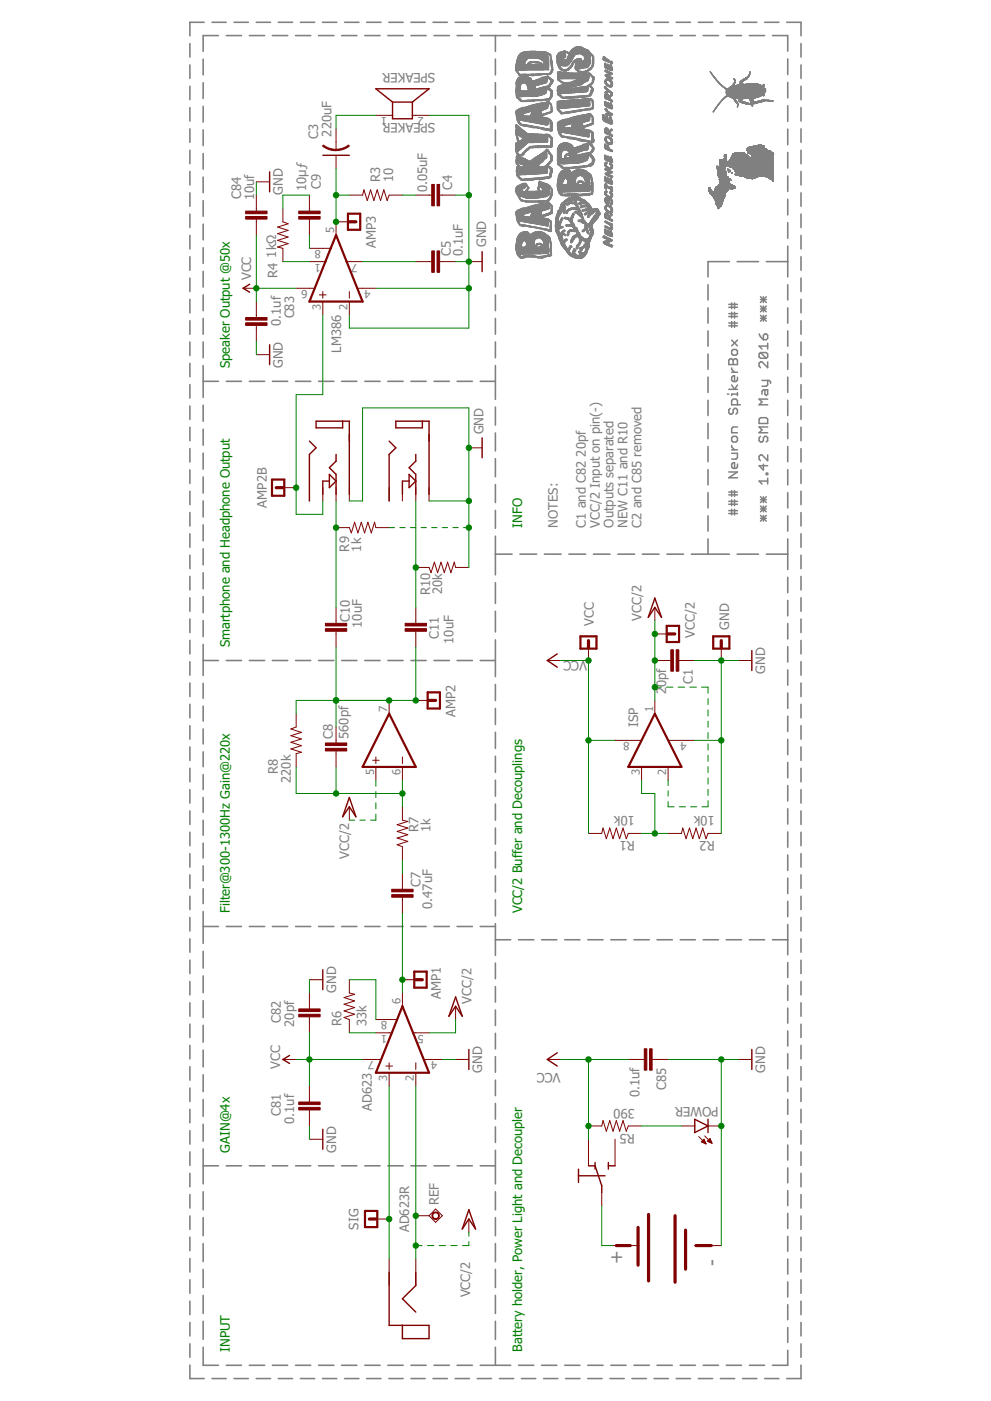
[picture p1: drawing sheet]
<svg xmlns="http://www.w3.org/2000/svg" width="210mm" height="297mm" viewBox="0 0 210 297" stroke-linecap="round" stroke-linejoin="round" font-family="sans-serif">
<defs><g id="words">
<g font-size="4" fill="#808080">
<text x="132.2" y="268" transform="rotate(-90 132.2 268)">+</text>
<text x="152.5" y="268.3" transform="rotate(-90 152.5 268.3)">-</text>
</g>
<g font-size="2.8" fill="#808080">
<text x="92.3" y="15.4" transform="rotate(180 92.3 15.4)">SPEAKER</text>
<text x="67.5" y="29.5" transform="rotate(-90 67.5 29.5)">C3</text>
<text x="70.3" y="29" transform="rotate(-90 70.3 29)">220uF</text>
<text x="92.3" y="26" transform="rotate(180 92.3 26)">SPEAKER</text>
<text x="60" y="41.3" transform="rotate(-90 60 41.3)">GND</text>
<text x="65" y="40.5" transform="rotate(-90 65 40.5)">10µƒ</text>
<text x="68.1" y="40" transform="rotate(-90 68.1 40)">C9</text>
<text x="80.6" y="38.6" transform="rotate(-90 80.6 38.6)">R3</text>
<text x="83.4" y="38.6" transform="rotate(-90 83.4 38.6)">10</text>
<text x="90.6" y="40.8" transform="rotate(-90 90.6 40.8)">0.05uF</text>
<text x="96" y="40.2" transform="rotate(-90 96 40.2)">C4</text>
<text x="51.1" y="42.2" transform="rotate(-90 51.1 42.2)">C84</text>
<text x="54" y="42.5" transform="rotate(-90 54 42.5)">10uf</text>
<text x="79.7" y="52.7" transform="rotate(-90 79.7 52.7)">AMP3</text>
<text x="103.1" y="52.4" transform="rotate(-90 103.1 52.4)">GND</text>
<text x="53.3" y="59.4" transform="rotate(-90 53.3 59.4)">VCC</text>
<text x="58.6" y="54.6" transform="rotate(-90 58.6 54.6)">1kΩ</text>
<text x="58.9" y="59" transform="rotate(-90 58.9 59)">R4</text>
<text x="95.7" y="54.3" transform="rotate(-90 95.7 54.3)">C5</text>
<text x="98.2" y="54.3" transform="rotate(-90 98.2 54.3)">0.1uF</text>
<text x="59.6" y="69.1" transform="rotate(-90 59.6 69.1)">0.1uf</text>
<text x="62.4" y="67.5" transform="rotate(-90 62.4 67.5)">C83</text>
<text x="72.4" y="74.8" transform="rotate(-90 72.4 74.8)">LM386</text>
<text x="60" y="78" transform="rotate(-90 60 78)">GND</text>
<text x="102.6" y="92.1" transform="rotate(-90 102.6 92.1)">GND</text>
<text x="56.6" y="107.6" transform="rotate(-90 56.6 107.6)">AMP2B</text>
<text x="118.3" y="111.9" transform="rotate(-90 118.3 111.9)">NOTES:</text>
<text x="124.3" y="111.9" transform="rotate(-90 124.3 111.9)">C1 and C82 20pf</text>
<text x="127.2" y="111.9" transform="rotate(-90 127.2 111.9)">VCC/2 Input on pin(-)</text>
<text x="130.2" y="111.9" transform="rotate(-90 130.2 111.9)">Outputs separated</text>
<text x="133.2" y="111.9" transform="rotate(-90 133.2 111.9)">NEW C11 and R10</text>
<text x="136.1" y="111.9" transform="rotate(-90 136.1 111.9)">C2 and C85 removed</text>
<text x="74.1" y="116.9" transform="rotate(-90 74.1 116.9)">R9</text>
<text x="76.6" y="116.9" transform="rotate(-90 76.6 116.9)">1k</text>
<text x="93.8" y="126" transform="rotate(-90 93.8 126)">20k</text>
<text x="74.2" y="131.8" transform="rotate(-90 74.2 131.8)">C10</text>
<text x="91.3" y="126.2" transform="rotate(-90 91.3 126.2)">R10</text>
<text x="136.1" y="131.6" transform="rotate(-90 136.1 131.6)">VCC/2</text>
<text x="76.8" y="133.1" transform="rotate(-90 76.8 133.1)">10uF</text>
<text x="93.1" y="135.5" transform="rotate(-90 93.1 135.5)">C11</text>
<text x="96.2" y="136.5" transform="rotate(-90 96.2 136.5)">10uF</text>
<text x="126" y="132.6" transform="rotate(-90 126 132.6)">VCC</text>
<text x="147.4" y="135.3" transform="rotate(-90 147.4 135.3)">VCC/2</text>
<text x="154.7" y="133.5" transform="rotate(-90 154.7 133.5)">GND</text>
<text x="124.6" y="140" transform="rotate(180 124.6 140)">VCC</text>
<text x="162.3" y="142.9" transform="rotate(-90 162.3 142.9)">GND</text>
<text x="141.3" y="147.2" transform="rotate(-90 141.3 147.2)">20pf</text>
<text x="147" y="144.9" transform="rotate(-90 147 144.9)">C1</text>
<text x="96.7" y="152" transform="rotate(-90 96.7 152)">AMP2</text>
<text x="135.4" y="154.1" transform="rotate(-90 135.4 154.1)">ISP</text>
<text x="70.6" y="156.7" transform="rotate(-90 70.6 156.7)">C8</text>
<text x="74" y="156.7" transform="rotate(-90 74 156.7)">560pf</text>
<text x="58.9" y="164.1" transform="rotate(-90 58.9 164.1)">R8</text>
<text x="61.7" y="166" transform="rotate(-90 61.7 166)">220k</text>
<text x="134.7" y="173" transform="rotate(180 134.7 173)">10k</text>
<text x="151.6" y="173" transform="rotate(180 151.6 173)">10k</text>
<text x="88.8" y="176.4" transform="rotate(-90 88.8 176.4)">R7</text>
<text x="91.3" y="176.4" transform="rotate(-90 91.3 176.4)">1k</text>
<text x="134.7" y="178.4" transform="rotate(180 134.7 178.4)">R1</text>
<text x="151.6" y="178.4" transform="rotate(180 151.6 178.4)">R2</text>
<text x="74.1" y="182" transform="rotate(-90 74.1 182)">VCC/2</text>
<text x="89.2" y="188.1" transform="rotate(-90 89.2 188.1)">C7</text>
<text x="91.7" y="192.7" transform="rotate(-90 91.7 192.7)">0.47uF</text>
<text x="71.3" y="210.5" transform="rotate(-90 71.3 210.5)">GND</text>
<text x="93.6" y="211.7" transform="rotate(-90 93.6 211.7)">AMP1</text>
<text x="100" y="212.8" transform="rotate(-90 100 212.8)">VCC/2</text>
<text x="59.6" y="216.9" transform="rotate(-90 59.6 216.9)">C82</text>
<text x="62.4" y="217.7" transform="rotate(-90 62.4 217.7)">20pf</text>
<text x="72.4" y="217.6" transform="rotate(-90 72.4 217.6)">R6</text>
<text x="77.8" y="217.6" transform="rotate(-90 77.8 217.6)">33k</text>
<text x="59.5" y="226.6" transform="rotate(-90 59.5 226.6)">VCC</text>
<text x="102.3" y="227.4" transform="rotate(-90 102.3 227.4)">GND</text>
<text x="118.9" y="227.4" transform="rotate(180 118.9 227.4)">VCC</text>
<text x="162.3" y="227.4" transform="rotate(-90 162.3 227.4)">GND</text>
<text x="135.7" y="232.6" transform="rotate(-90 135.7 232.6)">0.1uf</text>
<text x="141.3" y="231" transform="rotate(-90 141.3 231)">C85</text>
<text x="59.6" y="236.7" transform="rotate(-90 59.6 236.7)">C81</text>
<text x="62.4" y="238.3" transform="rotate(-90 62.4 238.3)">0.1uf</text>
<text x="78.9" y="235.6" transform="rotate(-90 78.9 235.6)">AD623</text>
<text x="134.7" y="235.1" transform="rotate(180 134.7 235.1)">390</text>
<text x="152.5" y="234.8" transform="rotate(180 152.5 234.8)">POWER</text>
<text x="71.3" y="244.4" transform="rotate(-90 71.3 244.4)">GND</text>
<text x="134.7" y="240.4" transform="rotate(180 134.7 240.4)">R5</text>
<text x="93.1" y="255.5" transform="rotate(-90 93.1 255.5)">REF</text>
<text x="76.1" y="260.7" transform="rotate(-90 76.1 260.7)">SIG</text>
<text x="86.8" y="261.3" transform="rotate(-90 86.8 261.3)">AD623R</text>
<text x="99.8" y="275.1" transform="rotate(-90 99.8 275.1)">VCC/2</text>
</g>
<g font-size="2.8" fill="#008000">
<text x="48.7" y="78" transform="rotate(-90 48.7 78)">Speaker Output @50x</text>
<text x="110.8" y="111.9" transform="rotate(-90 110.8 111.9)">INFO</text>
<text x="48.7" y="137.3" transform="rotate(-90 48.7 137.3)">Smartphone and Headphone Output</text>
<text x="48.7" y="193.6" transform="rotate(-90 48.7 193.6)">Filter@300-1300Hz Gain@220x</text>
<text x="110.8" y="193.6" transform="rotate(-90 110.8 193.6)">VCC/2 Buffer and Decouplings</text>
<text x="48.7" y="244.4" transform="rotate(-90 48.7 244.4)">GAIN@4x</text>
<text x="48.7" y="286.6" transform="rotate(-90 48.7 286.6)">INPUT</text>
<text x="110.8" y="286.6" transform="rotate(-90 110.8 286.6)">Battery holder, Power Light and Decoupler</text>
</g>
<g font-size="2.4" fill="#808080">
<text x="82.2" y="24.9" transform="rotate(180 82.2 24.9)">1</text>
<text x="89.9" y="24.9" transform="rotate(180 89.9 24.9)">2</text>
<text x="68.1" y="53" transform="rotate(180 68.1 53)">8</text>
<text x="70.9" y="49.4" transform="rotate(-90 70.9 49.4)">5</text>
<text x="68.1" y="55.9" transform="rotate(180 68.1 55.9)">1</text>
<text x="75.8" y="55.9" transform="rotate(180 75.8 55.9)">7</text>
<text x="65.3" y="61.5" transform="rotate(180 65.3 61.5)">6</text>
<text x="68.1" y="65.6" transform="rotate(-90 68.1 65.6)">3</text>
<text x="73.7" y="65.6" transform="rotate(-90 73.7 65.6)">2</text>
<text x="78.6" y="61.5" transform="rotate(180 78.6 61.5)">4</text>
<text x="82.2" y="150.9" transform="rotate(-90 82.2 150.9)">7</text>
<text x="138.5" y="150.9" transform="rotate(-90 138.5 150.9)">1</text>
<text x="133.5" y="157.4" transform="rotate(180 133.5 157.4)">8</text>
<text x="145.7" y="157.4" transform="rotate(180 145.7 157.4)">4</text>
<text x="79.4" y="164.3" transform="rotate(-90 79.4 164.3)">5</text>
<text x="85" y="164.3" transform="rotate(-90 85 164.3)">6</text>
<text x="135.7" y="164.3" transform="rotate(-90 135.7 164.3)">3</text>
<text x="141.4" y="164.3" transform="rotate(-90 141.4 164.3)">2</text>
<text x="85" y="213" transform="rotate(-90 85 213)">6</text>
<text x="82.2" y="219.4" transform="rotate(180 82.2 219.4)">1</text>
<text x="82.2" y="216.6" transform="rotate(180 82.2 216.6)">8</text>
<text x="89.9" y="219.4" transform="rotate(180 89.9 219.4)">5</text>
<text x="79.4" y="225" transform="rotate(180 79.4 225)">7</text>
<text x="92.7" y="225" transform="rotate(180 92.7 225)">4</text>
<text x="82.2" y="229.1" transform="rotate(-90 82.2 229.1)">3</text>
<text x="87.8" y="229.1" transform="rotate(-90 87.8 229.1)">2</text>
</g>
</g></defs>
<g fill="none" stroke="#808080" stroke-width=".34">
<path d="M40.3 9.2v2.9M40.3 13.8v2.8M40.3 18.3v2.8M43.1 12.5v3.4M43.1 17.5v3.4M43.3 4.7h-3v2.9M45 4.7h3M46.3 7.5h-3.2v3.4M48 7.5h3.2M49.7 4.7h3M52.9 7.5h3.2M54.4 4.7h3"/>
<path d="M57.8 7.5h3.2M59 4.7h3.1M62.7 7.5h3.2M63.7 4.7h3.1M67.6 7.5h3.2M68.4 4.7h3M72.5 7.5h3.2M73.1 4.7h3M77.4 7.5h3.2M77.8 4.7h3M82.3 7.5h3.2M82.5 4.7h3"/>
<path d="M87.2 7.5h3.2M87.2 4.7h3M91.9 4.7h3M92.1 7.5h3.2M96.6 4.7h3M97 7.5h3.2M101.3 4.7h3M101.9 7.5h6.4M105.1 7.5v3.4M105.1 12.5v3.4M105.1 17.5v3.4M106 4.7h3"/>
<path d="M110 7.5h3.3M110.6 4.7h3.1M114.9 7.5h3.2M115.3 4.7h3.1M119.8 7.5h3.2M120 4.7h3M124.7 7.5h3.2M124.7 4.7h3M129.4 4.7h3M129.6 7.5h3.2M134.1 4.7h3M134.5 7.5h3.2"/>
<path d="M138.8 4.7h3M139.4 7.5h3.2M143.5 4.7h3M144.3 7.5h3.2M148.2 4.7h3M149.2 7.5h3.2M152.8 4.7h3.1M154.1 7.5h3.2M157.5 4.7h3.1M159 7.5h3.2M162.2 4.7h3M163.9 7.5h3.2v3.3"/>
<path d="M166.9 4.7h3v2.9M167.1 12.5v3.3M167.1 17.5v3.3M169.9 9.2v2.9M169.9 13.8v2.8M169.9 18.3v2.8M40.3 22.8v2.9M40.3 27.3v2.9M40.3 31.8v2.9M40.3 36.4v2.8M43.1 22.5v3.4M43.1 27.5v3.4"/>
<path d="M43.1 32.5v3.4M43.1 37.5v3.4M105.1 22.5v3.4M105.1 27.5v3.4M105.1 32.5v3.4M105.1 37.5v3.4M167.1 22.4v3.3M167.1 27.4v3.3M167.1 32.3v3.3M167.1 37.3v3.3M169.9 22.8v2.9M169.9 27.3v2.9"/>
<path d="M169.9 31.8v2.9M169.9 36.4v2.8M40.3 40.9v2.8M40.3 45.4v2.9M40.3 49.9v2.9M40.3 54.4v2.9M40.3 59v2.8M43.1 42.5v3.4M43.1 47.5v3.4M43.1 52.5v3.4M43.1 57.5v3.3M105.1 42.5v3.4"/>
<path d="M105.1 47.5v3.4M105.1 52.5v3.4M105.1 57.5v3.3M154.7 55.5h-4.5v3.2M156.4 55.5h4.5M162.6 55.5h4.5M167.1 42.3v3.3M167.1 47.2v3.3M167.1 52.2v6.5M169.9 40.9v2.8M169.9 45.4v2.9M169.9 49.9v2.9"/>
<path d="M169.9 54.4v2.9M169.9 59v2.8M40.3 63.5v2.8M40.3 68v2.9M40.3 72.5v2.9M40.3 77v2.9M43.1 62.5v3.4M43.1 67.5v3.4M43.1 72.5v3.4M43.1 77.5v6.8M105.1 62.5v3.4M105.1 67.5v3.4"/>
<path d="M105.1 72.5v3.4M105.1 77.5v7.2M150.2 60.4v3.2M150.2 65.3v3.2M150.2 70.2v3.2M150.2 75.1v3.2M150.2 80v3.2M167.1 60.4v3.2M167.1 65.3v3.2M167.1 70.2v3.2M167.1 75.1v3.2M167.1 80v3.2"/>
<path d="M169.9 63.5v2.8M169.9 68v2.9M169.9 72.5v2.9M169.9 77v2.9M40.3 81.5v2.9M40.3 86.1v2.8M40.3 90.6v2.8M40.3 95.1v2.9M40.3 99.6v2.9M43.1 85.9v3.4M43.1 91v3.4M43.1 96.1v3.4"/>
<path d="M43.1 80.9h3.2M48 80.9h3.2M52.9 80.9h3.2M57.8 80.9h3.2M62.7 80.9h3.2M67.6 80.9h3.2M72.5 80.9h3.2M77.4 80.9h3.2M82.3 80.9h3.2M87.2 80.9h3.2M92.1 80.9h3.2M97 80.9h3.2"/>
<path d="M101.9 80.9h3.2M105.1 86.3v3.8M105.1 91.8v3.8M105.1 97.3v3.8M150.2 84.9v3.2M150.2 89.8v3.2M150.2 94.7v3.2M150.2 99.6v3.2M167.1 84.9v3.2M167.1 89.8v3.2M167.1 94.7v3.2M167.1 99.6v3.2"/>
<path d="M169.9 81.5v2.9M169.9 86.1v2.8M169.9 90.6v2.8M169.9 95.1v2.9M169.9 99.6v2.9M40.3 104.2v2.8M40.3 108.7v2.8M40.3 113.2v2.8M40.3 117.7v2.9M43.1 101.1v3.4M43.1 106.2v3.4M43.1 111.3v3.4"/>
<path d="M43.1 116.4v3.4M105.1 102.7v3.8M105.1 108.2v3.8M105.1 113.7v8.2M105.1 117.5h3.5M110.3 117.5h3.5M115.5 117.5h3.5M120.7 117.5h3.5M125.9 117.5h3.5M131.1 117.5h3.5M136.3 117.5h3.5M141.5 117.5h3.5"/>
<path d="M146.7 117.5h8M150.2 104.5v3.2M150.2 109.4v3.2M150.2 114.3v3.2M156.4 117.5h4.5M162.6 117.5h4.5M167.1 104.5v3.2M167.1 109.4v3.2M167.1 114.3v6.4M169.9 104.2v2.8M169.9 108.7v2.8M169.9 113.2v2.8"/>
<path d="M169.9 117.7v2.9M40.3 122.2v2.9M40.3 126.7v2.9M40.3 131.3v2.8M40.3 135.8v2.8M43.1 121.4v3.4M43.1 126.5v3.4M43.1 131.6v3.4M43.1 136.6v6.6M105.1 123.5v4.4M105.1 129.6v4.4M105.1 135.7v7.7"/>
<path d="M167.1 122.4v3.2M167.1 127.3v3.3M167.1 132.2v3.3M167.1 137.1v3.3M169.9 122.2v2.9M169.9 126.7v2.9M169.9 131.3v2.8M169.9 135.8v2.8M40.3 140.3v2.9M40.3 144.8v2.9M40.3 149.3v2.9M40.3 153.9v2.8"/>
<path d="M40.3 158.4v2.8M43.1 144.9v3.2M43.1 149.7v3.2M43.1 154.6v3.1M43.1 159.4v3.2M43.1 140h3.2M48 140h3.2M52.9 140h3.2M57.8 140h3.2M62.7 140h3.2M67.6 140h3.2M72.5 140h3.2"/>
<path d="M77.4 140h3.2M82.3 140h3.2M87.2 140h3.2M92.1 140h3.2M97 140h3.2M101.9 140h3.2M105.1 145.1v3.4M105.1 150.2v3.4M105.1 155.3v3.4M167.1 142v3.3M167.1 146.9v3.3M167.1 151.9v3.2"/>
<path d="M167.1 156.8v3.2M169.9 140.3v2.9M169.9 144.8v2.9M169.9 149.3v2.9M169.9 153.9v2.8M169.9 158.4v2.8M40.3 162.9v2.9M40.3 167.4v2.9M40.3 171.9v2.9M40.3 176.4v2.9M43.1 164.2v3.2M43.1 169.1v3.1"/>
<path d="M43.1 173.9v3.2M43.1 178.8v3.1M105.1 160.3v3.4M105.1 165.4v3.4M105.1 170.5v3.4M105.1 175.6v3.4M167.1 161.7v3.2M167.1 166.6v3.2M167.1 171.5v3.2M167.1 176.4v3.2M169.9 162.9v2.9M169.9 167.4v2.9"/>
<path d="M169.9 171.9v2.9M169.9 176.4v2.9M40.3 181v2.8M40.3 185.5v2.8M40.3 190v2.9M40.3 194.5v2.9M40.3 199.1v2.8M43.1 183.6v3.2M43.1 188.4v3.2M43.1 193.3v6.7M43.1 196.4h3.2M48 196.4h3.2"/>
<path d="M52.9 196.4h3.2M57.8 196.4h3.2M62.7 196.4h3.2M67.6 196.4h3.2M72.5 196.4h3.2M77.4 196.4h3.2M82.3 196.4h3.2M87.2 196.4h3.2M92.1 196.4h3.2M97 196.4h3.2M101.9 196.4h3.2M105.1 180.6v3.4"/>
<path d="M105.1 185.7v3.4M105.1 190.8v3.4M105.1 195.8v6.7M105.1 199.2h3.2M110 199.2h3.3M114.9 199.2h3.2M119.8 199.2h3.2M124.7 199.2h3.2M129.6 199.2h3.2M134.5 199.2h3.2M139.4 199.2h3.2M144.3 199.2h3.2"/>
<path d="M149.2 199.2h3.2M154.1 199.2h3.2M159 199.2h3.2M163.9 199.2h3.2M167.1 181.3v3.2M167.1 186.2v3.2M167.1 191.1v3.2M167.1 196v6.4M169.9 181v2.8M169.9 185.5v2.8M169.9 190v2.9M169.9 194.5v2.9"/>
<path d="M169.9 199.1v2.8M40.3 203.6v2.8M40.3 208.1v2.8M40.3 212.6v2.9M40.3 217.1v2.9M43.1 201.7v3.6M43.1 206.9v3.6M43.1 212.2v3.5M43.1 217.4v3.6M105.1 204.2v3.3M105.1 209.2v3.3M105.1 214.1v3.3"/>
<path d="M105.1 219.1v3.3M167.1 204.1v3.1M167.1 208.9v3.2M167.1 213.7v3.2M167.1 218.6v3.2M169.9 203.6v2.8M169.9 208.1v2.8M169.9 212.6v2.9M169.9 217.1v2.9M40.3 221.6v2.9M40.3 226.2v2.8M40.3 230.7v2.8"/>
<path d="M40.3 235.2v2.8M40.3 239.7v2.9M43.1 222.6v3.6M43.1 227.9v3.5M43.1 233.1v3.6M43.1 238.4v3.5M105.1 224v3.3M105.1 229v3.3M105.1 234v3.3M105.1 238.9v3.3M167.1 223.4v3.2M167.1 228.3v3.1"/>
<path d="M167.1 233.1v3.2M167.1 237.9v3.2M169.9 221.6v2.9M169.9 226.2v2.8M169.9 230.7v2.8M169.9 235.2v2.8M169.9 239.7v2.9M40.3 244.2v2.9M40.3 248.8v2.8M40.3 253.3v2.8M40.3 257.8v2.9M43.1 243.6v7.4"/>
<path d="M43.1 252.7v3.8M43.1 258.2v3.8M43.1 247.2h3.2M48 247.2h3.2M52.9 247.2h3.2M57.8 247.2h3.2M62.7 247.2h3.2M67.6 247.2h3.2M72.5 247.2h3.2M77.4 247.2h3.2M82.3 247.2h3.2M87.2 247.2h3.2"/>
<path d="M92.1 247.2h3.2M97 247.2h3.2M101.9 247.2h3.2M105.1 243.9v7.1M105.1 252.7v3.8M105.1 258.2v3.8M167.1 242.8v3.1M167.1 247.6v3.2M167.1 252.4v3.2M167.1 257.3v3.1M169.9 244.2v2.9M169.9 248.8v2.8"/>
<path d="M169.9 253.3v2.8M169.9 257.8v2.9M40.3 262.3v2.9M40.3 266.8v2.9M40.3 271.3v2.9M40.3 275.9v2.8M43.1 263.7v3.8M43.1 269.1v3.9M43.1 274.6v3.9M105.1 263.7v3.8M105.1 269.1v3.9M105.1 274.6v3.9"/>
<path d="M167.1 262.1v3.2M167.1 266.9v3.2M167.1 271.8v3.2M167.1 276.6v3.2M169.9 262.3v2.9M169.9 266.8v2.9M169.9 271.3v2.9M169.9 275.9v2.8M40.3 280.4v2.8M40.3 284.9v2.9M40.3 289.4v2.9h3M43.1 280.1v3.9"/>
<path d="M43.1 285.6v3.9h3.2M45 292.3h3M48 289.5h3.2M49.7 292.3h3M52.9 289.5h3.2M54.4 292.3h3M57.8 289.5h3.2M59 292.3h3.1M62.7 289.5h3.2M63.7 292.3h3.1M67.6 289.5h3.2M68.4 292.3h3"/>
<path d="M72.5 289.5h3.2M73.1 292.3h3M77.4 289.5h3.2M77.8 292.3h3M82.3 289.5h3.2M82.5 292.3h3M87.2 289.5h3.2M87.2 292.3h3M91.9 292.3h3M92.1 289.5h3.2M96.6 292.3h3M97 289.5h3.2"/>
<path d="M101.3 292.3h3M101.9 289.5h6.4M105.1 280.1v3.9M105.1 285.6v3.9M106 292.3h3M110 289.5h3.3M110.6 292.3h3.1M114.9 289.5h3.2M115.3 292.3h3.1M119.8 289.5h3.2M120 292.3h3M124.7 289.5h3.2"/>
<path d="M124.7 292.3h3M129.4 292.3h3M129.6 289.5h3.2M134.1 292.3h3M134.5 289.5h3.2M138.8 292.3h3M139.4 289.5h3.2M143.5 292.3h3M144.3 289.5h3.2M148.2 292.3h3M149.2 289.5h3.2M152.8 292.3h3.1"/>
<path d="M154.1 289.5h3.2M157.5 292.3h3.1M159 289.5h3.2M162.2 292.3h3M167.1 286.3v3.2h-3.2M167.1 281.5v3.1M169.9 289.4v2.9h-3M169.9 280.4v2.8M169.9 284.9v2.9"/>
</g>
<g fill="none" stroke="#808080" stroke-width=".32">
<path d="M154.6 76.4l.3-.3h.3l.4 .3 .2-.3h.3l.4 .3v.9h-1.9zM154.6 69.1h1.9M154.6 68.5h1.9M154.6 67.1h1.9M154.6 66.5h1.9M154.6 65.1h1.9M154.6 64.5h1.9M155.2 64.2v1.2M155.2 66.2v1.2M155.2 68.2v1.2M155.2 74.4l.4-.3h.5l.4 .3v.6l-.4 .3h-.5l-.4-.3zM155.2 78v.3l.6 .6"/>
<path d="M155.2 78.9h1.3M155.2 72.1l1.3 1.2M155.6 76.4v.9M155.8 64.2v1.2M155.8 66.2v1.2M155.8 68.2v1.2M156.5 80v.6l-.4 .3h-.5l-.4-.3v-.6l.4-.3h.2v1.2M156.5 72.1l-1.3 1.2M161.1 70.8l.3 .6 .6 .6M161.4 74.8h1.2l.3 .3v.6l-.3 .3M161.4 74.8l-.3 .3v.6l.3 .3h1.2M161.4 74.8l1.2 1.2"/>
<path d="M161.4 66.9l1.2 1.2M161.4 67.5h1.2M161.4 64.9l1.2 1.2M161.4 65.5h1.2M161.4 62.9l1.2 1.2M161.4 63.5h1.2M162 62.9v1.2M162 64.9v1.2M162 66.9v1.2M162.3 70.8h.3l.3 .3v.6l-.3 .3h-.6v-.9zM162.6 66.9l-1.2 1.2M162.6 64.9l-1.2 1.2"/>
<path d="M162.6 62.9l-1.2 1.2M162.9 72.8v1.2M162.9 76.7v1.3l-1.2-1.3h-.3l-.3 .3v.6l.3 .4M162.9 73.4h-1.8l.6 .6M154.3 83.6h.3M154.6 82.5h1.9M154.9 86.6l-.3 .3v.6l.3 .3h.3l.4-.3v-.6l.2-.3h.3l.4 .3v.6l-.4 .3M155.2 92.8l.4-.3h.5l.4 .3v.6l-.4 .3h-.5l-.4-.3zM155.2 94.5v.3l.6 .6M155.2 96.1h1.3v.9l-.4 .3h-.9M155.2 95.4h1.3M155.2 81.6l.6 .9 .7-.9"/>
<path d="M156.5 83.6h-1.3v.3M156.5 85.8v-.9l-.4-.3h-.5l-.4 .3v.9h1.9M156.5 90.5h-.9l-.4 .3v1h1.3M156.5 98.4v.6l-.4 .3h-.5l-.4-.3v-.6l.4-.3h.2v1.2M156.5 83.2v.7M161.4 92.5l-.3 .3v.6l.3 .3h.3l.3-.3v-.6l.3-.3h.3l.3 .3v.6l-.3 .3M161.4 88.6h1.2l.3 .3v.9h-1.8v-.9zM161.7 80.7h1.5l.3 .3v.3M162 98.4v1.2l-.9-.9h1.8M162.3 82.6v1l.3 .3 .3-.3v-1h-.9l-.3 .3v.7M162.9 90.5h-1.8l.6 .6-.6 .7h1.8M162.9 84.6h-1.8l.6 .6-.6 .6h1.8"/>
<path d="M162.9 80.7v.9l-.3 .3h-.9M162.9 96.5v1.2l-1.2-1.2h-.3l-.3 .2v.7l.3 .3M154.6 108.9h1.9M154.6 108.3h1.9M154.6 106.9h1.9M154.6 106.3h1.9M154.6 104.9h1.9M154.6 104.3h1.9M154.6 100.1h1.9l-1.9 1.2h1.9M155.2 104v1.2M155.2 106v1.2M155.2 108v1.2"/>
<path d="M155.8 104v1.2M155.8 106v1.2M155.8 108v1.2M161.4 109.3l1.2 1.2M161.4 109.9h1.2M161.4 107.3l1.2 1.2M161.4 107.9h1.2M161.4 105.3l1.2 1.2M161.4 105.9h1.2M162 105.3v1.2M162 107.3v1.2M162 109.3v1.2"/>
<path d="M162.6 109.3l-1.2 1.2M162.6 107.3l-1.2 1.2M162.6 105.3l-1.2 1.2M162.6 100.3h.3v.3h-.3zM162.9 102h-1.8l.6 .6M162.9 101.4v1.2"/>
</g>
<g fill="#808080" stroke="#808080" stroke-width=".21">
<path d="M129.9 52l.1 .3z"/>
<path d="M129.9 49.8l.1 .2z"/>
<path d="M129.9 48.3l.1 .2z"/>
<path d="M129.9 46.7l.1 .1z"/>
<path d="M129.9 44.4l.1 .4z"/>
<path d="M129.9 42.6l.1 .4z"/>
<path d="M129.9 41.2l.1 .5z"/>
<path d="M129.9 40.3l.1 .3z"/>
<path d="M129.9 38.7l.1 .2z"/>
<path d="M129.9 37.3l.1 .3z"/>
<path d="M129.9 35.1l.1 .5z"/>
<path d="M129.9 34.1l.1 .2z"/>
<path d="M129.9 31.9l.1 .2z"/>
<path d="M129.9 29.8l.1 .5z"/>
<path d="M129.9 28.7l.1 .2z"/>
<path d="M129.9 25.9l.1 .2z"/>
<path d="M129.9 22.7l.1 .2z"/>
<path d="M129.9 21.3l.1 .2z"/>
<path d="M129.9 17.6l.1 .5z"/>
<path d="M129.9 16.4l.1 .3z"/>
<path d="M129.9 14.6l.1 .2z"/>
<path d="M129.9 13.2l.1 .2z"/>
<path d="M129.9 52v.3z"/>
<path d="M129.9 49.6v.5z"/>
<path d="M129.9 48.2v.4z"/>
<path d="M129.9 46.6v.3z"/>
<path d="M129.9 45.5v.1z"/>
<path d="M129.9 44.2v.8z"/>
<path d="M129.9 42.5v.8z"/>
<path d="M129.9 41.1v.6z"/>
<path d="M129.9 39.9v.7z"/>
<path d="M129.9 38.5v.5z"/>
<path d="M129.9 37.3v.3z"/>
<path d="M129.9 36.4v.2z"/>
<path d="M129.9 35v.7z"/>
<path d="M129.9 33.9v.5z"/>
<path d="M129.9 31.8v.3z"/>
<path d="M129.9 29.6v.8z"/>
<path d="M129.9 28.6v.3z"/>
<path d="M129.9 27.5v.1z"/>
<path d="M129.9 25.7v.5z"/>
<path d="M129.9 24.1v.2z"/>
<path d="M129.9 22.6v.5z"/>
<path d="M129.9 21.3v.3z"/>
<path d="M129.9 20.1v.1z"/>
<path d="M129.9 19.6v.2z"/>
<path d="M129.9 17.5v.8z"/>
<path d="M129.9 16.4v.3z"/>
<path d="M129.9 15.5v.2z"/>
<path d="M129.9 14.4v.5z"/>
<path d="M129.9 13.2v.3z"/>
<path d="M129.9 50.8v.2z"/>
<path d="M129.9 49.5v.7z"/>
<path d="M129.9 48.1v.5z"/>
<path d="M129.9 47.4v.4z"/>
<path d="M129.9 45.4v.2z"/>
<path d="M129.9 44.1v1z"/>
<path d="M129.9 42.4v.9z"/>
<path d="M129.9 41v.8z"/>
<path d="M129.9 39.6v.9z"/>
<path d="M129.9 38.4v.7z"/>
<path d="M129.9 34.9v.8z"/>
<path d="M129.9 33.8v.6z"/>
<path d="M129.9 29.5v1z"/>
<path d="M129.9 27.4v.2z"/>
<path d="M129.9 25.6v.7z"/>
<path d="M129.9 24.1v.3z"/>
<path d="M129.9 22.4v.7z"/>
<path d="M129.9 21.2v.4z"/>
<path d="M129.9 20.1v.2z"/>
<path d="M129.9 17.3v1z"/>
<path d="M129.9 15.5v.3z"/>
<path d="M129.9 14.3v.7z"/>
<path d="M129.9 13.1v.4z"/>
<path d="M129.8 52v.4z"/>
<path d="M129.8 50.8v.3z"/>
<path d="M129.8 49.3v.9z"/>
<path d="M129.8 47.9v.8z"/>
<path d="M129.8 47.4v.4z"/>
<path d="M129.8 46.5v.5z"/>
<path d="M129.8 45.4v.2z"/>
<path d="M129.8 44v1.1z"/>
<path d="M129.8 42.3v1.1z"/>
<path d="M129.8 40.9v.9z"/>
<path d="M129.8 39.6v.9z"/>
<path d="M129.8 38.3v.8z"/>
<path d="M129.8 37.3v.3z"/>
<path d="M129.8 36.4v.3z"/>
<path d="M129.8 34.8v.9z"/>
<path d="M129.8 33.6v.9z"/>
<path d="M129.8 31.8v.3z"/>
<path d="M129.8 29.4v1.2z"/>
<path d="M129.8 28.6v.4z"/>
<path d="M129.8 27.4v.3z"/>
<path d="M129.8 25.4v.9z"/>
<path d="M129.8 24.1v.4z"/>
<path d="M129.8 22.2v.9z"/>
<path d="M129.8 21.2v.4z"/>
<path d="M129.8 20v.3z"/>
<path d="M129.8 19.6v.2z"/>
<path d="M129.8 17.2v1.2z"/>
<path d="M129.8 16.4v.4z"/>
<path d="M129.8 15.5v.3z"/>
<path d="M129.8 14.2v.8z"/>
<path d="M129.8 13v.6z"/>
<path d="M129.7 52l.1 .4z"/>
<path d="M129.7 50.8l.1 .3z"/>
<path d="M129.7 49.2l.1 1z"/>
<path d="M129.7 47.4l.1 1.3z"/>
<path d="M129.7 46.5l.1 .5z"/>
<path d="M129.7 45.3l.1 .3z"/>
<path d="M129.7 43.9l.1 1.2z"/>
<path d="M129.7 42.3l.1 1.1z"/>
<path d="M129.7 40.8l.1 1.1z"/>
<path d="M129.7 39.6l.1 .9z"/>
<path d="M129.7 38.1l.1 1z"/>
<path d="M129.7 37.3l.1 .3z"/>
<path d="M129.7 36.4l.1 .3z"/>
<path d="M129.7 34.7l.1 1.1z"/>
<path d="M129.7 33.5l.1 1z"/>
<path d="M129.7 31.8l.1 .3z"/>
<path d="M129.7 29.4l.1 1.2z"/>
<path d="M129.7 28.6l.1 .4z"/>
<path d="M129.7 27.4l.1 .3z"/>
<path d="M129.7 25.3l.1 1z"/>
<path d="M129.7 24.1l.1 .4z"/>
<path d="M129.7 22.1l.1 1z"/>
<path d="M129.7 21.2l.1 .4z"/>
<path d="M129.7 20l.1 .3z"/>
<path d="M129.7 19.5l.1 .4z"/>
<path d="M129.7 17.2l.1 1.2z"/>
<path d="M129.7 16.4l.1 .3z"/>
<path d="M129.7 15.5l.1 .3z"/>
<path d="M129.7 14l.1 1z"/>
<path d="M129.7 13l.1 .6z"/>
<path d="M129.7 51.9v.5z"/>
<path d="M129.7 50.8v.4z"/>
<path d="M129.7 49.1v1.1z"/>
<path d="M129.7 47.4v1.3z"/>
<path d="M129.7 46.5v.4z"/>
<path d="M129.7 45.3v.4z"/>
<path d="M129.7 43.9v1.2z"/>
<path d="M129.7 42.2v1.2z"/>
<path d="M129.7 40.8v1.1z"/>
<path d="M129.7 39.5v1z"/>
<path d="M129.7 38v1.1z"/>
<path d="M129.7 37.3v.3z"/>
<path d="M129.7 36.3v.4z"/>
<path d="M129.7 34.7v1.1z"/>
<path d="M129.7 33.4v1.1z"/>
<path d="M129.7 31.8v.3z"/>
<path d="M129.7 29.3v1.3z"/>
<path d="M129.7 28.5v.4z"/>
<path d="M129.7 27.4v.3z"/>
<path d="M129.7 25.1v1.2z"/>
<path d="M129.7 24v.5z"/>
<path d="M129.7 22v1.1z"/>
<path d="M129.7 21.1v.5z"/>
<path d="M129.7 20v.3z"/>
<path d="M129.7 19.5v.4z"/>
<path d="M129.7 17.1v1.3z"/>
<path d="M129.7 16.4v.3z"/>
<path d="M129.7 15.5v.3z"/>
<path d="M129.7 13.9v1.1z"/>
<path d="M129.7 13v.6z"/>
<path d="M129.7 51.9v.4z"/>
<path d="M129.7 50.7v.5z"/>
<path d="M129.7 48.9v1.3z"/>
<path d="M129.7 45.4v.3z"/>
<path d="M129.7 43.8v1.4z"/>
<path d="M129.7 42.1v1.4z"/>
<path d="M129.7 37.9v1.2z"/>
<path d="M129.7 37.2v.4z"/>
<path d="M129.7 34.6v1.2z"/>
<path d="M129.7 33.3v1.1z"/>
<path d="M129.7 29.2v1.4z"/>
<path d="M129.7 25v1.3z"/>
<path d="M129.7 21.9v1.2z"/>
<path d="M129.7 21.1v.4z"/>
<path d="M129.7 20v.4z"/>
<path d="M129.7 19.5v.3z"/>
<path d="M129.7 17v1.4z"/>
<path d="M129.7 16.3v.4z"/>
<path d="M129.7 13.8v1.2z"/>
<path d="M129.6 51.9l.1 .4z"/>
<path d="M129.6 50.7l.1 .5z"/>
<path d="M129.6 48.9l.1 1.2z"/>
<path d="M129.6 47.4l.1 1.3z"/>
<path d="M129.6 46.5l.1 .3z"/>
<path d="M129.6 45.4l.1 .4z"/>
<path d="M129.6 44.7l.1 .5z"/>
<path d="M129.6 43.8l.1 .6z"/>
<path d="M129.6 42.9l.1 .6z"/>
<path d="M129.6 42.1l.1 .4z"/>
<path d="M129.6 41.5l.1 .4z"/>
<path d="M129.6 40.7l.1 .5z"/>
<path d="M129.6 39.5l.1 .9z"/>
<path d="M129.6 37.8l.1 1.3z"/>
<path d="M129.6 37.2l.1 .4z"/>
<path d="M129.6 36.3l.1 .4z"/>
<path d="M129.6 35.4l.1 .4z"/>
<path d="M129.6 34.6l.1 .6z"/>
<path d="M129.6 33.2l.1 1.2z"/>
<path d="M129.6 31.8l.1 .3z"/>
<path d="M129.6 30.1l.1 .6z"/>
<path d="M129.6 29.2l.1 .6z"/>
<path d="M129.6 28.5l.1 .3z"/>
<path d="M129.6 27.4l.1 .4z"/>
<path d="M129.6 24.9l.1 1.4z"/>
<path d="M129.6 24l.1 .4z"/>
<path d="M129.6 21.8l.1 1.2z"/>
<path d="M129.6 21.1l.1 .4z"/>
<path d="M129.6 20l.1 .5z"/>
<path d="M129.6 19.5l.1 .3z"/>
<path d="M129.6 17.9l.1 .6z"/>
<path d="M129.6 17l.1 .6z"/>
<path d="M129.6 16.3l.1 .4z"/>
<path d="M129.6 15.4l.1 .4z"/>
<path d="M129.6 13.7l.1 1.3z"/>
<path d="M129.6 13l.1 .5z"/>
<path d="M129.6 51.9v.4z"/>
<path d="M129.6 50.7v.5z"/>
<path d="M129.6 48.9v1.2z"/>
<path d="M129.6 47.4v1.3z"/>
<path d="M129.6 46.4v.4z"/>
<path d="M129.6 45.4v.5z"/>
<path d="M129.6 44.8v.4z"/>
<path d="M129.6 43.7v.6z"/>
<path d="M129.6 43.1v.3z"/>
<path d="M129.6 42v.4z"/>
<path d="M129.6 41.6v.3z"/>
<path d="M129.6 40.7v.4z"/>
<path d="M129.6 39.8v.4z"/>
<path d="M129.6 39.5v.2z"/>
<path d="M129.6 37.8v1.3z"/>
<path d="M129.6 37.2v.4z"/>
<path d="M129.6 36.3v.4z"/>
<path d="M129.6 35.5v.3z"/>
<path d="M129.6 34.6v.4z"/>
<path d="M129.6 33.2v1.2z"/>
<path d="M129.6 31.7v.3z"/>
<path d="M129.6 30.2v.5z"/>
<path d="M129.6 29.2v.5z"/>
<path d="M129.6 28.4v.4z"/>
<path d="M129.6 27.4v.4z"/>
<path d="M129.6 24.8v1.5z"/>
<path d="M129.6 24v.4z"/>
<path d="M129.6 21.8v1.2z"/>
<path d="M129.6 21.1v.3z"/>
<path d="M129.6 20.1v.4z"/>
<path d="M129.6 19.4v.4z"/>
<path d="M129.6 18v.5z"/>
<path d="M129.6 17v.5z"/>
<path d="M129.6 16.3v.4z"/>
<path d="M129.6 15.4v.4z"/>
<path d="M129.6 13.7v1.3z"/>
<path d="M129.6 13v.5z"/>
<path d="M129.5 51.9l.1 .4z"/>
<path d="M129.5 50.7l.1 .5z"/>
<path d="M129.5 48.9l.1 1.2z"/>
<path d="M129.5 47.4l.1 1.3z"/>
<path d="M129.5 46.4l.1 .4z"/>
<path d="M129.5 45.5l.1 .4z"/>
<path d="M129.5 44.8l.1 .4z"/>
<path d="M129.5 43.7l.1 .5z"/>
<path d="M129.5 43.1l.1 .3z"/>
<path d="M129.5 42l.1 .4z"/>
<path d="M129.5 41.6l.1 .3z"/>
<path d="M129.5 40.7l.1 .4z"/>
<path d="M129.5 39.8l.1 .3z"/>
<path d="M129.5 38.6l.1 .4z"/>
<path d="M129.5 37.8l.1 .8z"/>
<path d="M129.5 37.2l.1 .3z"/>
<path d="M129.5 36.2l.1 .6z"/>
<path d="M129.5 35.5l.1 .4z"/>
<path d="M129.5 34.6l.1 .4z"/>
<path d="M129.5 33.2l.1 1.2z"/>
<path d="M129.5 31.7l.1 .3z"/>
<path d="M129.5 30.3l.1 .4z"/>
<path d="M129.5 29.2l.1 .5z"/>
<path d="M129.5 28.4l.1 .4z"/>
<path d="M129.5 27.4l.1 .5z"/>
<path d="M129.5 24.7l.1 1.6z"/>
<path d="M129.5 23.9l.1 .5z"/>
<path d="M129.5 22.7l.1 .3z"/>
<path d="M129.5 21.8l.1 .8z"/>
<path d="M129.5 21l.1 .4z"/>
<path d="M129.5 20.1l.1 .4z"/>
<path d="M129.5 19.4l.1 .3z"/>
<path d="M129.5 18l.1 .5z"/>
<path d="M129.5 16.9l.1 .6z"/>
<path d="M129.5 16.3l.1 .4z"/>
<path d="M129.5 15.4l.1 .5z"/>
<path d="M129.5 14.5l.1 .4z"/>
<path d="M129.5 13.7l.1 .8z"/>
<path d="M129.5 13l.1 .4z"/>
<path d="M129.5 51.9v.4z"/>
<path d="M129.5 50.6v.6z"/>
<path d="M129.5 49.7v.4z"/>
<path d="M129.5 48.9v.6z"/>
<path d="M129.5 48.3v.4z"/>
<path d="M129.5 47.3v.7z"/>
<path d="M129.5 46.4v.3z"/>
<path d="M129.5 45.5v.4z"/>
<path d="M129.5 44.8v.4z"/>
<path d="M129.5 43.7v.5z"/>
<path d="M129.5 43.2v.2z"/>
<path d="M129.5 42v.4z"/>
<path d="M129.5 41.6v.3z"/>
<path d="M129.5 40.7v.3z"/>
<path d="M129.5 39.7v.4z"/>
<path d="M129.5 38.6v.4z"/>
<path d="M129.5 37.8v.7z"/>
<path d="M129.5 37.2v.3z"/>
<path d="M129.5 36.2v.6z"/>
<path d="M129.5 35.5v.4z"/>
<path d="M129.5 34.6v.3z"/>
<path d="M129.5 34v.4z"/>
<path d="M129.5 33.2v.7z"/>
<path d="M129.5 31.7v.3z"/>
<path d="M129.5 30.3v.4z"/>
<path d="M129.5 29.2v.4z"/>
<path d="M129.5 28.4v.4z"/>
<path d="M129.5 27.5v.4z"/>
<path d="M129.5 24.7v1.6z"/>
<path d="M129.5 23.9v.5z"/>
<path d="M129.5 22.7v.3z"/>
<path d="M129.5 21.8v.7z"/>
<path d="M129.5 21v.4z"/>
<path d="M129.5 20.1v.5z"/>
<path d="M129.5 19.4v.3z"/>
<path d="M129.5 18.1v.4z"/>
<path d="M129.5 16.9v.5z"/>
<path d="M129.5 16.3v.3z"/>
<path d="M129.5 15.4v.5z"/>
<path d="M129.5 14.5v.4z"/>
<path d="M129.5 13.7v.7z"/>
<path d="M129.5 13v.4z"/>
<path d="M129.5 51.8v.5z"/>
<path d="M129.5 47.3v.6z"/>
<path d="M129.5 46.3v.4z"/>
<path d="M129.5 45.5v.5z"/>
<path d="M129.5 43.7v.4z"/>
<path d="M129.5 42v.3z"/>
<path d="M129.5 37.8v.6z"/>
<path d="M129.5 37.1v.4z"/>
<path d="M129.5 33.2v.6z"/>
<path d="M129.5 29.1v.5z"/>
<path d="M129.5 28.3v.4z"/>
<path d="M129.5 27.6v.5z"/>
<path d="M129.5 24.7v1.5z"/>
<path d="M129.5 22.6v.4z"/>
<path d="M129.5 21.8v.6z"/>
<path d="M129.5 21v.3z"/>
<path d="M129.5 20.2v.5z"/>
<path d="M129.5 19.3v.4z"/>
<path d="M129.5 16.9v.4z"/>
<path d="M129.5 15.3v.6z"/>
<path d="M129.5 13.7v.6z"/>
<path d="M129.5 13.1v.2z"/>
<path d="M129.4 51.8l.1 .5z"/>
<path d="M129.4 50.6l.1 .7z"/>
<path d="M129.4 49.6l.1 .5z"/>
<path d="M129.4 48.9l.1 .4z"/>
<path d="M129.4 48.3l.1 .4z"/>
<path d="M129.4 47.3l.1 .4z"/>
<path d="M129.4 45.6l.1 1.1z"/>
<path d="M129.4 44.8l.1 .4z"/>
<path d="M129.4 43.7l.1 .3z"/>
<path d="M129.4 42l.1 .3z"/>
<path d="M129.4 41.6l.1 .3z"/>
<path d="M129.4 40.7l.1 .3z"/>
<path d="M129.4 39.7l.1 .4z"/>
<path d="M129.4 38.6l.1 .4z"/>
<path d="M129.4 37.9l.1 .4z"/>
<path d="M129.4 37.1l.1 .4z"/>
<path d="M129.4 36.2l.1 .6z"/>
<path d="M129.4 35.6l.1 .3z"/>
<path d="M129.4 34.6l.1 .3z"/>
<path d="M129.4 34l.1 .3z"/>
<path d="M129.4 33.3l.1 .3z"/>
<path d="M129.4 31.6l.1 .4z"/>
<path d="M129.4 30.3l.1 .4z"/>
<path d="M129.4 29.1l.1 .4z"/>
<path d="M129.4 27.6l.1 1.1z"/>
<path d="M129.4 25.7l.1 .6z"/>
<path d="M129.4 24.7l.1 .9z"/>
<path d="M129.4 23.8l.1 .6z"/>
<path d="M129.4 22.6l.1 .4z"/>
<path d="M129.4 21.9l.1 .3z"/>
<path d="M129.4 20.3l.1 1z"/>
<path d="M129.4 19.3l.1 .3z"/>
<path d="M129.4 18.1l.1 .4z"/>
<path d="M129.4 16.9l.1 .4z"/>
<path d="M129.4 16.3l.1 .3z"/>
<path d="M129.4 15.3l.1 .6z"/>
<path d="M129.4 14.5l.1 .4z"/>
<path d="M129.4 13.8l.1 .3z"/>
<path d="M129.3 51.8l.1 .4z"/>
<path d="M129.3 50.6l.1 .7z"/>
<path d="M129.3 49.6l.1 .4z"/>
<path d="M129.3 49l.1 .2z"/>
<path d="M129.3 48.3l.1 .4z"/>
<path d="M129.3 47.3l.1 .4z"/>
<path d="M129.3 45.7l.1 1z"/>
<path d="M129.3 44.8l.1 .4z"/>
<path d="M129.3 43.6l.1 .4z"/>
<path d="M129.3 42l.1 .3z"/>
<path d="M129.3 41.6l.1 .3z"/>
<path d="M129.3 40.7l.1 .2z"/>
<path d="M129.3 39.7l.1 .3z"/>
<path d="M129.3 38.6l.1 .4z"/>
<path d="M129.3 37.9l.1 .2z"/>
<path d="M129.3 37.1l.1 .4z"/>
<path d="M129.3 36.1l.1 .7z"/>
<path d="M129.3 35.6l.1 .3z"/>
<path d="M129.3 34.6l.1 .3z"/>
<path d="M129.3 34l.1 .3z"/>
<path d="M129.3 33.3l.1 .2z"/>
<path d="M129.3 31.6l.1 .4z"/>
<path d="M129.3 30.3l.1 .4z"/>
<path d="M129.3 29.1l.1 .4z"/>
<path d="M129.3 27.7l.1 1z"/>
<path d="M129.3 25.7l.1 .6z"/>
<path d="M129.3 24.8l.1 .7z"/>
<path d="M129.3 23.8l.1 .6z"/>
<path d="M129.3 22.6l.1 .3z"/>
<path d="M129.3 21.9l.1 .2z"/>
<path d="M129.3 20.3l.1 1z"/>
<path d="M129.3 19.3l.1 .3z"/>
<path d="M129.3 18.1l.1 .3z"/>
<path d="M129.3 16.9l.1 .4z"/>
<path d="M129.3 16.3l.1 .3z"/>
<path d="M129.3 15.3l.1 .6z"/>
<path d="M129.3 14.5l.1 .4z"/>
<path d="M129.3 13.8l.1 .2z"/>
<path d="M129.3 51.8v.4z"/>
<path d="M129.3 50.6v.7z"/>
<path d="M129.3 49.6v.4z"/>
<path d="M129.3 48.3v.3z"/>
<path d="M129.3 47.3v.4z"/>
<path d="M129.3 45.8v.9z"/>
<path d="M129.3 44.8v.4z"/>
<path d="M129.3 43.6v.3z"/>
<path d="M129.3 42v.3z"/>
<path d="M129.3 41.6v.3z"/>
<path d="M129.3 40.7v.1z"/>
<path d="M129.3 39.7v.3z"/>
<path d="M129.3 38.5v.4z"/>
<path d="M129.3 37.1v.4z"/>
<path d="M129.3 36.5v.3z"/>
<path d="M129.3 36.1v.3z"/>
<path d="M129.3 35.6v.3z"/>
<path d="M129.3 34.6v.2z"/>
<path d="M129.3 33.9v.4z"/>
<path d="M129.3 31.6v.4z"/>
<path d="M129.3 30.3v.3z"/>
<path d="M129.3 29.1v.3z"/>
<path d="M129.3 27.8v.8z"/>
<path d="M129.3 25.7v.5z"/>
<path d="M129.3 24.8v.6z"/>
<path d="M129.3 23.8v.6z"/>
<path d="M129.3 22.6v.3z"/>
<path d="M129.3 20.4v.9z"/>
<path d="M129.3 19.2v.4z"/>
<path d="M129.3 18.1v.3z"/>
<path d="M129.3 16.8v.4z"/>
<path d="M129.3 16.2v.4z"/>
<path d="M129.3 15.6v.3z"/>
<path d="M129.3 15.3v.3z"/>
<path d="M129.3 14.4v.4z"/>
<path d="M129.3 51.7v.5z"/>
<path d="M129.3 47.3v.3z"/>
<path d="M129.3 45.8v.8z"/>
<path d="M129.3 44.8v.3z"/>
<path d="M129.3 37.1v.3z"/>
<path d="M129.3 24.8v.4z"/>
<path d="M129.3 22.5v.4z"/>
<path d="M129.3 20.5v.8z"/>
<path d="M129.3 19.2v.3z"/>
<path d="M129.3 15.2v.4z"/>
<path d="M129.2 51.7l.1 .4z"/>
<path d="M129.2 50.5l.1 .8z"/>
<path d="M129.2 49.5l.1 .5z"/>
<path d="M129.2 48.3l.1 .3z"/>
<path d="M129.2 47.3l.1 .3z"/>
<path d="M129.2 45.7l.1 .9z"/>
<path d="M129.2 44.8l.1 .3z"/>
<path d="M129.2 43.5l.1 .4z"/>
<path d="M129.2 42l.1 .5z"/>
<path d="M129.2 41.6l.1 .3z"/>
<path d="M129.2 39.6l.1 .4z"/>
<path d="M129.2 38.4l.1 .5z"/>
<path d="M129.2 37l.1 .4z"/>
<path d="M129.2 36.5l.1 .3z"/>
<path d="M129.2 36.1l.1 .3z"/>
<path d="M129.2 35.6l.1 .3z"/>
<path d="M129.2 33.8l.1 .5z"/>
<path d="M129.2 31.5l.1 .4z"/>
<path d="M129.2 30.3l.1 .3z"/>
<path d="M129.2 29l.1 .3z"/>
<path d="M129.2 27.7l.1 .9z"/>
<path d="M129.2 25.6l.1 .6z"/>
<path d="M129.2 24.9l.1 .2z"/>
<path d="M129.2 24.1l.1 .3z"/>
<path d="M129.2 23.8l.1 .3z"/>
<path d="M129.2 22.4l.1 .5z"/>
<path d="M129.2 20.4l.1 .9z"/>
<path d="M129.2 19.1l.1 .4z"/>
<path d="M129.2 18.1l.1 .3z"/>
<path d="M129.2 16.8l.1 .3z"/>
<path d="M129.2 16.2l.1 .3z"/>
<path d="M129.2 15.6l.1 .3z"/>
<path d="M129.2 15.2l.1 .3z"/>
<path d="M129.2 14.3l.1 .5z"/>
<path d="M129.2 12.8l.1 .4z"/>
<path d="M129.2 51.7v.4z"/>
<path d="M129.2 51v.3z"/>
<path d="M129.2 50.5v.4z"/>
<path d="M129.2 49.3v.6z"/>
<path d="M129.2 48.2v.4z"/>
<path d="M129.2 47.2v.4z"/>
<path d="M129.2 45.6v1z"/>
<path d="M129.2 44.8v.3z"/>
<path d="M129.2 43.5v.3z"/>
<path d="M129.2 42v1.2z"/>
<path d="M129.2 41.6v.3z"/>
<path d="M129.2 39.6v.4z"/>
<path d="M129.2 38.3v.6z"/>
<path d="M129.2 37v.4z"/>
<path d="M129.2 36.5v.3z"/>
<path d="M129.2 36.1v.3z"/>
<path d="M129.2 35.5v.3z"/>
<path d="M129.2 33.6v.7z"/>
<path d="M129.2 31.3v.6z"/>
<path d="M129.2 30.2v.4z"/>
<path d="M129.2 28.9v.4z"/>
<path d="M129.2 27.7v.9z"/>
<path d="M129.2 25.6v.6z"/>
<path d="M129.2 24.1v.3z"/>
<path d="M129.2 23.7v.4z"/>
<path d="M129.2 22.2v.7z"/>
<path d="M129.2 20.3v.9z"/>
<path d="M129.2 19.1v.4z"/>
<path d="M129.2 18v.4z"/>
<path d="M129.2 16.8v.3z"/>
<path d="M129.2 16.2v.3z"/>
<path d="M129.2 15.6v.4z"/>
<path d="M129.2 15.2v.3z"/>
<path d="M129.2 14.1v.7z"/>
<path d="M129.2 12.7v.5z"/>
<path d="M129.1 51.7l.1 .4z"/>
<path d="M129.1 51l.1 .3z"/>
<path d="M129.1 50.5l.1 .4z"/>
<path d="M129.1 49.2l.1 .7z"/>
<path d="M129.1 48.2l.1 .3z"/>
<path d="M129.1 47.2l.1 .4z"/>
<path d="M129.1 45.6l.1 1z"/>
<path d="M129.1 44.8l.1 .3z"/>
<path d="M129.1 43.5l.1 .3z"/>
<path d="M129.1 42l.1 1.3z"/>
<path d="M129.1 41.6l.1 .3z"/>
<path d="M129.1 39.6l.1 .3z"/>
<path d="M129.1 38.1l.1 .8z"/>
<path d="M129.1 37l.1 .4z"/>
<path d="M129.1 36.5l.1 .3z"/>
<path d="M129.1 36.1l.1 .3z"/>
<path d="M129.1 35.5l.1 .3z"/>
<path d="M129.1 33.5l.1 .7z"/>
<path d="M129.1 31.2l.1 .7z"/>
<path d="M129.1 30.2l.1 .4z"/>
<path d="M129.1 28.9l.1 .4z"/>
<path d="M129.1 27.6l.1 1z"/>
<path d="M129.1 25.6l.1 .6z"/>
<path d="M129.1 24.1l.1 .3z"/>
<path d="M129.1 23.7l.1 .3z"/>
<path d="M129.1 22.1l.1 .8z"/>
<path d="M129.1 20.2l.1 1z"/>
<path d="M129.1 19.1l.1 .3z"/>
<path d="M129.1 18l.1 .4z"/>
<path d="M129.1 16.8l.1 .3z"/>
<path d="M129.1 16.1l.1 .4z"/>
<path d="M129.1 15.7l.1 .3z"/>
<path d="M129.1 15.2l.1 .3z"/>
<path d="M129.1 14l.1 .8z"/>
<path d="M129.1 12.8l.1 .4z"/>
<path d="M129.1 51.7v.4z"/>
<path d="M129.1 51v.4z"/>
<path d="M129.1 50.5v.4z"/>
<path d="M129.1 49.1v.8z"/>
<path d="M129.1 48.2v.3z"/>
<path d="M129.1 47.1v.4z"/>
<path d="M129.1 45.5v1z"/>
<path d="M129.1 44.8v.3z"/>
<path d="M129.1 43.5v.3z"/>
<path d="M129.1 42v1.4z"/>
<path d="M129.1 41.6v.3z"/>
<path d="M129.1 39.6v.3z"/>
<path d="M129.1 38v.9z"/>
<path d="M129.1 37v.4z"/>
<path d="M129.1 36.5v.4z"/>
<path d="M129.1 36v.4z"/>
<path d="M129.1 35.5v.3z"/>
<path d="M129.1 33.3v.9z"/>
<path d="M129.1 31v.9z"/>
<path d="M129.1 30.2v.4z"/>
<path d="M129.1 28.9v.3z"/>
<path d="M129.1 27.5v1z"/>
<path d="M129.1 25.6v.5z"/>
<path d="M129.1 24.1v.3z"/>
<path d="M129.1 23.7v.3z"/>
<path d="M129.1 22v.9z"/>
<path d="M129.1 20.2v1z"/>
<path d="M129.1 19.1v.3z"/>
<path d="M129.1 18v.4z"/>
<path d="M129.1 16.7v.3z"/>
<path d="M129.1 16.1v.4z"/>
<path d="M129.1 15.7v.3z"/>
<path d="M129.1 15.1v.4z"/>
<path d="M129.1 13.9v.8z"/>
<path d="M129.1 12.7v.5z"/>
<path d="M129 51.7l.1 .4z"/>
<path d="M129 51l.1 .4z"/>
<path d="M129 50.5l.1 .4z"/>
<path d="M129 48.9l.1 1z"/>
<path d="M129 48.2l.1 .3z"/>
<path d="M129 47.1l.1 .4z"/>
<path d="M129 46.2l.1 .3z"/>
<path d="M129 45.4l.1 .6z"/>
<path d="M129 44.7l.1 .4z"/>
<path d="M129 43.5l.1 .3z"/>
<path d="M129 42l.1 1.4z"/>
<path d="M129 41.6l.1 .3z"/>
<path d="M129 39.5l.1 .4z"/>
<path d="M129 37.8l.1 1.1z"/>
<path d="M129 36.9l.1 .4z"/>
<path d="M129 36.5l.1 .4z"/>
<path d="M129 36l.1 .4z"/>
<path d="M129 35.4l.1 .4z"/>
<path d="M129 33.2l.1 1z"/>
<path d="M129 30.9l.1 1z"/>
<path d="M129 30.2l.1 .3z"/>
<path d="M129 28.9l.1 .3z"/>
<path d="M129 28.2l.1 .3z"/>
<path d="M129 27.4l.1 .6z"/>
<path d="M129 25.5l.1 .6z"/>
<path d="M129 24.1l.1 .3z"/>
<path d="M129 23.6l.1 .4z"/>
<path d="M129 21.8l.1 1z"/>
<path d="M129 20.8l.1 .4z"/>
<path d="M129 20.1l.1 .5z"/>
<path d="M129 19l.1 .4z"/>
<path d="M129 18l.1 .3z"/>
<path d="M129 16.7l.1 .3z"/>
<path d="M129 16.1l.1 .4z"/>
<path d="M129 15.7l.1 .3z"/>
<path d="M129 15.1l.1 .4z"/>
<path d="M129 13.7l.1 1z"/>
<path d="M129 12.7l.1 .4z"/>
<path d="M129 51.6v.5z"/>
<path d="M129 51v.4z"/>
<path d="M129 50.5v.3z"/>
<path d="M129 48.8v1.1z"/>
<path d="M129 48.2v.3z"/>
<path d="M129 47.1v.4z"/>
<path d="M129 46.1v.4z"/>
<path d="M129 45.4v.5z"/>
<path d="M129 44.7v.4z"/>
<path d="M129 43.5v.3z"/>
<path d="M129 42.1v1.3z"/>
<path d="M129 41.5v.4z"/>
<path d="M129 39.5v.4z"/>
<path d="M129 37.7v1.1z"/>
<path d="M129 36.5v.8z"/>
<path d="M129 36v.3z"/>
<path d="M129 35.4v.4z"/>
<path d="M129 33.1v1.1z"/>
<path d="M129 30.8v1z"/>
<path d="M129 30.2v.3z"/>
<path d="M129 28.9v.3z"/>
<path d="M129 28.2v.3z"/>
<path d="M129 27.3v.6z"/>
<path d="M129 25.3v.8z"/>
<path d="M129 24.1v.3z"/>
<path d="M129 23.6v.3z"/>
<path d="M129 21.7v1.1z"/>
<path d="M129 20.8v.3z"/>
<path d="M129 20v.5z"/>
<path d="M129 19v.5z"/>
<path d="M129 17.9v.4z"/>
<path d="M129 16.7v.3z"/>
<path d="M129 15.7v.8z"/>
<path d="M129 15.1v.3z"/>
<path d="M129 13.6v1.1z"/>
<path d="M129 12.6v.6z"/>
<path d="M129 50.4v.4z"/>
<path d="M129 48.1v.3z"/>
<path d="M129 45.3v.5z"/>
<path d="M129 44.7v.3z"/>
<path d="M129 43.4v.3z"/>
<path d="M129 42.2v1.2z"/>
<path d="M129 41.5v.3z"/>
<path d="M129 39.5v.3z"/>
<path d="M129 36.6v.7z"/>
<path d="M129 35.4v.3z"/>
<path d="M129 30.7v1.1z"/>
<path d="M129 27.3v.5z"/>
<path d="M129 25.2v.9z"/>
<path d="M129 23.5v.4z"/>
<path d="M129 20v.4z"/>
<path d="M129 18.9v.6z"/>
<path d="M129 15.7v.7z"/>
<path d="M128.9 51.6v.4z"/>
<path d="M128.9 51v.4z"/>
<path d="M128.9 50.4v.4z"/>
<path d="M128.9 48.8v1.1z"/>
<path d="M128.9 48.1v.3z"/>
<path d="M128.9 47.1v.3z"/>
<path d="M128.9 46.1v.3z"/>
<path d="M128.9 45.2v.5z"/>
<path d="M128.9 44.6v.4z"/>
<path d="M128.9 43.4v.3z"/>
<path d="M128.9 42.9v.5z"/>
<path d="M128.9 42.3v.4z"/>
<path d="M128.9 41.4v.4z"/>
<path d="M128.9 39.5v.3z"/>
<path d="M128.9 37.7v1z"/>
<path d="M128.9 36.6v.7z"/>
<path d="M128.9 35.9v.4z"/>
<path d="M128.9 35.3v.4z"/>
<path d="M128.9 33.1v1z"/>
<path d="M128.9 30.7v1.1z"/>
<path d="M128.9 30.1v.4z"/>
<path d="M128.9 28.9v.3z"/>
<path d="M128.9 28.1v.4z"/>
<path d="M128.9 27.3v.4z"/>
<path d="M128.9 25v1.1z"/>
<path d="M128.9 24.1v.3z"/>
<path d="M128.9 23.5v.4z"/>
<path d="M128.9 21.7v1.1z"/>
<path d="M128.9 20.8v.3z"/>
<path d="M128.9 19.9v.4z"/>
<path d="M128.9 18.9v.6z"/>
<path d="M128.9 17.9v.3z"/>
<path d="M128.9 16.7v.3z"/>
<path d="M128.9 15.7v.7z"/>
<path d="M128.9 15.1v.3z"/>
<path d="M128.9 13.6v1.1z"/>
<path d="M128.9 12.6v.5z"/>
<path d="M128.9 50.3v.5z"/>
<path d="M128.9 45.2v.4z"/>
<path d="M128.9 43v.3z"/>
<path d="M128.9 39.4v.4z"/>
<path d="M128.9 30.8v1z"/>
<path d="M128.9 30.1v.3z"/>
<path d="M128.9 27.2v.5z"/>
<path d="M128.9 24.9v1.1z"/>
<path d="M128.9 23.4v.4z"/>
<path d="M128.9 21.7v1z"/>
<path d="M128.9 20.7v.4z"/>
<path d="M128.9 18.8v.8z"/>
<path d="M128.8 51.6l.1 .4z"/>
<path d="M128.8 51l.1 .4z"/>
<path d="M128.8 50.3l.1 .4z"/>
<path d="M128.8 49.4l.1 .4z"/>
<path d="M128.8 48.8l.1 .5z"/>
<path d="M128.8 48.1l.1 .3z"/>
<path d="M128.8 47.1l.1 .3z"/>
<path d="M128.8 46l.1 .4z"/>
<path d="M128.8 45.2l.1 .4z"/>
<path d="M128.8 44.5l.1 .4z"/>
<path d="M128.8 43.4l.1 .3z"/>
<path d="M128.8 43l.1 .3z"/>
<path d="M128.8 41.4l.1 .3z"/>
<path d="M128.8 39.4l.1 .4z"/>
<path d="M128.8 38.3l.1 .4z"/>
<path d="M128.8 37.8l.1 .4z"/>
<path d="M128.8 36.6l.1 .7z"/>
<path d="M128.8 35.9l.1 .4z"/>
<path d="M128.8 35.3l.1 .3z"/>
<path d="M128.8 33.7l.1 .4z"/>
<path d="M128.8 33.2l.1 .5z"/>
<path d="M128.8 31.4l.1 .4z"/>
<path d="M128.8 30.8l.1 .5z"/>
<path d="M128.8 30l.1 .4z"/>
<path d="M128.8 28.9l.1 .3z"/>
<path d="M128.8 28.1l.1 .3z"/>
<path d="M128.8 27.2l.1 .4z"/>
<path d="M128.8 24.8l.1 1.2z"/>
<path d="M128.8 24.1l.1 .3z"/>
<path d="M128.8 23.4l.1 .4z"/>
<path d="M128.8 22.3l.1 .4z"/>
<path d="M128.8 21.7l.1 .6z"/>
<path d="M128.8 20.7l.1 .3z"/>
<path d="M128.8 19.8l.1 .4z"/>
<path d="M128.8 19.2l.1 .4z"/>
<path d="M128.8 18.8l.1 .4z"/>
<path d="M128.8 17.8l.1 .4z"/>
<path d="M128.8 16.7l.1 .3z"/>
<path d="M128.8 15.7l.1 .7z"/>
<path d="M128.8 15l.1 .4z"/>
<path d="M128.8 14.2l.1 .4z"/>
<path d="M128.8 13.7l.1 .5z"/>
<path d="M128.8 12.5l.1 .6z"/>
<path d="M128.8 51v1z"/>
<path d="M128.8 50.3v.4z"/>
<path d="M128.8 49.4v.4z"/>
<path d="M128.8 48.9v.1z"/>
<path d="M128.8 48v.4z"/>
<path d="M128.8 47v.4z"/>
<path d="M128.8 46v.4z"/>
<path d="M128.8 45.1v.4z"/>
<path d="M128.8 44.5v.4z"/>
<path d="M128.8 43.4v.3z"/>
<path d="M128.8 42.9v.4z"/>
<path d="M128.8 42v.1z"/>
<path d="M128.8 41.3v.4z"/>
<path d="M128.8 40.6v.2z"/>
<path d="M128.8 39.4v.3z"/>
<path d="M128.8 38.3v.4z"/>
<path d="M128.8 36.6v.6z"/>
<path d="M128.8 35.9v.3z"/>
<path d="M128.8 35.3v.3z"/>
<path d="M128.8 34.5v.2z"/>
<path d="M128.8 33.7v.4z"/>
<path d="M128.8 33.2v.1z"/>
<path d="M128.8 31.4v.3z"/>
<path d="M128.8 30v.4z"/>
<path d="M128.8 28.9v.3z"/>
<path d="M128.8 28.1v.3z"/>
<path d="M128.8 27.1v.4z"/>
<path d="M128.8 24.6v1.4z"/>
<path d="M128.8 24.1v.3z"/>
<path d="M128.8 23.3v.5z"/>
<path d="M128.8 22.3v.4z"/>
<path d="M128.8 21.8v.1z"/>
<path d="M128.8 20.7v.3z"/>
<path d="M128.8 19.8v.4z"/>
<path d="M128.8 19.3v.3z"/>
<path d="M128.8 18.8v.3z"/>
<path d="M128.8 17.8v.3z"/>
<path d="M128.8 16.7v.3z"/>
<path d="M128.8 15.7v.6z"/>
<path d="M128.8 15v.4z"/>
<path d="M128.8 14.2v.4z"/>
<path d="M128.8 13.7v.2z"/>
<path d="M128.8 12.5v.6z"/>
<path d="M128.7 51l.1 .9z"/>
<path d="M128.7 50.3l.1 .4z"/>
<path d="M128.7 49.4l.1 .4z"/>
<path d="M128.7 48l.1 .3z"/>
<path d="M128.7 47l.1 .4z"/>
<path d="M128.7 46l.1 .3z"/>
<path d="M128.7 45.1l.1 .4z"/>
<path d="M128.7 44.4l.1 .5z"/>
<path d="M128.7 43.5l.1 .3z"/>
<path d="M128.7 42.9l.1 .4z"/>
<path d="M128.7 41.9l.1 .3z"/>
<path d="M128.7 41.3l.1 .4z"/>
<path d="M128.7 40.5l.1 .3z"/>
<path d="M128.7 39.3l.1 .4z"/>
<path d="M128.7 38.3l.1 .4z"/>
<path d="M128.7 36.6l.1 .6z"/>
<path d="M128.7 35.8l.1 .4z"/>
<path d="M128.7 35.2l.1 .4z"/>
<path d="M128.7 34.4l.1 .3z"/>
<path d="M128.7 33.7l.1 .4z"/>
<path d="M128.7 31.4l.1 .3z"/>
<path d="M128.7 29.9l.1 .5z"/>
<path d="M128.7 28.9l.1 .3z"/>
<path d="M128.7 28l.1 .4z"/>
<path d="M128.7 27.1l.1 .4z"/>
<path d="M128.7 24.6l.1 1.4z"/>
<path d="M128.7 24.1l.1 .3z"/>
<path d="M128.7 23.2l.1 .5z"/>
<path d="M128.7 22.3l.1 .4z"/>
<path d="M128.7 20.6l.1 .4z"/>
<path d="M128.7 19.8l.1 .3z"/>
<path d="M128.7 19.3l.1 .4z"/>
<path d="M128.7 18.7l.1 .4z"/>
<path d="M128.7 17.7l.1 .5z"/>
<path d="M128.7 16.7l.1 .3z"/>
<path d="M128.7 15.8l.1 .5z"/>
<path d="M128.7 15l.1 .4z"/>
<path d="M128.7 14.2l.1 .4z"/>
<path d="M128.7 12.5l.1 .6z"/>
<path d="M128.7 51v.9z"/>
<path d="M128.7 50.3v.4z"/>
<path d="M128.7 49.4v.4z"/>
<path d="M128.7 48v.3z"/>
<path d="M128.7 47v.3z"/>
<path d="M128.7 46v.3z"/>
<path d="M128.7 45.1v.3z"/>
<path d="M128.7 44.3v.5z"/>
<path d="M128.7 43.5v.3z"/>
<path d="M128.7 42.8v.5z"/>
<path d="M128.7 41.9v.3z"/>
<path d="M128.7 41.2v.4z"/>
<path d="M128.7 40.5v.3z"/>
<path d="M128.7 39v1.1z"/>
<path d="M128.7 38.3v.4z"/>
<path d="M128.7 36.6v.6z"/>
<path d="M128.7 35.8v.4z"/>
<path d="M128.7 35.2v.3z"/>
<path d="M128.7 34.4v.3z"/>
<path d="M128.7 33.7v.3z"/>
<path d="M128.7 31.3v.4z"/>
<path d="M128.7 29.8v.5z"/>
<path d="M128.7 28.9v.4z"/>
<path d="M128.7 28v.4z"/>
<path d="M128.7 27.1v.3z"/>
<path d="M128.7 24.6v1.4z"/>
<path d="M128.7 24.1v.3z"/>
<path d="M128.7 23.1v.6z"/>
<path d="M128.7 22.3v.4z"/>
<path d="M128.7 20.6v.4z"/>
<path d="M128.7 19.8v.3z"/>
<path d="M128.7 19.3v.4z"/>
<path d="M128.7 18.7v.3z"/>
<path d="M128.7 17.6v.5z"/>
<path d="M128.7 16.7v.4z"/>
<path d="M128.7 15.8v.5z"/>
<path d="M128.7 15v.3z"/>
<path d="M128.7 14.2v.4z"/>
<path d="M128.7 12.5v.5z"/>
<path d="M128.6 51l.1 .9z"/>
<path d="M128.6 50.3l.1 .4z"/>
<path d="M128.6 49.3l.1 .4z"/>
<path d="M128.6 48l.1 .3z"/>
<path d="M128.6 46.9l.1 .4z"/>
<path d="M128.6 46l.1 .3z"/>
<path d="M128.6 45.1l.1 .3z"/>
<path d="M128.6 44.2l.1 .6z"/>
<path d="M128.6 43.5l.1 .4z"/>
<path d="M128.6 42.7l.1 .6z"/>
<path d="M128.6 41.9l.1 .3z"/>
<path d="M128.6 41.2l.1 .4z"/>
<path d="M128.6 40.5l.1 .3z"/>
<path d="M128.6 39l.1 1.1z"/>
<path d="M128.6 38.3l.1 .4z"/>
<path d="M128.6 36.6l.1 .6z"/>
<path d="M128.6 35.8l.1 .4z"/>
<path d="M128.6 35.1l.1 .4z"/>
<path d="M128.6 34.4l.1 .3z"/>
<path d="M128.6 33.7l.1 .3z"/>
<path d="M128.6 31.3l.1 .4z"/>
<path d="M128.6 29.7l.1 .6z"/>
<path d="M128.6 29l.1 .4z"/>
<path d="M128.6 28l.1 .4z"/>
<path d="M128.6 27.1l.1 .3z"/>
<path d="M128.6 24.6l.1 1.3z"/>
<path d="M128.6 24.1l.1 .3z"/>
<path d="M128.6 23l.1 .6z"/>
<path d="M128.6 22.3l.1 .3z"/>
<path d="M128.6 20.6l.1 .4z"/>
<path d="M128.6 19.4l.1 .7z"/>
<path d="M128.6 18.6l.1 .4z"/>
<path d="M128.6 17.5l.1 .6z"/>
<path d="M128.6 16.8l.1 .4z"/>
<path d="M128.6 15.8l.1 .5z"/>
<path d="M128.6 14.9l.1 .4z"/>
<path d="M128.6 14.2l.1 .4z"/>
<path d="M128.6 12.4l.1 .6z"/>
<path d="M128.6 51v.9z"/>
<path d="M128.6 50.2v.4z"/>
<path d="M128.6 49.1v.6z"/>
<path d="M128.6 48v.3z"/>
<path d="M128.6 46.9v.4z"/>
<path d="M128.6 45.9v.5z"/>
<path d="M128.6 45.1v.3z"/>
<path d="M128.6 43.5v1.2z"/>
<path d="M128.6 42.6v.6z"/>
<path d="M128.6 41.9v.4z"/>
<path d="M128.6 41.1v.4z"/>
<path d="M128.6 40.5v.4z"/>
<path d="M128.6 39v1.1z"/>
<path d="M128.6 38.1v.5z"/>
<path d="M128.6 36.7v.4z"/>
<path d="M128.6 35.8v.3z"/>
<path d="M128.6 35v.5z"/>
<path d="M128.6 34.4v.4z"/>
<path d="M128.6 33.5v.5z"/>
<path d="M128.6 31.1v.6z"/>
<path d="M128.6 28.9v1.3z"/>
<path d="M128.6 27.9v.5z"/>
<path d="M128.6 27.1v.3z"/>
<path d="M128.6 24.6v1.3z"/>
<path d="M128.6 24.1v.3z"/>
<path d="M128.6 23v.6z"/>
<path d="M128.6 22.1v.6z"/>
<path d="M128.6 20.5v.5z"/>
<path d="M128.6 19.4v.6z"/>
<path d="M128.6 18.5v.5z"/>
<path d="M128.6 16.8v1.2z"/>
<path d="M128.6 15.8v.4z"/>
<path d="M128.6 14.9v.4z"/>
<path d="M128.6 14v.5z"/>
<path d="M128.6 12.4v.6z"/>
<path d="M128.6 51.1v.8z"/>
<path d="M128.6 48.8v.9z"/>
<path d="M128.6 46.9v.3z"/>
<path d="M128.6 45.1v1.2z"/>
<path d="M128.6 41.9v1.2z"/>
<path d="M128.6 40.4v1.1z"/>
<path d="M128.6 37.7v.9z"/>
<path d="M128.6 35.7v.4z"/>
<path d="M128.6 34.4v1.1z"/>
<path d="M128.6 33.1v.9z"/>
<path d="M128.6 30.7v1z"/>
<path d="M128.6 29v1.1z"/>
<path d="M128.6 27.1v1.3z"/>
<path d="M128.6 25.4v.5z"/>
<path d="M128.6 24.7v.6z"/>
<path d="M128.6 23v.5z"/>
<path d="M128.6 21.7v.9z"/>
<path d="M128.6 19.8v1.2z"/>
<path d="M128.6 19.4v.3z"/>
<path d="M128.6 16.8v1.1z"/>
<path d="M128.6 13.6v.9z"/>
<path d="M128.6 12.3v.7z"/>
<path d="M128.5 51.1l.1 .7z"/>
<path d="M128.5 50.2l.1 .4z"/>
<path d="M128.5 48.6l.1 1.1z"/>
<path d="M128.5 47.9l.1 .4z"/>
<path d="M128.5 46.9l.1 .3z"/>
<path d="M128.5 45.1l.1 1.2z"/>
<path d="M128.5 43.6l.1 1z"/>
<path d="M128.5 41.9l.1 1.2z"/>
<path d="M128.5 40.5l.1 1z"/>
<path d="M128.5 39l.1 1.1z"/>
<path d="M128.5 37.6l.1 1z"/>
<path d="M128.5 36.7l.1 .4z"/>
<path d="M128.5 35.7l.1 .4z"/>
<path d="M128.5 34.4l.1 1z"/>
<path d="M128.5 32.9l.1 1.1z"/>
<path d="M128.5 30.6l.1 1z"/>
<path d="M128.5 29l.1 1.1z"/>
<path d="M128.5 27.1l.1 1.3z"/>
<path d="M128.5 25.4l.1 .5z"/>
<path d="M128.5 24.7l.1 .4z"/>
<path d="M128.5 24.1l.1 .3z"/>
<path d="M128.5 23l.1 .4z"/>
<path d="M128.5 21.5l.1 1.1z"/>
<path d="M128.5 19.8l.1 1.2z"/>
<path d="M128.5 19.4l.1 .3z"/>
<path d="M128.5 18.4l.1 .5z"/>
<path d="M128.5 16.8l.1 1.1z"/>
<path d="M128.5 15.8l.1 .4z"/>
<path d="M128.5 14.9l.1 .3z"/>
<path d="M128.5 13.4l.1 1.1z"/>
<path d="M128.5 12.3l.1 .7z"/>
<path d="M128.5 51.1v.7z"/>
<path d="M128.5 50.2v.4z"/>
<path d="M128.5 48.6v1z"/>
<path d="M128.5 47.9v.3z"/>
<path d="M128.5 46.8v.4z"/>
<path d="M128.5 45.1v1.2z"/>
<path d="M128.5 43.6v1z"/>
<path d="M128.5 41.9v1.1z"/>
<path d="M128.5 40.5v.9z"/>
<path d="M128.5 39v1z"/>
<path d="M128.5 37.5v1z"/>
<path d="M128.5 36.7v.3z"/>
<path d="M128.5 35.7v.4z"/>
<path d="M128.5 34.4v.9z"/>
<path d="M128.5 32.9v1z"/>
<path d="M128.5 30.6v1z"/>
<path d="M128.5 29.1v.9z"/>
<path d="M128.5 27.1v1.3z"/>
<path d="M128.5 25.3v.6z"/>
<path d="M128.5 24.1v.3z"/>
<path d="M128.5 23v.4z"/>
<path d="M128.5 21.5v1.1z"/>
<path d="M128.5 19.8v1.2z"/>
<path d="M128.5 19.5v.2z"/>
<path d="M128.5 18.4v.5z"/>
<path d="M128.5 16.9v1z"/>
<path d="M128.5 15.9v.3z"/>
<path d="M128.5 14.8v.4z"/>
<path d="M128.5 13.4v1.1z"/>
<path d="M128.5 12.2v.7z"/>
<path d="M128.4 51.1l.1 .7z"/>
<path d="M128.4 50.1l.1 .5z"/>
<path d="M128.4 48.6l.1 1z"/>
<path d="M128.4 47.9l.1 .3z"/>
<path d="M128.4 46.9l.1 .2z"/>
<path d="M128.4 45.2l.1 1.1z"/>
<path d="M128.4 43.6l.1 .9z"/>
<path d="M128.4 41.9l.1 1z"/>
<path d="M128.4 40.5l.1 .9z"/>
<path d="M128.4 39l.1 1z"/>
<path d="M128.4 37.5l.1 1z"/>
<path d="M128.4 36.7l.1 .3z"/>
<path d="M128.4 35.7l.1 .3z"/>
<path d="M128.4 34.4l.1 .9z"/>
<path d="M128.4 32.9l.1 1z"/>
<path d="M128.4 30.6l.1 1z"/>
<path d="M128.4 29.1l.1 .9z"/>
<path d="M128.4 27.2l.1 1.1z"/>
<path d="M128.4 25.3l.1 .6z"/>
<path d="M128.4 24.2l.1 .1z"/>
<path d="M128.4 23l.1 .3z"/>
<path d="M128.4 21.5l.1 1z"/>
<path d="M128.4 19.8l.1 1.1z"/>
<path d="M128.4 19.5l.1 .2z"/>
<path d="M128.4 18.3l.1 .5z"/>
<path d="M128.4 16.9l.1 .9z"/>
<path d="M128.4 15.9l.1 .2z"/>
<path d="M128.4 14.8l.1 .4z"/>
<path d="M128.4 13.4l.1 1z"/>
<path d="M128.4 12.2l.1 .7z"/>
<path d="M128.4 51.1v.7z"/>
<path d="M128.4 50.1v.5z"/>
<path d="M128.4 48.6v.9z"/>
<path d="M128.4 47.9v.3z"/>
<path d="M128.4 46.9v.2z"/>
<path d="M128.4 45.2v1z"/>
<path d="M128.4 43.7v.7z"/>
<path d="M128.4 42v.9z"/>
<path d="M128.4 40.6v.7z"/>
<path d="M128.4 39v1z"/>
<path d="M128.4 37.5v1z"/>
<path d="M128.4 36.8v.1z"/>
<path d="M128.4 35.7v.3z"/>
<path d="M128.4 34.5v.8z"/>
<path d="M128.4 32.9v1z"/>
<path d="M128.4 30.6v.9z"/>
<path d="M128.4 29.2v.7z"/>
<path d="M128.4 27.2v1z"/>
<path d="M128.4 25.3v.5z"/>
<path d="M128.4 23.1v.2z"/>
<path d="M128.4 21.5v1z"/>
<path d="M128.4 19.9v1z"/>
<path d="M128.4 19.5v.2z"/>
<path d="M128.4 18.3v.5z"/>
<path d="M128.4 17v.7z"/>
<path d="M128.4 15.9v.1z"/>
<path d="M128.4 14.9v.3z"/>
<path d="M128.4 13.4v1z"/>
<path d="M128.4 12.2v.7z"/>
<path d="M128.3 51.1l.1 .7z"/>
<path d="M128.3 50.1l.1 .5z"/>
<path d="M128.3 48.6l.1 .9z"/>
<path d="M128.3 47.9l.1 .2z"/>
<path d="M128.3 46.9l.1 .2z"/>
<path d="M128.3 45.3l.1 .8z"/>
<path d="M128.3 43.8l.1 .5z"/>
<path d="M128.3 42.1l.1 .6z"/>
<path d="M128.3 40.7l.1 .5z"/>
<path d="M128.3 39l.1 .9z"/>
<path d="M128.3 37.5l.1 .9z"/>
<path d="M128.3 35.9l.1 .1z"/>
<path d="M128.3 34.6l.1 .6z"/>
<path d="M128.3 32.9l.1 .9z"/>
<path d="M128.3 30.6l.1 .8z"/>
<path d="M128.3 29.3l.1 .5z"/>
<path d="M128.3 27.3l.1 .8z"/>
<path d="M128.3 25.3l.1 .5z"/>
<path d="M128.3 23.1l.1 .1z"/>
<path d="M128.3 21.5l.1 .9z"/>
<path d="M128.3 20l.1 .7z"/>
<path d="M128.3 18.3l.1 .4z"/>
<path d="M128.3 17.1l.1 .4z"/>
<path d="M128.3 13.4l.1 .9z"/>
<path d="M128.3 12.1l.1 .8z"/>
<path d="M128.3 51.1v.7z"/>
<path d="M128.3 50.1v.4z"/>
<path d="M128.3 48.6v.6z"/>
<path d="M128.3 45.4v.6z"/>
<path d="M128.3 40.8v.3z"/>
<path d="M128.3 37.5v.7z"/>
<path d="M128.3 34.7v.3z"/>
<path d="M128.3 32.9v.7z"/>
<path d="M128.3 30.5v.7z"/>
<path d="M128.3 27.4v.5z"/>
<path d="M128.3 25.3v.5z"/>
<path d="M128.3 21.5v.6z"/>
<path d="M128.3 20.1v.5z"/>
<path d="M128.3 18.3v.3z"/>
<path d="M128.3 13.4v.7z"/>
<path d="M128.3 12.1v.8z"/>
<path d="M128.2 51.2l.1 .5z"/>
<path d="M128.2 50l.1 .5z"/>
<path d="M128.2 48.6l.1 .4z"/>
<path d="M128.2 37.5l.1 .4z"/>
<path d="M128.2 32.9l.1 .4z"/>
<path d="M128.2 30.6l.1 .3z"/>
<path d="M128.2 24.9l.1 .8z"/>
<path d="M128.2 21.5l.1 .4z"/>
<path d="M128.2 18.4l.1 .2z"/>
<path d="M128.2 13.4l.1 .4z"/>
<path d="M128.2 12.1l.1 .7z"/>
<path d="M128.2 51.2v.5z"/>
<path d="M128.2 50.1v.4z"/>
<path d="M128.2 24.6v1.1z"/>
<path d="M128.2 12v.8z"/>
<path d="M128.2 50v.5z"/>
<path d="M128.2 24.4v1.3z"/>
<path d="M128.1 51.2l.1 .4z"/>
<path d="M128.1 50l.1 .4z"/>
<path d="M128.1 24.4l.1 1.2z"/>
<path d="M128.1 12l.1 .8z"/>
<path d="M128.1 51.2v.4z"/>
<path d="M128.1 50v.4z"/>
<path d="M128.1 24.3v1.3z"/>
<path d="M128.1 12v.8z"/>
<path d="M128 51.3l.1 .2z"/>
<path d="M128 50l.1 .4z"/>
<path d="M128 24.3l.1 1.3z"/>
<path d="M128 12l.1 .8z"/>
<path d="M128 50.1v.3z"/>
<path d="M128 24.3v1.3z"/>
<path d="M128 12v.8z"/>
<path d="M127.9 50.2l.1 .1z"/>
<path d="M127.9 24.3l.1 1.1z"/>
<path d="M127.9 12.3l.1 .3z"/>
<path d="M127.9 24.4v.9z"/>
<path d="M127.8 24.4l.1 .6z"/>
<path d="M127.8 24.4v.2z"/>
<path d="M127.3 45.1v.4z"/>
<path d="M127.2 45l.1 .6z"/>
<path d="M127.2 44.9v.7z"/>
<path d="M127.1 44.8l.1 .9z"/>
<path d="M127.1 44.8v.9z"/>
<path d="M127 44.7l.1 1.1z"/>
<path d="M127 44.6v1.2z"/>
<path d="M127 44.6v1.3z"/>
<path d="M126.9 44.5l.1 1.5z"/>
<path d="M126.9 44.4v1.8z"/>
<path d="M126.8 44.3l.1 1.9z"/>
<path d="M126.8 44.3v2z"/>
<path d="M126.7 44.2l.1 2.1z"/>
<path d="M126.7 44.2v2.2z"/>
<path d="M126.7 44.2v2.3z"/>
<path d="M126.6 44.2v2.3z"/>
<path d="M126.5 44.2l.1 2.4z"/>
<path d="M126.5 45.2v1.4z"/>
<path d="M126.5 44.2v.6z"/>
<path d="M126.4 45.3l.1 1.4z"/>
<path d="M126.4 44.2l.1 .6z"/>
<path d="M126.4 45.4v1.3z"/>
<path d="M126.4 44.2v.6z"/>
<path d="M126.3 45.5l.1 1.3z"/>
<path d="M126.3 44.2l.1 .6z"/>
<path d="M126.3 45.5v1.3z"/>
<path d="M126.3 44.2v.6z"/>
<path d="M126.3 45.6v1.3z"/>
<path d="M126.3 44.2v.7z"/>
<path d="M126.2 45.6l.1 1.3z"/>
<path d="M126.2 44.2l.1 .6z"/>
<path d="M126.1 45.6l.1 1.4z"/>
<path d="M126.1 44.2l.1 .7z"/>
<path d="M126.1 33.8l.1 .2z"/>
<path d="M126.1 45.7v1.3z"/>
<path d="M126.1 44.2v.8z"/>
<path d="M126.1 33.8v.3z"/>
<path d="M126.1 44.3v.6z"/>
<path d="M126 45.8l.1 1.3z"/>
<path d="M126 44.3l.1 .7z"/>
<path d="M126 33.6l.1 .7z"/>
<path d="M126 16.3l.1 .5z"/>
<path d="M126 45.8v1.4z"/>
<path d="M126 44.3v.7z"/>
<path d="M126 33.6v.8z"/>
<path d="M126 31.3v.4z"/>
<path d="M126 29.5v.5z"/>
<path d="M126 16.3v.7z"/>
<path d="M125.9 45.9l.1 1.3z"/>
<path d="M125.9 44.3l.1 .8z"/>
<path d="M125.9 33.4l.1 1.3z"/>
<path d="M125.9 31.2l.1 .6z"/>
<path d="M125.9 29.5l.1 .7z"/>
<path d="M125.9 16.2l.1 1z"/>
<path d="M125.9 12l.1 1.6z"/>
<path d="M125.9 48.8v.7z"/>
<path d="M125.9 46v1.3z"/>
<path d="M125.9 44.3v.8z"/>
<path d="M125.9 33.3v1.5z"/>
<path d="M125.9 31.1v.8z"/>
<path d="M125.9 29.5v.7z"/>
<path d="M125.9 22v.4z"/>
<path d="M125.9 16.2v1.1z"/>
<path d="M125.9 11.9v1.8z"/>
<path d="M125.9 48.7v.8z"/>
<path d="M125.9 46.1v1.2z"/>
<path d="M125.9 44.4v.8z"/>
<path d="M125.9 31.1v.9z"/>
<path d="M125.9 28.2v2z"/>
<path d="M125.9 25.4v.8z"/>
<path d="M125.9 21.7v.8z"/>
<path d="M125.9 16.2v1.3z"/>
<path d="M125.9 11.9v2.1z"/>
<path d="M125.8 48.7l.1 .9z"/>
<path d="M125.8 46.1l.1 1.3z"/>
<path d="M125.8 44.4l.1 .8z"/>
<path d="M125.8 33.2l.1 1.7z"/>
<path d="M125.8 31l.1 1.1z"/>
<path d="M125.8 28.1l.1 2.1z"/>
<path d="M125.8 25l.1 1.3z"/>
<path d="M125.8 21.4l.1 1.7z"/>
<path d="M125.8 18.8l.1 .5z"/>
<path d="M125.8 16.2l.1 1.3z"/>
<path d="M125.8 11.8l.1 2.3z"/>
<path d="M125.8 48.6v1.2z"/>
<path d="M125.8 46.2v1.3z"/>
<path d="M125.8 44.4v.9z"/>
<path d="M125.8 38.7v2.1z"/>
<path d="M125.8 33.2v1.7z"/>
<path d="M125.8 31v1.1z"/>
<path d="M125.8 28.1v2.2z"/>
<path d="M125.8 24.9v1.5z"/>
<path d="M125.8 21.3v1.8z"/>
<path d="M125.8 18.7v.7z"/>
<path d="M125.8 16.2v1.4z"/>
<path d="M125.8 11.7v2.5z"/>
<path d="M125.7 48.5v1.4z"/>
<path d="M125.7 46.3v1.2z"/>
<path d="M125.7 44.4v.9z"/>
<path d="M125.7 38.4v2.8z"/>
<path d="M125.7 33.1v1.8z"/>
<path d="M125.7 31.4v.8z"/>
<path d="M125.7 30.9v.4z"/>
<path d="M125.7 28v2.3z"/>
<path d="M125.7 24.6v1.8z"/>
<path d="M125.7 21.1v2z"/>
<path d="M125.7 18.6v.9z"/>
<path d="M125.7 16.1v1.6z"/>
<path d="M125.7 11.6v2.7z"/>
<path d="M125.7 48.3v1.7z"/>
<path d="M125.7 46.4v1.2z"/>
<path d="M125.7 44.6v.7z"/>
<path d="M125.7 38.2v3z"/>
<path d="M125.7 33.7v1.2z"/>
<path d="M125.7 33v.7z"/>
<path d="M125.7 31.5v.8z"/>
<path d="M125.7 30.8v.5z"/>
<path d="M125.7 27.9v2.4z"/>
<path d="M125.7 24.5v1.9z"/>
<path d="M125.7 22.4v.7z"/>
<path d="M125.7 21.1v.9z"/>
<path d="M125.7 16.9v.9z"/>
<path d="M125.7 16.1v.3z"/>
<path d="M125.7 13.3v1z"/>
<path d="M125.7 12.9v.3z"/>
<path d="M125.7 11.6v.4z"/>
<path d="M125.6 48.2l.1 1.8z"/>
<path d="M125.6 46.4l.1 1.7z"/>
<path d="M125.6 44.6l.1 .8z"/>
<path d="M125.6 38l.1 3.2z"/>
<path d="M125.6 34.4l.1 .6z"/>
<path d="M125.6 33l.1 .6z"/>
<path d="M125.6 31.7l.1 .6z"/>
<path d="M125.6 30.7l.1 .5z"/>
<path d="M125.6 27.9l.1 2.4z"/>
<path d="M125.6 26.2l.1 .2z"/>
<path d="M125.6 25.8l.1 .2z"/>
<path d="M125.6 25.3l.1 .3z"/>
<path d="M125.6 24.5l.1 .4z"/>
<path d="M125.6 22.9l.1 .2z"/>
<path d="M125.6 21l.1 .7z"/>
<path d="M125.6 18.5l.1 1.2z"/>
<path d="M125.6 17.4l.1 .4z"/>
<path d="M125.6 16l.1 .4z"/>
<path d="M125.6 13.8l.1 .5z"/>
<path d="M125.6 11.6l.1 .3z"/>
<path d="M125.6 46.4v3.7z"/>
<path d="M125.6 44.2v1.2z"/>
<path d="M125.6 40.8v.4z"/>
<path d="M125.6 37.8v3z"/>
<path d="M125.6 34.4v.6z"/>
<path d="M125.6 32.9v.7z"/>
<path d="M125.6 31.8v.5z"/>
<path d="M125.6 30.7v.5z"/>
<path d="M125.6 27.9v2.4z"/>
<path d="M125.6 26.2v.2z"/>
<path d="M125.6 24.5v.3z"/>
<path d="M125.6 22.9v.2z"/>
<path d="M125.6 21v.4z"/>
<path d="M125.6 18.5v1.3z"/>
<path d="M125.6 17.5v.3z"/>
<path d="M125.6 16v.4z"/>
<path d="M125.6 13.9v.5z"/>
<path d="M125.6 11.6v.2z"/>
<path d="M125.5 46.6l.1 3.6z"/>
<path d="M125.5 44.1l.1 1.3z"/>
<path d="M125.5 40.9l.1 .3z"/>
<path d="M125.5 39.6l.1 .6z"/>
<path d="M125.5 37.5l.1 1.2z"/>
<path d="M125.5 34.5l.1 .5z"/>
<path d="M125.5 32.9l.1 .6z"/>
<path d="M125.5 31.9l.1 .5z"/>
<path d="M125.5 30.6l.1 .5z"/>
<path d="M125.5 30l.1 .3z"/>
<path d="M125.5 27.9l.1 .3z"/>
<path d="M125.5 26.2l.1 .2z"/>
<path d="M125.5 24.5l.1 .3z"/>
<path d="M125.5 22.9l.1 .2z"/>
<path d="M125.5 21l.1 .3z"/>
<path d="M125.5 18.4l.1 1.5z"/>
<path d="M125.5 17.5l.1 .3z"/>
<path d="M125.5 15.9l.1 .4z"/>
<path d="M125.5 14l.1 .5z"/>
<path d="M125.5 11.5l.1 .3z"/>
<path d="M125.5 46.6v3.7z"/>
<path d="M125.5 44v1.4z"/>
<path d="M125.5 40.9v.3z"/>
<path d="M125.5 37.3v1.1z"/>
<path d="M125.5 34.6v.5z"/>
<path d="M125.5 32.8v.6z"/>
<path d="M125.5 32v.4z"/>
<path d="M125.5 30.5v.6z"/>
<path d="M125.5 30v.3z"/>
<path d="M125.5 27.8v.3z"/>
<path d="M125.5 26.2v.2z"/>
<path d="M125.5 24.4v.3z"/>
<path d="M125.5 22.9v.3z"/>
<path d="M125.5 21v.3z"/>
<path d="M125.5 18.9v1.1z"/>
<path d="M125.5 18.4v.3z"/>
<path d="M125.5 17.5v.4z"/>
<path d="M125.5 15.9v.3z"/>
<path d="M125.5 14.1v.5z"/>
<path d="M125.5 11.5v.3z"/>
<path d="M125.4 46.6l.1 3.8z"/>
<path d="M125.4 44l.1 1.5z"/>
<path d="M125.4 40.9l.1 .3z"/>
<path d="M125.4 37.2l.1 1z"/>
<path d="M125.4 34.6l.1 .5z"/>
<path d="M125.4 32.8l.1 .6z"/>
<path d="M125.4 32.1l.1 .3z"/>
<path d="M125.4 30.5l.1 .5z"/>
<path d="M125.4 30l.1 .3z"/>
<path d="M125.4 27.8l.1 .3z"/>
<path d="M125.4 26.2l.1 .3z"/>
<path d="M125.4 24.4l.1 .2z"/>
<path d="M125.4 22.9l.1 .3z"/>
<path d="M125.4 21l.1 .3z"/>
<path d="M125.4 19l.1 1.1z"/>
<path d="M125.4 18.3l.1 .4z"/>
<path d="M125.4 17.6l.1 .3z"/>
<path d="M125.4 15.9l.1 .3z"/>
<path d="M125.4 14.2l.1 .4z"/>
<path d="M125.4 11.5l.1 .2z"/>
<path d="M125.4 46.7v3.9z"/>
<path d="M125.4 43.9v1.6z"/>
<path d="M125.4 40.9v.3z"/>
<path d="M125.4 37.2v.8z"/>
<path d="M125.4 34.7v.5z"/>
<path d="M125.4 32.8v.5z"/>
<path d="M125.4 32.1v.3z"/>
<path d="M125.4 30.5v.5z"/>
<path d="M125.4 30v.3z"/>
<path d="M125.4 27.8v.3z"/>
<path d="M125.4 26.2v.3z"/>
<path d="M125.4 24.3v.3z"/>
<path d="M125.4 22.9v.3z"/>
<path d="M125.4 21v.3z"/>
<path d="M125.4 19.1v1.1z"/>
<path d="M125.4 18.3v.3z"/>
<path d="M125.4 17.6v.4z"/>
<path d="M125.4 15.8v.4z"/>
<path d="M125.4 14.3v.3z"/>
<path d="M125.4 11.4v.3z"/>
<path d="M125.4 46.8v3.8z"/>
<path d="M125.4 43.9v1.7z"/>
<path d="M125.4 41v.2z"/>
<path d="M125.4 37.1v.7z"/>
<path d="M125.4 32.1v.4z"/>
<path d="M125.4 30.4v.6z"/>
<path d="M125.4 30v.2z"/>
<path d="M125.4 24.2v.3z"/>
<path d="M125.4 23v.3z"/>
<path d="M125.4 19.3v.9z"/>
<path d="M125.4 17.7v.3z"/>
<path d="M125.4 15.8v.3z"/>
<path d="M125.4 14.3v.4z"/>
<path d="M125.4 11.4v.2z"/>
<path d="M125.3 49.6l.1 1.1z"/>
<path d="M125.3 46.9l.1 2.4z"/>
<path d="M125.3 43.8l.1 1.8z"/>
<path d="M125.3 41l.1 .2z"/>
<path d="M125.3 37l.1 .6z"/>
<path d="M125.3 34.7l.1 .6z"/>
<path d="M125.3 32.8l.1 .5z"/>
<path d="M125.3 32.1l.1 .4z"/>
<path d="M125.3 30.4l.1 .5z"/>
<path d="M125.3 30l.1 .2z"/>
<path d="M125.3 27.7l.1 .3z"/>
<path d="M125.3 26.2l.1 .3z"/>
<path d="M125.3 24.2l.1 .3z"/>
<path d="M125.3 23l.1 .3z"/>
<path d="M125.3 21l.1 .2z"/>
<path d="M125.3 19.4l.1 .8z"/>
<path d="M125.3 18.2l.1 .4z"/>
<path d="M125.3 17.7l.1 .4z"/>
<path d="M125.3 15.7l.1 .3z"/>
<path d="M125.3 14.3l.1 .4z"/>
<path d="M125.3 11.3l.1 .3z"/>
<path d="M125.3 49.7v1.1z"/>
<path d="M125.3 46.9v2.3z"/>
<path d="M125.3 43.7v1.8z"/>
<path d="M125.3 41v.3z"/>
<path d="M125.3 37v.5z"/>
<path d="M125.3 34.7v.6z"/>
<path d="M125.3 32.7v.5z"/>
<path d="M125.3 32.2v.4z"/>
<path d="M125.3 30.4v.5z"/>
<path d="M125.3 29.9v.3z"/>
<path d="M125.3 27.7v.3z"/>
<path d="M125.3 26.2v.3z"/>
<path d="M125.3 24.1v.3z"/>
<path d="M125.3 23v.3z"/>
<path d="M125.3 20.9v.3z"/>
<path d="M125.3 19.4v.9z"/>
<path d="M125.3 18.2v.3z"/>
<path d="M125.3 17.7v.4z"/>
<path d="M125.3 15.6v.4z"/>
<path d="M125.3 14.4v.4z"/>
<path d="M125.3 11.3v.2z"/>
<path d="M125.2 49.8l.1 1z"/>
<path d="M125.2 47l.1 2z"/>
<path d="M125.2 43.6l.1 1.9z"/>
<path d="M125.2 41l.1 .3z"/>
<path d="M125.2 39.6l.1 .6z"/>
<path d="M125.2 36.9l.1 .5z"/>
<path d="M125.2 34.7l.1 .6z"/>
<path d="M125.2 32.7l.1 .5z"/>
<path d="M125.2 32.2l.1 .4z"/>
<path d="M125.2 30.4l.1 .4z"/>
<path d="M125.2 29.9l.1 .3z"/>
<path d="M125.2 27.7l.1 .3z"/>
<path d="M125.2 26.2l.1 .3z"/>
<path d="M125.2 24.1l.1 .3z"/>
<path d="M125.2 23l.1 .3z"/>
<path d="M125.2 20.9l.1 .3z"/>
<path d="M125.2 19.7l.1 .6z"/>
<path d="M125.2 18.1l.1 .4z"/>
<path d="M125.2 17.8l.1 .3z"/>
<path d="M125.2 15.6l.1 .3z"/>
<path d="M125.2 14.4l.1 .4z"/>
<path d="M125.2 12.9l.1 .5z"/>
<path d="M125.2 11.5l.1 1.3z"/>
<path d="M125.2 11.2l.1 .3z"/>
<path d="M125.2 49.8v1.1z"/>
<path d="M125.2 47.1v1.8z"/>
<path d="M125.2 43.6v2.1z"/>
<path d="M125.2 41v.3z"/>
<path d="M125.2 39.3v1.1z"/>
<path d="M125.2 36.9v.5z"/>
<path d="M125.2 34.7v.6z"/>
<path d="M125.2 32.3v.8z"/>
<path d="M125.2 30.4v.4z"/>
<path d="M125.2 29.9v.3z"/>
<path d="M125.2 27.6v.3z"/>
<path d="M125.2 26.3v.3z"/>
<path d="M125.2 24.2v.3z"/>
<path d="M125.2 23v.3z"/>
<path d="M125.2 20.9v.3z"/>
<path d="M125.2 19.8v.6z"/>
<path d="M125.2 17.8v.6z"/>
<path d="M125.2 15.5v.4z"/>
<path d="M125.2 14.4v.4z"/>
<path d="M125.2 11.1v2.5z"/>
<path d="M125.1 49.7l.1 1.5z"/>
<path d="M125.1 47.1l.1 1.7z"/>
<path d="M125.1 43.6l.1 2.2z"/>
<path d="M125.1 41l.1 .3z"/>
<path d="M125.1 39.2l.1 1.3z"/>
<path d="M125.1 38.6l.1 .4z"/>
<path d="M125.1 36.9l.1 .4z"/>
<path d="M125.1 34.8l.1 .4z"/>
<path d="M125.1 32.3l.1 .8z"/>
<path d="M125.1 30.3l.1 .4z"/>
<path d="M125.1 29.9l.1 .3z"/>
<path d="M125.1 27.6l.1 .3z"/>
<path d="M125.1 26.3l.1 .3z"/>
<path d="M125.1 24.1l.1 .8z"/>
<path d="M125.1 23l.1 .3z"/>
<path d="M125.1 21.9l.1 .4z"/>
<path d="M125.1 20.9l.1 .3z"/>
<path d="M125.1 19.8l.1 .6z"/>
<path d="M125.1 17.8l.1 .6z"/>
<path d="M125.1 15.5l.1 .4z"/>
<path d="M125.1 14.4l.1 .5z"/>
<path d="M125.1 11.1l.1 2.5z"/>
<path d="M125.1 49.7v1.6z"/>
<path d="M125.1 47.2v1.6z"/>
<path d="M125.1 43.4v2.5z"/>
<path d="M125.1 41v.3z"/>
<path d="M125.1 39v1.5z"/>
<path d="M125.1 38.6v.3z"/>
<path d="M125.1 38.1v.3z"/>
<path d="M125.1 36.8v.4z"/>
<path d="M125.1 34.8v.4z"/>
<path d="M125.1 32.3v.7z"/>
<path d="M125.1 30.3v.4z"/>
<path d="M125.1 29.9v.3z"/>
<path d="M125.1 27.6v.2z"/>
<path d="M125.1 26.3v.3z"/>
<path d="M125.1 24.2v1.2z"/>
<path d="M125.1 23v.3z"/>
<path d="M125.1 21.5v.9z"/>
<path d="M125.1 20.9v.3z"/>
<path d="M125.1 19.9v.5z"/>
<path d="M125.1 17.9v.4z"/>
<path d="M125.1 15.5v.3z"/>
<path d="M125.1 14.5v.4z"/>
<path d="M125.1 11.1v2.6z"/>
<path d="M125 50.1l.1 1.3z"/>
<path d="M125 47.3l.1 1.3z"/>
<path d="M125 43.4l.1 2.5z"/>
<path d="M125 41l.1 .4z"/>
<path d="M125 37.6l.1 2.9z"/>
<path d="M125 36.8l.1 .4z"/>
<path d="M125 34.9l.1 .4z"/>
<path d="M125 32.4l.1 .6z"/>
<path d="M125 30.3l.1 .3z"/>
<path d="M125 29.9l.1 .3z"/>
<path d="M125 27.6l.1 .2z"/>
<path d="M125 26.3l.1 .3z"/>
<path d="M125 24.1l.1 1.5z"/>
<path d="M125 23l.1 .3z"/>
<path d="M125 20.9l.1 1.6z"/>
<path d="M125 20l.1 .5z"/>
<path d="M125 17.9l.1 .4z"/>
<path d="M125 15.5l.1 .3z"/>
<path d="M125 14.5l.1 .4z"/>
<path d="M125 11l.1 2.7z"/>
<path d="M125 50.3v2.1z"/>
<path d="M125 47.3v1.1z"/>
<path d="M125 44.9v1.1z"/>
<path d="M125 43.3v1.6z"/>
<path d="M125 41v.4z"/>
<path d="M125 37.4v3.1z"/>
<path d="M125 36.8v.3z"/>
<path d="M125 34.9v.4z"/>
<path d="M125 32.4v.5z"/>
<path d="M125 30.3v.3z"/>
<path d="M125 29.9v.2z"/>
<path d="M125 27.6v1.3z"/>
<path d="M125 26.3v.3z"/>
<path d="M125 24.1v1.5z"/>
<path d="M125 23v.3z"/>
<path d="M125 20.9v1.6z"/>
<path d="M125 20.1v.4z"/>
<path d="M125 17.9v.3z"/>
<path d="M125 15.5v.3z"/>
<path d="M125 14.6v.3z"/>
<path d="M125 10.9v2.9z"/>
<path d="M125 50.3v2.2z"/>
<path d="M125 47.8v.3z"/>
<path d="M125 47.4v.4z"/>
<path d="M125 45.3v.7z"/>
<path d="M125 44.9v.4z"/>
<path d="M125 43.3v1.4z"/>
<path d="M125 37.2v3.3z"/>
<path d="M125 36.7v.4z"/>
<path d="M125 30.3v.2z"/>
<path d="M125 27.6v1.4z"/>
<path d="M125 18v.2z"/>
<path d="M125 15.4v.9z"/>
<path d="M125 14.6v.4z"/>
<path d="M125 10.9v3z"/>
<path d="M124.9 50.4l.1 2.1z"/>
<path d="M124.9 49.3l.1 .2z"/>
<path d="M124.9 47.4l.1 .4z"/>
<path d="M124.9 45.5l.1 .6z"/>
<path d="M124.9 44.9l.1 .4z"/>
<path d="M124.9 43.2l.1 1.5z"/>
<path d="M124.9 41l.1 .4z"/>
<path d="M124.9 36.7l.1 3.8z"/>
<path d="M124.9 35l.1 .3z"/>
<path d="M124.9 32.4l.1 .5z"/>
<path d="M124.9 30.3l.1 .3z"/>
<path d="M124.9 29.9l.1 .2z"/>
<path d="M124.9 27.6l.1 1.5z"/>
<path d="M124.9 26.4l.1 .3z"/>
<path d="M124.9 24.1l.1 1.5z"/>
<path d="M124.9 23l.1 .3z"/>
<path d="M124.9 20.9l.1 1.6z"/>
<path d="M124.9 20.2l.1 .3z"/>
<path d="M124.9 18l.1 .2z"/>
<path d="M124.9 15.5l.1 1.1z"/>
<path d="M124.9 14.6l.1 .4z"/>
<path d="M124.9 10.8l.1 3.1z"/>
<path d="M124.9 50.5v2.1z"/>
<path d="M124.9 49.2v.3z"/>
<path d="M124.9 47.5v.2z"/>
<path d="M124.9 45.5v.6z"/>
<path d="M124.9 44.9v.4z"/>
<path d="M124.9 43.2v1.5z"/>
<path d="M124.9 41v.4z"/>
<path d="M124.9 36.7v3.9z"/>
<path d="M124.9 35v.3z"/>
<path d="M124.9 32.4v.5z"/>
<path d="M124.9 30.3v.4z"/>
<path d="M124.9 29.8v.3z"/>
<path d="M124.9 27.6v1.5z"/>
<path d="M124.9 26.4v.3z"/>
<path d="M124.9 24.1v1.5z"/>
<path d="M124.9 23v.3z"/>
<path d="M124.9 20.9v1.6z"/>
<path d="M124.9 20.2v.3z"/>
<path d="M124.9 18v.3z"/>
<path d="M124.9 15.5v1.3z"/>
<path d="M124.9 14.7v.3z"/>
<path d="M124.9 10.7v3.3z"/>
<path d="M124.8 50.5l.1 2.3z"/>
<path d="M124.8 49.2l.1 .4z"/>
<path d="M124.8 47.5l.1 .2z"/>
<path d="M124.8 45.6l.1 .5z"/>
<path d="M124.8 44.9l.1 .4z"/>
<path d="M124.8 44.3l.1 .4z"/>
<path d="M124.8 43.1l.1 1.1z"/>
<path d="M124.8 41l.1 .4z"/>
<path d="M124.8 36.6l.1 4z"/>
<path d="M124.8 35l.1 .3z"/>
<path d="M124.8 32.4l.1 .5z"/>
<path d="M124.8 30.3l.1 .5z"/>
<path d="M124.8 29.8l.1 .3z"/>
<path d="M124.8 27.6l.1 1.5z"/>
<path d="M124.8 26.4l.1 .3z"/>
<path d="M124.8 24.1l.1 1.6z"/>
<path d="M124.8 23l.1 .3z"/>
<path d="M124.8 20.9l.1 1.6z"/>
<path d="M124.8 20.2l.1 .3z"/>
<path d="M124.8 18.1l.1 .4z"/>
<path d="M124.8 15.5l.1 1.4z"/>
<path d="M124.8 14.7l.1 .3z"/>
<path d="M124.8 10.7l.1 3.4z"/>
<path d="M124.8 50.5v2.4z"/>
<path d="M124.8 48.9v.7z"/>
<path d="M124.8 45.6v.5z"/>
<path d="M124.8 44.9v.4z"/>
<path d="M124.8 44.3v.4z"/>
<path d="M124.8 43.1v1z"/>
<path d="M124.8 41v.4z"/>
<path d="M124.8 36.6v4z"/>
<path d="M124.8 35v.3z"/>
<path d="M124.8 32.4v.5z"/>
<path d="M124.8 30.4v1.1z"/>
<path d="M124.8 29.8v.3z"/>
<path d="M124.8 27.6v1.5z"/>
<path d="M124.8 26.4v.3z"/>
<path d="M124.8 24.1v1.6z"/>
<path d="M124.8 23v.3z"/>
<path d="M124.8 20.9v1.6z"/>
<path d="M124.8 20.2v.3z"/>
<path d="M124.8 18.1v.5z"/>
<path d="M124.8 15.5v1.5z"/>
<path d="M124.8 14.8v.3z"/>
<path d="M124.8 10.7v3.5z"/>
<path d="M124.7 50.5l.1 2.4z"/>
<path d="M124.7 48.8l.1 .8z"/>
<path d="M124.7 45.7l.1 .4z"/>
<path d="M124.7 44.9l.1 .4z"/>
<path d="M124.7 44.3l.1 .4z"/>
<path d="M124.7 43.1l.1 .9z"/>
<path d="M124.7 41l.1 .4z"/>
<path d="M124.7 36.6l.1 4z"/>
<path d="M124.7 35l.1 .3z"/>
<path d="M124.7 33l.1 .6z"/>
<path d="M124.7 32.4l.1 .5z"/>
<path d="M124.7 30.4l.1 1.2z"/>
<path d="M124.7 29.8l.1 .3z"/>
<path d="M124.7 27.5l.1 1.6z"/>
<path d="M124.7 26.4l.1 .3z"/>
<path d="M124.7 24.1l.1 1.6z"/>
<path d="M124.7 23l.1 .3z"/>
<path d="M124.7 20.9l.1 1.6z"/>
<path d="M124.7 20.2l.1 .3z"/>
<path d="M124.7 18.1l.1 .9z"/>
<path d="M124.7 15.5l.1 1.6z"/>
<path d="M124.7 14.8l.1 .3z"/>
<path d="M124.7 10.6l.1 3.6z"/>
<path d="M124.7 50.6v2.4z"/>
<path d="M124.7 48.7v.8z"/>
<path d="M124.7 48v.3z"/>
<path d="M124.7 45.8v.3z"/>
<path d="M124.7 44.9v.4z"/>
<path d="M124.7 44.3v.4z"/>
<path d="M124.7 43v1z"/>
<path d="M124.7 41v.4z"/>
<path d="M124.7 36.5v4.1z"/>
<path d="M124.7 35v.3z"/>
<path d="M124.7 32.8v.9z"/>
<path d="M124.7 32.4v.3z"/>
<path d="M124.7 30.4v1.3z"/>
<path d="M124.7 29.8v.3z"/>
<path d="M124.7 27.5v1.6z"/>
<path d="M124.7 26.5v.3z"/>
<path d="M124.7 24.2v1.5z"/>
<path d="M124.7 23v.3z"/>
<path d="M124.7 20.9v1.6z"/>
<path d="M124.7 20.2v.3z"/>
<path d="M124.7 18.1v1.2z"/>
<path d="M124.7 15.5v1.7z"/>
<path d="M124.7 14.8v.3z"/>
<path d="M124.7 10.6v3.7z"/>
<path d="M124.6 50.6l.1 2.5z"/>
<path d="M124.6 47.6l.1 1.9z"/>
<path d="M124.6 45.9l.1 .2z"/>
<path d="M124.6 44.9l.1 .4z"/>
<path d="M124.6 44.3l.1 .4z"/>
<path d="M124.6 43l.1 .9z"/>
<path d="M124.6 41l.1 .4z"/>
<path d="M124.6 36.5l.1 4.1z"/>
<path d="M124.6 35.1l.1 .2z"/>
<path d="M124.6 32.8l.1 1z"/>
<path d="M124.6 32.4l.1 .3z"/>
<path d="M124.6 30.4l.1 1.3z"/>
<path d="M124.6 29.8l.1 .3z"/>
<path d="M124.6 27.5l.1 1.5z"/>
<path d="M124.6 26.5l.1 .3z"/>
<path d="M124.6 24.2l.1 1.5z"/>
<path d="M124.6 23l.1 .3z"/>
<path d="M124.6 20.9l.1 1.6z"/>
<path d="M124.6 20.2l.1 .3z"/>
<path d="M124.6 18.2l.1 1.2z"/>
<path d="M124.6 15.5l.1 1.7z"/>
<path d="M124.6 14.9l.1 .2z"/>
<path d="M124.6 10.6l.1 3.7z"/>
<path d="M124.6 50.6v2.5z"/>
<path d="M124.6 47.5v2z"/>
<path d="M124.6 44.9v.4z"/>
<path d="M124.6 44.3v.4z"/>
<path d="M124.6 42.9v1z"/>
<path d="M124.6 41v.4z"/>
<path d="M124.6 36.5v4.1z"/>
<path d="M124.6 35.1v.2z"/>
<path d="M124.6 32.8v1.1z"/>
<path d="M124.6 32.4v.3z"/>
<path d="M124.6 30.4v1.4z"/>
<path d="M124.6 29.8v.3z"/>
<path d="M124.6 27.5v1.5z"/>
<path d="M124.6 26.5v.3z"/>
<path d="M124.6 24.2v1.5z"/>
<path d="M124.6 23v.3z"/>
<path d="M124.6 20.9v1.6z"/>
<path d="M124.6 20.2v.3z"/>
<path d="M124.6 18.3v1.1z"/>
<path d="M124.6 15.5v1.7z"/>
<path d="M124.6 14.9v.3z"/>
<path d="M124.6 10.6v3.7z"/>
<path d="M124.6 50.6v2.6z"/>
<path d="M124.6 47.5v1.8z"/>
<path d="M124.6 45v.4z"/>
<path d="M124.6 36.4v4.2z"/>
<path d="M124.5 50.7l.1 2.7z"/>
<path d="M124.5 47.4l.1 1.8z"/>
<path d="M124.5 45l.1 .4z"/>
<path d="M124.5 44.3l.1 .4z"/>
<path d="M124.5 42.9l.1 1z"/>
<path d="M124.5 41l.1 .4z"/>
<path d="M124.5 36.4l.1 4.2z"/>
<path d="M124.5 35.1l.1 .2z"/>
<path d="M124.5 32.9l.1 1.1z"/>
<path d="M124.5 32.5l.1 .2z"/>
<path d="M124.5 30.5l.1 1.3z"/>
<path d="M124.5 29.8l.1 .2z"/>
<path d="M124.5 27.5l.1 1.5z"/>
<path d="M124.5 26.5l.1 .3z"/>
<path d="M124.5 24.2l.1 1.5z"/>
<path d="M124.5 23.1l.1 .2z"/>
<path d="M124.5 20.9l.1 1.6z"/>
<path d="M124.5 20.2l.1 .3z"/>
<path d="M124.5 18.3l.1 1.1z"/>
<path d="M124.5 15.5l.1 1.7z"/>
<path d="M124.5 14.9l.1 .3z"/>
<path d="M124.5 10.6l.1 3.7z"/>
<path d="M124.5 50.7v3z"/>
<path d="M124.5 47.4v1.6z"/>
<path d="M124.5 45v.4z"/>
<path d="M124.5 44.3v.4z"/>
<path d="M124.5 42.9v1z"/>
<path d="M124.5 41.1v.3z"/>
<path d="M124.5 36.4v4.2z"/>
<path d="M124.5 35.1v.2z"/>
<path d="M124.5 32.9v1.1z"/>
<path d="M124.5 32.5v.2z"/>
<path d="M124.5 30.5v1.3z"/>
<path d="M124.5 29.7v.3z"/>
<path d="M124.5 27.5v1.5z"/>
<path d="M124.5 26.5v.3z"/>
<path d="M124.5 24.2v1.5z"/>
<path d="M124.5 23.1v.2z"/>
<path d="M124.5 20.9v1.6z"/>
<path d="M124.5 20.2v.3z"/>
<path d="M124.5 18.3v1.1z"/>
<path d="M124.5 15.5v1.7z"/>
<path d="M124.5 15v.2z"/>
<path d="M124.5 10.5v3.8z"/>
<path d="M124.4 50.7l.1 3.1z"/>
<path d="M124.4 47.3l.1 1.7z"/>
<path d="M124.4 45.1l.1 .4z"/>
<path d="M124.4 44.3l.1 .4z"/>
<path d="M124.4 43.5l.1 .3z"/>
<path d="M124.4 42.8l.1 .7z"/>
<path d="M124.4 41.1l.1 .3z"/>
<path d="M124.4 36.3l.1 4.3z"/>
<path d="M124.4 35.1l.1 .2z"/>
<path d="M124.4 32.9l.1 1.1z"/>
<path d="M124.4 32.5l.1 .2z"/>
<path d="M124.4 30.4l.1 1.4z"/>
<path d="M124.4 29.7l.1 .3z"/>
<path d="M124.4 27.5l.1 1.5z"/>
<path d="M124.4 26.5l.1 .3z"/>
<path d="M124.4 24.2l.1 1.5z"/>
<path d="M124.4 23.1l.1 .2z"/>
<path d="M124.4 20.9l.1 1.6z"/>
<path d="M124.4 20.2l.1 .3z"/>
<path d="M124.4 18.3l.1 1.2z"/>
<path d="M124.4 15.5l.1 1.8z"/>
<path d="M124.4 15l.1 .3z"/>
<path d="M124.4 10.5l.1 3.8z"/>
<path d="M124.4 50.7v3.1z"/>
<path d="M124.4 47.2v1.6z"/>
<path d="M124.4 45.1v.4z"/>
<path d="M124.4 44.3v.4z"/>
<path d="M124.4 43.5v.3z"/>
<path d="M124.4 42.7v.7z"/>
<path d="M124.4 41.1v.3z"/>
<path d="M124.4 36.3v4.3z"/>
<path d="M124.4 35.1v.3z"/>
<path d="M124.4 32.9v1.1z"/>
<path d="M124.4 32.5v.2z"/>
<path d="M124.4 30.5v1.3z"/>
<path d="M124.4 29.7v.3z"/>
<path d="M124.4 27.5v1.4z"/>
<path d="M124.4 26.6v.2z"/>
<path d="M124.4 24.2v1.5z"/>
<path d="M124.4 23.1v.2z"/>
<path d="M124.4 20.9v1.6z"/>
<path d="M124.4 20.2v.3z"/>
<path d="M124.4 18.3v1.2z"/>
<path d="M124.4 15.5v1.8z"/>
<path d="M124.4 15v.3z"/>
<path d="M124.4 10.5v3.8z"/>
<path d="M124.3 52.5l.1 1.4z"/>
<path d="M124.3 50.7l.1 1.6z"/>
<path d="M124.3 47.1l.1 1.5z"/>
<path d="M124.3 45.1l.1 .4z"/>
<path d="M124.3 44.3l.1 .4z"/>
<path d="M124.3 43.5l.1 .3z"/>
<path d="M124.3 42.7l.1 .6z"/>
<path d="M124.3 41.1l.1 .3z"/>
<path d="M124.3 36.2l.1 4.4z"/>
<path d="M124.3 35.1l.1 .3z"/>
<path d="M124.3 32.9l.1 1.2z"/>
<path d="M124.3 32.5l.1 .3z"/>
<path d="M124.3 30.5l.1 1.3z"/>
<path d="M124.3 29.7l.1 .3z"/>
<path d="M124.3 27.5l.1 1.4z"/>
<path d="M124.3 26.6l.1 .2z"/>
<path d="M124.3 24.3l.1 1.5z"/>
<path d="M124.3 23.1l.1 .2z"/>
<path d="M124.3 20.9l.1 1.6z"/>
<path d="M124.3 20.2l.1 .3z"/>
<path d="M124.3 18.3l.1 1.2z"/>
<path d="M124.3 15.5l.1 1.8z"/>
<path d="M124.3 15l.1 .3z"/>
<path d="M124.3 10.5l.1 3.8z"/>
<path d="M124.3 52.7v1.2z"/>
<path d="M124.3 50.7v1.6z"/>
<path d="M124.3 47.1v1.6z"/>
<path d="M124.3 45.2v.3z"/>
<path d="M124.3 44.3v.4z"/>
<path d="M124.3 43.5v.3z"/>
<path d="M124.3 42.7v.6z"/>
<path d="M124.3 41.1v.3z"/>
<path d="M124.3 36.2v4.4z"/>
<path d="M124.3 35.1v.3z"/>
<path d="M124.3 32.9v1.2z"/>
<path d="M124.3 32.5v.3z"/>
<path d="M124.3 30.5v1.3z"/>
<path d="M124.3 29.7v.3z"/>
<path d="M124.3 27.4v1.5z"/>
<path d="M124.3 26.6v.3z"/>
<path d="M124.3 24.3v1.5z"/>
<path d="M124.3 23.1v.2z"/>
<path d="M124.3 20.9v1.6z"/>
<path d="M124.3 20.2v.3z"/>
<path d="M124.3 18.3v1.2z"/>
<path d="M124.3 15.5v1.8z"/>
<path d="M124.3 15v.3z"/>
<path d="M124.3 10.4v3.9z"/>
<path d="M124.2 53l.1 1z"/>
<path d="M124.2 50.7l.1 1.6z"/>
<path d="M124.2 47.1l.1 1.6z"/>
<path d="M124.2 45.2l.1 .3z"/>
<path d="M124.2 44.3l.1 .4z"/>
<path d="M124.2 43.5l.1 .3z"/>
<path d="M124.2 42.6l.1 .7z"/>
<path d="M124.2 41.1l.1 .3z"/>
<path d="M124.2 36.2l.1 4.4z"/>
<path d="M124.2 35.1l.1 .3z"/>
<path d="M124.2 32.9l.1 1.2z"/>
<path d="M124.2 32.5l.1 .3z"/>
<path d="M124.2 30.5l.1 1.3z"/>
<path d="M124.2 29.7l.1 .3z"/>
<path d="M124.2 27.4l.1 1.5z"/>
<path d="M124.2 26.6l.1 .3z"/>
<path d="M124.2 24.3l.1 1.5z"/>
<path d="M124.2 23.1l.1 .2z"/>
<path d="M124.2 20.9l.1 1.7z"/>
<path d="M124.2 20.2l.1 .3z"/>
<path d="M124.2 18.3l.1 1.2z"/>
<path d="M124.2 15.5l.1 1.9z"/>
<path d="M124.2 15l.1 .3z"/>
<path d="M124.2 10.4l.1 4z"/>
<path d="M124.2 53.1v.9z"/>
<path d="M124.2 51.5v.8z"/>
<path d="M124.2 50.7v.8z"/>
<path d="M124.2 47.1v1.7z"/>
<path d="M124.2 45.2v.3z"/>
<path d="M124.2 44.3v.4z"/>
<path d="M124.2 43.5v.3z"/>
<path d="M124.2 42.6v.7z"/>
<path d="M124.2 41.1v.3z"/>
<path d="M124.2 36.2v4.4z"/>
<path d="M124.2 35.1v.3z"/>
<path d="M124.2 32.9v1.2z"/>
<path d="M124.2 32.5v.3z"/>
<path d="M124.2 30.5v1.3z"/>
<path d="M124.2 29.7v.3z"/>
<path d="M124.2 27.4v1.5z"/>
<path d="M124.2 26.6v.3z"/>
<path d="M124.2 24.3v1.5z"/>
<path d="M124.2 23.1v.3z"/>
<path d="M124.2 20.9v1.7z"/>
<path d="M124.2 20.2v.3z"/>
<path d="M124.2 18.3v1.2z"/>
<path d="M124.2 15.5v1.9z"/>
<path d="M124.2 15.1v.2z"/>
<path d="M124.2 10.4v4z"/>
<path d="M124.2 53.2v.9z"/>
<path d="M124.2 51.7v.7z"/>
<path d="M124.2 50.7v.7z"/>
<path d="M124.2 47.7v1.1z"/>
<path d="M124.2 47v.6z"/>
<path d="M124.2 45.2v.4z"/>
<path d="M124.2 44.4v.3z"/>
<path d="M124.2 42.5v.7z"/>
<path d="M124.2 38.7v1.9z"/>
<path d="M124.2 36.2v2.3z"/>
<path d="M124.2 30.6v1.2z"/>
<path d="M124.2 24.3v1.6z"/>
<path d="M124.2 20.3v.2z"/>
<path d="M124.1 53.3l.1 .9z"/>
<path d="M124.1 51.7l.1 .7z"/>
<path d="M124.1 50.6l.1 .7z"/>
<path d="M124.1 47.7l.1 1.1z"/>
<path d="M124.1 46.9l.1 .7z"/>
<path d="M124.1 45.2l.1 .4z"/>
<path d="M124.1 44.4l.1 .3z"/>
<path d="M124.1 43.5l.1 .3z"/>
<path d="M124.1 42.5l.1 .7z"/>
<path d="M124.1 41.1l.1 .3z"/>
<path d="M124.1 38.9l.1 1.7z"/>
<path d="M124.1 36.2l.1 2.1z"/>
<path d="M124.1 35.1l.1 .3z"/>
<path d="M124.1 32.9l.1 1.3z"/>
<path d="M124.1 32.5l.1 .3z"/>
<path d="M124.1 30.6l.1 1.3z"/>
<path d="M124.1 29.7l.1 .3z"/>
<path d="M124.1 27.4l.1 1.5z"/>
<path d="M124.1 26.6l.1 .3z"/>
<path d="M124.1 24.3l.1 1.6z"/>
<path d="M124.1 23.1l.1 .3z"/>
<path d="M124.1 20.9l.1 1.7z"/>
<path d="M124.1 20.3l.1 .2z"/>
<path d="M124.1 18.3l.1 1.2z"/>
<path d="M124.1 15.5l.1 1.9z"/>
<path d="M124.1 15.1l.1 .2z"/>
<path d="M124.1 10.4l.1 4z"/>
<path d="M124.1 53.4v.9z"/>
<path d="M124.1 51.7v.7z"/>
<path d="M124.1 50.6v.6z"/>
<path d="M124.1 48.4v.4z"/>
<path d="M124.1 46.9v.6z"/>
<path d="M124.1 45.2v.4z"/>
<path d="M124.1 44.4v.3z"/>
<path d="M124.1 43.5v.3z"/>
<path d="M124.1 42.5v.6z"/>
<path d="M124.1 41.1v.3z"/>
<path d="M124.1 39.1v1.5z"/>
<path d="M124.1 38.8v.2z"/>
<path d="M124.1 36.1v2z"/>
<path d="M124.1 35.1v.3z"/>
<path d="M124.1 32.9v1.3z"/>
<path d="M124.1 32.5v.3z"/>
<path d="M124.1 30.6v1.3z"/>
<path d="M124.1 29.7v.3z"/>
<path d="M124.1 27.4v1.5z"/>
<path d="M124.1 26.6v.3z"/>
<path d="M124.1 24.3v1.6z"/>
<path d="M124.1 23.1v.3z"/>
<path d="M124.1 20.9v1.7z"/>
<path d="M124.1 20.3v.3z"/>
<path d="M124.1 18.3v1.2z"/>
<path d="M124.1 15.5v2z"/>
<path d="M124.1 15.1v.2z"/>
<path d="M124.1 10.4v4z"/>
<path d="M124 53.5l.1 .8z"/>
<path d="M124 51.8l.1 .6z"/>
<path d="M124 50.6l.1 .6z"/>
<path d="M124 48.5l.1 .4z"/>
<path d="M124 46.8l.1 .7z"/>
<path d="M124 45.3l.1 .2z"/>
<path d="M124 44.4l.1 .3z"/>
<path d="M124 43.5l.1 .3z"/>
<path d="M124 42.5l.1 .6z"/>
<path d="M124 41.1l.1 .3z"/>
<path d="M124 38.8l.1 1.8z"/>
<path d="M124 36.1l.1 1.9z"/>
<path d="M124 35.1l.1 .3z"/>
<path d="M124 32.9l.1 1.3z"/>
<path d="M124 32.5l.1 .3z"/>
<path d="M124 30.6l.1 1.3z"/>
<path d="M124 29.7l.1 .3z"/>
<path d="M124 27.4l.1 1.5z"/>
<path d="M124 26.7l.1 .3z"/>
<path d="M124 24.3l.1 1.6z"/>
<path d="M124 23.1l.1 .3z"/>
<path d="M124 20.9l.1 1.7z"/>
<path d="M124 20.3l.1 .3z"/>
<path d="M124 18.3l.1 1.2z"/>
<path d="M124 15.5l.1 2z"/>
<path d="M124 15.1l.1 .2z"/>
<path d="M124 10.3l.1 4.1z"/>
<path d="M124 53.5v.8z"/>
<path d="M124 51.8v.7z"/>
<path d="M124 50.6v.6z"/>
<path d="M124 48.5v.5z"/>
<path d="M124 46.8v.6z"/>
<path d="M124 45.3v.2z"/>
<path d="M124 44.4v.3z"/>
<path d="M124 43.5v.3z"/>
<path d="M124 42.4v.7z"/>
<path d="M124 41.1v.3z"/>
<path d="M124 38.8v1.8z"/>
<path d="M124 36.1v1.8z"/>
<path d="M124 35.1v.3z"/>
<path d="M124 32.9v1.3z"/>
<path d="M124 32.5v.3z"/>
<path d="M124 30.6v1.3z"/>
<path d="M124 29.7v.3z"/>
<path d="M124 27.4v1.5z"/>
<path d="M124 26.7v.3z"/>
<path d="M124 24.3v1.6z"/>
<path d="M124 23.1v.3z"/>
<path d="M124 20.9v1.7z"/>
<path d="M124 20.3v.3z"/>
<path d="M124 18.3v1.2z"/>
<path d="M124 15.5v2z"/>
<path d="M124 15.1v.2z"/>
<path d="M124 10.3v4.1z"/>
<path d="M123.9 53.5l.1 .9z"/>
<path d="M123.9 51.8l.1 .7z"/>
<path d="M123.9 50.6l.1 .5z"/>
<path d="M123.9 48.5l.1 .5z"/>
<path d="M123.9 46.7l.1 .7z"/>
<path d="M123.9 44.4l.1 .3z"/>
<path d="M123.9 43.5l.1 .3z"/>
<path d="M123.9 42.4l.1 .7z"/>
<path d="M123.9 41.1l.1 .3z"/>
<path d="M123.9 38.8l.1 1.8z"/>
<path d="M123.9 36.1l.1 1.7z"/>
<path d="M123.9 35.1l.1 .3z"/>
<path d="M123.9 32.9l.1 1.3z"/>
<path d="M123.9 32.5l.1 .3z"/>
<path d="M123.9 30.6l.1 1.3z"/>
<path d="M123.9 29.7l.1 .3z"/>
<path d="M123.9 27.4l.1 1.5z"/>
<path d="M123.9 26.7l.1 .3z"/>
<path d="M123.9 24.3l.1 1.6z"/>
<path d="M123.9 23.2l.1 .2z"/>
<path d="M123.9 21l.1 1.6z"/>
<path d="M123.9 20.3l.1 .3z"/>
<path d="M123.9 18.3l.1 1.2z"/>
<path d="M123.9 15.5l.1 2z"/>
<path d="M123.9 15.1l.1 .2z"/>
<path d="M123.9 12.7l.1 1.7z"/>
<path d="M123.9 10.3l.1 1.6z"/>
<path d="M123.9 53.5v.9z"/>
<path d="M123.9 51.8v.7z"/>
<path d="M123.9 50.6v.5z"/>
<path d="M123.9 48.6v.4z"/>
<path d="M123.9 46.7v.7z"/>
<path d="M123.9 44.4v.3z"/>
<path d="M123.9 43.5v.3z"/>
<path d="M123.9 42.3v.8z"/>
<path d="M123.9 41.1v.4z"/>
<path d="M123.9 38.7v1.9z"/>
<path d="M123.9 36.1v1.7z"/>
<path d="M123.9 35.1v.3z"/>
<path d="M123.9 32.9v1.4z"/>
<path d="M123.9 32.5v.3z"/>
<path d="M123.9 30.6v1.3z"/>
<path d="M123.9 29.7v.3z"/>
<path d="M123.9 27.3v1.6z"/>
<path d="M123.9 26.7v.3z"/>
<path d="M123.9 24.3v1.6z"/>
<path d="M123.9 23.2v.2z"/>
<path d="M123.9 21v1.6z"/>
<path d="M123.9 20.3v.3z"/>
<path d="M123.9 18.3v1.2z"/>
<path d="M123.9 15.5v2z"/>
<path d="M123.9 15.1v.2z"/>
<path d="M123.9 12.7v1.7z"/>
<path d="M123.9 10.3v1.6z"/>
<path d="M123.8 53.5l.1 1z"/>
<path d="M123.8 52.1l.1 .5z"/>
<path d="M123.8 50.5l.1 .6z"/>
<path d="M123.8 48.6l.1 .5z"/>
<path d="M123.8 46.6l.1 .8z"/>
<path d="M123.8 44.4l.1 .3z"/>
<path d="M123.8 43.5l.1 .3z"/>
<path d="M123.8 42.3l.1 .7z"/>
<path d="M123.8 41.1l.1 .4z"/>
<path d="M123.8 39.1l.1 1.5z"/>
<path d="M123.8 38.7l.1 .3z"/>
<path d="M123.8 36l.1 1.7z"/>
<path d="M123.8 35.1l.1 .3z"/>
<path d="M123.8 32.9l.1 1.4z"/>
<path d="M123.8 32.6l.1 .2z"/>
<path d="M123.8 30.6l.1 1.3z"/>
<path d="M123.8 29.7l.1 .3z"/>
<path d="M123.8 27.3l.1 1.6z"/>
<path d="M123.8 26.7l.1 .3z"/>
<path d="M123.8 24.3l.1 1.6z"/>
<path d="M123.8 23.2l.1 .2z"/>
<path d="M123.8 21l.1 1.6z"/>
<path d="M123.8 20.3l.1 .3z"/>
<path d="M123.8 18.4l.1 1.1z"/>
<path d="M123.8 15.5l.1 2.1z"/>
<path d="M123.8 15.1l.1 .2z"/>
<path d="M123.8 12.8l.1 1.6z"/>
<path d="M123.8 10.3l.1 1.6z"/>
<path d="M123.8 53.5v1z"/>
<path d="M123.8 52.2v.4z"/>
<path d="M123.8 50.5v.6z"/>
<path d="M123.8 48.7v.4z"/>
<path d="M123.8 46.2v1.2z"/>
<path d="M123.8 44.4v.3z"/>
<path d="M123.8 43.5v.3z"/>
<path d="M123.8 42.3v.7z"/>
<path d="M123.8 41.1v.4z"/>
<path d="M123.8 39.1v1.5z"/>
<path d="M123.8 38.7v.3z"/>
<path d="M123.8 36v1.6z"/>
<path d="M123.8 35.2v.3z"/>
<path d="M123.8 32.9v1.4z"/>
<path d="M123.8 32.6v.2z"/>
<path d="M123.8 30.6v1.3z"/>
<path d="M123.8 29.6v.4z"/>
<path d="M123.8 27.3v1.6z"/>
<path d="M123.8 26.7v.3z"/>
<path d="M123.8 24.3v1.6z"/>
<path d="M123.8 23.2v.2z"/>
<path d="M123.8 21v1.6z"/>
<path d="M123.8 20.3v.3z"/>
<path d="M123.8 18.4v1.1z"/>
<path d="M123.8 15.5v2.1z"/>
<path d="M123.8 15.1v.2z"/>
<path d="M123.8 12.8v1.6z"/>
<path d="M123.8 10.2v1.6z"/>
<path d="M123.8 53.5v1.1z"/>
<path d="M123.8 50.5v.5z"/>
<path d="M123.8 46.1v1.2z"/>
<path d="M123.8 42.3v.8z"/>
<path d="M123.8 38.6v.4z"/>
<path d="M123.8 33v1.3z"/>
<path d="M123.8 26.8v.3z"/>
<path d="M123.8 24.4v1.5z"/>
<path d="M123.8 12.9v1.5z"/>
<path d="M123.7 53.6l.1 1z"/>
<path d="M123.7 52.3l.1 .4z"/>
<path d="M123.7 50.4l.1 .6z"/>
<path d="M123.7 48.8l.1 .3z"/>
<path d="M123.7 46l.1 1.3z"/>
<path d="M123.7 44.4l.1 .4z"/>
<path d="M123.7 43.5l.1 .3z"/>
<path d="M123.7 42.3l.1 .8z"/>
<path d="M123.7 41.1l.1 .4z"/>
<path d="M123.7 39.1l.1 1.5z"/>
<path d="M123.7 38.5l.1 .4z"/>
<path d="M123.7 36l.1 1.5z"/>
<path d="M123.7 35.2l.1 .3z"/>
<path d="M123.7 33l.1 1.3z"/>
<path d="M123.7 32.6l.1 .2z"/>
<path d="M123.7 30.6l.1 1.3z"/>
<path d="M123.7 29.6l.1 .4z"/>
<path d="M123.7 27.3l.1 1.6z"/>
<path d="M123.7 26.8l.1 .3z"/>
<path d="M123.7 24.4l.1 1.5z"/>
<path d="M123.7 23.2l.1 .2z"/>
<path d="M123.7 21l.1 1.6z"/>
<path d="M123.7 20.3l.1 .3z"/>
<path d="M123.7 18.4l.1 1.1z"/>
<path d="M123.7 15.5l.1 2.2z"/>
<path d="M123.7 15.1l.1 .2z"/>
<path d="M123.7 12.9l.1 1.5z"/>
<path d="M123.7 10.2l.1 1.6z"/>
<path d="M123.7 53.6v1z"/>
<path d="M123.7 52.3v.4z"/>
<path d="M123.7 50.4v.6z"/>
<path d="M123.7 48.8v.3z"/>
<path d="M123.7 46v1.3z"/>
<path d="M123.7 44.4v.4z"/>
<path d="M123.7 43.5v.4z"/>
<path d="M123.7 42.3v.8z"/>
<path d="M123.7 41.1v.4z"/>
<path d="M123.7 39.1v1.5z"/>
<path d="M123.7 38.5v.4z"/>
<path d="M123.7 36v1.5z"/>
<path d="M123.7 35.2v.3z"/>
<path d="M123.7 33v1.4z"/>
<path d="M123.7 32.6v.3z"/>
<path d="M123.7 30.6v1.4z"/>
<path d="M123.7 29.6v.3z"/>
<path d="M123.7 27.3v1.6z"/>
<path d="M123.7 26.7v.4z"/>
<path d="M123.7 24.4v1.6z"/>
<path d="M123.7 23.2v.2z"/>
<path d="M123.7 21v1.6z"/>
<path d="M123.7 20.3v.3z"/>
<path d="M123.7 18.4v1.1z"/>
<path d="M123.7 15.5v2.2z"/>
<path d="M123.7 15.1v.2z"/>
<path d="M123.7 12.9v1.5z"/>
<path d="M123.7 10.2v1.5z"/>
<path d="M123.6 53.6l.1 1z"/>
<path d="M123.6 52.3l.1 .4z"/>
<path d="M123.6 50.4l.1 .6z"/>
<path d="M123.6 48.8l.1 .3z"/>
<path d="M123.6 45.9l.1 1.4z"/>
<path d="M123.6 44.4l.1 .4z"/>
<path d="M123.6 43.6l.1 .3z"/>
<path d="M123.6 42.3l.1 .8z"/>
<path d="M123.6 41.1l.1 .4z"/>
<path d="M123.6 39.1l.1 1.5z"/>
<path d="M123.6 38.5l.1 .4z"/>
<path d="M123.6 36l.1 1.4z"/>
<path d="M123.6 35.2l.1 .3z"/>
<path d="M123.6 33l.1 1.4z"/>
<path d="M123.6 32.6l.1 .3z"/>
<path d="M123.6 30.6l.1 1.4z"/>
<path d="M123.6 29.6l.1 .3z"/>
<path d="M123.6 27.3l.1 1.5z"/>
<path d="M123.6 26.5l.1 .7z"/>
<path d="M123.6 24.4l.1 1.6z"/>
<path d="M123.6 23.2l.1 .2z"/>
<path d="M123.6 21l.1 1.6z"/>
<path d="M123.6 20.3l.1 .3z"/>
<path d="M123.6 18.4l.1 1.1z"/>
<path d="M123.6 15.5l.1 2.2z"/>
<path d="M123.6 15.1l.1 .2z"/>
<path d="M123.6 13l.1 1.4z"/>
<path d="M123.6 10.1l.1 1.6z"/>
<path d="M123.6 53.6v1z"/>
<path d="M123.6 52.4v.3z"/>
<path d="M123.6 50.3v.7z"/>
<path d="M123.6 48.8v.3z"/>
<path d="M123.6 45.9v1.4z"/>
<path d="M123.6 44.4v.4z"/>
<path d="M123.6 43.6v.3z"/>
<path d="M123.6 42.3v.8z"/>
<path d="M123.6 41.2v.3z"/>
<path d="M123.6 39.1v1.5z"/>
<path d="M123.6 38.5v.3z"/>
<path d="M123.6 36v1.4z"/>
<path d="M123.6 35.2v.3z"/>
<path d="M123.6 33v1.4z"/>
<path d="M123.6 32.6v.3z"/>
<path d="M123.6 30.6v1.4z"/>
<path d="M123.6 29.6v.3z"/>
<path d="M123.6 26.3v2.5z"/>
<path d="M123.6 24.4v1.6z"/>
<path d="M123.6 23.2v.3z"/>
<path d="M123.6 21v1.6z"/>
<path d="M123.6 20.3v.3z"/>
<path d="M123.6 18.4v1.1z"/>
<path d="M123.6 15.5v2.2z"/>
<path d="M123.6 15.1v.2z"/>
<path d="M123.6 13v1.4z"/>
<path d="M123.6 10.1v1.5z"/>
<path d="M123.5 53.6l.1 1.1z"/>
<path d="M123.5 52.4l.1 .4z"/>
<path d="M123.5 50.3l.1 .6z"/>
<path d="M123.5 48.9l.1 .2z"/>
<path d="M123.5 45.9l.1 1.4z"/>
<path d="M123.5 44.5l.1 .3z"/>
<path d="M123.5 43.6l.1 .4z"/>
<path d="M123.5 42.2l.1 .9z"/>
<path d="M123.5 41.2l.1 .3z"/>
<path d="M123.5 39.1l.1 1.5z"/>
<path d="M123.5 38.4l.1 .4z"/>
<path d="M123.5 36l.1 1.4z"/>
<path d="M123.5 35.2l.1 .3z"/>
<path d="M123.5 33l.1 1.4z"/>
<path d="M123.5 32.7l.1 .2z"/>
<path d="M123.5 30.8l.1 1.2z"/>
<path d="M123.5 29.6l.1 .3z"/>
<path d="M123.5 26.1l.1 2.7z"/>
<path d="M123.5 24.4l.1 1.6z"/>
<path d="M123.5 23.2l.1 .3z"/>
<path d="M123.5 21l.1 1.6z"/>
<path d="M123.5 20.4l.1 .2z"/>
<path d="M123.5 18.4l.1 1.1z"/>
<path d="M123.5 15.5l.1 2.3z"/>
<path d="M123.5 15.1l.1 .2z"/>
<path d="M123.5 13l.1 1.4z"/>
<path d="M123.5 10.1l.1 1.5z"/>
<path d="M123.5 53.6v1.1z"/>
<path d="M123.5 52.4v.5z"/>
<path d="M123.5 50.2v.7z"/>
<path d="M123.5 48.9v.2z"/>
<path d="M123.5 45.4v1.8z"/>
<path d="M123.5 44.5v.2z"/>
<path d="M123.5 43.6v.4z"/>
<path d="M123.5 42.2v1z"/>
<path d="M123.5 41.2v.3z"/>
<path d="M123.5 39.1v1.5z"/>
<path d="M123.5 38.4v.3z"/>
<path d="M123.5 35.9v1.4z"/>
<path d="M123.5 35.2v.3z"/>
<path d="M123.5 33v1.4z"/>
<path d="M123.5 32.7v.2z"/>
<path d="M123.5 30.8v1.2z"/>
<path d="M123.5 29.6v.3z"/>
<path d="M123.5 24.4v4.4z"/>
<path d="M123.5 23.2v.3z"/>
<path d="M123.5 21v1.6z"/>
<path d="M123.5 20.4v.2z"/>
<path d="M123.5 18.4v1.1z"/>
<path d="M123.5 15.5v2.4z"/>
<path d="M123.5 15.1v.2z"/>
<path d="M123.5 13v1.5z"/>
<path d="M123.5 10v1.5z"/>
<path d="M123.5 52.4v.7z"/>
<path d="M123.5 46.6v.6z"/>
<path d="M123.5 45.3v1z"/>
<path d="M123.5 43.6v.5z"/>
<path d="M123.5 35.3v.2z"/>
<path d="M123.4 53.6v1.2z"/>
<path d="M123.4 52.4v.8z"/>
<path d="M123.4 50.2v.7z"/>
<path d="M123.4 46.6v.6z"/>
<path d="M123.4 45.2v1z"/>
<path d="M123.4 43.6v.5z"/>
<path d="M123.4 42.2v1z"/>
<path d="M123.4 41.2v.3z"/>
<path d="M123.4 39.1v1.5z"/>
<path d="M123.4 38.4v.3z"/>
<path d="M123.4 35.9v1.4z"/>
<path d="M123.4 35.3v.2z"/>
<path d="M123.4 33v1.4z"/>
<path d="M123.4 32.7v.3z"/>
<path d="M123.4 30.8v1.2z"/>
<path d="M123.4 29.5v.4z"/>
<path d="M123.4 24.4v4.4z"/>
<path d="M123.4 23.2v.3z"/>
<path d="M123.4 21v1.6z"/>
<path d="M123.4 20.4v.2z"/>
<path d="M123.4 18.4v1.1z"/>
<path d="M123.4 15.5v2.4z"/>
<path d="M123.4 15.1v.2z"/>
<path d="M123.4 12.9v1.6z"/>
<path d="M123.4 10v1.5z"/>
<path d="M123.4 50.2v.6z"/>
<path d="M123.4 46.6v.5z"/>
<path d="M123.4 45.2v.9z"/>
<path d="M123.4 43.6v.4z"/>
<path d="M123.4 30.9v1.2z"/>
<path d="M123.4 23.3v.2z"/>
<path d="M123.4 12.6v1.9z"/>
<path d="M123.3 53.6l.1 1.2z"/>
<path d="M123.3 52.4l.1 .8z"/>
<path d="M123.3 50.2l.1 .8z"/>
<path d="M123.3 46.6l.1 .5z"/>
<path d="M123.3 45.1l.1 1z"/>
<path d="M123.3 43.6l.1 .4z"/>
<path d="M123.3 42.2l.1 1.1z"/>
<path d="M123.3 41.2l.1 .3z"/>
<path d="M123.3 39.1l.1 1.5z"/>
<path d="M123.3 38.4l.1 .3z"/>
<path d="M123.3 35.9l.1 1.4z"/>
<path d="M123.3 35.3l.1 .2z"/>
<path d="M123.3 33l.1 1.4z"/>
<path d="M123.3 32.7l.1 .3z"/>
<path d="M123.3 30.9l.1 1.2z"/>
<path d="M123.3 29.5l.1 .4z"/>
<path d="M123.3 24.4l.1 4.4z"/>
<path d="M123.3 23.3l.1 .2z"/>
<path d="M123.3 21l.1 1.6z"/>
<path d="M123.3 20.4l.1 .2z"/>
<path d="M123.3 18.4l.1 1.1z"/>
<path d="M123.3 15.5l.1 2.5z"/>
<path d="M123.3 15.1l.1 .2z"/>
<path d="M123.3 12.5l.1 2z"/>
<path d="M123.3 10l.1 1.5z"/>
<path d="M123.3 53.5v1.3z"/>
<path d="M123.3 52.4v.8z"/>
<path d="M123.3 50.1v1.1z"/>
<path d="M123.3 46.6v.4z"/>
<path d="M123.3 44.9v1.1z"/>
<path d="M123.3 43.6v.4z"/>
<path d="M123.3 42.7v.6z"/>
<path d="M123.3 42.1v.6z"/>
<path d="M123.3 41.2v.3z"/>
<path d="M123.3 39.1v1.5z"/>
<path d="M123.3 38.4v.3z"/>
<path d="M123.3 35.9v1.4z"/>
<path d="M123.3 35.3v.2z"/>
<path d="M123.3 33v1.5z"/>
<path d="M123.3 32.7v.3z"/>
<path d="M123.3 30.9v1.2z"/>
<path d="M123.3 29.5v.4z"/>
<path d="M123.3 24.5v4.3z"/>
<path d="M123.3 23.3v.2z"/>
<path d="M123.3 21.1v1.6z"/>
<path d="M123.3 20.4v.2z"/>
<path d="M123.3 18.5v1.1z"/>
<path d="M123.3 15.5v2.5z"/>
<path d="M123.3 15.1v.2z"/>
<path d="M123.3 12.5v2z"/>
<path d="M123.3 10v1.5z"/>
<path d="M123.2 53.5l.1 1.3z"/>
<path d="M123.2 52.5l.1 .7z"/>
<path d="M123.2 50.1l.1 1.3z"/>
<path d="M123.2 46.6l.1 .4z"/>
<path d="M123.2 44.9l.1 1.1z"/>
<path d="M123.2 43.6l.1 .4z"/>
<path d="M123.2 42.8l.1 .5z"/>
<path d="M123.2 42.1l.1 .6z"/>
<path d="M123.2 41.2l.1 .3z"/>
<path d="M123.2 39.1l.1 1.5z"/>
<path d="M123.2 38.4l.1 .3z"/>
<path d="M123.2 35.9l.1 1.4z"/>
<path d="M123.2 35.3l.1 .2z"/>
<path d="M123.2 33l.1 1.5z"/>
<path d="M123.2 32.7l.1 .3z"/>
<path d="M123.2 30.9l.1 1.2z"/>
<path d="M123.2 29.5l.1 .4z"/>
<path d="M123.2 24.5l.1 4.3z"/>
<path d="M123.2 23.3l.1 .2z"/>
<path d="M123.2 21.1l.1 1.6z"/>
<path d="M123.2 20.4l.1 .2z"/>
<path d="M123.2 18.5l.1 1.1z"/>
<path d="M123.2 15.5l.1 2.5z"/>
<path d="M123.2 15.1l.1 .2z"/>
<path d="M123.2 13l.1 1.5z"/>
<path d="M123.2 12.4l.1 .5z"/>
<path d="M123.2 10l.1 1.5z"/>
<path d="M123.2 53.5v1.3z"/>
<path d="M123.2 52.5v.7z"/>
<path d="M123.2 50v1.6z"/>
<path d="M123.2 46.7v.3z"/>
<path d="M123.2 44.8v1.1z"/>
<path d="M123.2 43.7v.3z"/>
<path d="M123.2 42.9v.4z"/>
<path d="M123.2 42v.7z"/>
<path d="M123.2 41.2v.3z"/>
<path d="M123.2 39.1v1.5z"/>
<path d="M123.2 38.4v.3z"/>
<path d="M123.2 35.9v1.3z"/>
<path d="M123.2 35.3v.2z"/>
<path d="M123.2 33.1v1.4z"/>
<path d="M123.2 32.7v.3z"/>
<path d="M123.2 30.9v1.2z"/>
<path d="M123.2 29.5v.4z"/>
<path d="M123.2 24.5v4.3z"/>
<path d="M123.2 23.3v.3z"/>
<path d="M123.2 21.1v1.6z"/>
<path d="M123.2 20.4v.2z"/>
<path d="M123.2 18.5v1.1z"/>
<path d="M123.2 15.5v2.5z"/>
<path d="M123.2 15.1v.2z"/>
<path d="M123.2 13v1.5z"/>
<path d="M123.2 12.4v.5z"/>
<path d="M123.2 9.9v1.6z"/>
<path d="M123.1 53.9l.1 .9z"/>
<path d="M123.1 53.5l.1 .4z"/>
<path d="M123.1 52.9l.1 .2z"/>
<path d="M123.1 52.5l.1 .3z"/>
<path d="M123.1 49.9l.1 1.8z"/>
<path d="M123.1 46.7l.1 .3z"/>
<path d="M123.1 44.7l.1 1.2z"/>
<path d="M123.1 43.7l.1 .3z"/>
<path d="M123.1 42.9l.1 .4z"/>
<path d="M123.1 42l.1 .6z"/>
<path d="M123.1 41.2l.1 .3z"/>
<path d="M123.1 39.1l.1 1.5z"/>
<path d="M123.1 38.4l.1 .3z"/>
<path d="M123.1 35.9l.1 1.3z"/>
<path d="M123.1 35.3l.1 .2z"/>
<path d="M123.1 33.1l.1 1.4z"/>
<path d="M123.1 32.7l.1 .3z"/>
<path d="M123.1 30.9l.1 1.2z"/>
<path d="M123.1 29.5l.1 .4z"/>
<path d="M123.1 24.5l.1 4.2z"/>
<path d="M123.1 23.3l.1 .3z"/>
<path d="M123.1 21.1l.1 1.6z"/>
<path d="M123.1 20.4l.1 .2z"/>
<path d="M123.1 18.5l.1 1.1z"/>
<path d="M123.1 15.5l.1 2.5z"/>
<path d="M123.1 15.1l.1 .2z"/>
<path d="M123.1 13l.1 1.6z"/>
<path d="M123.1 12.4l.1 .5z"/>
<path d="M123.1 9.9l.1 1.5z"/>
<path d="M123.1 53.9v.9z"/>
<path d="M123.1 53.4v.5z"/>
<path d="M123.1 52.5v.3z"/>
<path d="M123.1 49.9v1.8z"/>
<path d="M123.1 46.7v.3z"/>
<path d="M123.1 44.7v1.2z"/>
<path d="M123.1 43.8v.1z"/>
<path d="M123.1 42.9v.4z"/>
<path d="M123.1 41.9v.7z"/>
<path d="M123.1 41.2v.3z"/>
<path d="M123.1 39.1v1.5z"/>
<path d="M123.1 38.4v.3z"/>
<path d="M123.1 35.9v1.3z"/>
<path d="M123.1 35.3v.2z"/>
<path d="M123.1 33.1v1.4z"/>
<path d="M123.1 32.7v.3z"/>
<path d="M123.1 31v1.1z"/>
<path d="M123.1 29.5v.4z"/>
<path d="M123.1 24.5v4.2z"/>
<path d="M123.1 23.3v.3z"/>
<path d="M123.1 21.1v1.6z"/>
<path d="M123.1 20.4v.2z"/>
<path d="M123.1 18.5v1.1z"/>
<path d="M123.1 15.5v2.5z"/>
<path d="M123.1 15.1v.2z"/>
<path d="M123.1 13v1.6z"/>
<path d="M123.1 12.4v.4z"/>
<path d="M123.1 9.9v1.5z"/>
<path d="M123.1 54v.8z"/>
<path d="M123.1 53.3v.5z"/>
<path d="M123.1 50.6v1.1z"/>
<path d="M123.1 49.7v.8z"/>
<path d="M123.1 44.6v1.2z"/>
<path d="M123.1 39.2v1.4z"/>
<path d="M123.1 29.5v.3z"/>
<path d="M123 54l.1 .8z"/>
<path d="M123 53.3l.1 .5z"/>
<path d="M123 52.5l.1 .3z"/>
<path d="M123 50.6l.1 1.2z"/>
<path d="M123 49.6l.1 .9z"/>
<path d="M123 46.7l.1 .3z"/>
<path d="M123 45.3l.1 .5z"/>
<path d="M123 44.5l.1 .8z"/>
<path d="M123 42.9l.1 .4z"/>
<path d="M123 41.9l.1 .6z"/>
<path d="M123 41.2l.1 .3z"/>
<path d="M123 39.2l.1 1.4z"/>
<path d="M123 38.4l.1 .3z"/>
<path d="M123 35.9l.1 1.3z"/>
<path d="M123 35.3l.1 .3z"/>
<path d="M123 33.1l.1 1.4z"/>
<path d="M123 32.7l.1 .3z"/>
<path d="M123 31l.1 1.2z"/>
<path d="M123 29.5l.1 .3z"/>
<path d="M123 24.5l.1 4.2z"/>
<path d="M123 23.3l.1 .3z"/>
<path d="M123 21.1l.1 1.6z"/>
<path d="M123 20.4l.1 .2z"/>
<path d="M123 18.5l.1 1.1z"/>
<path d="M123 15.5l.1 2.5z"/>
<path d="M123 15.1l.1 .2z"/>
<path d="M123 13l.1 1.6z"/>
<path d="M123 12.4l.1 .4z"/>
<path d="M123 9.9l.1 1.5z"/>
<path d="M123 54v.8z"/>
<path d="M123 53.2v.5z"/>
<path d="M123 52.5v.3z"/>
<path d="M123 50.7v1.1z"/>
<path d="M123 49.5v1z"/>
<path d="M123 46.7v.3z"/>
<path d="M123 45.3v.5z"/>
<path d="M123 44.2v1z"/>
<path d="M123 42.9v.5z"/>
<path d="M123 41.9v.6z"/>
<path d="M123 41.2v.3z"/>
<path d="M123 39.2v1.4z"/>
<path d="M123 38.4v.3z"/>
<path d="M123 35.9v1.3z"/>
<path d="M123 35.3v.3z"/>
<path d="M123 33.1v1.4z"/>
<path d="M123 32.7v.3z"/>
<path d="M123 31v1.2z"/>
<path d="M123 29.5v.3z"/>
<path d="M123 24.5v4.2z"/>
<path d="M123 23.3v.3z"/>
<path d="M123 21.1v1.6z"/>
<path d="M123 20.4v.2z"/>
<path d="M123 18.5v1.1z"/>
<path d="M123 15.5v2.6z"/>
<path d="M123 15.1v.2z"/>
<path d="M123 13v1.6z"/>
<path d="M123 12.4v.4z"/>
<path d="M123 9.9v1.5z"/>
<path d="M122.9 54l.1 .8z"/>
<path d="M122.9 53.2l.1 .5z"/>
<path d="M122.9 52.5l.1 .3z"/>
<path d="M122.9 50.7l.1 1.3z"/>
<path d="M122.9 49.3l.1 1.1z"/>
<path d="M122.9 46.7l.1 .3z"/>
<path d="M122.9 45.2l.1 .5z"/>
<path d="M122.9 44.2l.1 .9z"/>
<path d="M122.9 42.9l.1 .5z"/>
<path d="M122.9 41.9l.1 .6z"/>
<path d="M122.9 41.2l.1 .3z"/>
<path d="M122.9 39.2l.1 1.4z"/>
<path d="M122.9 38.4l.1 .3z"/>
<path d="M122.9 35.9l.1 1.4z"/>
<path d="M122.9 35.3l.1 .3z"/>
<path d="M122.9 33.1l.1 1.4z"/>
<path d="M122.9 32.7l.1 .3z"/>
<path d="M122.9 31l.1 1.2z"/>
<path d="M122.9 29.5l.1 .3z"/>
<path d="M122.9 24.5l.1 4.2z"/>
<path d="M122.9 23.3l.1 .3z"/>
<path d="M122.9 21.1l.1 1.6z"/>
<path d="M122.9 20.4l.1 .3z"/>
<path d="M122.9 18.5l.1 1.1z"/>
<path d="M122.9 15.5l.1 2.6z"/>
<path d="M122.9 15.1l.1 .2z"/>
<path d="M122.9 13l.1 1.6z"/>
<path d="M122.9 12.4l.1 .4z"/>
<path d="M122.9 9.9l.1 1.5z"/>
<path d="M122.9 54.1v.7z"/>
<path d="M122.9 53.2v.4z"/>
<path d="M122.9 52.6v.1z"/>
<path d="M122.9 51.4v.6z"/>
<path d="M122.9 49.3v1.2z"/>
<path d="M122.9 46.7v.3z"/>
<path d="M122.9 45.2v.5z"/>
<path d="M122.9 44.2v.8z"/>
<path d="M122.9 43v.4z"/>
<path d="M122.9 41.8v.7z"/>
<path d="M122.9 41.2v.3z"/>
<path d="M122.9 39.2v1.4z"/>
<path d="M122.9 38.4v.3z"/>
<path d="M122.9 35.9v1.4z"/>
<path d="M122.9 35.3v.3z"/>
<path d="M122.9 33.1v1.5z"/>
<path d="M122.9 32.7v.3z"/>
<path d="M122.9 31v1.2z"/>
<path d="M122.9 29.5v.3z"/>
<path d="M122.9 24.5v4.2z"/>
<path d="M122.9 23.3v.3z"/>
<path d="M122.9 21.1v1.6z"/>
<path d="M122.9 20.4v.3z"/>
<path d="M122.9 18.5v1.1z"/>
<path d="M122.9 15.5v2.6z"/>
<path d="M122.9 15.1v.2z"/>
<path d="M122.9 13v1.7z"/>
<path d="M122.9 12.4v.4z"/>
<path d="M122.9 9.9v1.5z"/>
<path d="M122.8 54.1l.1 .7z"/>
<path d="M122.8 53.2l.1 .4z"/>
<path d="M122.8 51.5l.1 .5z"/>
<path d="M122.8 49.3l.1 1.2z"/>
<path d="M122.8 46.7l.1 .3z"/>
<path d="M122.8 45.2l.1 .4z"/>
<path d="M122.8 44.1l.1 .8z"/>
<path d="M122.8 43.1l.1 .2z"/>
<path d="M122.8 41.8l.1 .7z"/>
<path d="M122.8 41.2l.1 .3z"/>
<path d="M122.8 39.2l.1 1.4z"/>
<path d="M122.8 38.4l.1 .3z"/>
<path d="M122.8 35.9l.1 1.4z"/>
<path d="M122.8 35.3l.1 .3z"/>
<path d="M122.8 33.1l.1 1.5z"/>
<path d="M122.8 32.8l.1 .2z"/>
<path d="M122.8 31l.1 1.2z"/>
<path d="M122.8 29.5l.1 .3z"/>
<path d="M122.8 24.5l.1 4.2z"/>
<path d="M122.8 23.3l.1 .3z"/>
<path d="M122.8 21.1l.1 1.6z"/>
<path d="M122.8 20.4l.1 .3z"/>
<path d="M122.8 18.5l.1 1.1z"/>
<path d="M122.8 15.5l.1 2.6z"/>
<path d="M122.8 15.1l.1 .2z"/>
<path d="M122.8 13l.1 1.7z"/>
<path d="M122.8 12.4l.1 .4z"/>
<path d="M122.8 9.9l.1 1.5z"/>
<path d="M122.8 54.1v.7z"/>
<path d="M122.8 53.3v.2z"/>
<path d="M122.8 51.6v.5z"/>
<path d="M122.8 49.3v1.2z"/>
<path d="M122.8 46.7v.3z"/>
<path d="M122.8 45.2v.4z"/>
<path d="M122.8 44.1v.7z"/>
<path d="M122.8 43.1v.2z"/>
<path d="M122.8 41.8v.7z"/>
<path d="M122.8 41.2v.3z"/>
<path d="M122.8 39.2v1.4z"/>
<path d="M122.8 38.4v.3z"/>
<path d="M122.8 35.9v1.4z"/>
<path d="M122.8 35.3v.3z"/>
<path d="M122.8 33.1v1.5z"/>
<path d="M122.8 32.8v.2z"/>
<path d="M122.8 31v1.2z"/>
<path d="M122.8 29.4v.4z"/>
<path d="M122.8 24.5v4.2z"/>
<path d="M122.8 23.4v.2z"/>
<path d="M122.8 21.2v1.5z"/>
<path d="M122.8 20.4v.3z"/>
<path d="M122.8 18.5v1.1z"/>
<path d="M122.8 15.5v2.6z"/>
<path d="M122.8 15.1v.2z"/>
<path d="M122.8 13v1.7z"/>
<path d="M122.8 12.4v.4z"/>
<path d="M122.8 9.9v1.5z"/>
<path d="M122.7 54.2l.1 .6z"/>
<path d="M122.7 53.3l.1 .2z"/>
<path d="M122.7 51.6l.1 .5z"/>
<path d="M122.7 49.2l.1 1.2z"/>
<path d="M122.7 46.7l.1 .3z"/>
<path d="M122.7 45.1l.1 .4z"/>
<path d="M122.7 43.9l.1 .7z"/>
<path d="M122.7 41.7l.1 .8z"/>
<path d="M122.7 41.2l.1 .3z"/>
<path d="M122.7 39.2l.1 1.4z"/>
<path d="M122.7 38.4l.1 .4z"/>
<path d="M122.7 35.9l.1 1.4z"/>
<path d="M122.7 35.3l.1 .3z"/>
<path d="M122.7 33.1l.1 1.5z"/>
<path d="M122.7 32.8l.1 .2z"/>
<path d="M122.7 31l.1 1.3z"/>
<path d="M122.7 29.4l.1 .4z"/>
<path d="M122.7 24.5l.1 4.2z"/>
<path d="M122.7 23.4l.1 .2z"/>
<path d="M122.7 21.2l.1 1.5z"/>
<path d="M122.7 20.4l.1 .3z"/>
<path d="M122.7 18.5l.1 1.1z"/>
<path d="M122.7 15.5l.1 2.6z"/>
<path d="M122.7 15l.1 .3z"/>
<path d="M122.7 13l.1 1.7z"/>
<path d="M122.7 12.4l.1 .4z"/>
<path d="M122.7 9.9l.1 1.5z"/>
<path d="M122.7 54.2v.6z"/>
<path d="M122.7 51.7v.5z"/>
<path d="M122.7 49.2v1.1z"/>
<path d="M122.7 46.7v.3z"/>
<path d="M122.7 45.1v.4z"/>
<path d="M122.7 43.8v.8z"/>
<path d="M122.7 41.7v.8z"/>
<path d="M122.7 41.2v.3z"/>
<path d="M122.7 39.2v1.4z"/>
<path d="M122.7 38.5v.4z"/>
<path d="M122.7 35.9v1.4z"/>
<path d="M122.7 35.3v.3z"/>
<path d="M122.7 33.1v1.5z"/>
<path d="M122.7 32.8v.2z"/>
<path d="M122.7 31.1v1.2z"/>
<path d="M122.7 29.4v.3z"/>
<path d="M122.7 24.5v4.2z"/>
<path d="M122.7 23.4v.2z"/>
<path d="M122.7 21.2v1.5z"/>
<path d="M122.7 20.4v.3z"/>
<path d="M122.7 18.5v1.1z"/>
<path d="M122.7 15.5v2.6z"/>
<path d="M122.7 15v.3z"/>
<path d="M122.7 13v1.7z"/>
<path d="M122.7 12.4v.4z"/>
<path d="M122.7 9.9v1.5z"/>
<path d="M122.7 54.3v.5z"/>
<path d="M122.7 51.8v.5z"/>
<path d="M122.7 49.2v1z"/>
<path d="M122.7 46.7v.2z"/>
<path d="M122.7 18.6v1z"/>
<path d="M122.7 14.9v.4z"/>
<path d="M122.6 54.3l.1 .5z"/>
<path d="M122.6 51.8l.1 .6z"/>
<path d="M122.6 49.1l.1 1.1z"/>
<path d="M122.6 45l.1 .5z"/>
<path d="M122.6 43.7l.1 .9z"/>
<path d="M122.6 41.7l.1 .8z"/>
<path d="M122.6 41.2l.1 .3z"/>
<path d="M122.6 39.2l.1 1.4z"/>
<path d="M122.6 38.5l.1 .4z"/>
<path d="M122.6 35.9l.1 1.5z"/>
<path d="M122.6 35.3l.1 .3z"/>
<path d="M122.6 33.2l.1 1.4z"/>
<path d="M122.6 32.9l.1 .2z"/>
<path d="M122.6 31.1l.1 1.2z"/>
<path d="M122.6 29.4l.1 .3z"/>
<path d="M122.6 24.6l.1 4z"/>
<path d="M122.6 23.4l.1 .2z"/>
<path d="M122.6 21.2l.1 1.5z"/>
<path d="M122.6 20.4l.1 .3z"/>
<path d="M122.6 18.6l.1 1z"/>
<path d="M122.6 15.5l.1 2.6z"/>
<path d="M122.6 14.8l.1 .4z"/>
<path d="M122.6 13l.1 1.7z"/>
<path d="M122.6 12.4l.1 .4z"/>
<path d="M122.6 9.9l.1 1.6z"/>
<path d="M122.6 54.3v.5z"/>
<path d="M122.6 51.8v.6z"/>
<path d="M122.6 48.8v1.4z"/>
<path d="M122.6 45v.4z"/>
<path d="M122.6 43.6v.9z"/>
<path d="M122.6 41.7v.7z"/>
<path d="M122.6 41.1v.4z"/>
<path d="M122.6 39.2v1.4z"/>
<path d="M122.6 38.6v.6z"/>
<path d="M122.6 35.9v1.5z"/>
<path d="M122.6 35.3v.3z"/>
<path d="M122.6 33.2v1.4z"/>
<path d="M122.6 32.9v.2z"/>
<path d="M122.6 31.1v1.3z"/>
<path d="M122.6 29.3v.4z"/>
<path d="M122.6 24.6v4z"/>
<path d="M122.6 23.4v.2z"/>
<path d="M122.6 21.2v1.5z"/>
<path d="M122.6 20.4v.3z"/>
<path d="M122.6 18.6v1z"/>
<path d="M122.6 15.5v2.6z"/>
<path d="M122.6 14.8v.4z"/>
<path d="M122.6 13v1.7z"/>
<path d="M122.6 12.4v.4z"/>
<path d="M122.6 9.9v1.6z"/>
<path d="M122.5 54.3l.1 .5z"/>
<path d="M122.5 51.8l.1 .9z"/>
<path d="M122.5 48.7l.1 1.5z"/>
<path d="M122.5 44.9l.1 .5z"/>
<path d="M122.5 43.6l.1 .9z"/>
<path d="M122.5 41.7l.1 .7z"/>
<path d="M122.5 41.1l.1 .4z"/>
<path d="M122.5 39.3l.1 1.3z"/>
<path d="M122.5 38.7l.1 .5z"/>
<path d="M122.5 35.9l.1 1.5z"/>
<path d="M122.5 35.3l.1 .3z"/>
<path d="M122.5 33.2l.1 1.4z"/>
<path d="M122.5 32.9l.1 .2z"/>
<path d="M122.5 31.1l.1 1.3z"/>
<path d="M122.5 29.3l.1 .4z"/>
<path d="M122.5 24.6l.1 4z"/>
<path d="M122.5 23.4l.1 .2z"/>
<path d="M122.5 21.2l.1 1.5z"/>
<path d="M122.5 20.4l.1 .3z"/>
<path d="M122.5 18.6l.1 1z"/>
<path d="M122.5 15.5l.1 2.6z"/>
<path d="M122.5 14.7l.1 .4z"/>
<path d="M122.5 13l.1 1.7z"/>
<path d="M122.5 12.4l.1 .4z"/>
<path d="M122.5 9.9l.1 1.6z"/>
<path d="M122.5 54.2v.6z"/>
<path d="M122.5 51.9v.8z"/>
<path d="M122.5 48.6v1.6z"/>
<path d="M122.5 44.9v.4z"/>
<path d="M122.5 43.5v1z"/>
<path d="M122.5 41.7v.6z"/>
<path d="M122.5 41.1v.4z"/>
<path d="M122.5 39.3v1.3z"/>
<path d="M122.5 38.8v.4z"/>
<path d="M122.5 35.9v1.5z"/>
<path d="M122.5 35.3v.3z"/>
<path d="M122.5 33.2v1.4z"/>
<path d="M122.5 32.9v.2z"/>
<path d="M122.5 31.2v1.2z"/>
<path d="M122.5 29.3v.4z"/>
<path d="M122.5 24.6v4z"/>
<path d="M122.5 23.4v.2z"/>
<path d="M122.5 21.2v1.5z"/>
<path d="M122.5 20.4v.3z"/>
<path d="M122.5 18.6v1z"/>
<path d="M122.5 15.5v2.6z"/>
<path d="M122.5 14.7v.3z"/>
<path d="M122.5 13v1.7z"/>
<path d="M122.5 12.4v.4z"/>
<path d="M122.5 9.9v1.6z"/>
<path d="M122.4 54.1l.1 .6z"/>
<path d="M122.4 51.9l.1 .9z"/>
<path d="M122.4 49.8l.1 .4z"/>
<path d="M122.4 48.5l.1 1.2z"/>
<path d="M122.4 44.9l.1 .4z"/>
<path d="M122.4 44.2l.1 .3z"/>
<path d="M122.4 43.4l.1 .7z"/>
<path d="M122.4 41.7l.1 .6z"/>
<path d="M122.4 41.1l.1 .4z"/>
<path d="M122.4 39.3l.1 1.3z"/>
<path d="M122.4 38.9l.1 .3z"/>
<path d="M122.4 35.9l.1 1.6z"/>
<path d="M122.4 35.3l.1 .3z"/>
<path d="M122.4 33.2l.1 1.4z"/>
<path d="M122.4 32.9l.1 .2z"/>
<path d="M122.4 31.2l.1 1.2z"/>
<path d="M122.4 29.3l.1 .3z"/>
<path d="M122.4 24.6l.1 4z"/>
<path d="M122.4 23.4l.1 .3z"/>
<path d="M122.4 21.1l.1 1.6z"/>
<path d="M122.4 20.4l.1 .3z"/>
<path d="M122.4 18.6l.1 1z"/>
<path d="M122.4 15.5l.1 2.7z"/>
<path d="M122.4 13l.1 2z"/>
<path d="M122.4 12.5l.1 .3z"/>
<path d="M122.4 9.9l.1 1.6z"/>
<path d="M122.4 54.1v.6z"/>
<path d="M122.4 52v.8z"/>
<path d="M122.4 49.8v.4z"/>
<path d="M122.4 48.5v1.1z"/>
<path d="M122.4 44.9v.4z"/>
<path d="M122.4 44.1v.4z"/>
<path d="M122.4 43.3v.8z"/>
<path d="M122.4 43v.1z"/>
<path d="M122.4 41.7v.6z"/>
<path d="M122.4 41.1v.4z"/>
<path d="M122.4 38.9v1.7z"/>
<path d="M122.4 36v1.5z"/>
<path d="M122.4 35.3v.3z"/>
<path d="M122.4 33.2v1.4z"/>
<path d="M122.4 32.9v.2z"/>
<path d="M122.4 31.2v1.2z"/>
<path d="M122.4 29.3v.3z"/>
<path d="M122.4 24.6v4z"/>
<path d="M122.4 23.4v.3z"/>
<path d="M122.4 21.1v1.6z"/>
<path d="M122.4 20.4v.3z"/>
<path d="M122.4 18.6v1z"/>
<path d="M122.4 15.5v2.7z"/>
<path d="M122.4 13v2z"/>
<path d="M122.4 12.5v.3z"/>
<path d="M122.4 9.9v1.6z"/>
<path d="M122.3 54l.1 .7z"/>
<path d="M122.3 52.1l.1 .7z"/>
<path d="M122.3 49.8l.1 .4z"/>
<path d="M122.3 48.4l.1 1.1z"/>
<path d="M122.3 48.3l.1 .1z"/>
<path d="M122.3 44.9l.1 .3z"/>
<path d="M122.3 44.1l.1 .4z"/>
<path d="M122.3 43.2l.1 .8z"/>
<path d="M122.3 42.9l.1 .3z"/>
<path d="M122.3 41.7l.1 .6z"/>
<path d="M122.3 41.1l.1 .4z"/>
<path d="M122.3 38.9l.1 1.7z"/>
<path d="M122.3 36l.1 1.6z"/>
<path d="M122.3 35.3l.1 .3z"/>
<path d="M122.3 33.2l.1 1.4z"/>
<path d="M122.3 32.9l.1 .2z"/>
<path d="M122.3 31.2l.1 1.2z"/>
<path d="M122.3 29.3l.1 .3z"/>
<path d="M122.3 24.6l.1 4z"/>
<path d="M122.3 23.4l.1 .3z"/>
<path d="M122.3 21.1l.1 1.6z"/>
<path d="M122.3 20.4l.1 .3z"/>
<path d="M122.3 18.6l.1 1z"/>
<path d="M122.3 15.5l.1 2.7z"/>
<path d="M122.3 13l.1 1.9z"/>
<path d="M122.3 12.5l.1 .3z"/>
<path d="M122.3 9.9l.1 1.6z"/>
<path d="M122.3 54v.7z"/>
<path d="M122.3 52.3v.5z"/>
<path d="M122.3 49.8v.4z"/>
<path d="M122.3 48.2v1.2z"/>
<path d="M122.3 44.8v.4z"/>
<path d="M122.3 44.1v.4z"/>
<path d="M122.3 42.8v1.2z"/>
<path d="M122.3 41.7v.6z"/>
<path d="M122.3 41.1v.4z"/>
<path d="M122.3 39v1.6z"/>
<path d="M122.3 36v1.6z"/>
<path d="M122.3 35.3v.3z"/>
<path d="M122.3 32.8v1.8z"/>
<path d="M122.3 31.2v1.3z"/>
<path d="M122.3 29.3v.3z"/>
<path d="M122.3 24.6v4z"/>
<path d="M122.3 23.4v.3z"/>
<path d="M122.3 21.1v1.6z"/>
<path d="M122.3 20.4v.3z"/>
<path d="M122.3 18.6v1z"/>
<path d="M122.3 16.9v1.3z"/>
<path d="M122.3 15.5v1.2z"/>
<path d="M122.3 13v1.9z"/>
<path d="M122.3 12.6v.2z"/>
<path d="M122.3 9.9v1.6z"/>
<path d="M122.3 52.4v.3z"/>
<path d="M122.3 48.2v1z"/>
<path d="M122.3 42.7v1.1z"/>
<path d="M122.3 41.7v.5z"/>
<path d="M122.3 35.4v.2z"/>
<path d="M122.3 32.5v2.1z"/>
<path d="M122.3 17v1.2z"/>
<path d="M122.3 10v1.5z"/>
<path d="M122.2 53.9l.1 .8z"/>
<path d="M122.2 49.8l.1 .4z"/>
<path d="M122.2 48.2l.1 .9z"/>
<path d="M122.2 44.8l.1 .4z"/>
<path d="M122.2 44.1l.1 .4z"/>
<path d="M122.2 42.4l.1 1.3z"/>
<path d="M122.2 41.7l.1 .5z"/>
<path d="M122.2 41.1l.1 .4z"/>
<path d="M122.2 39.2l.1 1.4z"/>
<path d="M122.2 36l.1 1.7z"/>
<path d="M122.2 35.4l.1 .2z"/>
<path d="M122.2 31.3l.1 3.3z"/>
<path d="M122.2 29.3l.1 .3z"/>
<path d="M122.2 24.7l.1 3.9z"/>
<path d="M122.2 23.4l.1 .3z"/>
<path d="M122.2 21.1l.1 1.6z"/>
<path d="M122.2 20.4l.1 .3z"/>
<path d="M122.2 18.6l.1 1z"/>
<path d="M122.2 17l.1 1.2z"/>
<path d="M122.2 15.5l.1 1.2z"/>
<path d="M122.2 13.1l.1 1.7z"/>
<path d="M122.2 12.6l.1 .3z"/>
<path d="M122.2 10l.1 1.5z"/>
<path d="M122.2 53.9v.8z"/>
<path d="M122.2 49.8v.5z"/>
<path d="M122.2 48.2v.9z"/>
<path d="M122.2 44.8v.4z"/>
<path d="M122.2 44.1v.4z"/>
<path d="M122.2 41.6v2z"/>
<path d="M122.2 41.1v.4z"/>
<path d="M122.2 39.1v1.5z"/>
<path d="M122.2 36.1v1.8z"/>
<path d="M122.2 35.4v.2z"/>
<path d="M122.2 31.3v3.3z"/>
<path d="M122.2 29.3v.3z"/>
<path d="M122.2 24.7v3.9z"/>
<path d="M122.2 23.4v.3z"/>
<path d="M122.2 21.1v1.6z"/>
<path d="M122.2 20.4v.3z"/>
<path d="M122.2 18.6v1z"/>
<path d="M122.2 17v1.2z"/>
<path d="M122.2 15.5v1.2z"/>
<path d="M122.2 13.1v1.7z"/>
<path d="M122.2 12.6v.3z"/>
<path d="M122.2 10v1.6z"/>
<path d="M122.1 53.9l.1 .8z"/>
<path d="M122.1 53.1l.1 .1z"/>
<path d="M122.1 49.8l.1 .5z"/>
<path d="M122.1 48.2l.1 .9z"/>
<path d="M122.1 44.8l.1 .4z"/>
<path d="M122.1 44.1l.1 .4z"/>
<path d="M122.1 41.6l.1 2z"/>
<path d="M122.1 41l.1 .5z"/>
<path d="M122.1 39l.1 1.6z"/>
<path d="M122.1 36.1l.1 1.9z"/>
<path d="M122.1 35.4l.1 .2z"/>
<path d="M122.1 31.3l.1 3.3z"/>
<path d="M122.1 29.3l.1 .3z"/>
<path d="M122.1 24.7l.1 3.8z"/>
<path d="M122.1 23.4l.1 .3z"/>
<path d="M122.1 21.1l.1 1.6z"/>
<path d="M122.1 20.4l.1 .3z"/>
<path d="M122.1 18.6l.1 1z"/>
<path d="M122.1 17l.1 1.2z"/>
<path d="M122.1 15.5l.1 1.2z"/>
<path d="M122.1 13.1l.1 1.7z"/>
<path d="M122.1 12.7l.1 .2z"/>
<path d="M122.1 10l.1 1.6z"/>
<path d="M122.1 53.9v.8z"/>
<path d="M122.1 53v.3z"/>
<path d="M122.1 49.8v.5z"/>
<path d="M122.1 48.2v.9z"/>
<path d="M122.1 44.8v.3z"/>
<path d="M122.1 44.1v.3z"/>
<path d="M122.1 41.6v1.9z"/>
<path d="M122.1 41v.5z"/>
<path d="M122.1 36.1v4.5z"/>
<path d="M122.1 35.4v.2z"/>
<path d="M122.1 31.3v3.3z"/>
<path d="M122.1 29.3v.3z"/>
<path d="M122.1 24.7v3.8z"/>
<path d="M122.1 23.4v.3z"/>
<path d="M122.1 21.1v1.6z"/>
<path d="M122.1 20.4v.3z"/>
<path d="M122.1 18.7v.9z"/>
<path d="M122.1 17v1.3z"/>
<path d="M122.1 15.5v1.2z"/>
<path d="M122.1 13.3v1.4z"/>
<path d="M122.1 12.7v.3z"/>
<path d="M122.1 10v1.6z"/>
<path d="M122 53.8l.1 .9z"/>
<path d="M122 52.9l.1 .4z"/>
<path d="M122 49.8l.1 .6z"/>
<path d="M122 48.2l.1 .9z"/>
<path d="M122 44.8l.1 .3z"/>
<path d="M122 44.1l.1 .3z"/>
<path d="M122 41.6l.1 1.8z"/>
<path d="M122 41l.1 .5z"/>
<path d="M122 36.1l.1 4.5z"/>
<path d="M122 35.4l.1 .2z"/>
<path d="M122 31.3l.1 3.3z"/>
<path d="M122 29.3l.1 .3z"/>
<path d="M122 24.7l.1 3.8z"/>
<path d="M122 23.4l.1 .3z"/>
<path d="M122 21.2l.1 1.5z"/>
<path d="M122 20.4l.1 .3z"/>
<path d="M122 18.7l.1 .9z"/>
<path d="M122 17l.1 1.3z"/>
<path d="M122 15.5l.1 1.2z"/>
<path d="M122 14l.1 .5z"/>
<path d="M122 12.7l.1 .3z"/>
<path d="M122 10l.1 1.6z"/>
<path d="M122 53.8v.9z"/>
<path d="M122 52.8v.6z"/>
<path d="M122 49.8v.6z"/>
<path d="M122 48.2v.9z"/>
<path d="M122 44.9v.2z"/>
<path d="M122 44.1v.3z"/>
<path d="M122 41.6v1.7z"/>
<path d="M122 41v.5z"/>
<path d="M122 36.1v4.5z"/>
<path d="M122 35.4v.2z"/>
<path d="M122 31.3v3.3z"/>
<path d="M122 29.3v.3z"/>
<path d="M122 24.7v3.8z"/>
<path d="M122 23.4v.3z"/>
<path d="M122 21.2v1.5z"/>
<path d="M122 20.4v.3z"/>
<path d="M122 18.7v.9z"/>
<path d="M122 17v1.3z"/>
<path d="M122 15.5v1.2z"/>
<path d="M122 14.3v.2z"/>
<path d="M122 12.8v.2z"/>
<path d="M122 10v1.6z"/>
<path d="M121.9 53.7l.1 .9z"/>
<path d="M121.9 52.7l.1 .8z"/>
<path d="M121.9 49.9l.1 .6z"/>
<path d="M121.9 48.1l.1 1z"/>
<path d="M121.9 44.9l.1 .1z"/>
<path d="M121.9 44.1l.1 .3z"/>
<path d="M121.9 42.9l.1 .4z"/>
<path d="M121.9 41.6l.1 1.2z"/>
<path d="M121.9 41l.1 .5z"/>
<path d="M121.9 36.2l.1 4.4z"/>
<path d="M121.9 35.4l.1 .2z"/>
<path d="M121.9 31.3l.1 3.3z"/>
<path d="M121.9 29.2l.1 .4z"/>
<path d="M121.9 24.7l.1 3.8z"/>
<path d="M121.9 23.5l.1 .2z"/>
<path d="M121.9 21.2l.1 1.5z"/>
<path d="M121.9 20.4l.1 .4z"/>
<path d="M121.9 18.7l.1 1z"/>
<path d="M121.9 17.1l.1 1.2z"/>
<path d="M121.9 15.5l.1 1.2z"/>
<path d="M121.9 12.8l.1 .3z"/>
<path d="M121.9 10.1l.1 1.6z"/>
<path d="M121.9 53.7v.9z"/>
<path d="M121.9 52.7v.8z"/>
<path d="M121.9 49.9v.6z"/>
<path d="M121.9 48.1v1z"/>
<path d="M121.9 47.7v.2z"/>
<path d="M121.9 44.1v.3z"/>
<path d="M121.9 42.9v.4z"/>
<path d="M121.9 41.6v1.1z"/>
<path d="M121.9 41v.5z"/>
<path d="M121.9 36.2v4.4z"/>
<path d="M121.9 35.4v.2z"/>
<path d="M121.9 31.3v3.3z"/>
<path d="M121.9 29.2v.4z"/>
<path d="M121.9 24.7v3.8z"/>
<path d="M121.9 23.5v.2z"/>
<path d="M121.9 21.2v1.5z"/>
<path d="M121.9 20.4v.4z"/>
<path d="M121.9 18.7v1z"/>
<path d="M121.9 17.1v1.2z"/>
<path d="M121.9 15.5v1.2z"/>
<path d="M121.9 12.8v.3z"/>
<path d="M121.9 10.2v1.5z"/>
<path d="M121.9 52.7v1.9z"/>
<path d="M121.9 49.9v.7z"/>
<path d="M121.9 48.6v.5z"/>
<path d="M121.9 48.1v.4z"/>
<path d="M121.9 47.6v.4z"/>
<path d="M121.9 42.9v.3z"/>
<path d="M121.9 41.6v.8z"/>
<path d="M121.9 41v.4z"/>
<path d="M121.9 24.8v3.7z"/>
<path d="M121.9 23.5v.3z"/>
<path d="M121.9 12.8v.4z"/>
<path d="M121.9 10.2v1.6z"/>
<path d="M121.8 52.7l.1 1.9z"/>
<path d="M121.8 49.9l.1 .8z"/>
<path d="M121.8 48.6l.1 .5z"/>
<path d="M121.8 47.6l.1 .9z"/>
<path d="M121.8 44.1l.1 .3z"/>
<path d="M121.8 42.9l.1 .3z"/>
<path d="M121.8 41.7l.1 .7z"/>
<path d="M121.8 41l.1 .4z"/>
<path d="M121.8 36.2l.1 4.4z"/>
<path d="M121.8 35.4l.1 .2z"/>
<path d="M121.8 31.3l.1 3.3z"/>
<path d="M121.8 29.2l.1 .4z"/>
<path d="M121.8 24.8l.1 3.7z"/>
<path d="M121.8 23.5l.1 .3z"/>
<path d="M121.8 21.2l.1 1.5z"/>
<path d="M121.8 20.4l.1 .4z"/>
<path d="M121.8 18.7l.1 1z"/>
<path d="M121.8 17.1l.1 1.2z"/>
<path d="M121.8 15.5l.1 1.2z"/>
<path d="M121.8 12.8l.1 .4z"/>
<path d="M121.8 10.2l.1 1.7z"/>
<path d="M121.8 52.7v1.9z"/>
<path d="M121.8 50v.7z"/>
<path d="M121.8 48.6v.5z"/>
<path d="M121.8 47.5v1z"/>
<path d="M121.8 45.3v.2z"/>
<path d="M121.8 44.1v.3z"/>
<path d="M121.8 42.9v.3z"/>
<path d="M121.8 41.7v.8z"/>
<path d="M121.8 41v.4z"/>
<path d="M121.8 36.3v4.3z"/>
<path d="M121.8 35.4v.2z"/>
<path d="M121.8 31.3v3.3z"/>
<path d="M121.8 29.2v.4z"/>
<path d="M121.8 24.8v3.7z"/>
<path d="M121.8 23.5v.3z"/>
<path d="M121.8 21.2v1.6z"/>
<path d="M121.8 20.4v.4z"/>
<path d="M121.8 18.7v1z"/>
<path d="M121.8 17.1v1.2z"/>
<path d="M121.8 15.5v1.2z"/>
<path d="M121.8 12.9v.4z"/>
<path d="M121.8 10.2v1.7z"/>
<path d="M121.7 52.8l.1 1.8z"/>
<path d="M121.7 50l.1 .8z"/>
<path d="M121.7 48.7l.1 .4z"/>
<path d="M121.7 47.5l.1 .9z"/>
<path d="M121.7 45.3l.1 .3z"/>
<path d="M121.7 44.1l.1 .3z"/>
<path d="M121.7 42.9l.1 .3z"/>
<path d="M121.7 41.7l.1 .8z"/>
<path d="M121.7 41l.1 .4z"/>
<path d="M121.7 36.3l.1 4.3z"/>
<path d="M121.7 35.4l.1 .2z"/>
<path d="M121.7 31.3l.1 3.3z"/>
<path d="M121.7 29.2l.1 .3z"/>
<path d="M121.7 24.8l.1 3.7z"/>
<path d="M121.7 23.5l.1 .3z"/>
<path d="M121.7 21.2l.1 1.6z"/>
<path d="M121.7 20.5l.1 .3z"/>
<path d="M121.7 18.7l.1 1z"/>
<path d="M121.7 17.2l.1 1.1z"/>
<path d="M121.7 15.5l.1 1.2z"/>
<path d="M121.7 12.9l.1 .4z"/>
<path d="M121.7 10.2l.1 1.8z"/>
<path d="M121.7 52.9v1.7z"/>
<path d="M121.7 50v.9z"/>
<path d="M121.7 48.8v.3z"/>
<path d="M121.7 47.4v1z"/>
<path d="M121.7 45.2v.5z"/>
<path d="M121.7 44v.3z"/>
<path d="M121.7 42.9v.3z"/>
<path d="M121.7 41.7v.8z"/>
<path d="M121.7 41v.4z"/>
<path d="M121.7 36.3v4.3z"/>
<path d="M121.7 35.4v.2z"/>
<path d="M121.7 31.3v3.3z"/>
<path d="M121.7 29.2v.3z"/>
<path d="M121.7 24.8v3.7z"/>
<path d="M121.7 23.5v.3z"/>
<path d="M121.7 21.2v1.6z"/>
<path d="M121.7 20.5v.3z"/>
<path d="M121.7 18.7v1z"/>
<path d="M121.7 17.2v1.2z"/>
<path d="M121.7 15.5v1.2z"/>
<path d="M121.7 13v.5z"/>
<path d="M121.7 10.3v1.8z"/>
<path d="M121.6 53l.1 1.6z"/>
<path d="M121.6 50.1l.1 .9z"/>
<path d="M121.6 48.7l.1 .4z"/>
<path d="M121.6 47.3l.1 1z"/>
<path d="M121.6 45.2l.1 .6z"/>
<path d="M121.6 44l.1 .3z"/>
<path d="M121.6 42.9l.1 .3z"/>
<path d="M121.6 41.7l.1 .8z"/>
<path d="M121.6 41l.1 .4z"/>
<path d="M121.6 36.3l.1 4.3z"/>
<path d="M121.6 35.4l.1 .3z"/>
<path d="M121.6 31.3l.1 3.3z"/>
<path d="M121.6 29.2l.1 .3z"/>
<path d="M121.6 24.8l.1 3.7z"/>
<path d="M121.6 23.5l.1 .3z"/>
<path d="M121.6 21.2l.1 1.6z"/>
<path d="M121.6 20.5l.1 .3z"/>
<path d="M121.6 18.7l.1 1z"/>
<path d="M121.6 17.2l.1 1.2z"/>
<path d="M121.6 15.5l.1 1.2z"/>
<path d="M121.6 13l.1 .6z"/>
<path d="M121.6 10.3l.1 1.9z"/>
<path d="M121.6 53.9v.7z"/>
<path d="M121.6 53.1v.6z"/>
<path d="M121.6 50.1v.9z"/>
<path d="M121.6 48.7v.4z"/>
<path d="M121.6 47.3v1z"/>
<path d="M121.6 45.2v.9z"/>
<path d="M121.6 44v.3z"/>
<path d="M121.6 42.9v.3z"/>
<path d="M121.6 41.7v.8z"/>
<path d="M121.6 41v.4z"/>
<path d="M121.6 36.3v4.4z"/>
<path d="M121.6 35.4v.3z"/>
<path d="M121.6 31.2v3.4z"/>
<path d="M121.6 29.2v.3z"/>
<path d="M121.6 24.8v3.7z"/>
<path d="M121.6 23.5v.3z"/>
<path d="M121.6 21.2v1.6z"/>
<path d="M121.6 20.5v.3z"/>
<path d="M121.6 18.7v1z"/>
<path d="M121.6 17.2v1.2z"/>
<path d="M121.6 15.5v1.2z"/>
<path d="M121.6 13v.7z"/>
<path d="M121.6 10.3v2z"/>
<path d="M121.5 53.9l.1 .6z"/>
<path d="M121.5 53.2l.1 .4z"/>
<path d="M121.5 50.2l.1 .9z"/>
<path d="M121.5 48.7l.1 .4z"/>
<path d="M121.5 47.2l.1 1z"/>
<path d="M121.5 45.2l.1 .9z"/>
<path d="M121.5 44l.1 .3z"/>
<path d="M121.5 42.9l.1 .3z"/>
<path d="M121.5 41.7l.1 .8z"/>
<path d="M121.5 41l.1 .4z"/>
<path d="M121.5 36.4l.1 4.3z"/>
<path d="M121.5 35.4l.1 .3z"/>
<path d="M121.5 31.1l.1 3.5z"/>
<path d="M121.5 29.1l.1 .4z"/>
<path d="M121.5 24.9l.1 3.6z"/>
<path d="M121.5 23.5l.1 .3z"/>
<path d="M121.5 21.2l.1 1.6z"/>
<path d="M121.5 20.5l.1 .3z"/>
<path d="M121.5 18.7l.1 1z"/>
<path d="M121.5 17.2l.1 1.2z"/>
<path d="M121.5 15.5l.1 1.2z"/>
<path d="M121.5 13.1l.1 .7z"/>
<path d="M121.5 10.3l.1 2z"/>
<path d="M121.5 53.9v.6z"/>
<path d="M121.5 50.2v1z"/>
<path d="M121.5 48.7v.4z"/>
<path d="M121.5 47.2v1z"/>
<path d="M121.5 45.2v1.1z"/>
<path d="M121.5 44v.3z"/>
<path d="M121.5 42.9v.3z"/>
<path d="M121.5 41.7v.8z"/>
<path d="M121.5 41v.4z"/>
<path d="M121.5 36.4v4.3z"/>
<path d="M121.5 35.4v.3z"/>
<path d="M121.5 31v3.6z"/>
<path d="M121.5 29.1v.4z"/>
<path d="M121.5 24.9v3.6z"/>
<path d="M121.5 23.5v.3z"/>
<path d="M121.5 21.2v1.6z"/>
<path d="M121.5 20.5v.3z"/>
<path d="M121.5 18.7v1z"/>
<path d="M121.5 17.3v1.1z"/>
<path d="M121.5 15.5v1.2z"/>
<path d="M121.5 13.2v.7z"/>
<path d="M121.5 10.4v2z"/>
<path d="M121.4 53.9l.1 .6z"/>
<path d="M121.4 50.2l.1 1.1z"/>
<path d="M121.4 48.7l.1 .4z"/>
<path d="M121.4 47.1l.1 1z"/>
<path d="M121.4 45.3l.1 1.2z"/>
<path d="M121.4 44l.1 .3z"/>
<path d="M121.4 42.9l.1 .3z"/>
<path d="M121.4 41.7l.1 .8z"/>
<path d="M121.4 41l.1 .4z"/>
<path d="M121.4 36.4l.1 4.3z"/>
<path d="M121.4 35.4l.1 .3z"/>
<path d="M121.4 30.9l.1 3.7z"/>
<path d="M121.4 29.1l.1 .3z"/>
<path d="M121.4 24.9l.1 3.6z"/>
<path d="M121.4 23.5l.1 .3z"/>
<path d="M121.4 21.2l.1 1.6z"/>
<path d="M121.4 20.5l.1 .3z"/>
<path d="M121.4 18.7l.1 1z"/>
<path d="M121.4 17.3l.1 1.1z"/>
<path d="M121.4 15.5l.1 1.2z"/>
<path d="M121.4 13.2l.1 .7z"/>
<path d="M121.4 10.4l.1 2.1z"/>
<path d="M121.4 53.9v.5z"/>
<path d="M121.4 50.4v.9z"/>
<path d="M121.4 48.7v.4z"/>
<path d="M121.4 47.1v1z"/>
<path d="M121.4 45.5v1.1z"/>
<path d="M121.4 44.1v.3z"/>
<path d="M121.4 42.9v.3z"/>
<path d="M121.4 41.7v.8z"/>
<path d="M121.4 41v.4z"/>
<path d="M121.4 36.4v4.2z"/>
<path d="M121.4 35.4v.3z"/>
<path d="M121.4 30.9v3.7z"/>
<path d="M121.4 29.1v.3z"/>
<path d="M121.4 26.3v2.2z"/>
<path d="M121.4 24.9v1.4z"/>
<path d="M121.4 23.5v.3z"/>
<path d="M121.4 21.2v1.6z"/>
<path d="M121.4 20.5v.3z"/>
<path d="M121.4 18.7v1z"/>
<path d="M121.4 17.3v1.1z"/>
<path d="M121.4 15.5v1.2z"/>
<path d="M121.4 13.3v.7z"/>
<path d="M121.4 10.4v2.2z"/>
<path d="M121.4 53.8v.6z"/>
<path d="M121.4 50.4v1z"/>
<path d="M121.4 45.6v2.4z"/>
<path d="M121.4 36.5v4.1z"/>
<path d="M121.4 30.8v3.9z"/>
<path d="M121.4 26.5v1.9z"/>
<path d="M121.4 24.9v1.3z"/>
<path d="M121.4 23.6v.2z"/>
<path d="M121.4 13.4v.7z"/>
<path d="M121.4 10.5v2.1z"/>
<path d="M121.3 53.8l.1 .6z"/>
<path d="M121.3 50.5l.1 .9z"/>
<path d="M121.3 48.7l.1 .4z"/>
<path d="M121.3 45.6l.1 2.4z"/>
<path d="M121.3 44.1l.1 .3z"/>
<path d="M121.3 42.9l.1 .3z"/>
<path d="M121.3 41.7l.1 .8z"/>
<path d="M121.3 41l.1 .4z"/>
<path d="M121.3 36.5l.1 4.1z"/>
<path d="M121.3 35.4l.1 .3z"/>
<path d="M121.3 30.8l.1 3.9z"/>
<path d="M121.3 29.1l.1 .3z"/>
<path d="M121.3 26.6l.1 1.8z"/>
<path d="M121.3 24.9l.1 1.3z"/>
<path d="M121.3 23.6l.1 .3z"/>
<path d="M121.3 21.2l.1 1.6z"/>
<path d="M121.3 20.5l.1 .3z"/>
<path d="M121.3 18.7l.1 1z"/>
<path d="M121.3 17.3l.1 1.2z"/>
<path d="M121.3 15.5l.1 1.2z"/>
<path d="M121.3 13.5l.1 .6z"/>
<path d="M121.3 10.5l.1 2.2z"/>
<path d="M121.3 53.8v.5z"/>
<path d="M121.3 52.3v.1z"/>
<path d="M121.3 50.6v.8z"/>
<path d="M121.3 48.7v.4z"/>
<path d="M121.3 47.7v.3z"/>
<path d="M121.3 45.7v1.9z"/>
<path d="M121.3 44.1v.3z"/>
<path d="M121.3 42.9v.3z"/>
<path d="M121.3 41.7v.8z"/>
<path d="M121.3 41.1v.3z"/>
<path d="M121.3 36.5v4.2z"/>
<path d="M121.3 35.4v.3z"/>
<path d="M121.3 30.7v4z"/>
<path d="M121.3 29.1v.3z"/>
<path d="M121.3 26.7v1.7z"/>
<path d="M121.3 24.9v1.3z"/>
<path d="M121.3 23.6v.3z"/>
<path d="M121.3 21.2v1.6z"/>
<path d="M121.3 20.5v.2z"/>
<path d="M121.3 18.7v1z"/>
<path d="M121.3 17.4v1.1z"/>
<path d="M121.3 15.5v1.2z"/>
<path d="M121.3 13.6v.6z"/>
<path d="M121.3 10.6v2.2z"/>
<path d="M121.2 53.8l.1 .5z"/>
<path d="M121.2 52.2l.1 .3z"/>
<path d="M121.2 50.7l.1 .7z"/>
<path d="M121.2 48.7l.1 .4z"/>
<path d="M121.2 47.7l.1 .3z"/>
<path d="M121.2 45.9l.1 1.7z"/>
<path d="M121.2 44.1l.1 .3z"/>
<path d="M121.2 42.8l.1 .3z"/>
<path d="M121.2 41.7l.1 .8z"/>
<path d="M121.2 41.1l.1 .4z"/>
<path d="M121.2 36.6l.1 4.1z"/>
<path d="M121.2 35.4l.1 .3z"/>
<path d="M121.2 30.7l.1 4z"/>
<path d="M121.2 29.1l.1 .3z"/>
<path d="M121.2 26.8l.1 1.6z"/>
<path d="M121.2 25l.1 1.2z"/>
<path d="M121.2 23.6l.1 .3z"/>
<path d="M121.2 21.2l.1 1.6z"/>
<path d="M121.2 20.5l.1 .3z"/>
<path d="M121.2 18.7l.1 1z"/>
<path d="M121.2 17.4l.1 1.1z"/>
<path d="M121.2 15.5l.1 1.2z"/>
<path d="M121.2 13.7l.1 .5z"/>
<path d="M121.2 10.6l.1 2.3z"/>
<path d="M121.2 53.7v.6z"/>
<path d="M121.2 52.1v.4z"/>
<path d="M121.2 50.8v.7z"/>
<path d="M121.2 48.7v.4z"/>
<path d="M121.2 47.6v.4z"/>
<path d="M121.2 46v1.5z"/>
<path d="M121.2 44.1v.3z"/>
<path d="M121.2 42.8v.3z"/>
<path d="M121.2 41.8v.8z"/>
<path d="M121.2 41.1v.4z"/>
<path d="M121.2 36.7v4z"/>
<path d="M121.2 35.5v.2z"/>
<path d="M121.2 30.7v4z"/>
<path d="M121.2 29.1v.3z"/>
<path d="M121.2 27v1.4z"/>
<path d="M121.2 25v1.2z"/>
<path d="M121.2 23.6v.3z"/>
<path d="M121.2 21.2v1.6z"/>
<path d="M121.2 20.5v.3z"/>
<path d="M121.2 18.7v1z"/>
<path d="M121.2 17.4v1.1z"/>
<path d="M121.2 15.5v1.2z"/>
<path d="M121.2 13.7v.6z"/>
<path d="M121.2 10.6v2.4z"/>
<path d="M121.2 46v1.4z"/>
<path d="M121.2 36.8v3.9z"/>
<path d="M121.2 13.9v.4z"/>
<path d="M121.2 10.7v2.4z"/>
<path d="M121.1 53.7v.6z"/>
<path d="M121.1 52.1v.4z"/>
<path d="M121.1 51v.5z"/>
<path d="M121.1 48.7v.4z"/>
<path d="M121.1 47.6v.3z"/>
<path d="M121.1 46.1v1.2z"/>
<path d="M121.1 44.1v.3z"/>
<path d="M121.1 42.8v.3z"/>
<path d="M121.1 41.9v.7z"/>
<path d="M121.1 41.1v.4z"/>
<path d="M121.1 36.7v4z"/>
<path d="M121.1 35.5v.2z"/>
<path d="M121.1 30.6v4.1z"/>
<path d="M121.1 29.1v.3z"/>
<path d="M121.1 27v1.4z"/>
<path d="M121.1 25v1.3z"/>
<path d="M121.1 23.6v.3z"/>
<path d="M121.1 21.2v1.6z"/>
<path d="M121.1 20.5v.4z"/>
<path d="M121.1 18.7v1z"/>
<path d="M121.1 17.4v1.1z"/>
<path d="M121.1 15.5v1.2z"/>
<path d="M121.1 13.9v.5z"/>
<path d="M121.1 10.7v2.4z"/>
<path d="M121 53.7l.1 .6z"/>
<path d="M121 52.1l.1 .5z"/>
<path d="M121 48.7l.1 .4z"/>
<path d="M121 47.6l.1 .3z"/>
<path d="M121 46.4l.1 .8z"/>
<path d="M121 44.1l.1 .4z"/>
<path d="M121 42.8l.1 .3z"/>
<path d="M121 41.9l.1 .7z"/>
<path d="M121 41.1l.1 .4z"/>
<path d="M121 36.5l.1 4.2z"/>
<path d="M121 35.5l.1 .2z"/>
<path d="M121 30.6l.1 4.1z"/>
<path d="M121 29.1l.1 .3z"/>
<path d="M121 27l.1 1.4z"/>
<path d="M121 25l.1 1.3z"/>
<path d="M121 23.6l.1 .3z"/>
<path d="M121 21.2l.1 1.6z"/>
<path d="M121 20.5l.1 .4z"/>
<path d="M121 18.7l.1 1z"/>
<path d="M121 17.5l.1 1z"/>
<path d="M121 15.5l.1 1.2z"/>
<path d="M121 14l.1 .5z"/>
<path d="M121 10.8l.1 2.4z"/>
<path d="M121 53.6v.6z"/>
<path d="M121 52.1v.6z"/>
<path d="M121 48.7v.4z"/>
<path d="M121 47.6v.3z"/>
<path d="M121 46.6v.5z"/>
<path d="M121 44.2v.3z"/>
<path d="M121 42.8v.3z"/>
<path d="M121 41.9v.7z"/>
<path d="M121 41.1v.4z"/>
<path d="M121 36.3v4.4z"/>
<path d="M121 35.5v.2z"/>
<path d="M121 30.6v4.1z"/>
<path d="M121 29.1v.3z"/>
<path d="M121 27v1.4z"/>
<path d="M121 25v1.3z"/>
<path d="M121 23.6v.3z"/>
<path d="M121 21.2v1.6z"/>
<path d="M121 20.5v.4z"/>
<path d="M121 18.7v1z"/>
<path d="M121 17.5v1z"/>
<path d="M121 15.5v1.2z"/>
<path d="M121 14v.5z"/>
<path d="M121 10.9v2.3z"/>
<path d="M121 52.1v.7z"/>
<path d="M121 46.5v.6z"/>
<path d="M121 36.2v4.5z"/>
<path d="M121 30.5v4.2z"/>
<path d="M121 14.1v.4z"/>
<path d="M121 10.9v2.4z"/>
<path d="M120.9 53.5l.1 .6z"/>
<path d="M120.9 52.1l.1 .8z"/>
<path d="M120.9 48.8l.1 .3z"/>
<path d="M120.9 47.6l.1 .3z"/>
<path d="M120.9 46.5l.1 .5z"/>
<path d="M120.9 44.2l.1 .3z"/>
<path d="M120.9 42.8l.1 .3z"/>
<path d="M120.9 41.9l.1 .7z"/>
<path d="M120.9 41.1l.1 .4z"/>
<path d="M120.9 36.1l.1 4.6z"/>
<path d="M120.9 35.5l.1 .2z"/>
<path d="M120.9 30.5l.1 4.2z"/>
<path d="M120.9 29.1l.1 .3z"/>
<path d="M120.9 27l.1 1.4z"/>
<path d="M120.9 25l.1 1.3z"/>
<path d="M120.9 23.6l.1 .3z"/>
<path d="M120.9 21.2l.1 1.6z"/>
<path d="M120.9 20.5l.1 .3z"/>
<path d="M120.9 18.8l.1 .9z"/>
<path d="M120.9 17.5l.1 1.1z"/>
<path d="M120.9 15.5l.1 1.2z"/>
<path d="M120.9 14.2l.1 .4z"/>
<path d="M120.9 11l.1 2.3z"/>
<path d="M120.9 53.5v.6z"/>
<path d="M120.9 52.2v.7z"/>
<path d="M120.9 48.8v.3z"/>
<path d="M120.9 47.6v.3z"/>
<path d="M120.9 46.4v.5z"/>
<path d="M120.9 44.2v.4z"/>
<path d="M120.9 42.8v.4z"/>
<path d="M120.9 41.9v.7z"/>
<path d="M120.9 41.1v.5z"/>
<path d="M120.9 36.1v4.6z"/>
<path d="M120.9 35.5v.2z"/>
<path d="M120.9 30.5v4.2z"/>
<path d="M120.9 29.1v.3z"/>
<path d="M120.9 27v1.4z"/>
<path d="M120.9 25v1.3z"/>
<path d="M120.9 23.6v.3z"/>
<path d="M120.9 21.2v1.6z"/>
<path d="M120.9 20.5v.3z"/>
<path d="M120.9 18.8v.9z"/>
<path d="M120.9 17.5v1.1z"/>
<path d="M120.9 15.5v1.2z"/>
<path d="M120.9 14.2v.4z"/>
<path d="M120.9 11.1v2.3z"/>
<path d="M120.8 53.4l.1 .7z"/>
<path d="M120.8 52.2l.1 .8z"/>
<path d="M120.8 48.7l.1 .5z"/>
<path d="M120.8 47.6l.1 .3z"/>
<path d="M120.8 46.4l.1 .5z"/>
<path d="M120.8 44.3l.1 .3z"/>
<path d="M120.8 42.8l.1 .4z"/>
<path d="M120.8 41.9l.1 .7z"/>
<path d="M120.8 41.1l.1 .5z"/>
<path d="M120.8 36.1l.1 4.6z"/>
<path d="M120.8 35.5l.1 .2z"/>
<path d="M120.8 33.4l.1 1.3z"/>
<path d="M120.8 32.8l.1 .5z"/>
<path d="M120.8 30.5l.1 2.2z"/>
<path d="M120.8 29.1l.1 .3z"/>
<path d="M120.8 27l.1 1.3z"/>
<path d="M120.8 25l.1 1.3z"/>
<path d="M120.8 23.6l.1 .3z"/>
<path d="M120.8 21.2l.1 1.6z"/>
<path d="M120.8 20.5l.1 .3z"/>
<path d="M120.8 18.8l.1 .9z"/>
<path d="M120.8 17.5l.1 1.1z"/>
<path d="M120.8 15.5l.1 1.2z"/>
<path d="M120.8 14.2l.1 .4z"/>
<path d="M120.8 11.1l.1 2.4z"/>
<path d="M120.8 53.4v.7z"/>
<path d="M120.8 52.3v.7z"/>
<path d="M120.8 48.8v.5z"/>
<path d="M120.8 47.6v.3z"/>
<path d="M120.8 46.3v.6z"/>
<path d="M120.8 44.3v.3z"/>
<path d="M120.8 42.9v.4z"/>
<path d="M120.8 41.9v.7z"/>
<path d="M120.8 41.1v.5z"/>
<path d="M120.8 36v4.7z"/>
<path d="M120.8 35.5v.2z"/>
<path d="M120.8 33.4v1.3z"/>
<path d="M120.8 32.8v.3z"/>
<path d="M120.8 30.5v2z"/>
<path d="M120.8 29.1v.3z"/>
<path d="M120.8 27v1.3z"/>
<path d="M120.8 25.1v1.3z"/>
<path d="M120.8 23.7v.3z"/>
<path d="M120.8 21.2v1.7z"/>
<path d="M120.8 20.5v.3z"/>
<path d="M120.8 18.8v.9z"/>
<path d="M120.8 17.5v1.1z"/>
<path d="M120.8 15.5v1.2z"/>
<path d="M120.8 14.3v.4z"/>
<path d="M120.8 11.2v2.3z"/>
<path d="M120.8 53.3v.7z"/>
<path d="M120.8 52.4v.7z"/>
<path d="M120.8 46.3v.5z"/>
<path d="M120.8 42v.6z"/>
<path d="M120.8 41.1v.4z"/>
<path d="M120.8 32.7v.3z"/>
<path d="M120.8 30.4v2z"/>
<path d="M120.8 11.3v2.2z"/>
<path d="M120.7 53.3l.1 .7z"/>
<path d="M120.7 52.5l.1 .6z"/>
<path d="M120.7 48.9l.1 .5z"/>
<path d="M120.7 47.6l.1 .3z"/>
<path d="M120.7 46.3l.1 .5z"/>
<path d="M120.7 44.3l.1 .4z"/>
<path d="M120.7 42.9l.1 .4z"/>
<path d="M120.7 42l.1 .7z"/>
<path d="M120.7 41.1l.1 .4z"/>
<path d="M120.7 36l.1 4.7z"/>
<path d="M120.7 35.5l.1 .2z"/>
<path d="M120.7 33.4l.1 1.3z"/>
<path d="M120.7 32.7l.1 .3z"/>
<path d="M120.7 30.4l.1 1.9z"/>
<path d="M120.7 29.1l.1 .3z"/>
<path d="M120.7 27l.1 1.3z"/>
<path d="M120.7 25.1l.1 1.3z"/>
<path d="M120.7 23.7l.1 .3z"/>
<path d="M120.7 21.2l.1 1.7z"/>
<path d="M120.7 20.5l.1 .3z"/>
<path d="M120.7 18.8l.1 .9z"/>
<path d="M120.7 17.5l.1 1.1z"/>
<path d="M120.7 15.5l.1 1.2z"/>
<path d="M120.7 14.4l.1 .4z"/>
<path d="M120.7 11.3l.1 2.3z"/>
<path d="M120.6 53.2l.1 .7z"/>
<path d="M120.6 52.5l.1 .7z"/>
<path d="M120.6 48.9l.1 .9z"/>
<path d="M120.6 47.6l.1 .3z"/>
<path d="M120.6 46.2l.1 .5z"/>
<path d="M120.6 44.3l.1 .4z"/>
<path d="M120.6 42.9l.1 .5z"/>
<path d="M120.6 42l.1 .7z"/>
<path d="M120.6 41.1l.1 .4z"/>
<path d="M120.6 36l.1 4.7z"/>
<path d="M120.6 35.5l.1 .2z"/>
<path d="M120.6 33.4l.1 1.3z"/>
<path d="M120.6 32.6l.1 .3z"/>
<path d="M120.6 30.4l.1 1.8z"/>
<path d="M120.6 29.1l.1 .2z"/>
<path d="M120.6 27l.1 1.3z"/>
<path d="M120.6 25.1l.1 1.3z"/>
<path d="M120.6 23.7l.1 .3z"/>
<path d="M120.6 21.2l.1 1.7z"/>
<path d="M120.6 20.5l.1 .3z"/>
<path d="M120.6 18.8l.1 .9z"/>
<path d="M120.6 17.5l.1 1.1z"/>
<path d="M120.6 15.5l.1 1.2z"/>
<path d="M120.6 14.4l.1 .4z"/>
<path d="M120.6 11.5l.1 2.2z"/>
<path d="M120.6 11.2l.1 .2z"/>
<path d="M120.6 52.7v1.2z"/>
<path d="M120.6 49v.9z"/>
<path d="M120.6 47.6v.3z"/>
<path d="M120.6 46.2v.5z"/>
<path d="M120.6 44.3v.4z"/>
<path d="M120.6 43v.4z"/>
<path d="M120.6 42v.7z"/>
<path d="M120.6 41.1v.4z"/>
<path d="M120.6 36v4.7z"/>
<path d="M120.6 35.5v.2z"/>
<path d="M120.6 33.4v1.3z"/>
<path d="M120.6 32.6v.3z"/>
<path d="M120.6 30.4v1.7z"/>
<path d="M120.6 29.1v.2z"/>
<path d="M120.6 27v1.3z"/>
<path d="M120.6 25.1v1.3z"/>
<path d="M120.6 23.7v.3z"/>
<path d="M120.6 21.3v1.6z"/>
<path d="M120.6 20.5v.3z"/>
<path d="M120.6 18.8v1z"/>
<path d="M120.6 17.5v1.1z"/>
<path d="M120.6 15.5v1.2z"/>
<path d="M120.6 14.4v.5z"/>
<path d="M120.6 11.6v2.1z"/>
<path d="M120.6 11.2v.2z"/>
<path d="M120.6 52.7v1.1z"/>
<path d="M120.6 46.2v.4z"/>
<path d="M120.6 44.4v.3z"/>
<path d="M120.6 25.2v1.2z"/>
<path d="M120.6 20.5v.4z"/>
<path d="M120.6 11.8v2z"/>
<path d="M120.6 11.1v.3z"/>
<path d="M120.5 52.8l.1 1z"/>
<path d="M120.5 49.1l.1 .9z"/>
<path d="M120.5 47.6l.1 .3z"/>
<path d="M120.5 46.2l.1 .4z"/>
<path d="M120.5 44.4l.1 .4z"/>
<path d="M120.5 43.1l.1 .3z"/>
<path d="M120.5 42l.1 .7z"/>
<path d="M120.5 41.1l.1 .4z"/>
<path d="M120.5 36l.1 4.7z"/>
<path d="M120.5 35.5l.1 .2z"/>
<path d="M120.5 33.4l.1 1.3z"/>
<path d="M120.5 32.6l.1 .3z"/>
<path d="M120.5 30.4l.1 1.7z"/>
<path d="M120.5 29.1l.1 .2z"/>
<path d="M120.5 27l.1 1.3z"/>
<path d="M120.5 25.2l.1 1.2z"/>
<path d="M120.5 23.7l.1 .3z"/>
<path d="M120.5 21.3l.1 1.6z"/>
<path d="M120.5 20.5l.1 .4z"/>
<path d="M120.5 18.8l.1 1z"/>
<path d="M120.5 17.5l.1 1.1z"/>
<path d="M120.5 15.4l.1 1.3z"/>
<path d="M120.5 14.5l.1 .4z"/>
<path d="M120.5 11.9l.1 1.9z"/>
<path d="M120.5 11.1l.1 .3z"/>
<path d="M120.5 52.8v.9z"/>
<path d="M120.5 49.1v.9z"/>
<path d="M120.5 47.6v.3z"/>
<path d="M120.5 46.2v.3z"/>
<path d="M120.5 44.4v.4z"/>
<path d="M120.5 43.1v.3z"/>
<path d="M120.5 42.1v.6z"/>
<path d="M120.5 41.1v.4z"/>
<path d="M120.5 35.9v4.8z"/>
<path d="M120.5 35.5v.2z"/>
<path d="M120.5 33.4v1.3z"/>
<path d="M120.5 32.6v.3z"/>
<path d="M120.5 30.4v1.6z"/>
<path d="M120.5 29.1v.2z"/>
<path d="M120.5 27v1.3z"/>
<path d="M120.5 25.2v1.2z"/>
<path d="M120.5 23.7v.3z"/>
<path d="M120.5 21.3v1.6z"/>
<path d="M120.5 20.6v.3z"/>
<path d="M120.5 18.8v1z"/>
<path d="M120.5 17.5v1.1z"/>
<path d="M120.5 15.4v1.3z"/>
<path d="M120.5 14.5v.4z"/>
<path d="M120.5 12v1.8z"/>
<path d="M120.5 11.1v.2z"/>
<path d="M120.4 52.9l.1 .8z"/>
<path d="M120.4 49.2l.1 .8z"/>
<path d="M120.4 47.6l.1 .3z"/>
<path d="M120.4 46.2l.1 .3z"/>
<path d="M120.4 44.4l.1 .5z"/>
<path d="M120.4 43.1l.1 .4z"/>
<path d="M120.4 42.1l.1 .6z"/>
<path d="M120.4 41.1l.1 .4z"/>
<path d="M120.4 38.8l.1 1.9z"/>
<path d="M120.4 35.9l.1 2.5z"/>
<path d="M120.4 35.5l.1 .3z"/>
<path d="M120.4 33.4l.1 1.3z"/>
<path d="M120.4 32.6l.1 .2z"/>
<path d="M120.4 30.3l.1 1.7z"/>
<path d="M120.4 29.1l.1 .2z"/>
<path d="M120.4 27l.1 1.3z"/>
<path d="M120.4 25.2l.1 1.2z"/>
<path d="M120.4 23.7l.1 .3z"/>
<path d="M120.4 21.3l.1 1.6z"/>
<path d="M120.4 20.6l.1 .3z"/>
<path d="M120.4 18.8l.1 1z"/>
<path d="M120.4 17.5l.1 1.1z"/>
<path d="M120.4 15.4l.1 1.3z"/>
<path d="M120.4 14.5l.1 .5z"/>
<path d="M120.4 12.1l.1 1.8z"/>
<path d="M120.4 11.1l.1 .2z"/>
<path d="M120.4 52.8v.8z"/>
<path d="M120.4 49.2v.8z"/>
<path d="M120.4 47.6v.3z"/>
<path d="M120.4 46.2v.3z"/>
<path d="M120.4 44.5v.7z"/>
<path d="M120.4 43.2v.3z"/>
<path d="M120.4 42.1v.7z"/>
<path d="M120.4 41.1v.4z"/>
<path d="M120.4 38.9v1.8z"/>
<path d="M120.4 35.9v2.3z"/>
<path d="M120.4 35.5v.3z"/>
<path d="M120.4 33.4v1.3z"/>
<path d="M120.4 32.6v.2z"/>
<path d="M120.4 30.3v1.6z"/>
<path d="M120.4 29.1v.2z"/>
<path d="M120.4 27v1.3z"/>
<path d="M120.4 25.2v1.2z"/>
<path d="M120.4 23.7v.3z"/>
<path d="M120.4 21.3v1.6z"/>
<path d="M120.4 20.6v.3z"/>
<path d="M120.4 18.8v1z"/>
<path d="M120.4 17.5v1.1z"/>
<path d="M120.4 15.4v1.3z"/>
<path d="M120.4 14.6v.4z"/>
<path d="M120.4 12.2v1.7z"/>
<path d="M120.4 11v.3z"/>
<path d="M120.3 52.8l.1 .8z"/>
<path d="M120.3 49.7l.1 .2z"/>
<path d="M120.3 47.6l.1 .3z"/>
<path d="M120.3 46.2l.1 .3z"/>
<path d="M120.3 44.5l.1 .7z"/>
<path d="M120.3 43.2l.1 .3z"/>
<path d="M120.3 42.2l.1 .6z"/>
<path d="M120.3 41.1l.1 .4z"/>
<path d="M120.3 38.9l.1 1.8z"/>
<path d="M120.3 35.9l.1 2.2z"/>
<path d="M120.3 35.5l.1 .3z"/>
<path d="M120.3 33.4l.1 1.3z"/>
<path d="M120.3 32.6l.1 .2z"/>
<path d="M120.3 30.3l.1 1.6z"/>
<path d="M120.3 29l.1 .2z"/>
<path d="M120.3 27l.1 1.2z"/>
<path d="M120.3 25.2l.1 1.2z"/>
<path d="M120.3 23.7l.1 .3z"/>
<path d="M120.3 21.3l.1 1.6z"/>
<path d="M120.3 20.6l.1 .3z"/>
<path d="M120.3 18.7l.1 1.1z"/>
<path d="M120.3 17.5l.1 1.2z"/>
<path d="M120.3 15.4l.1 1.3z"/>
<path d="M120.3 14.6l.1 .4z"/>
<path d="M120.3 12.3l.1 1.6z"/>
<path d="M120.3 11l.1 .2z"/>
<path d="M120.3 52.7v.8z"/>
<path d="M120.3 50.7v.2z"/>
<path d="M120.3 49.7v.2z"/>
<path d="M120.3 47.6v.3z"/>
<path d="M120.3 46.2v.3z"/>
<path d="M120.3 44.6v.6z"/>
<path d="M120.3 43.2v.3z"/>
<path d="M120.3 42.2v.6z"/>
<path d="M120.3 41.1v.4z"/>
<path d="M120.3 39.1v1.6z"/>
<path d="M120.3 35.9v2.1z"/>
<path d="M120.3 35.5v.3z"/>
<path d="M120.3 33.5v1.2z"/>
<path d="M120.3 32.6v.2z"/>
<path d="M120.3 30.3v1.5z"/>
<path d="M120.3 29v.2z"/>
<path d="M120.3 27v1.2z"/>
<path d="M120.3 25.3v1.1z"/>
<path d="M120.3 23.7v.3z"/>
<path d="M120.3 21.3v1.6z"/>
<path d="M120.3 20.6v.3z"/>
<path d="M120.3 17.5v2.2z"/>
<path d="M120.3 15.4v1.3z"/>
<path d="M120.3 14.7v.3z"/>
<path d="M120.3 12.5v1.5z"/>
<path d="M120.3 11v.2z"/>
<path d="M120.3 52.6v.8z"/>
<path d="M120.3 50.7v.3z"/>
<path d="M120.3 44.6v.7z"/>
<path d="M120.3 42.2v.7z"/>
<path d="M120.3 41.2v.3z"/>
<path d="M120.3 25.3v1.2z"/>
<path d="M120.3 12.6v1.4z"/>
<path d="M120.2 52.5v.8z"/>
<path d="M120.2 50.7v.3z"/>
<path d="M120.2 47.6v.3z"/>
<path d="M120.2 46.2v.3z"/>
<path d="M120.2 44.6v.7z"/>
<path d="M120.2 43.3v.1z"/>
<path d="M120.2 42.3v.6z"/>
<path d="M120.2 41.2v.3z"/>
<path d="M120.2 39.1v1.6z"/>
<path d="M120.2 35.9v2.1z"/>
<path d="M120.2 35.5v.3z"/>
<path d="M120.2 33.5v1.2z"/>
<path d="M120.2 32.7v.2z"/>
<path d="M120.2 30.3v1.5z"/>
<path d="M120.2 29v.2z"/>
<path d="M120.2 27v1.2z"/>
<path d="M120.2 25.3v1.2z"/>
<path d="M120.2 23.8v.2z"/>
<path d="M120.2 21.3v1.6z"/>
<path d="M120.2 20.6v.3z"/>
<path d="M120.2 17.5v2.2z"/>
<path d="M120.2 15.4v1.3z"/>
<path d="M120.2 14.7v.3z"/>
<path d="M120.2 12.6v1.3z"/>
<path d="M120.2 11v.2z"/>
<path d="M120.2 52.4v.8z"/>
<path d="M120.2 46.1v.4z"/>
<path d="M120.2 44.7v.6z"/>
<path d="M120.2 42.3v.7z"/>
<path d="M120.2 35.9v2z"/>
<path d="M120.2 12.7v1.2z"/>
<path d="M120.2 10.9v.2z"/>
<path d="M120.1 52.3l.1 .9z"/>
<path d="M120.1 50.7l.1 .3z"/>
<path d="M120.1 47.6l.1 .3z"/>
<path d="M120.1 46.1l.1 .4z"/>
<path d="M120.1 44.8l.1 .4z"/>
<path d="M120.1 42.3l.1 .8z"/>
<path d="M120.1 41.2l.1 .3z"/>
<path d="M120.1 39.1l.1 1.6z"/>
<path d="M120.1 35.9l.1 2z"/>
<path d="M120.1 35.5l.1 .3z"/>
<path d="M120.1 33.5l.1 1.2z"/>
<path d="M120.1 32.7l.1 .2z"/>
<path d="M120.1 30.3l.1 1.5z"/>
<path d="M120.1 29l.1 .2z"/>
<path d="M120.1 27l.1 1.2z"/>
<path d="M120.1 25.3l.1 1.2z"/>
<path d="M120.1 23.8l.1 .2z"/>
<path d="M120.1 21.3l.1 1.6z"/>
<path d="M120.1 20.6l.1 .3z"/>
<path d="M120.1 17.5l.1 2.2z"/>
<path d="M120.1 15.4l.1 1.3z"/>
<path d="M120.1 14.7l.1 .3z"/>
<path d="M120.1 12.7l.1 1.3z"/>
<path d="M120.1 10.9l.1 .2z"/>
<path d="M120.1 52.3v.8z"/>
<path d="M120.1 50.7v.4z"/>
<path d="M120.1 47.7v.2z"/>
<path d="M120.1 46.1v.3z"/>
<path d="M120.1 44.9v.3z"/>
<path d="M120.1 42.3v.8z"/>
<path d="M120.1 41.2v.3z"/>
<path d="M120.1 39.1v1.6z"/>
<path d="M120.1 35.9v2z"/>
<path d="M120.1 35.5v.3z"/>
<path d="M120.1 33.5v1.2z"/>
<path d="M120.1 32.7v.3z"/>
<path d="M120.1 30.3v1.5z"/>
<path d="M120.1 29v.2z"/>
<path d="M120.1 27v1.2z"/>
<path d="M120.1 25.3v1.2z"/>
<path d="M120.1 23.8v.3z"/>
<path d="M120.1 21.3v1.6z"/>
<path d="M120.1 20.6v.3z"/>
<path d="M120.1 17.7v2.1z"/>
<path d="M120.1 17.5v.2z"/>
<path d="M120.1 15.4v1.3z"/>
<path d="M120.1 14.7v.4z"/>
<path d="M120.1 12.7v1.3z"/>
<path d="M120.1 10.9v.2z"/>
<path d="M120 52.2l.1 .9z"/>
<path d="M120 50.7l.1 .4z"/>
<path d="M120 47.7l.1 .1z"/>
<path d="M120 46.1l.1 .3z"/>
<path d="M120 45l.1 .1z"/>
<path d="M120 42.4l.1 .8z"/>
<path d="M120 41.2l.1 .3z"/>
<path d="M120 39.2l.1 1.5z"/>
<path d="M120 35.9l.1 1.9z"/>
<path d="M120 35.5l.1 .3z"/>
<path d="M120 33.1l.1 1.6z"/>
<path d="M120 32.7l.1 .4z"/>
<path d="M120 30.3l.1 1.5z"/>
<path d="M120 28.9l.1 .3z"/>
<path d="M120 27l.1 1.2z"/>
<path d="M120 25.3l.1 1.2z"/>
<path d="M120 23.8l.1 .3z"/>
<path d="M120 21.3l.1 1.6z"/>
<path d="M120 20.6l.1 .3z"/>
<path d="M120 17.7l.1 2.1z"/>
<path d="M120 17.5l.1 .2z"/>
<path d="M120 15.4l.1 1.3z"/>
<path d="M120 14.7l.1 .4z"/>
<path d="M120 12.7l.1 1.3z"/>
<path d="M120 10.9l.1 .2z"/>
<path d="M120 52.2v.8z"/>
<path d="M120 50.7v.4z"/>
<path d="M120 49.8v.2z"/>
<path d="M120 46.1v.3z"/>
<path d="M120 43.8v.1z"/>
<path d="M120 42.4v.8z"/>
<path d="M120 41.2v.3z"/>
<path d="M120 39.2v1.5z"/>
<path d="M120 35.9v1.9z"/>
<path d="M120 35.5v.3z"/>
<path d="M120 32.8v1.9z"/>
<path d="M120 30.3v1.5z"/>
<path d="M120 28.9v.3z"/>
<path d="M120 27v1.2z"/>
<path d="M120 25.3v1.2z"/>
<path d="M120 23.8v.3z"/>
<path d="M120 21.3v1.6z"/>
<path d="M120 20.6v.3z"/>
<path d="M120 17.8v2z"/>
<path d="M120 17.5v.2z"/>
<path d="M120 15.4v1.3z"/>
<path d="M120 14.8v.3z"/>
<path d="M120 12.7v1.3z"/>
<path d="M120 11.6v.5z"/>
<path d="M120 10.9v.2z"/>
<path d="M119.9 52l.1 1z"/>
<path d="M119.9 50.7l.1 .4z"/>
<path d="M119.9 49.7l.1 .3z"/>
<path d="M119.9 46l.1 .4z"/>
<path d="M119.9 43.7l.1 .3z"/>
<path d="M119.9 42.5l.1 .8z"/>
<path d="M119.9 41.2l.1 .3z"/>
<path d="M119.9 39.2l.1 1.5z"/>
<path d="M119.9 36l.1 1.8z"/>
<path d="M119.9 35.5l.1 .3z"/>
<path d="M119.9 32.9l.1 1.8z"/>
<path d="M119.9 30.3l.1 1.5z"/>
<path d="M119.9 28.9l.1 .3z"/>
<path d="M119.9 27l.1 1.2z"/>
<path d="M119.9 25.3l.1 1.2z"/>
<path d="M119.9 23.8l.1 .3z"/>
<path d="M119.9 21.3l.1 1.6z"/>
<path d="M119.9 20.6l.1 .3z"/>
<path d="M119.9 17.8l.1 2z"/>
<path d="M119.9 17.5l.1 .2z"/>
<path d="M119.9 15.4l.1 1.3z"/>
<path d="M119.9 14.8l.1 .3z"/>
<path d="M119.9 12.7l.1 1.3z"/>
<path d="M119.9 11.3l.1 .8z"/>
<path d="M119.9 10.8l.1 .3z"/>
<path d="M119.9 52v.9z"/>
<path d="M119.9 50.8v.4z"/>
<path d="M119.9 49.7v.3z"/>
<path d="M119.9 46v.4z"/>
<path d="M119.9 43.7v.5z"/>
<path d="M119.9 42.5v.9z"/>
<path d="M119.9 41.2v.3z"/>
<path d="M119.9 39.2v1.5z"/>
<path d="M119.9 36v1.8z"/>
<path d="M119.9 35.5v.3z"/>
<path d="M119.9 32.9v1.8z"/>
<path d="M119.9 30.3v1.5z"/>
<path d="M119.9 28.9v.3z"/>
<path d="M119.9 27v1.2z"/>
<path d="M119.9 25.3v1.3z"/>
<path d="M119.9 23.8v.3z"/>
<path d="M119.9 21.3v1.6z"/>
<path d="M119.9 20.6v.3z"/>
<path d="M119.9 17.8v2z"/>
<path d="M119.9 17.5v.2z"/>
<path d="M119.9 15.4v1.3z"/>
<path d="M119.9 14.8v.3z"/>
<path d="M119.9 12.7v1.3z"/>
<path d="M119.9 11.1v1.1z"/>
<path d="M119.9 10.8v.2z"/>
<path d="M119.9 51.9v1z"/>
<path d="M119.9 50.8v.5z"/>
<path d="M119.9 49.6v.4z"/>
<path d="M119.9 46v.3z"/>
<path d="M119.9 43.6v.8z"/>
<path d="M119.9 36v1.9z"/>
<path d="M119.9 10.8v1.4z"/>
<path d="M119.8 51.9l.1 1z"/>
<path d="M119.8 50.8l.1 .6z"/>
<path d="M119.8 49.6l.1 .3z"/>
<path d="M119.8 48.8l.1 .2z"/>
<path d="M119.8 46l.1 .3z"/>
<path d="M119.8 43.6l.1 1.5z"/>
<path d="M119.8 42.5l.1 1z"/>
<path d="M119.8 41.2l.1 .3z"/>
<path d="M119.8 39.3l.1 1.4z"/>
<path d="M119.8 36l.1 1.9z"/>
<path d="M119.8 35.5l.1 .3z"/>
<path d="M119.8 33l.1 1.7z"/>
<path d="M119.8 30.3l.1 1.5z"/>
<path d="M119.8 28.9l.1 .3z"/>
<path d="M119.8 27l.1 1.1z"/>
<path d="M119.8 25.3l.1 1.3z"/>
<path d="M119.8 23.8l.1 .3z"/>
<path d="M119.8 21.3l.1 1.7z"/>
<path d="M119.8 20.6l.1 .3z"/>
<path d="M119.8 17.9l.1 1.9z"/>
<path d="M119.8 17.5l.1 .2z"/>
<path d="M119.8 15.4l.1 1.3z"/>
<path d="M119.8 14.8l.1 .3z"/>
<path d="M119.8 12.7l.1 1.3z"/>
<path d="M119.8 10.8l.1 1.4z"/>
<path d="M119.8 51.8v1z"/>
<path d="M119.8 50.9v.9z"/>
<path d="M119.8 49.6v.3z"/>
<path d="M119.8 48.8v.3z"/>
<path d="M119.8 46.1v.2z"/>
<path d="M119.8 43.7v1.5z"/>
<path d="M119.8 42.6v.9z"/>
<path d="M119.8 41.2v.3z"/>
<path d="M119.8 39.2v1.5z"/>
<path d="M119.8 36v2z"/>
<path d="M119.8 35.5v.3z"/>
<path d="M119.8 33.1v1.7z"/>
<path d="M119.8 30.3v1.5z"/>
<path d="M119.8 28.9v.3z"/>
<path d="M119.8 27v1.1z"/>
<path d="M119.8 25.3v1.6z"/>
<path d="M119.8 23.8v.3z"/>
<path d="M119.8 21.3v1.7z"/>
<path d="M119.8 20.6v.3z"/>
<path d="M119.8 17.9v1.9z"/>
<path d="M119.8 17.5v.2z"/>
<path d="M119.8 15.4v1.3z"/>
<path d="M119.8 14.8v.3z"/>
<path d="M119.8 12.7v1.3z"/>
<path d="M119.8 10.7v1.5z"/>
<path d="M119.7 50.9l.1 1.8z"/>
<path d="M119.7 49.5l.1 .3z"/>
<path d="M119.7 48.8l.1 .3z"/>
<path d="M119.7 46.1l.1 .2z"/>
<path d="M119.7 43.7l.1 1.5z"/>
<path d="M119.7 42.6l.1 1z"/>
<path d="M119.7 41.2l.1 .3z"/>
<path d="M119.7 39.2l.1 1.5z"/>
<path d="M119.7 36l.1 2z"/>
<path d="M119.7 35.5l.1 .3z"/>
<path d="M119.7 33.6l.1 1.1z"/>
<path d="M119.7 30.3l.1 1.5z"/>
<path d="M119.7 28.9l.1 .3z"/>
<path d="M119.7 25.3l.1 2.8z"/>
<path d="M119.7 23.8l.1 .3z"/>
<path d="M119.7 21.3l.1 1.7z"/>
<path d="M119.7 20.6l.1 .3z"/>
<path d="M119.7 17.9l.1 1.9z"/>
<path d="M119.7 17.5l.1 .2z"/>
<path d="M119.7 15.4l.1 1.3z"/>
<path d="M119.7 14.8l.1 .3z"/>
<path d="M119.7 12.7l.1 1.3z"/>
<path d="M119.7 10.7l.1 1.6z"/>
<path d="M119.7 51v1.7z"/>
<path d="M119.7 49.5v.3z"/>
<path d="M119.7 48.8v.3z"/>
<path d="M119.7 43.8v1.4z"/>
<path d="M119.7 42.7v.9z"/>
<path d="M119.7 41.2v.3z"/>
<path d="M119.7 39.2v1.5z"/>
<path d="M119.7 36v2.1z"/>
<path d="M119.7 35.5v.3z"/>
<path d="M119.7 33.6v1.1z"/>
<path d="M119.7 30.3v1.5z"/>
<path d="M119.7 28.9v.3z"/>
<path d="M119.7 25.3v2.8z"/>
<path d="M119.7 23.8v.3z"/>
<path d="M119.7 21.3v1.7z"/>
<path d="M119.7 20.6v.3z"/>
<path d="M119.7 17.9v1.9z"/>
<path d="M119.7 17.5v.2z"/>
<path d="M119.7 15.4v1.3z"/>
<path d="M119.7 14.8v.3z"/>
<path d="M119.7 12.7v1.3z"/>
<path d="M119.7 10.8v1.5z"/>
<path d="M119.6 51l.1 1.7z"/>
<path d="M119.6 49.5l.1 .3z"/>
<path d="M119.6 48.8l.1 .4z"/>
<path d="M119.6 43.8l.1 1.4z"/>
<path d="M119.6 42.7l.1 1z"/>
<path d="M119.6 41.2l.1 .3z"/>
<path d="M119.6 39.2l.1 1.5z"/>
<path d="M119.6 36l.1 2.1z"/>
<path d="M119.6 35.5l.1 .3z"/>
<path d="M119.6 33.6l.1 1.1z"/>
<path d="M119.6 30.3l.1 1.5z"/>
<path d="M119.6 28.9l.1 .3z"/>
<path d="M119.6 25.3l.1 2.8z"/>
<path d="M119.6 23.8l.1 .3z"/>
<path d="M119.6 21.3l.1 1.7z"/>
<path d="M119.6 20.6l.1 .3z"/>
<path d="M119.6 17.9l.1 1.9z"/>
<path d="M119.6 17.5l.1 .2z"/>
<path d="M119.6 15.4l.1 1.3z"/>
<path d="M119.6 14.8l.1 .3z"/>
<path d="M119.6 12.7l.1 1.3z"/>
<path d="M119.6 10.8l.1 1.5z"/>
<path d="M119.6 51.1v1.5z"/>
<path d="M119.6 49.5v.3z"/>
<path d="M119.6 48.8v.4z"/>
<path d="M119.6 44v1.2z"/>
<path d="M119.6 42.7v1z"/>
<path d="M119.6 41.2v.3z"/>
<path d="M119.6 39.2v1.5z"/>
<path d="M119.6 36.1v2z"/>
<path d="M119.6 35.5v.3z"/>
<path d="M119.6 33.6v1.2z"/>
<path d="M119.6 30.3v1.5z"/>
<path d="M119.6 28.9v.3z"/>
<path d="M119.6 25.3v2.8z"/>
<path d="M119.6 23.8v.3z"/>
<path d="M119.6 21.3v1.7z"/>
<path d="M119.6 20.6v.3z"/>
<path d="M119.6 17.9v1.9z"/>
<path d="M119.6 17.5v.2z"/>
<path d="M119.6 15.4v1.3z"/>
<path d="M119.6 14.8v.3z"/>
<path d="M119.6 12.7v1.3z"/>
<path d="M119.6 10.8v1.6z"/>
<path d="M119.5 51.2l.1 1.3z"/>
<path d="M119.5 49.5l.1 .3z"/>
<path d="M119.5 48.8l.1 .5z"/>
<path d="M119.5 44.2l.1 .9z"/>
<path d="M119.5 42.9l.1 .9z"/>
<path d="M119.5 41.2l.1 .3z"/>
<path d="M119.5 39.2l.1 1.5z"/>
<path d="M119.5 36.1l.1 2.2z"/>
<path d="M119.5 35.5l.1 .2z"/>
<path d="M119.5 33.6l.1 1.2z"/>
<path d="M119.5 30.3l.1 1.6z"/>
<path d="M119.5 28.9l.1 .3z"/>
<path d="M119.5 25.3l.1 2.8z"/>
<path d="M119.5 23.8l.1 .3z"/>
<path d="M119.5 21.3l.1 1.7z"/>
<path d="M119.5 20.6l.1 .3z"/>
<path d="M119.5 17.9l.1 1.9z"/>
<path d="M119.5 17.5l.1 .2z"/>
<path d="M119.5 15.4l.1 1.3z"/>
<path d="M119.5 14.8l.1 .3z"/>
<path d="M119.5 12.6l.1 1.4z"/>
<path d="M119.5 10.8l.1 1.7z"/>
<path d="M119.5 51.3v1.1z"/>
<path d="M119.5 49.5v.3z"/>
<path d="M119.5 48.9v.4z"/>
<path d="M119.5 44.4v.7z"/>
<path d="M119.5 42.9v1.2z"/>
<path d="M119.5 41.2v.3z"/>
<path d="M119.5 39.2v1.5z"/>
<path d="M119.5 36.1v2.2z"/>
<path d="M119.5 35.5v.2z"/>
<path d="M119.5 33.6v1.2z"/>
<path d="M119.5 30.3v1.6z"/>
<path d="M119.5 28.9v.3z"/>
<path d="M119.5 25.3v2.8z"/>
<path d="M119.5 23.8v.3z"/>
<path d="M119.5 21.3v1.7z"/>
<path d="M119.5 20.6v.3z"/>
<path d="M119.5 17.9v1.9z"/>
<path d="M119.5 17.5v.2z"/>
<path d="M119.5 15.4v1.3z"/>
<path d="M119.5 14.8v.2z"/>
<path d="M119.5 10.9v3.1z"/>
<path d="M119.5 48.9v.5z"/>
<path d="M119.5 36.1v2.3z"/>
<path d="M119.5 25.4v2.7z"/>
<path d="M119.5 14.7v.3z"/>
<path d="M119.4 51.2l.1 1.1z"/>
<path d="M119.4 49.5l.1 .3z"/>
<path d="M119.4 49l.1 .4z"/>
<path d="M119.4 48.1l.1 .2z"/>
<path d="M119.4 46.3l.1 .1z"/>
<path d="M119.4 42.9l.1 1.3z"/>
<path d="M119.4 41.2l.1 .3z"/>
<path d="M119.4 39.2l.1 1.5z"/>
<path d="M119.4 36.1l.1 2.5z"/>
<path d="M119.4 35.4l.1 .3z"/>
<path d="M119.4 33.6l.1 1.2z"/>
<path d="M119.4 30.3l.1 1.6z"/>
<path d="M119.4 28.9l.1 .2z"/>
<path d="M119.4 25.4l.1 2.7z"/>
<path d="M119.4 23.8l.1 .3z"/>
<path d="M119.4 21.3l.1 1.7z"/>
<path d="M119.4 20.6l.1 .3z"/>
<path d="M119.4 18l.1 1.8z"/>
<path d="M119.4 17.5l.1 .2z"/>
<path d="M119.4 15.4l.1 1.3z"/>
<path d="M119.4 14.7l.1 .3z"/>
<path d="M119.4 10.9l.1 3.1z"/>
<path d="M119.4 51.2v1.1z"/>
<path d="M119.4 50.6v.2z"/>
<path d="M119.4 49.5v.3z"/>
<path d="M119.4 48.9v.6z"/>
<path d="M119.4 48v.3z"/>
<path d="M119.4 46.2v.3z"/>
<path d="M119.4 42.9v1.4z"/>
<path d="M119.4 41.2v.3z"/>
<path d="M119.4 39.2v1.5z"/>
<path d="M119.4 36.1v2.6z"/>
<path d="M119.4 35.3v.4z"/>
<path d="M119.4 33.6v1.2z"/>
<path d="M119.4 30.4v1.6z"/>
<path d="M119.4 28.9v.2z"/>
<path d="M119.4 25.4v2.7z"/>
<path d="M119.4 23.8v.3z"/>
<path d="M119.4 21.3v1.7z"/>
<path d="M119.4 20.6v.3z"/>
<path d="M119.4 18v1.8z"/>
<path d="M119.4 17.4v.3z"/>
<path d="M119.4 15.4v1.3z"/>
<path d="M119.4 14.7v.3z"/>
<path d="M119.4 10.9v3z"/>
<path d="M119.3 51.1l.1 1.1z"/>
<path d="M119.3 50.5l.1 .4z"/>
<path d="M119.3 49.5l.1 .3z"/>
<path d="M119.3 49l.1 .5z"/>
<path d="M119.3 48l.1 .3z"/>
<path d="M119.3 46.2l.1 .4z"/>
<path d="M119.3 42.9l.1 1.5z"/>
<path d="M119.3 41.2l.1 .3z"/>
<path d="M119.3 36.1l.1 4.6z"/>
<path d="M119.3 35.3l.1 .3z"/>
<path d="M119.3 33.6l.1 1.1z"/>
<path d="M119.3 30.4l.1 1.6z"/>
<path d="M119.3 28.9l.1 .2z"/>
<path d="M119.3 25.4l.1 2.7z"/>
<path d="M119.3 23.9l.1 .2z"/>
<path d="M119.3 21.3l.1 1.7z"/>
<path d="M119.3 20.6l.1 .3z"/>
<path d="M119.3 18l.1 1.8z"/>
<path d="M119.3 17.4l.1 .2z"/>
<path d="M119.3 15.4l.1 1.3z"/>
<path d="M119.3 14.7l.1 .3z"/>
<path d="M119.3 11l.1 2.9z"/>
<path d="M119.3 50.5v1.7z"/>
<path d="M119.3 49.6v.4z"/>
<path d="M119.3 49.1v.5z"/>
<path d="M119.3 48v.3z"/>
<path d="M119.3 46.2v.4z"/>
<path d="M119.3 43v1.6z"/>
<path d="M119.3 41.1v.4z"/>
<path d="M119.3 36.2v4.5z"/>
<path d="M119.3 35.3v.3z"/>
<path d="M119.3 33.6v1.1z"/>
<path d="M119.3 30.4v1.7z"/>
<path d="M119.3 28.9v.2z"/>
<path d="M119.3 25.4v2.7z"/>
<path d="M119.3 23.9v.2z"/>
<path d="M119.3 21.3v1.7z"/>
<path d="M119.3 20.6v.3z"/>
<path d="M119.3 18v1.8z"/>
<path d="M119.3 17.4v.2z"/>
<path d="M119.3 15.3v1.4z"/>
<path d="M119.3 14.6v.4z"/>
<path d="M119.3 11v2.9z"/>
<path d="M119.2 50.4l.1 1.7z"/>
<path d="M119.2 49.1l.1 1z"/>
<path d="M119.2 48l.1 .3z"/>
<path d="M119.2 46.2l.1 .5z"/>
<path d="M119.2 43l.1 1.8z"/>
<path d="M119.2 41.1l.1 .4z"/>
<path d="M119.2 36.2l.1 4.5z"/>
<path d="M119.2 35.2l.1 .4z"/>
<path d="M119.2 33.6l.1 1.1z"/>
<path d="M119.2 30.4l.1 1.8z"/>
<path d="M119.2 28.7l.1 .3z"/>
<path d="M119.2 25.5l.1 2.6z"/>
<path d="M119.2 23.8l.1 .3z"/>
<path d="M119.2 21.4l.1 1.6z"/>
<path d="M119.2 20.5l.1 .3z"/>
<path d="M119.2 18l.1 1.8z"/>
<path d="M119.2 17.3l.1 .3z"/>
<path d="M119.2 15.3l.1 1.4z"/>
<path d="M119.2 14.6l.1 .4z"/>
<path d="M119.2 11l.1 2.9z"/>
<path d="M119.2 49.1v2.9z"/>
<path d="M119.2 48v.3z"/>
<path d="M119.2 46.2v.7z"/>
<path d="M119.2 43.1v1.8z"/>
<path d="M119.2 41v.5z"/>
<path d="M119.2 36.2v4.5z"/>
<path d="M119.2 35.2v.4z"/>
<path d="M119.2 33.6v1.1z"/>
<path d="M119.2 30.4v1.9z"/>
<path d="M119.2 28.7v.3z"/>
<path d="M119.2 25.5v2.6z"/>
<path d="M119.2 23.8v.3z"/>
<path d="M119.2 21.4v1.6z"/>
<path d="M119.2 20.4v.3z"/>
<path d="M119.2 18v1.8z"/>
<path d="M119.2 17.3v.2z"/>
<path d="M119.2 15.3v1.4z"/>
<path d="M119.2 14.6v.4z"/>
<path d="M119.2 11v2.9z"/>
<path d="M119.1 49.2l.1 2.8z"/>
<path d="M119.1 48l.1 .3z"/>
<path d="M119.1 46.3l.1 .6z"/>
<path d="M119.1 43.1l.1 2z"/>
<path d="M119.1 41l.1 .4z"/>
<path d="M119.1 36.3l.1 4.4z"/>
<path d="M119.1 35.2l.1 .4z"/>
<path d="M119.1 33.6l.1 1.1z"/>
<path d="M119.1 30.4l.1 2z"/>
<path d="M119.1 28.6l.1 .4z"/>
<path d="M119.1 25.5l.1 2.6z"/>
<path d="M119.1 23.8l.1 .3z"/>
<path d="M119.1 21.4l.1 1.6z"/>
<path d="M119.1 20.4l.1 .3z"/>
<path d="M119.1 18l.1 1.8z"/>
<path d="M119.1 17.3l.1 .2z"/>
<path d="M119.1 15.3l.1 1.4z"/>
<path d="M119.1 14.5l.1 .4z"/>
<path d="M119.1 11l.1 2.9z"/>
<path d="M119.1 49.2v2.6z"/>
<path d="M119.1 48v.3z"/>
<path d="M119.1 46.3v.7z"/>
<path d="M119.1 43.2v1.9z"/>
<path d="M119.1 40.9v.5z"/>
<path d="M119.1 36.3v4.4z"/>
<path d="M119.1 35.2v.3z"/>
<path d="M119.1 33.2v1.5z"/>
<path d="M119.1 30.5v2.2z"/>
<path d="M119.1 28.5v.6z"/>
<path d="M119.1 25.5v2.6z"/>
<path d="M119.1 23.8v.3z"/>
<path d="M119.1 21.4v1.6z"/>
<path d="M119.1 20.4v.3z"/>
<path d="M119.1 18v1.8z"/>
<path d="M119.1 17.2v.3z"/>
<path d="M119.1 15.3v1.4z"/>
<path d="M119.1 14.5v.4z"/>
<path d="M119.1 11v2.9z"/>
<path d="M119.1 49.3v2.5z"/>
<path d="M119.1 46.3v.8z"/>
<path d="M119.1 40.8v.6z"/>
<path d="M119.1 36.4v4.3z"/>
<path d="M119.1 35.1v.4z"/>
<path d="M119.1 30.5v4.2z"/>
<path d="M119.1 28.5v.5z"/>
<path d="M119.1 25.6v2.4z"/>
<path d="M119.1 23.7v.4z"/>
<path d="M119.1 20.3v.3z"/>
<path d="M119.1 14.4v.4z"/>
<path d="M119 49.3l.1 2.5z"/>
<path d="M119 48l.1 .3z"/>
<path d="M119 46.4l.1 .8z"/>
<path d="M119 43.3l.1 1.9z"/>
<path d="M119 40.8l.1 .6z"/>
<path d="M119 36.4l.1 4.3z"/>
<path d="M119 35.1l.1 .3z"/>
<path d="M119 30.5l.1 4.2z"/>
<path d="M119 28.4l.1 .5z"/>
<path d="M119 25.6l.1 2.4z"/>
<path d="M119 23.7l.1 .5z"/>
<path d="M119 21.4l.1 1.6z"/>
<path d="M119 20.2l.1 .4z"/>
<path d="M119 18.1l.1 1.7z"/>
<path d="M119 17.2l.1 .3z"/>
<path d="M119 15.3l.1 1.4z"/>
<path d="M119 14.4l.1 .4z"/>
<path d="M119 11l.1 2.9z"/>
<path d="M119 49.5v2.1z"/>
<path d="M119 48v.4z"/>
<path d="M119 46.5v.8z"/>
<path d="M119 43.6v1.6z"/>
<path d="M119 40.8v.5z"/>
<path d="M119 36.4v4.3z"/>
<path d="M119 35v.4z"/>
<path d="M119 30.5v4.2z"/>
<path d="M119 28.4v.5z"/>
<path d="M119 25.6v2.4z"/>
<path d="M119 23.6v.5z"/>
<path d="M119 21.4v1.6z"/>
<path d="M119 20.2v.4z"/>
<path d="M119 18.1v1.7z"/>
<path d="M119 17.2v.2z"/>
<path d="M119 15.3v1.4z"/>
<path d="M119 14.3v.5z"/>
<path d="M119 11v2.9z"/>
<path d="M118.9 49.5l.1 2z"/>
<path d="M118.9 48l.1 .4z"/>
<path d="M118.9 46.6l.1 .9z"/>
<path d="M118.9 43.7l.1 1.5z"/>
<path d="M118.9 36.5l.1 4.8z"/>
<path d="M118.9 35l.1 .4z"/>
<path d="M118.9 30.5l.1 4.2z"/>
<path d="M118.9 28.3l.1 .5z"/>
<path d="M118.9 25.6l.1 2.4z"/>
<path d="M118.9 23.6l.1 .5z"/>
<path d="M118.9 21.4l.1 1.6z"/>
<path d="M118.9 20.2l.1 .3z"/>
<path d="M118.9 18.1l.1 1.7z"/>
<path d="M118.9 17.1l.1 .3z"/>
<path d="M118.9 15.3l.1 1.4z"/>
<path d="M118.9 14.2l.1 .5z"/>
<path d="M118.9 11.1l.1 2.7z"/>
<path d="M118.9 50v1.3z"/>
<path d="M118.9 48.1v.3z"/>
<path d="M118.9 46.7v1.1z"/>
<path d="M118.9 43.8v1.5z"/>
<path d="M118.9 36.5v4.7z"/>
<path d="M118.9 35v.3z"/>
<path d="M118.9 30.5v4.2z"/>
<path d="M118.9 28.2v.5z"/>
<path d="M118.9 25.6v2.4z"/>
<path d="M118.9 23.5v.5z"/>
<path d="M118.9 21.4v1.6z"/>
<path d="M118.9 20.1v.4z"/>
<path d="M118.9 18.1v1.7z"/>
<path d="M118.9 17.1v.2z"/>
<path d="M118.9 15.2v1.5z"/>
<path d="M118.9 14.1v.6z"/>
<path d="M118.9 11.1v2.7z"/>
<path d="M118.8 49.5l.1 1.7z"/>
<path d="M118.8 48.1l.1 .3z"/>
<path d="M118.8 46.8l.1 1z"/>
<path d="M118.8 43.8l.1 1.6z"/>
<path d="M118.8 36.6l.1 4.6z"/>
<path d="M118.8 35l.1 .3z"/>
<path d="M118.8 30.6l.1 4.1z"/>
<path d="M118.8 28.1l.1 .6z"/>
<path d="M118.8 25.6l.1 2.4z"/>
<path d="M118.8 23.5l.1 .4z"/>
<path d="M118.8 21.4l.1 1.6z"/>
<path d="M118.8 20.1l.1 .4z"/>
<path d="M118.8 18.1l.1 1.7z"/>
<path d="M118.8 17.1l.1 .2z"/>
<path d="M118.8 15.2l.1 1.5z"/>
<path d="M118.8 14.1l.1 .6z"/>
<path d="M118.8 11.1l.1 2.6z"/>
<path d="M118.8 49.5v1.7z"/>
<path d="M118.8 48.1v.3z"/>
<path d="M118.8 46.9v1z"/>
<path d="M118.8 44v1.6z"/>
<path d="M118.8 36.7v4.5z"/>
<path d="M118.8 34.9v.3z"/>
<path d="M118.8 30.6v4.1z"/>
<path d="M118.8 28v.6z"/>
<path d="M118.8 25.6v2.4z"/>
<path d="M118.8 23.4v.4z"/>
<path d="M118.8 21.4v1.6z"/>
<path d="M118.8 20v.4z"/>
<path d="M118.8 18.1v1.7z"/>
<path d="M118.8 17v.3z"/>
<path d="M118.8 15.2v1.5z"/>
<path d="M118.8 14v.7z"/>
<path d="M118.8 11.1v2.5z"/>
<path d="M118.7 49.4l.1 1.6z"/>
<path d="M118.7 48.1l.1 .3z"/>
<path d="M118.7 47l.1 .9z"/>
<path d="M118.7 44.2l.1 1.4z"/>
<path d="M118.7 36.8l.1 4.3z"/>
<path d="M118.7 34.9l.1 .2z"/>
<path d="M118.7 30.6l.1 4.1z"/>
<path d="M118.7 25.7l.1 2.8z"/>
<path d="M118.7 23.4l.1 .4z"/>
<path d="M118.7 21.4l.1 1.6z"/>
<path d="M118.7 20l.1 .4z"/>
<path d="M118.7 18.1l.1 1.7z"/>
<path d="M118.7 17l.1 .2z"/>
<path d="M118.7 15.2l.1 1.5z"/>
<path d="M118.7 13.9l.1 .7z"/>
<path d="M118.7 11.1l.1 2.5z"/>
<path d="M118.7 49.3v1.6z"/>
<path d="M118.7 48.1v.3z"/>
<path d="M118.7 47.1v.8z"/>
<path d="M118.7 44.3v1.4z"/>
<path d="M118.7 36.8v4.3z"/>
<path d="M118.7 34.9v.2z"/>
<path d="M118.7 30.7v4z"/>
<path d="M118.7 25.7v2.8z"/>
<path d="M118.7 23.4v.3z"/>
<path d="M118.7 21.4v1.6z"/>
<path d="M118.7 19.9v.4z"/>
<path d="M118.7 18.2v1.6z"/>
<path d="M118.7 17v.2z"/>
<path d="M118.7 15.2v1.5z"/>
<path d="M118.7 13.9v.7z"/>
<path d="M118.7 11.1v2.4z"/>
<path d="M118.7 49.2v1.6z"/>
<path d="M118.7 48.1v.4z"/>
<path d="M118.7 47.2v.7z"/>
<path d="M118.7 44.4v1.4z"/>
<path d="M118.7 36.9v4.1z"/>
<path d="M118.7 30.8v3.9z"/>
<path d="M118.7 18.2v2.1z"/>
<path d="M118.7 13.8v.7z"/>
<path d="M118.7 11.2v2.2z"/>
<path d="M118.6 49.1l.1 1.6z"/>
<path d="M118.6 48.2l.1 .4z"/>
<path d="M118.6 47.4l.1 .4z"/>
<path d="M118.6 44.5l.1 1.3z"/>
<path d="M118.6 37l.1 4z"/>
<path d="M118.6 34.9l.1 .2z"/>
<path d="M118.6 30.8l.1 3.9z"/>
<path d="M118.6 25.7l.1 2.7z"/>
<path d="M118.6 23.3l.1 .3z"/>
<path d="M118.6 21.4l.1 1.6z"/>
<path d="M118.6 18.2l.1 2.1z"/>
<path d="M118.6 16.9l.1 .3z"/>
<path d="M118.6 15.2l.1 1.5z"/>
<path d="M118.6 13.7l.1 .7z"/>
<path d="M118.6 11.2l.1 2.2z"/>
<path d="M118.6 49v1.6z"/>
<path d="M118.6 48.2v.5z"/>
<path d="M118.6 44.5v1.4z"/>
<path d="M118.6 37.1v3.8z"/>
<path d="M118.6 34.8v.2z"/>
<path d="M118.6 30.9v3.8z"/>
<path d="M118.6 25.7v2.5z"/>
<path d="M118.6 23.3v.3z"/>
<path d="M118.6 21.4v1.6z"/>
<path d="M118.6 18.3v1.9z"/>
<path d="M118.6 16.8v.3z"/>
<path d="M118.6 15.2v1.5z"/>
<path d="M118.6 13.6v.7z"/>
<path d="M118.6 11.2v2.1z"/>
<path d="M118.5 48.9l.1 1.6z"/>
<path d="M118.5 48l.1 .7z"/>
<path d="M118.5 44.6l.1 1.4z"/>
<path d="M118.5 37.2l.1 3.6z"/>
<path d="M118.5 34.8l.1 .2z"/>
<path d="M118.5 31l.1 3.7z"/>
<path d="M118.5 25.8l.1 2.3z"/>
<path d="M118.5 23.2l.1 .4z"/>
<path d="M118.5 21.4l.1 1.6z"/>
<path d="M118.5 18.3l.1 1.9z"/>
<path d="M118.5 15.2l.1 1.9z"/>
<path d="M118.5 13.6l.1 .7z"/>
<path d="M118.5 11.2l.1 2z"/>
<path d="M118.5 48.9v1.6z"/>
<path d="M118.5 47v1.8z"/>
<path d="M118.5 44.6v1.6z"/>
<path d="M118.5 37.3v3.4z"/>
<path d="M118.5 34.7v.3z"/>
<path d="M118.5 31v3.7z"/>
<path d="M118.5 27.8v.3z"/>
<path d="M118.5 25.8v2z"/>
<path d="M118.5 23.2v.3z"/>
<path d="M118.5 21.4v1.6z"/>
<path d="M118.5 18.3v1.9z"/>
<path d="M118.5 15.2v1.8z"/>
<path d="M118.5 13.5v.6z"/>
<path d="M118.5 11.3v1.9z"/>
<path d="M118.4 44.6l.1 5.7z"/>
<path d="M118.4 37.4l.1 3.2z"/>
<path d="M118.4 31.1l.1 3.8z"/>
<path d="M118.4 27.9l.1 .2z"/>
<path d="M118.4 25.8l.1 2z"/>
<path d="M118.4 23.1l.1 .4z"/>
<path d="M118.4 21.5l.1 1.5z"/>
<path d="M118.4 18.3l.1 1.9z"/>
<path d="M118.4 15.2l.1 1.8z"/>
<path d="M118.4 13.4l.1 .6z"/>
<path d="M118.4 11.4l.1 1.7z"/>
<path d="M118.4 44.7v5.3z"/>
<path d="M118.4 37.8v2.7z"/>
<path d="M118.4 31.2v3.7z"/>
<path d="M118.4 25.9v1.8z"/>
<path d="M118.4 21.5v1.9z"/>
<path d="M118.4 18.3v1.9z"/>
<path d="M118.4 15.2v1.8z"/>
<path d="M118.4 13.4v.6z"/>
<path d="M118.4 11.4v1.6z"/>
<path d="M118.3 44.7l.1 5.2z"/>
<path d="M118.3 38l.1 2.3z"/>
<path d="M118.3 31.3l.1 3.6z"/>
<path d="M118.3 26l.1 1.5z"/>
<path d="M118.3 21.5l.1 1.9z"/>
<path d="M118.3 18.4l.1 1.7z"/>
<path d="M118.3 15.2l.1 1.8z"/>
<path d="M118.3 11.4l.1 2.5z"/>
<path d="M118.3 45v4.8z"/>
<path d="M118.3 38.3v1.8z"/>
<path d="M118.3 31.5v3.2z"/>
<path d="M118.3 26v1.2z"/>
<path d="M118.3 21.5v1.8z"/>
<path d="M118.3 18.4v1.6z"/>
<path d="M118.3 15.3v1.5z"/>
<path d="M118.3 11.5v2.2z"/>
<path d="M118.3 45.2v4.5z"/>
<path d="M118.3 38.6v1.3z"/>
<path d="M118.3 31.6v2.7z"/>
<path d="M118.3 26v.9z"/>
<path d="M118.3 21.5v1.7z"/>
<path d="M118.3 18.5v1.4z"/>
<path d="M118.3 15.4v.2z"/>
<path d="M118.3 11.6v2z"/>
<path d="M118.2 45.3l.1 4.3z"/>
<path d="M118.2 38.9l.1 .8z"/>
<path d="M118.2 23l.1 .2z"/>
<path d="M118.2 21.5l.1 1.5z"/>
<path d="M118.2 19l.1 .3z"/>
<path d="M118.2 11.7l.1 1.8z"/>
<path d="M118.2 45.4v4.2z"/>
<path d="M118.2 12.8v.5z"/>
<path d="M118.2 11.8v.8z"/>
<path d="M118.1 45.5l.1 4z"/>
<path d="M118.1 12l.1 .2z"/>
<path d="M118.1 45.6v3.8z"/>
<path d="M118 45.7l.1 3.6z"/>
<path d="M118 45.9v3.3z"/>
<path d="M118 46v3.1z"/>
<path d="M117.9 46.2v2.8z"/>
<path d="M117.9 47.6v1.1z"/>
<path d="M117.8 47.6l.1 .5z"/>
<path d="M117.3 17l.1 .2z"/>
<path d="M117.3 16.9v.4z"/>
<path d="M117.3 14.7v.2z"/>
<path d="M117.2 16.9l.1 .6z"/>
<path d="M117.2 14.2l.1 .8z"/>
<path d="M117.2 19.2v.6z"/>
<path d="M117.2 16.9v.6z"/>
<path d="M117.2 13.9v1.2z"/>
<path d="M117.2 44v1.2z"/>
<path d="M117.2 33.1v.9z"/>
<path d="M117.2 29.2v.1z"/>
<path d="M117.2 19.2v1.1z"/>
<path d="M117.2 16.8v.8z"/>
<path d="M117.2 13.8v1.4z"/>
<path d="M117.1 43.6l.1 1.6z"/>
<path d="M117.1 40l.1 1.4z"/>
<path d="M117.1 35.7l.1 .9z"/>
<path d="M117.1 33l.1 1.1z"/>
<path d="M117.1 29.2l.1 1.9z"/>
<path d="M117.1 25.9l.1 1.8z"/>
<path d="M117.1 23l.1 .6z"/>
<path d="M117.1 19.2l.1 1.2z"/>
<path d="M117.1 16.8l.1 .9z"/>
<path d="M117.1 13l.1 2.3z"/>
<path d="M117.1 43.6v1.6z"/>
<path d="M117.1 40v1.5z"/>
<path d="M117.1 35.7v1z"/>
<path d="M117.1 32.9v1.3z"/>
<path d="M117.1 29.1v2.1z"/>
<path d="M117.1 25.8v2z"/>
<path d="M117.1 22.6v1.2z"/>
<path d="M117.1 19.3v1.2z"/>
<path d="M117.1 16.8v.9z"/>
<path d="M117.1 12.8v2.6z"/>
<path d="M117 53.9l.1 .2z"/>
<path d="M117 43.6l.1 1.7z"/>
<path d="M117 40l.1 1.7z"/>
<path d="M117 35.7l.1 1.1z"/>
<path d="M117 32.8l.1 1.4z"/>
<path d="M117 29.1l.1 2.1z"/>
<path d="M117 25.7l.1 2.1z"/>
<path d="M117 22.4l.1 1.4z"/>
<path d="M117 19.2l.1 1.4z"/>
<path d="M117 16.8l.1 .9z"/>
<path d="M117 12.7l.1 2.7z"/>
<path d="M117 51.8v2.3z"/>
<path d="M117 43.4v1.9z"/>
<path d="M117 40v1.8z"/>
<path d="M117 35.7v1.5z"/>
<path d="M117 32.8v1.5z"/>
<path d="M117 29.1v2.1z"/>
<path d="M117 25.6v2.2z"/>
<path d="M117 22.1v1.7z"/>
<path d="M117 19v1.6z"/>
<path d="M117 17.2v.6z"/>
<path d="M117 16.8v.4z"/>
<path d="M117 14.7v.8z"/>
<path d="M117 12.4v1.9z"/>
<path d="M116.9 51.5l.1 2.6z"/>
<path d="M116.9 46.9l.1 2.2z"/>
<path d="M116.9 44.7l.1 .6z"/>
<path d="M116.9 43.4l.1 1.1z"/>
<path d="M116.9 40.5l.1 1.4z"/>
<path d="M116.9 39.9l.1 .2z"/>
<path d="M116.9 35.7l.1 1.8z"/>
<path d="M116.9 32.7l.1 1.6z"/>
<path d="M116.9 29l.1 2.2z"/>
<path d="M116.9 25.6l.1 2.2z"/>
<path d="M116.9 23.5l.1 .4z"/>
<path d="M116.9 22l.1 1.4z"/>
<path d="M116.9 19l.1 1.7z"/>
<path d="M116.9 17.3l.1 .6z"/>
<path d="M116.9 16.7l.1 .4z"/>
<path d="M116.9 15l.1 .6z"/>
<path d="M116.9 12.2l.1 1.7z"/>
<path d="M116.9 51.4v2.8z"/>
<path d="M116.9 46.9v2.2z"/>
<path d="M116.9 44.8v.5z"/>
<path d="M116.9 43.4v.2z"/>
<path d="M116.9 41v.9z"/>
<path d="M116.9 39.8v.3z"/>
<path d="M116.9 35.5v2z"/>
<path d="M116.9 32.7v1.7z"/>
<path d="M116.9 30v1.2z"/>
<path d="M116.9 29v.3z"/>
<path d="M116.9 25.6v2.2z"/>
<path d="M116.9 23.6v.3z"/>
<path d="M116.9 22v.2z"/>
<path d="M116.9 19.6v1.2z"/>
<path d="M116.9 19.1v.3z"/>
<path d="M116.9 17.3v.6z"/>
<path d="M116.9 16.7v.4z"/>
<path d="M116.9 15.1v.6z"/>
<path d="M116.9 12.1v1.4z"/>
<path d="M116.8 51.2l.1 3z"/>
<path d="M116.8 46.9l.1 2.2z"/>
<path d="M116.8 45l.1 .4z"/>
<path d="M116.8 43.3l.1 .3z"/>
<path d="M116.8 41.4l.1 .7z"/>
<path d="M116.8 39.7l.1 .3z"/>
<path d="M116.8 35.5l.1 2.1z"/>
<path d="M116.8 34.1l.1 .3z"/>
<path d="M116.8 32.6l.1 1.4z"/>
<path d="M116.8 30.5l.1 .7z"/>
<path d="M116.8 28.9l.1 .4z"/>
<path d="M116.8 25.5l.1 2.3z"/>
<path d="M116.8 23.6l.1 .3z"/>
<path d="M116.8 22l.1 .2z"/>
<path d="M116.8 19.9l.1 1z"/>
<path d="M116.8 19l.1 .4z"/>
<path d="M116.8 17.4l.1 .6z"/>
<path d="M116.8 16.7l.1 .3z"/>
<path d="M116.8 15.2l.1 .5z"/>
<path d="M116.8 11.5l.1 1.6z"/>
<path d="M116.8 50.9v3.4z"/>
<path d="M116.8 46.8v2.3z"/>
<path d="M116.8 45v.4z"/>
<path d="M116.8 43.3v.3z"/>
<path d="M116.8 41.5v.7z"/>
<path d="M116.8 39.6v.4z"/>
<path d="M116.8 35.4v2.2z"/>
<path d="M116.8 34.1v.3z"/>
<path d="M116.8 32.6v.4z"/>
<path d="M116.8 31v.2z"/>
<path d="M116.8 28.9v.4z"/>
<path d="M116.8 25.4v2.4z"/>
<path d="M116.8 23.7v.2z"/>
<path d="M116.8 21.9v.2z"/>
<path d="M116.8 20.2v.8z"/>
<path d="M116.8 19v.4z"/>
<path d="M116.8 17.5v.6z"/>
<path d="M116.8 16.6v.4z"/>
<path d="M116.8 15.3v.4z"/>
<path d="M116.8 11.5v1.1z"/>
<path d="M116.7 53.9l.1 .4z"/>
<path d="M116.7 53.2l.1 .2z"/>
<path d="M116.7 50.7l.1 1.1z"/>
<path d="M116.7 47.1l.1 2z"/>
<path d="M116.7 46.7l.1 .4z"/>
<path d="M116.7 45.1l.1 .3z"/>
<path d="M116.7 43.3l.1 .2z"/>
<path d="M116.7 41.6l.1 .6z"/>
<path d="M116.7 39.6l.1 .3z"/>
<path d="M116.7 35.4l.1 2.2z"/>
<path d="M116.7 34.1l.1 .4z"/>
<path d="M116.7 32.5l.1 .4z"/>
<path d="M116.7 31l.1 .2z"/>
<path d="M116.7 28.9l.1 .3z"/>
<path d="M116.7 27.4l.1 .3z"/>
<path d="M116.7 25.4l.1 1.7z"/>
<path d="M116.7 23.7l.1 .2z"/>
<path d="M116.7 21.9l.1 .2z"/>
<path d="M116.7 20.5l.1 .5z"/>
<path d="M116.7 18.9l.1 .4z"/>
<path d="M116.7 17.6l.1 .6z"/>
<path d="M116.7 16.6l.1 .3z"/>
<path d="M116.7 15.4l.1 .3z"/>
<path d="M116.7 11.5l.1 .8z"/>
<path d="M116.7 53.9v.4z"/>
<path d="M116.7 50.5v1.1z"/>
<path d="M116.7 48.8v.3z"/>
<path d="M116.7 47.8v.6z"/>
<path d="M116.7 46.7v.3z"/>
<path d="M116.7 45.1v.3z"/>
<path d="M116.7 43.2v.3z"/>
<path d="M116.7 41.7v.6z"/>
<path d="M116.7 39.5v.3z"/>
<path d="M116.7 36.6v1z"/>
<path d="M116.7 35.4v.4z"/>
<path d="M116.7 34.2v.4z"/>
<path d="M116.7 32.5v.3z"/>
<path d="M116.7 31v.2z"/>
<path d="M116.7 28.8v.4z"/>
<path d="M116.7 27.4v.3z"/>
<path d="M116.7 25.9v.4z"/>
<path d="M116.7 25.4v.3z"/>
<path d="M116.7 23.7v.2z"/>
<path d="M116.7 21.9v.2z"/>
<path d="M116.7 20.5v.6z"/>
<path d="M116.7 18.8v.4z"/>
<path d="M116.7 17.6v.7z"/>
<path d="M116.7 16.6v.3z"/>
<path d="M116.7 15.5v.2z"/>
<path d="M116.7 11.5v.3z"/>
<path d="M116.7 50.4v1z"/>
<path d="M116.7 45.1v.4z"/>
<path d="M116.7 43.1v.3z"/>
<path d="M116.7 41.7v.7z"/>
<path d="M116.7 39.4v.3z"/>
<path d="M116.7 36.7v1z"/>
<path d="M116.7 32.4v.4z"/>
<path d="M116.7 28.7v.5z"/>
<path d="M116.7 23.8v.2z"/>
<path d="M116.7 21.8v.2z"/>
<path d="M116.7 20.6v.5z"/>
<path d="M116.7 18.7v.6z"/>
<path d="M116.7 17.7v.6z"/>
<path d="M116.7 16.5v.4z"/>
<path d="M116.6 53.9l.1 .4z"/>
<path d="M116.6 50.3l.1 .9z"/>
<path d="M116.6 48.7l.1 .4z"/>
<path d="M116.6 46.7l.1 .3z"/>
<path d="M116.6 45.1l.1 .4z"/>
<path d="M116.6 43.1l.1 .3z"/>
<path d="M116.6 41.8l.1 .6z"/>
<path d="M116.6 39.3l.1 .4z"/>
<path d="M116.6 37l.1 .7z"/>
<path d="M116.6 35.3l.1 .4z"/>
<path d="M116.6 34.2l.1 .5z"/>
<path d="M116.6 32.3l.1 .4z"/>
<path d="M116.6 31l.1 .2z"/>
<path d="M116.6 28.6l.1 .5z"/>
<path d="M116.6 27.4l.1 .3z"/>
<path d="M116.6 25.4l.1 .3z"/>
<path d="M116.6 23.8l.1 .2z"/>
<path d="M116.6 21.8l.1 .2z"/>
<path d="M116.6 20.7l.1 .5z"/>
<path d="M116.6 18.7l.1 .5z"/>
<path d="M116.6 17.7l.1 .6z"/>
<path d="M116.6 16.5l.1 .3z"/>
<path d="M116.6 15.5l.1 .2z"/>
<path d="M116.6 11.4l.1 .4z"/>
<path d="M116.6 53.9v.5z"/>
<path d="M116.6 50.2v.7z"/>
<path d="M116.6 48.7v.4z"/>
<path d="M116.6 46.7v.3z"/>
<path d="M116.6 45.1v.4z"/>
<path d="M116.6 43v.4z"/>
<path d="M116.6 41.9v.6z"/>
<path d="M116.6 39.3v1.5z"/>
<path d="M116.6 37.2v.6z"/>
<path d="M116.6 35.3v.4z"/>
<path d="M116.6 34.3v.5z"/>
<path d="M116.6 32.2v.5z"/>
<path d="M116.6 31v.2z"/>
<path d="M116.6 28.6v.5z"/>
<path d="M116.6 27.4v.3z"/>
<path d="M116.6 25.3v.3z"/>
<path d="M116.6 23.8v.2z"/>
<path d="M116.6 21.7v.3z"/>
<path d="M116.6 20.7v.5z"/>
<path d="M116.6 18.6v.6z"/>
<path d="M116.6 17.9v.4z"/>
<path d="M116.6 16.4v.4z"/>
<path d="M116.6 15.5v.3z"/>
<path d="M116.6 11.4v.3z"/>
<path d="M116.5 53.9l.1 .5z"/>
<path d="M116.5 50.2l.1 .5z"/>
<path d="M116.5 48.7l.1 .4z"/>
<path d="M116.5 46.6l.1 .3z"/>
<path d="M116.5 45.1l.1 .4z"/>
<path d="M116.5 43.7l.1 .5z"/>
<path d="M116.5 42.9l.1 .7z"/>
<path d="M116.5 41.9l.1 .6z"/>
<path d="M116.5 39.3l.1 1.7z"/>
<path d="M116.5 37.3l.1 .5z"/>
<path d="M116.5 35.3l.1 .3z"/>
<path d="M116.5 34.3l.1 .5z"/>
<path d="M116.5 32.2l.1 .4z"/>
<path d="M116.5 31l.1 .2z"/>
<path d="M116.5 28.6l.1 .4z"/>
<path d="M116.5 27.4l.1 .3z"/>
<path d="M116.5 25.3l.1 .3z"/>
<path d="M116.5 23.8l.1 .2z"/>
<path d="M116.5 21.6l.1 .3z"/>
<path d="M116.5 20.8l.1 .4z"/>
<path d="M116.5 18.6l.1 .5z"/>
<path d="M116.5 17.9l.1 .5z"/>
<path d="M116.5 16.4l.1 .3z"/>
<path d="M116.5 15.5l.1 .3z"/>
<path d="M116.5 11.4l.1 .3z"/>
<path d="M116.5 53.9v.5z"/>
<path d="M116.5 50.2v.5z"/>
<path d="M116.5 48.7v.4z"/>
<path d="M116.5 46.5v.4z"/>
<path d="M116.5 45.2v.3z"/>
<path d="M116.5 42.9v1.3z"/>
<path d="M116.5 42.1v.4z"/>
<path d="M116.5 39.3v2z"/>
<path d="M116.5 37.4v.4z"/>
<path d="M116.5 35.3v.3z"/>
<path d="M116.5 34.4v.4z"/>
<path d="M116.5 32.1v.5z"/>
<path d="M116.5 31v.2z"/>
<path d="M116.5 28.6v.4z"/>
<path d="M116.5 27.4v.3z"/>
<path d="M116.5 25.2v.3z"/>
<path d="M116.5 23.8v.2z"/>
<path d="M116.5 21.5v.4z"/>
<path d="M116.5 20.9v.3z"/>
<path d="M116.5 18.6v.5z"/>
<path d="M116.5 18v.4z"/>
<path d="M116.5 16.3v.4z"/>
<path d="M116.5 15.5v.3z"/>
<path d="M116.5 11.4v.3z"/>
<path d="M116.4 53.9l.1 .5z"/>
<path d="M116.4 52.8l.1 .7z"/>
<path d="M116.4 52.6l.1 .1z"/>
<path d="M116.4 50.1l.1 .5z"/>
<path d="M116.4 48.7l.1 .4z"/>
<path d="M116.4 46.5l.1 .3z"/>
<path d="M116.4 45.2l.1 .3z"/>
<path d="M116.4 42.9l.1 1.4z"/>
<path d="M116.4 42.1l.1 .5z"/>
<path d="M116.4 39.3l.1 2.1z"/>
<path d="M116.4 37.4l.1 .5z"/>
<path d="M116.4 35.2l.1 .3z"/>
<path d="M116.4 34.5l.1 .4z"/>
<path d="M116.4 32l.1 .5z"/>
<path d="M116.4 31l.1 .2z"/>
<path d="M116.4 28.5l.1 .5z"/>
<path d="M116.4 27.4l.1 .3z"/>
<path d="M116.4 25.1l.1 .4z"/>
<path d="M116.4 23.8l.1 .2z"/>
<path d="M116.4 21.6l.1 .4z"/>
<path d="M116.4 20.9l.1 .3z"/>
<path d="M116.4 18.6l.1 .4z"/>
<path d="M116.4 18.1l.1 .4z"/>
<path d="M116.4 16.3l.1 .4z"/>
<path d="M116.4 15.5l.1 .3z"/>
<path d="M116.4 11.4l.1 .2z"/>
<path d="M116.4 53.9v.5z"/>
<path d="M116.4 52.5v1.1z"/>
<path d="M116.4 52.1v.1z"/>
<path d="M116.4 50.1v.5z"/>
<path d="M116.4 48.7v.3z"/>
<path d="M116.4 46.5v.3z"/>
<path d="M116.4 45.2v.4z"/>
<path d="M116.4 43v1.3z"/>
<path d="M116.4 42.2v.4z"/>
<path d="M116.4 39.2v2.2z"/>
<path d="M116.4 37.5v.4z"/>
<path d="M116.4 35.2v.3z"/>
<path d="M116.4 34.5v.4z"/>
<path d="M116.4 32v.4z"/>
<path d="M116.4 31v.2z"/>
<path d="M116.4 28.5v.4z"/>
<path d="M116.4 27.4v.3z"/>
<path d="M116.4 25.1v.3z"/>
<path d="M116.4 23.8v.3z"/>
<path d="M116.4 21.6v.6z"/>
<path d="M116.4 20.9v.3z"/>
<path d="M116.4 18.6v.5z"/>
<path d="M116.4 18.2v.3z"/>
<path d="M116.4 16.3v.3z"/>
<path d="M116.4 15.6v.2z"/>
<path d="M116.4 14.7v.1z"/>
<path d="M116.4 12.5v1.8z"/>
<path d="M116.4 11.3v.3z"/>
<path d="M116.3 54l.1 .4z"/>
<path d="M116.3 52.4l.1 1.3z"/>
<path d="M116.3 51.8l.1 .4z"/>
<path d="M116.3 50.1l.1 .4z"/>
<path d="M116.3 48.7l.1 .3z"/>
<path d="M116.3 47l.1 .2z"/>
<path d="M116.3 46.5l.1 .4z"/>
<path d="M116.3 45.2l.1 .4z"/>
<path d="M116.3 43l.1 1.3z"/>
<path d="M116.3 42.2l.1 .5z"/>
<path d="M116.3 39.2l.1 2.2z"/>
<path d="M116.3 37.5l.1 .4z"/>
<path d="M116.3 35.2l.1 .3z"/>
<path d="M116.3 34.6l.1 .3z"/>
<path d="M116.3 31.9l.1 .5z"/>
<path d="M116.3 31l.1 .2z"/>
<path d="M116.3 28.5l.1 .4z"/>
<path d="M116.3 27.4l.1 .3z"/>
<path d="M116.3 25.1l.1 .3z"/>
<path d="M116.3 23.8l.1 .3z"/>
<path d="M116.3 21.7l.1 .6z"/>
<path d="M116.3 20.9l.1 .3z"/>
<path d="M116.3 18.2l.1 .8z"/>
<path d="M116.3 16.3l.1 .3z"/>
<path d="M116.3 15.6l.1 .2z"/>
<path d="M116.3 12.4l.1 2.4z"/>
<path d="M116.3 11.3l.1 .2z"/>
<path d="M116.3 54v.4z"/>
<path d="M116.3 52.2v1.5z"/>
<path d="M116.3 51.8v.3z"/>
<path d="M116.3 51.3v.3z"/>
<path d="M116.3 50v.4z"/>
<path d="M116.3 48.7v.3z"/>
<path d="M116.3 46.4v1.4z"/>
<path d="M116.3 45.2v.4z"/>
<path d="M116.3 43v1.3z"/>
<path d="M116.3 42.3v.4z"/>
<path d="M116.3 39.2v2.3z"/>
<path d="M116.3 37.5v.4z"/>
<path d="M116.3 35.2v.2z"/>
<path d="M116.3 34.6v.4z"/>
<path d="M116.3 31.8v.5z"/>
<path d="M116.3 31v.2z"/>
<path d="M116.3 28.5v.3z"/>
<path d="M116.3 27.3v.4z"/>
<path d="M116.3 25.1v.3z"/>
<path d="M116.3 23.8v.3z"/>
<path d="M116.3 21.6v.9z"/>
<path d="M116.3 20.9v.3z"/>
<path d="M116.3 18.2v.8z"/>
<path d="M116.3 16.2v.4z"/>
<path d="M116.3 15.6v.2z"/>
<path d="M116.3 12.2v2.6z"/>
<path d="M116.3 11.3v.2z"/>
<path d="M116.3 50.7v3.1z"/>
<path d="M116.3 50v.3z"/>
<path d="M116.3 48.6v.4z"/>
<path d="M116.3 46.4v1.5z"/>
<path d="M116.3 39.1v2.4z"/>
<path d="M116.3 34.6v.5z"/>
<path d="M116.3 31.7v.5z"/>
<path d="M116.3 25.1v1.2z"/>
<path d="M116.3 21.6v1z"/>
<path d="M116.3 18.2v.7z"/>
<path d="M116.3 16.1v.4z"/>
<path d="M116.3 12.1v2.7z"/>
<path d="M116.3 11.2v.3z"/>
<path d="M116.2 54.1l.1 .3z"/>
<path d="M116.2 50.5l.1 3.3z"/>
<path d="M116.2 49.9l.1 .4z"/>
<path d="M116.2 48.6l.1 .3z"/>
<path d="M116.2 46.4l.1 1.6z"/>
<path d="M116.2 45.2l.1 .4z"/>
<path d="M116.2 43l.1 1.4z"/>
<path d="M116.2 42.3l.1 .4z"/>
<path d="M116.2 39.1l.1 2.4z"/>
<path d="M116.2 37.5l.1 .4z"/>
<path d="M116.2 35.3l.1 .1z"/>
<path d="M116.2 34.7l.1 .4z"/>
<path d="M116.2 31.8l.1 .3z"/>
<path d="M116.2 31l.1 .2z"/>
<path d="M116.2 28.5l.1 .3z"/>
<path d="M116.2 27.3l.1 .3z"/>
<path d="M116.2 25.1l.1 1.3z"/>
<path d="M116.2 23.9l.1 .2z"/>
<path d="M116.2 21.6l.1 1.1z"/>
<path d="M116.2 20.9l.1 .3z"/>
<path d="M116.2 18.2l.1 .7z"/>
<path d="M116.2 16.1l.1 .4z"/>
<path d="M116.2 15.6l.1 .2z"/>
<path d="M116.2 11.9l.1 2.9z"/>
<path d="M116.2 11.2l.1 .2z"/>
<path d="M116.2 54.1v.3z"/>
<path d="M116.2 49.9v3.9z"/>
<path d="M116.2 48.6v.3z"/>
<path d="M116.2 46.4v1.6z"/>
<path d="M116.2 45.2v.4z"/>
<path d="M116.2 42.9v1.5z"/>
<path d="M116.2 42.4v.3z"/>
<path d="M116.2 39.1v2.4z"/>
<path d="M116.2 37.5v.4z"/>
<path d="M116.2 35.1v.6z"/>
<path d="M116.2 34.7v.4z"/>
<path d="M116.2 31.8v.3z"/>
<path d="M116.2 31v.3z"/>
<path d="M116.2 28.5v1.6z"/>
<path d="M116.2 27.3v.3z"/>
<path d="M116.2 25v1.5z"/>
<path d="M116.2 23.9v.2z"/>
<path d="M116.2 21.6v1.3z"/>
<path d="M116.2 20.9v.3z"/>
<path d="M116.2 18.2v.6z"/>
<path d="M116.2 16.1v.5z"/>
<path d="M116.2 15.6v.2z"/>
<path d="M116.2 11.8v3z"/>
<path d="M116.2 11.2v.2z"/>
<path d="M116.1 54.1l.1 .3z"/>
<path d="M116.1 49.9l.1 3.9z"/>
<path d="M116.1 48.6l.1 .3z"/>
<path d="M116.1 46.4l.1 1.6z"/>
<path d="M116.1 45.3l.1 .4z"/>
<path d="M116.1 42.9l.1 1.5z"/>
<path d="M116.1 42.4l.1 .3z"/>
<path d="M116.1 39l.1 2.6z"/>
<path d="M116.1 37.5l.1 .4z"/>
<path d="M116.1 34.8l.1 1.7z"/>
<path d="M116.1 31.8l.1 .3z"/>
<path d="M116.1 30.9l.1 .4z"/>
<path d="M116.1 28.5l.1 1.6z"/>
<path d="M116.1 27.3l.1 .3z"/>
<path d="M116.1 25l.1 1.5z"/>
<path d="M116.1 23.9l.1 .2z"/>
<path d="M116.1 21.6l.1 1.3z"/>
<path d="M116.1 21l.1 .2z"/>
<path d="M116.1 18.2l.1 .6z"/>
<path d="M116.1 16.1l.1 .8z"/>
<path d="M116.1 15.6l.1 .2z"/>
<path d="M116.1 11.7l.1 3.1z"/>
<path d="M116.1 11.2l.1 .2z"/>
<path d="M116.1 54.1v.3z"/>
<path d="M116.1 49.9v3.9z"/>
<path d="M116.1 48.6v.3z"/>
<path d="M116.1 46.3v1.7z"/>
<path d="M116.1 45.3v.4z"/>
<path d="M116.1 42.9v1.5z"/>
<path d="M116.1 42.5v.2z"/>
<path d="M116.1 39v2.6z"/>
<path d="M116.1 37.5v.4z"/>
<path d="M116.1 34.8v1.9z"/>
<path d="M116.1 31.7v.3z"/>
<path d="M116.1 30.9v.4z"/>
<path d="M116.1 28.5v1.7z"/>
<path d="M116.1 27.3v.3z"/>
<path d="M116.1 25v1.5z"/>
<path d="M116.1 23.9v.2z"/>
<path d="M116.1 21.6v1.4z"/>
<path d="M116.1 21v.2z"/>
<path d="M116.1 18.2v.6z"/>
<path d="M116.1 16.1v1z"/>
<path d="M116.1 15.6v.2z"/>
<path d="M116.1 11.5v3.3z"/>
<path d="M116.1 11.1v.2z"/>
<path d="M116 54.1l.1 .3z"/>
<path d="M116 49.8l.1 4z"/>
<path d="M116 48.6l.1 .3z"/>
<path d="M116 46.3l.1 1.6z"/>
<path d="M116 45.3l.1 .4z"/>
<path d="M116 42.9l.1 1.5z"/>
<path d="M116 42.5l.1 .2z"/>
<path d="M116 39l.1 2.6z"/>
<path d="M116 37.5l.1 .4z"/>
<path d="M116 34.9l.1 1.8z"/>
<path d="M116 31.6l.1 .3z"/>
<path d="M116 30.9l.1 .3z"/>
<path d="M116 28.5l.1 1.7z"/>
<path d="M116 27.3l.1 .3z"/>
<path d="M116 25l.1 1.6z"/>
<path d="M116 23.9l.1 .3z"/>
<path d="M116 21.6l.1 1.4z"/>
<path d="M116 21l.1 .2z"/>
<path d="M116 18.3l.1 .7z"/>
<path d="M116 16.2l.1 1.1z"/>
<path d="M116 15.6l.1 .2z"/>
<path d="M116 11.4l.1 3.4z"/>
<path d="M116 11.1l.1 .2z"/>
<path d="M116 54.2v.2z"/>
<path d="M116 49.8v4z"/>
<path d="M116 48.6v.3z"/>
<path d="M116 46.3v1.6z"/>
<path d="M116 45.3v.4z"/>
<path d="M116 42.9v1.5z"/>
<path d="M116 42.5v.2z"/>
<path d="M116 39v2.6z"/>
<path d="M116 37.5v.4z"/>
<path d="M116 34.9v1.8z"/>
<path d="M116 32.5v.9z"/>
<path d="M116 31.6v.3z"/>
<path d="M116 30.9v.3z"/>
<path d="M116 28.5v1.7z"/>
<path d="M116 27.3v.3z"/>
<path d="M116 25v1.5z"/>
<path d="M116 23.9v.3z"/>
<path d="M116 21.6v1.4z"/>
<path d="M116 21v.2z"/>
<path d="M116 18.3v.9z"/>
<path d="M116 16.2v1.3z"/>
<path d="M116 15.6v.2z"/>
<path d="M116 11.4v3.4z"/>
<path d="M116 11.1v.2z"/>
<path d="M115.9 54.2l.1 .2z"/>
<path d="M115.9 49.8l.1 4z"/>
<path d="M115.9 48.6l.1 .3z"/>
<path d="M115.9 46.3l.1 1.6z"/>
<path d="M115.9 45.3l.1 .4z"/>
<path d="M115.9 43l.1 1.4z"/>
<path d="M115.9 42.5l.1 .2z"/>
<path d="M115.9 39l.1 2.6z"/>
<path d="M115.9 37.5l.1 .4z"/>
<path d="M115.9 35l.1 1.7z"/>
<path d="M115.9 31.6l.1 1.8z"/>
<path d="M115.9 30.9l.1 .3z"/>
<path d="M115.9 28.5l.1 1.7z"/>
<path d="M115.9 27.3l.1 .3z"/>
<path d="M115.9 25l.1 1.5z"/>
<path d="M115.9 24l.1 .2z"/>
<path d="M115.9 21.6l.1 1.5z"/>
<path d="M115.9 21l.1 .2z"/>
<path d="M115.9 18.3l.1 1z"/>
<path d="M115.9 16.2l.1 1.3z"/>
<path d="M115.9 15.6l.1 .2z"/>
<path d="M115.9 11.3l.1 3.5z"/>
<path d="M115.9 11.1l.1 .1z"/>
<path d="M115.9 54.2v.2z"/>
<path d="M115.9 49.7v4.1z"/>
<path d="M115.9 48.6v.2z"/>
<path d="M115.9 46.3v1.6z"/>
<path d="M115.9 45.3v.4z"/>
<path d="M115.9 43v1.4z"/>
<path d="M115.9 42.5v.2z"/>
<path d="M115.9 39v2.7z"/>
<path d="M115.9 37.6v.3z"/>
<path d="M115.9 35v1.7z"/>
<path d="M115.9 31.6v2z"/>
<path d="M115.9 30.9v.3z"/>
<path d="M115.9 28.5v1.7z"/>
<path d="M115.9 27.3v.3z"/>
<path d="M115.9 25v1.5z"/>
<path d="M115.9 24v.2z"/>
<path d="M115.9 21.7v1.4z"/>
<path d="M115.9 21v.2z"/>
<path d="M115.9 18.3v1.1z"/>
<path d="M115.9 16.2v1.3z"/>
<path d="M115.9 15.6v.2z"/>
<path d="M115.9 11.3v3.5z"/>
<path d="M115.9 11.1v.1z"/>
<path d="M115.9 45.4v.3z"/>
<path d="M115.9 38.9v2.8z"/>
<path d="M115.9 35.1v1.6z"/>
<path d="M115.9 31.7v1.9z"/>
<path d="M115.9 21.7v1.3z"/>
<path d="M115.9 18.3v1.4z"/>
<path d="M115.9 16.2v1.4z"/>
<path d="M115.9 11.1v3.7z"/>
<path d="M115.8 54.2l.1 .2z"/>
<path d="M115.8 49.7l.1 4.1z"/>
<path d="M115.8 48.6l.1 .2z"/>
<path d="M115.8 46.3l.1 1.6z"/>
<path d="M115.8 45.4l.1 .4z"/>
<path d="M115.8 43.1l.1 1.4z"/>
<path d="M115.8 42.5l.1 .2z"/>
<path d="M115.8 38.9l.1 2.8z"/>
<path d="M115.8 37.6l.1 .3z"/>
<path d="M115.8 35.1l.1 1.6z"/>
<path d="M115.8 31.8l.1 1.8z"/>
<path d="M115.8 30.9l.1 .3z"/>
<path d="M115.8 28.5l.1 1.7z"/>
<path d="M115.8 27.2l.1 .4z"/>
<path d="M115.8 25l.1 1.5z"/>
<path d="M115.8 24l.1 .2z"/>
<path d="M115.8 21.7l.1 1.4z"/>
<path d="M115.8 21l.1 .2z"/>
<path d="M115.8 18.3l.1 1.5z"/>
<path d="M115.8 16.3l.1 1.3z"/>
<path d="M115.8 15.6l.1 .2z"/>
<path d="M115.8 11l.1 3.8z"/>
<path d="M115.8 54.3v.2z"/>
<path d="M115.8 49.6v4.2z"/>
<path d="M115.8 48.5v.3z"/>
<path d="M115.8 46.3v1.6z"/>
<path d="M115.8 45.4v.4z"/>
<path d="M115.8 43.1v1.4z"/>
<path d="M115.8 42.5v.2z"/>
<path d="M115.8 38.9v2.8z"/>
<path d="M115.8 37.6v.3z"/>
<path d="M115.8 35.2v1.5z"/>
<path d="M115.8 31.9v1.7z"/>
<path d="M115.8 30.9v.3z"/>
<path d="M115.8 28.5v1.7z"/>
<path d="M115.8 27.2v.4z"/>
<path d="M115.8 24.9v1.6z"/>
<path d="M115.8 24v.3z"/>
<path d="M115.8 21.7v1.4z"/>
<path d="M115.8 21v.2z"/>
<path d="M115.8 18.3v1.5z"/>
<path d="M115.8 16.3v1.3z"/>
<path d="M115.8 15.6v.2z"/>
<path d="M115.8 11v3.8z"/>
<path d="M115.7 54.3l.1 .2z"/>
<path d="M115.7 49.6l.1 4.2z"/>
<path d="M115.7 48.5l.1 .3z"/>
<path d="M115.7 46.3l.1 1.5z"/>
<path d="M115.7 45.4l.1 .4z"/>
<path d="M115.7 43.1l.1 1.4z"/>
<path d="M115.7 42.5l.1 .2z"/>
<path d="M115.7 38.9l.1 2.8z"/>
<path d="M115.7 37.6l.1 .3z"/>
<path d="M115.7 35.2l.1 1.5z"/>
<path d="M115.7 31.9l.1 1.7z"/>
<path d="M115.7 30.9l.1 .3z"/>
<path d="M115.7 28.5l.1 1.7z"/>
<path d="M115.7 27.2l.1 .4z"/>
<path d="M115.7 24.9l.1 1.6z"/>
<path d="M115.7 24l.1 .3z"/>
<path d="M115.7 21.7l.1 1.4z"/>
<path d="M115.7 21l.1 .2z"/>
<path d="M115.7 18.3l.1 1.5z"/>
<path d="M115.7 16.3l.1 1.3z"/>
<path d="M115.7 15.6l.1 .2z"/>
<path d="M115.7 11l.1 3.8z"/>
<path d="M115.7 54.3v.2z"/>
<path d="M115.7 49.5v4.3z"/>
<path d="M115.7 48.5v.2z"/>
<path d="M115.7 46.3v1.5z"/>
<path d="M115.7 45.4v.4z"/>
<path d="M115.7 43.1v1.4z"/>
<path d="M115.7 42.5v.2z"/>
<path d="M115.7 38.9v2.8z"/>
<path d="M115.7 37.6v.3z"/>
<path d="M115.7 35.3v1.5z"/>
<path d="M115.7 32v1.7z"/>
<path d="M115.7 30.9v.3z"/>
<path d="M115.7 28.5v1.7z"/>
<path d="M115.7 27.2v.4z"/>
<path d="M115.7 24.9v1.6z"/>
<path d="M115.7 24v.3z"/>
<path d="M115.7 21.7v1.4z"/>
<path d="M115.7 21v.2z"/>
<path d="M115.7 18.3v1.5z"/>
<path d="M115.7 16.3v1.3z"/>
<path d="M115.7 15.6v.2z"/>
<path d="M115.7 11v3.8z"/>
<path d="M115.6 54.3l.1 .2z"/>
<path d="M115.6 49.5l.1 4.3z"/>
<path d="M115.6 48.5l.1 .2z"/>
<path d="M115.6 46.3l.1 1.5z"/>
<path d="M115.6 45.4l.1 .4z"/>
<path d="M115.6 43.1l.1 1.4z"/>
<path d="M115.6 42.5l.1 .3z"/>
<path d="M115.6 38.9l.1 2.8z"/>
<path d="M115.6 37.6l.1 .3z"/>
<path d="M115.6 35.3l.1 1.5z"/>
<path d="M115.6 32l.1 1.7z"/>
<path d="M115.6 30.9l.1 .3z"/>
<path d="M115.6 28.5l.1 1.7z"/>
<path d="M115.6 27.2l.1 .4z"/>
<path d="M115.6 24.9l.1 1.6z"/>
<path d="M115.6 24.1l.1 .2z"/>
<path d="M115.6 21.7l.1 1.4z"/>
<path d="M115.6 21l.1 .2z"/>
<path d="M115.6 18.3l.1 1.5z"/>
<path d="M115.6 16.3l.1 1.3z"/>
<path d="M115.6 15.6l.1 .2z"/>
<path d="M115.6 11l.1 3.8z"/>
<path d="M115.6 54.3v.2z"/>
<path d="M115.6 49.5v4.3z"/>
<path d="M115.6 48.5v.2z"/>
<path d="M115.6 46.3v1.5z"/>
<path d="M115.6 45.5v.3z"/>
<path d="M115.6 43.1v1.4z"/>
<path d="M115.6 42.5v.3z"/>
<path d="M115.6 38.9v2.8z"/>
<path d="M115.6 37.6v.3z"/>
<path d="M115.6 35.3v1.5z"/>
<path d="M115.6 32v1.7z"/>
<path d="M115.6 30.9v.3z"/>
<path d="M115.6 28.5v1.7z"/>
<path d="M115.6 27.2v.3z"/>
<path d="M115.6 24.9v1.6z"/>
<path d="M115.6 24.1v.2z"/>
<path d="M115.6 21.7v1.5z"/>
<path d="M115.6 21v.2z"/>
<path d="M115.6 18.4v1.5z"/>
<path d="M115.6 16.3v1.3z"/>
<path d="M115.6 15.6v.2z"/>
<path d="M115.6 11v3.8z"/>
<path d="M115.5 54.3l.1 .2z"/>
<path d="M115.5 49.4l.1 4.4z"/>
<path d="M115.5 48.5l.1 .2z"/>
<path d="M115.5 46.3l.1 1.5z"/>
<path d="M115.5 45.5l.1 .4z"/>
<path d="M115.5 43.1l.1 1.4z"/>
<path d="M115.5 42.5l.1 .3z"/>
<path d="M115.5 38.9l.1 2.8z"/>
<path d="M115.5 37.6l.1 .3z"/>
<path d="M115.5 35.3l.1 1.5z"/>
<path d="M115.5 32.1l.1 1.7z"/>
<path d="M115.5 30.9l.1 .3z"/>
<path d="M115.5 28.5l.1 1.7z"/>
<path d="M115.5 27.2l.1 .3z"/>
<path d="M115.5 24.9l.1 1.6z"/>
<path d="M115.5 24.1l.1 .2z"/>
<path d="M115.5 21.7l.1 1.5z"/>
<path d="M115.5 21l.1 .2z"/>
<path d="M115.5 18.4l.1 1.5z"/>
<path d="M115.5 16.3l.1 1.3z"/>
<path d="M115.5 15.6l.1 .2z"/>
<path d="M115.5 11l.1 3.8z"/>
<path d="M115.5 54.3v.2z"/>
<path d="M115.5 49.4v4.4z"/>
<path d="M115.5 48.5v.2z"/>
<path d="M115.5 46.3v1.5z"/>
<path d="M115.5 45.5v.4z"/>
<path d="M115.5 43.1v1.5z"/>
<path d="M115.5 42.5v.3z"/>
<path d="M115.5 38.9v2.8z"/>
<path d="M115.5 37.6v.3z"/>
<path d="M115.5 35.3v1.5z"/>
<path d="M115.5 32.1v1.7z"/>
<path d="M115.5 30.9v.3z"/>
<path d="M115.5 28.5v1.7z"/>
<path d="M115.5 27.2v.3z"/>
<path d="M115.5 24.9v1.5z"/>
<path d="M115.5 24.1v.3z"/>
<path d="M115.5 21.7v1.5z"/>
<path d="M115.5 21v.3z"/>
<path d="M115.5 18.4v1.5z"/>
<path d="M115.5 16.3v1.4z"/>
<path d="M115.5 15.6v.2z"/>
<path d="M115.5 11v3.8z"/>
<path d="M115.4 54.3l.1 .2z"/>
<path d="M115.4 49.4l.1 4.4z"/>
<path d="M115.4 48.5l.1 .2z"/>
<path d="M115.4 46.3l.1 1.5z"/>
<path d="M115.4 45.5l.1 .4z"/>
<path d="M115.4 43.1l.1 1.5z"/>
<path d="M115.4 42.5l.1 .3z"/>
<path d="M115.4 38.8l.1 2.9z"/>
<path d="M115.4 37.6l.1 .3z"/>
<path d="M115.4 35.3l.1 1.5z"/>
<path d="M115.4 32.2l.1 1.7z"/>
<path d="M115.4 30.9l.1 .3z"/>
<path d="M115.4 28.5l.1 1.7z"/>
<path d="M115.4 27.2l.1 .3z"/>
<path d="M115.4 24.9l.1 1.5z"/>
<path d="M115.4 24.1l.1 .3z"/>
<path d="M115.4 21.7l.1 1.5z"/>
<path d="M115.4 21l.1 .3z"/>
<path d="M115.4 18.4l.1 1.6z"/>
<path d="M115.4 16.3l.1 1.4z"/>
<path d="M115.4 15.6l.1 .2z"/>
<path d="M115.4 11l.1 3.8z"/>
<path d="M115.4 54.3v.3z"/>
<path d="M115.4 52.1v1.7z"/>
<path d="M115.4 49.4v2.2z"/>
<path d="M115.4 48.5v.2z"/>
<path d="M115.4 46.2v1.6z"/>
<path d="M115.4 45.5v.4z"/>
<path d="M115.4 43.1v1.5z"/>
<path d="M115.4 42.5v.3z"/>
<path d="M115.4 38.8v3z"/>
<path d="M115.4 37.6v.3z"/>
<path d="M115.4 35.3v1.5z"/>
<path d="M115.4 32.2v1.7z"/>
<path d="M115.4 30.9v.3z"/>
<path d="M115.4 28.5v1.7z"/>
<path d="M115.4 27.2v.3z"/>
<path d="M115.4 24.9v1.5z"/>
<path d="M115.4 24.1v.3z"/>
<path d="M115.4 21.7v1.6z"/>
<path d="M115.4 21v.3z"/>
<path d="M115.4 18.4v1.6z"/>
<path d="M115.4 16.3v1.4z"/>
<path d="M115.4 15.6v.2z"/>
<path d="M115.4 13.6v1.2z"/>
<path d="M115.4 11v2z"/>
<path d="M115.3 54.3l.1 .3z"/>
<path d="M115.3 52l.1 1.8z"/>
<path d="M115.3 49.4l.1 2z"/>
<path d="M115.3 48.5l.1 .2z"/>
<path d="M115.3 46.2l.1 1.6z"/>
<path d="M115.3 45.6l.1 .3z"/>
<path d="M115.3 43.1l.1 1.5z"/>
<path d="M115.3 42.5l.1 .3z"/>
<path d="M115.3 38.8l.1 3z"/>
<path d="M115.3 37.6l.1 .3z"/>
<path d="M115.3 35.3l.1 1.5z"/>
<path d="M115.3 32.3l.1 1.7z"/>
<path d="M115.3 30.9l.1 .3z"/>
<path d="M115.3 28.5l.1 1.7z"/>
<path d="M115.3 27.1l.1 .4z"/>
<path d="M115.3 24.9l.1 1.5z"/>
<path d="M115.3 24.2l.1 .2z"/>
<path d="M115.3 21.8l.1 1.5z"/>
<path d="M115.3 21.1l.1 .2z"/>
<path d="M115.3 18.4l.1 1.6z"/>
<path d="M115.3 16.3l.1 1.4z"/>
<path d="M115.3 15.6l.1 .2z"/>
<path d="M115.3 13.6l.1 1.2z"/>
<path d="M115.3 11l.1 2z"/>
<path d="M115.3 54.3v.3z"/>
<path d="M115.3 52v1.8z"/>
<path d="M115.3 49.3v2z"/>
<path d="M115.3 48.4v.3z"/>
<path d="M115.3 46.2v1.6z"/>
<path d="M115.3 45.6v.3z"/>
<path d="M115.3 43.1v1.5z"/>
<path d="M115.3 42.5v.3z"/>
<path d="M115.3 38.7v3.1z"/>
<path d="M115.3 37.6v.3z"/>
<path d="M115.3 35.3v1.5z"/>
<path d="M115.3 32.3v1.8z"/>
<path d="M115.3 30.9v.3z"/>
<path d="M115.3 28.5v1.7z"/>
<path d="M115.3 27.1v.4z"/>
<path d="M115.3 24.9v1.5z"/>
<path d="M115.3 24.2v.2z"/>
<path d="M115.3 21.8v1.5z"/>
<path d="M115.3 21.1v.2z"/>
<path d="M115.3 18.4v1.6z"/>
<path d="M115.3 16.4v1.3z"/>
<path d="M115.3 15.6v.2z"/>
<path d="M115.3 13.6v1.2z"/>
<path d="M115.3 11v2z"/>
<path d="M115.2 54.3l.1 .3z"/>
<path d="M115.2 52l.1 1.8z"/>
<path d="M115.2 49.3l.1 1.9z"/>
<path d="M115.2 48.4l.1 .3z"/>
<path d="M115.2 46.2l.1 1.6z"/>
<path d="M115.2 45.6l.1 .3z"/>
<path d="M115.2 43.1l.1 1.5z"/>
<path d="M115.2 42.5l.1 .4z"/>
<path d="M115.2 38.7l.1 3.1z"/>
<path d="M115.2 37.6l.1 .3z"/>
<path d="M115.2 35.3l.1 1.5z"/>
<path d="M115.2 32.3l.1 1.8z"/>
<path d="M115.2 30.9l.1 .3z"/>
<path d="M115.2 28.5l.1 1.7z"/>
<path d="M115.2 27.1l.1 .4z"/>
<path d="M115.2 24.9l.1 1.5z"/>
<path d="M115.2 24.2l.1 .3z"/>
<path d="M115.2 21.8l.1 1.5z"/>
<path d="M115.2 21.1l.1 .2z"/>
<path d="M115.2 18.5l.1 1.5z"/>
<path d="M115.2 16.4l.1 1.3z"/>
<path d="M115.2 15.6l.1 .2z"/>
<path d="M115.2 13.6l.1 1.2z"/>
<path d="M115.2 11l.1 2z"/>
<path d="M115.2 54.3v.4z"/>
<path d="M115.2 51.9v1.9z"/>
<path d="M115.2 49.3v1.8z"/>
<path d="M115.2 48.4v.2z"/>
<path d="M115.2 46.2v1.5z"/>
<path d="M115.2 45.6v.3z"/>
<path d="M115.2 43.1v1.6z"/>
<path d="M115.2 42.5v.4z"/>
<path d="M115.2 40.2v1.6z"/>
<path d="M115.2 38.7v1.5z"/>
<path d="M115.2 37.6v.4z"/>
<path d="M115.2 35.3v1.5z"/>
<path d="M115.2 32.3v1.9z"/>
<path d="M115.2 30.9v.3z"/>
<path d="M115.2 28.5v1.7z"/>
<path d="M115.2 27.1v.4z"/>
<path d="M115.2 24.9v1.5z"/>
<path d="M115.2 24.2v.3z"/>
<path d="M115.2 21.8v1.5z"/>
<path d="M115.2 21.1v.2z"/>
<path d="M115.2 18.5v1.5z"/>
<path d="M115.2 16.4v1.4z"/>
<path d="M115.2 15.6v.2z"/>
<path d="M115.2 13.7v1.1z"/>
<path d="M115.2 11v1.9z"/>
<path d="M115.1 54.3l.1 .4z"/>
<path d="M115.1 51.9l.1 1.9z"/>
<path d="M115.1 49.3l.1 1.7z"/>
<path d="M115.1 48.4l.1 .2z"/>
<path d="M115.1 46.2l.1 1.5z"/>
<path d="M115.1 45.6l.1 .3z"/>
<path d="M115.1 43.1l.1 1.6z"/>
<path d="M115.1 42.5l.1 .4z"/>
<path d="M115.1 40.3l.1 1.5z"/>
<path d="M115.1 38.7l.1 1.5z"/>
<path d="M115.1 37.6l.1 .4z"/>
<path d="M115.1 35.3l.1 1.5z"/>
<path d="M115.1 32.4l.1 1.8z"/>
<path d="M115.1 30.9l.1 .3z"/>
<path d="M115.1 28.5l.1 1.7z"/>
<path d="M115.1 27.1l.1 .4z"/>
<path d="M115.1 24.8l.1 1.6z"/>
<path d="M115.1 24.2l.1 .3z"/>
<path d="M115.1 21.8l.1 1.6z"/>
<path d="M115.1 21.1l.1 .2z"/>
<path d="M115.1 18.5l.1 1.6z"/>
<path d="M115.1 16.4l.1 1.4z"/>
<path d="M115.1 15.6l.1 .2z"/>
<path d="M115.1 13.7l.1 1.1z"/>
<path d="M115.1 11l.1 1.9z"/>
<path d="M115.1 54.3v.4z"/>
<path d="M115.1 51.9v1.9z"/>
<path d="M115.1 49.2v1.7z"/>
<path d="M115.1 48.4v.2z"/>
<path d="M115.1 46.2v1.5z"/>
<path d="M115.1 45.6v.3z"/>
<path d="M115.1 43.1v1.6z"/>
<path d="M115.1 42.5v.4z"/>
<path d="M115.1 40.4v1.4z"/>
<path d="M115.1 38.7v1.4z"/>
<path d="M115.1 37.6v.4z"/>
<path d="M115.1 35.3v1.5z"/>
<path d="M115.1 32.4v1.9z"/>
<path d="M115.1 30.9v.4z"/>
<path d="M115.1 28.5v1.7z"/>
<path d="M115.1 27.1v.4z"/>
<path d="M115.1 24.8v1.6z"/>
<path d="M115.1 24.2v.3z"/>
<path d="M115.1 21.8v1.6z"/>
<path d="M115.1 21.1v.2z"/>
<path d="M115.1 18.5v1.6z"/>
<path d="M115.1 16.4v1.4z"/>
<path d="M115.1 15.6v.2z"/>
<path d="M115.1 13.7v1.1z"/>
<path d="M115.1 11v1.9z"/>
<path d="M115.1 52.3v1.5z"/>
<path d="M115.1 51.9v.3z"/>
<path d="M115.1 46.1v1.6z"/>
<path d="M115.1 45.6v.4z"/>
<path d="M115.1 42.6v.3z"/>
<path d="M115.1 27.1v.3z"/>
<path d="M115.1 11v1.8z"/>
<path d="M115 54.3l.1 .4z"/>
<path d="M115 52.3l.1 1.5z"/>
<path d="M115 51.9l.1 .3z"/>
<path d="M115 49.2l.1 1.6z"/>
<path d="M115 48.4l.1 .2z"/>
<path d="M115 46.1l.1 1.6z"/>
<path d="M115 45.6l.1 .4z"/>
<path d="M115 43.1l.1 1.6z"/>
<path d="M115 42.6l.1 .3z"/>
<path d="M115 40.5l.1 1.3z"/>
<path d="M115 38.7l.1 1.3z"/>
<path d="M115 37.6l.1 .4z"/>
<path d="M115 35.3l.1 1.5z"/>
<path d="M115 32.5l.1 1.9z"/>
<path d="M115 30.9l.1 .4z"/>
<path d="M115 28.5l.1 1.7z"/>
<path d="M115 27.1l.1 .3z"/>
<path d="M115 24.8l.1 1.5z"/>
<path d="M115 24.2l.1 .3z"/>
<path d="M115 21.8l.1 1.6z"/>
<path d="M115 21.1l.1 .2z"/>
<path d="M115 18.5l.1 1.6z"/>
<path d="M115 16.4l.1 1.4z"/>
<path d="M115 15.6l.1 .2z"/>
<path d="M115 13.6l.1 1.2z"/>
<path d="M115 11l.1 1.8z"/>
<path d="M115 54.3v.4z"/>
<path d="M115 52.3v1.5z"/>
<path d="M115 51.8v.4z"/>
<path d="M115 49.2v1.6z"/>
<path d="M115 48.4v.2z"/>
<path d="M115 46.1v1.6z"/>
<path d="M115 45.6v.4z"/>
<path d="M115 43.1v1.6z"/>
<path d="M115 42.6v.3z"/>
<path d="M115 40.5v1.3z"/>
<path d="M115 38.7v1.2z"/>
<path d="M115 37.7v.3z"/>
<path d="M115 35.3v1.5z"/>
<path d="M115 32.5v1.9z"/>
<path d="M115 30.9v.4z"/>
<path d="M115 28.5v1.7z"/>
<path d="M115 27.1v.3z"/>
<path d="M115 24.8v1.5z"/>
<path d="M115 24.2v.3z"/>
<path d="M115 21.8v1.6z"/>
<path d="M115 21.1v.2z"/>
<path d="M115 18.5v1.7z"/>
<path d="M115 16.4v1.4z"/>
<path d="M115 15.6v.2z"/>
<path d="M115 13.5v1.3z"/>
<path d="M115 11v1.8z"/>
<path d="M114.9 54.3l.1 .4z"/>
<path d="M114.9 52.3l.1 1.5z"/>
<path d="M114.9 51.7l.1 .4z"/>
<path d="M114.9 49.2l.1 1.5z"/>
<path d="M114.9 48.4l.1 .2z"/>
<path d="M114.9 46.1l.1 1.6z"/>
<path d="M114.9 45.7l.1 .3z"/>
<path d="M114.9 43.2l.1 1.5z"/>
<path d="M114.9 42.6l.1 .3z"/>
<path d="M114.9 40.5l.1 1.3z"/>
<path d="M114.9 38.6l.1 1.3z"/>
<path d="M114.9 37.7l.1 .3z"/>
<path d="M114.9 35.3l.1 1.5z"/>
<path d="M114.9 32.5l.1 1.9z"/>
<path d="M114.9 30.9l.1 .4z"/>
<path d="M114.9 28.5l.1 1.7z"/>
<path d="M114.9 27.1l.1 .3z"/>
<path d="M114.9 24.8l.1 1.5z"/>
<path d="M114.9 24.3l.1 .2z"/>
<path d="M114.9 21.8l.1 1.6z"/>
<path d="M114.9 21.1l.1 .2z"/>
<path d="M114.9 18.6l.1 1.6z"/>
<path d="M114.9 16.4l.1 1.4z"/>
<path d="M114.9 15.6l.1 .2z"/>
<path d="M114.9 13.4l.1 1.4z"/>
<path d="M114.9 11l.1 1.8z"/>
<path d="M114.9 54.3v.4z"/>
<path d="M114.9 52.3v1.5z"/>
<path d="M114.9 51.7v.4z"/>
<path d="M114.9 49.2v1.5z"/>
<path d="M114.9 48.4v.2z"/>
<path d="M114.9 46.1v1.6z"/>
<path d="M114.9 45.7v.3z"/>
<path d="M114.9 43.2v1.6z"/>
<path d="M114.9 42.6v.3z"/>
<path d="M114.9 40.5v1.3z"/>
<path d="M114.9 38.6v1.2z"/>
<path d="M114.9 37.7v.3z"/>
<path d="M114.9 35.3v1.5z"/>
<path d="M114.9 32.5v1.9z"/>
<path d="M114.9 30.9v.4z"/>
<path d="M114.9 28.5v1.7z"/>
<path d="M114.9 27.1v.3z"/>
<path d="M114.9 24.7v1.6z"/>
<path d="M114.9 24.4v.2z"/>
<path d="M114.9 21.8v1.6z"/>
<path d="M114.9 21.1v.2z"/>
<path d="M114.9 18.6v1.6z"/>
<path d="M114.9 16.4v1.5z"/>
<path d="M114.9 15.6v.2z"/>
<path d="M114.9 13.4v1.4z"/>
<path d="M114.9 11v1.7z"/>
<path d="M114.8 54.3l.1 .4z"/>
<path d="M114.8 52.3l.1 1.5z"/>
<path d="M114.8 51.7l.1 .4z"/>
<path d="M114.8 49.1l.1 1.6z"/>
<path d="M114.8 48.4l.1 .2z"/>
<path d="M114.8 45.7l.1 2z"/>
<path d="M114.8 43.2l.1 1.6z"/>
<path d="M114.8 42.6l.1 .3z"/>
<path d="M114.8 40.5l.1 1.4z"/>
<path d="M114.8 38.6l.1 1.1z"/>
<path d="M114.8 37.7l.1 .3z"/>
<path d="M114.8 35.3l.1 1.5z"/>
<path d="M114.8 32.5l.1 1.9z"/>
<path d="M114.8 30.9l.1 .4z"/>
<path d="M114.8 28.5l.1 1.7z"/>
<path d="M114.8 27.1l.1 .2z"/>
<path d="M114.8 24.3l.1 2z"/>
<path d="M114.8 21.8l.1 1.6z"/>
<path d="M114.8 21.1l.1 .2z"/>
<path d="M114.8 18.6l.1 1.6z"/>
<path d="M114.8 16.4l.1 1.5z"/>
<path d="M114.8 15.6l.1 .3z"/>
<path d="M114.8 13.4l.1 1.4z"/>
<path d="M114.8 11l.1 1.6z"/>
<path d="M114.8 54.3v.4z"/>
<path d="M114.8 52.3v1.5z"/>
<path d="M114.8 51.7v.3z"/>
<path d="M114.8 49.1v1.5z"/>
<path d="M114.8 48.4v.1z"/>
<path d="M114.8 45.1v2.6z"/>
<path d="M114.8 43.2v1.6z"/>
<path d="M114.8 42.6v.3z"/>
<path d="M114.8 40.5v1.4z"/>
<path d="M114.8 38.6v1.1z"/>
<path d="M114.8 37.7v.3z"/>
<path d="M114.8 35.3v1.5z"/>
<path d="M114.8 32.6v1.9z"/>
<path d="M114.8 30.9v.4z"/>
<path d="M114.8 28.5v1.7z"/>
<path d="M114.8 27v.3z"/>
<path d="M114.8 23.9v2.4z"/>
<path d="M114.8 21.8v1.6z"/>
<path d="M114.8 21.1v.2z"/>
<path d="M114.8 18.6v1.6z"/>
<path d="M114.8 16.5v1.4z"/>
<path d="M114.8 15.6v.3z"/>
<path d="M114.8 13.7v1.1z"/>
<path d="M114.8 13.4v.2z"/>
<path d="M114.8 11v1.6z"/>
<path d="M114.8 51.6v.4z"/>
<path d="M114.8 43.2v4.5z"/>
<path d="M114.8 38.5v1.2z"/>
<path d="M114.8 23.5v2.8z"/>
<path d="M114.8 21.9v1.5z"/>
<path d="M114.8 16.6v1.3z"/>
<path d="M114.8 13.3v.3z"/>
<path d="M114.7 54.3v.4z"/>
<path d="M114.7 52.3v1.5z"/>
<path d="M114.7 51.6v.3z"/>
<path d="M114.7 49.1v1.4z"/>
<path d="M114.7 48.4v.1z"/>
<path d="M114.7 43.2v4.5z"/>
<path d="M114.7 42.6v.3z"/>
<path d="M114.7 40.5v1.4z"/>
<path d="M114.7 38.5v1.2z"/>
<path d="M114.7 37.7v.3z"/>
<path d="M114.7 35.3v1.5z"/>
<path d="M114.7 32.6v1.9z"/>
<path d="M114.7 30.9v.4z"/>
<path d="M114.7 28.5v1.7z"/>
<path d="M114.7 27v.3z"/>
<path d="M114.7 21.9v4.4z"/>
<path d="M114.7 21.1v.2z"/>
<path d="M114.7 18.6v1.6z"/>
<path d="M114.7 16.6v1.3z"/>
<path d="M114.7 15.6v.3z"/>
<path d="M114.7 13.7v1.1z"/>
<path d="M114.7 13.3v.2z"/>
<path d="M114.7 11v1.6z"/>
<path d="M114.7 43.2v4.4z"/>
<path d="M114.7 32.7v1.9z"/>
<path d="M114.6 54.3l.1 .4z"/>
<path d="M114.6 52.3l.1 1.5z"/>
<path d="M114.6 51.6l.1 .3z"/>
<path d="M114.6 49.1l.1 1.4z"/>
<path d="M114.6 48.4l.1 .1z"/>
<path d="M114.6 43.2l.1 4.4z"/>
<path d="M114.6 42.6l.1 .3z"/>
<path d="M114.6 40.5l.1 1.4z"/>
<path d="M114.6 38.4l.1 1.2z"/>
<path d="M114.6 37.7l.1 .3z"/>
<path d="M114.6 35.3l.1 1.5z"/>
<path d="M114.6 32.7l.1 1.9z"/>
<path d="M114.6 30.9l.1 .4z"/>
<path d="M114.6 28.5l.1 1.7z"/>
<path d="M114.6 27l.1 .3z"/>
<path d="M114.6 21.9l.1 4.4z"/>
<path d="M114.6 21.1l.1 .2z"/>
<path d="M114.6 18.6l.1 1.6z"/>
<path d="M114.6 16.6l.1 1.3z"/>
<path d="M114.6 15.6l.1 .3z"/>
<path d="M114.6 13.7l.1 1.1z"/>
<path d="M114.6 13.3l.1 .2z"/>
<path d="M114.6 11l.1 1.5z"/>
<path d="M114.6 54.3v.4z"/>
<path d="M114.6 52.3v1.5z"/>
<path d="M114.6 51.6v.2z"/>
<path d="M114.6 49.1v1.4z"/>
<path d="M114.6 48.3v.2z"/>
<path d="M114.6 43.2v4.4z"/>
<path d="M114.6 42.6v.3z"/>
<path d="M114.6 40.5v1.4z"/>
<path d="M114.6 38.4v1.2z"/>
<path d="M114.6 37.7v.3z"/>
<path d="M114.6 35.3v1.6z"/>
<path d="M114.6 32.7v2z"/>
<path d="M114.6 30.9v.4z"/>
<path d="M114.6 28.5v1.7z"/>
<path d="M114.6 27v.3z"/>
<path d="M114.6 21.9v4.4z"/>
<path d="M114.6 21.1v.2z"/>
<path d="M114.6 18.6v1.6z"/>
<path d="M114.6 16.7v1.2z"/>
<path d="M114.6 15.6v.3z"/>
<path d="M114.6 13.7v1.1z"/>
<path d="M114.6 13.3v.2z"/>
<path d="M114.6 10.9v1.6z"/>
<path d="M114.5 54.4l.1 .3z"/>
<path d="M114.5 52.3l.1 1.5z"/>
<path d="M114.5 51.6l.1 .2z"/>
<path d="M114.5 49.1l.1 1.3z"/>
<path d="M114.5 48.3l.1 .2z"/>
<path d="M114.5 43.2l.1 4.4z"/>
<path d="M114.5 42.6l.1 .3z"/>
<path d="M114.5 40.5l.1 1.4z"/>
<path d="M114.5 38.4l.1 1.2z"/>
<path d="M114.5 37.7l.1 .3z"/>
<path d="M114.5 35.3l.1 1.6z"/>
<path d="M114.5 32.8l.1 1.9z"/>
<path d="M114.5 30.9l.1 .4z"/>
<path d="M114.5 28.5l.1 1.7z"/>
<path d="M114.5 27l.1 .3z"/>
<path d="M114.5 21.9l.1 4.3z"/>
<path d="M114.5 21.1l.1 .2z"/>
<path d="M114.5 18.6l.1 1.6z"/>
<path d="M114.5 16.7l.1 1.2z"/>
<path d="M114.5 15.6l.1 .3z"/>
<path d="M114.5 13.7l.1 1.1z"/>
<path d="M114.5 13.2l.1 .3z"/>
<path d="M114.5 10.9l.1 1.6z"/>
<path d="M114.5 54.4v.3z"/>
<path d="M114.5 52.3v1.5z"/>
<path d="M114.5 51.6v.2z"/>
<path d="M114.5 49.1v1.4z"/>
<path d="M114.5 48.3v.2z"/>
<path d="M114.5 43.2v4.4z"/>
<path d="M114.5 42.6v.3z"/>
<path d="M114.5 40.5v1.4z"/>
<path d="M114.5 38.4v1.2z"/>
<path d="M114.5 37.6v.4z"/>
<path d="M114.5 35.4v1.5z"/>
<path d="M114.5 32.8v2z"/>
<path d="M114.5 30.9v.4z"/>
<path d="M114.5 28.5v1.7z"/>
<path d="M114.5 27v.2z"/>
<path d="M114.5 21.9v4.3z"/>
<path d="M114.5 21.1v.2z"/>
<path d="M114.5 18.6v1.7z"/>
<path d="M114.5 16.7v1.2z"/>
<path d="M114.5 15.6v.3z"/>
<path d="M114.5 13.7v1.1z"/>
<path d="M114.5 13.2v.2z"/>
<path d="M114.5 10.9v1.6z"/>
<path d="M114.4 54.4l.1 .3z"/>
<path d="M114.4 52.3l.1 1.5z"/>
<path d="M114.4 51.6l.1 .2z"/>
<path d="M114.4 49.1l.1 1.4z"/>
<path d="M114.4 48.3l.1 .2z"/>
<path d="M114.4 43.2l.1 4.4z"/>
<path d="M114.4 42.6l.1 .3z"/>
<path d="M114.4 40.5l.1 1.4z"/>
<path d="M114.4 38.4l.1 1.2z"/>
<path d="M114.4 37.6l.1 .4z"/>
<path d="M114.4 35.4l.1 1.5z"/>
<path d="M114.4 32.9l.1 2z"/>
<path d="M114.4 30.9l.1 .4z"/>
<path d="M114.4 28.5l.1 1.7z"/>
<path d="M114.4 27l.1 .2z"/>
<path d="M114.4 21.9l.1 4.3z"/>
<path d="M114.4 21.1l.1 .2z"/>
<path d="M114.4 18.7l.1 1.6z"/>
<path d="M114.4 16.7l.1 1.3z"/>
<path d="M114.4 15.6l.1 .3z"/>
<path d="M114.4 13.7l.1 1.1z"/>
<path d="M114.4 13.2l.1 .2z"/>
<path d="M114.4 10.9l.1 1.6z"/>
<path d="M114.4 54.4v.3z"/>
<path d="M114.4 52.3v1.5z"/>
<path d="M114.4 51.6v.2z"/>
<path d="M114.4 49.1v1.4z"/>
<path d="M114.4 48.3v.2z"/>
<path d="M114.4 43.3v4.3z"/>
<path d="M114.4 42.6v.2z"/>
<path d="M114.4 40.3v1.6z"/>
<path d="M114.4 38.4v1.3z"/>
<path d="M114.4 37.7v.3z"/>
<path d="M114.4 35.4v1.5z"/>
<path d="M114.4 32.9v2z"/>
<path d="M114.4 30.9v.4z"/>
<path d="M114.4 28.5v1.7z"/>
<path d="M114.4 27v.2z"/>
<path d="M114.4 21.9v4.3z"/>
<path d="M114.4 21.1v.2z"/>
<path d="M114.4 18.7v1.6z"/>
<path d="M114.4 16.8v1.2z"/>
<path d="M114.4 15.6v.3z"/>
<path d="M114.4 13.7v1.1z"/>
<path d="M114.4 13.2v.2z"/>
<path d="M114.4 10.9v1.6z"/>
<path d="M114.4 52.4v1.4z"/>
<path d="M114.4 49.1v1.3z"/>
<path d="M114.4 40.1v1.9z"/>
<path d="M114.4 38.5v1.3z"/>
<path d="M114.4 32.9v2.1z"/>
<path d="M114.4 10.9v1.5z"/>
<path d="M114.3 54.4l.1 .3z"/>
<path d="M114.3 52.4l.1 1.4z"/>
<path d="M114.3 51.6l.1 .2z"/>
<path d="M114.3 49.1l.1 1.3z"/>
<path d="M114.3 48.3l.1 .2z"/>
<path d="M114.3 43.3l.1 4.3z"/>
<path d="M114.3 42.6l.1 .2z"/>
<path d="M114.3 38.7l.1 3.3z"/>
<path d="M114.3 37.7l.1 .3z"/>
<path d="M114.3 35.4l.1 1.5z"/>
<path d="M114.3 32.9l.1 2.1z"/>
<path d="M114.3 30.9l.1 .4z"/>
<path d="M114.3 28.5l.1 1.7z"/>
<path d="M114.3 27l.1 .2z"/>
<path d="M114.3 22l.1 4.2z"/>
<path d="M114.3 21.1l.1 .2z"/>
<path d="M114.3 18.7l.1 1.6z"/>
<path d="M114.3 16.8l.1 1.2z"/>
<path d="M114.3 15.6l.1 .3z"/>
<path d="M114.3 13.7l.1 1.1z"/>
<path d="M114.3 13.2l.1 .2z"/>
<path d="M114.3 10.9l.1 1.5z"/>
<path d="M114.3 54.4v.3z"/>
<path d="M114.3 52.4v1.4z"/>
<path d="M114.3 51.6v.2z"/>
<path d="M114.3 49.1v1.3z"/>
<path d="M114.3 48.3v.2z"/>
<path d="M114.3 43.3v4.3z"/>
<path d="M114.3 42.6v.2z"/>
<path d="M114.3 39v2.9z"/>
<path d="M114.3 37.7v.3z"/>
<path d="M114.3 35.4v1.5z"/>
<path d="M114.3 32.9v2.1z"/>
<path d="M114.3 30.9v.4z"/>
<path d="M114.3 28.5v1.7z"/>
<path d="M114.3 27v.2z"/>
<path d="M114.3 22v4.2z"/>
<path d="M114.3 21.1v.2z"/>
<path d="M114.3 18.7v1.6z"/>
<path d="M114.3 16.8v1.2z"/>
<path d="M114.3 15.7v.2z"/>
<path d="M114.3 13.7v1.1z"/>
<path d="M114.3 13.2v.1z"/>
<path d="M114.3 10.9v1.5z"/>
<path d="M114.2 54.4l.1 .3z"/>
<path d="M114.2 52.4l.1 1.4z"/>
<path d="M114.2 51.6l.1 .2z"/>
<path d="M114.2 49.1l.1 1.3z"/>
<path d="M114.2 48.3l.1 .1z"/>
<path d="M114.2 43.3l.1 4.3z"/>
<path d="M114.2 42.6l.1 .2z"/>
<path d="M114.2 40.5l.1 1.5z"/>
<path d="M114.2 39.4l.1 .8z"/>
<path d="M114.2 37.7l.1 .3z"/>
<path d="M114.2 35.4l.1 1.5z"/>
<path d="M114.2 33l.1 2.1z"/>
<path d="M114.2 30.9l.1 .4z"/>
<path d="M114.2 28.5l.1 1.7z"/>
<path d="M114.2 27l.1 .2z"/>
<path d="M114.2 22l.1 4.2z"/>
<path d="M114.2 21.1l.1 .2z"/>
<path d="M114.2 18.7l.1 1.6z"/>
<path d="M114.2 16.8l.1 1.2z"/>
<path d="M114.2 15.7l.1 .2z"/>
<path d="M114.2 13.7l.1 1.1z"/>
<path d="M114.2 13.2l.1 .1z"/>
<path d="M114.2 10.9l.1 1.5z"/>
<path d="M114.2 54.4v.3z"/>
<path d="M114.2 52.4v1.4z"/>
<path d="M114.2 51.6v.2z"/>
<path d="M114.2 49.1v1.4z"/>
<path d="M114.2 48.3v.1z"/>
<path d="M114.2 43.3v4.3z"/>
<path d="M114.2 42.6v.2z"/>
<path d="M114.2 40.5v1.5z"/>
<path d="M114.2 39.6v.6z"/>
<path d="M114.2 37.7v.3z"/>
<path d="M114.2 35.4v1.5z"/>
<path d="M114.2 33v2.1z"/>
<path d="M114.2 30.9v.4z"/>
<path d="M114.2 28.4v1.8z"/>
<path d="M114.2 27v.2z"/>
<path d="M114.2 22v4.2z"/>
<path d="M114.2 21.1v.2z"/>
<path d="M114.2 18.7v1.6z"/>
<path d="M114.2 16.8v1.2z"/>
<path d="M114.2 15.7v.2z"/>
<path d="M114.2 13.7v1.1z"/>
<path d="M114.2 13.2v.1z"/>
<path d="M114.2 10.9v1.5z"/>
<path d="M114.1 54.4l.1 .3z"/>
<path d="M114.1 52.4l.1 1.4z"/>
<path d="M114.1 51.6l.1 .3z"/>
<path d="M114.1 49.1l.1 1.4z"/>
<path d="M114.1 48.3l.1 .1z"/>
<path d="M114.1 43.3l.1 4.3z"/>
<path d="M114.1 42.6l.1 .2z"/>
<path d="M114.1 40.5l.1 1.5z"/>
<path d="M114.1 39.8l.1 .3z"/>
<path d="M114.1 37.7l.1 .3z"/>
<path d="M114.1 35.4l.1 1.5z"/>
<path d="M114.1 33l.1 2.1z"/>
<path d="M114.1 30.9l.1 .4z"/>
<path d="M114.1 28.4l.1 1.8z"/>
<path d="M114.1 27l.1 .2z"/>
<path d="M114.1 22l.1 4.2z"/>
<path d="M114.1 21.1l.1 .2z"/>
<path d="M114.1 18.8l.1 1.5z"/>
<path d="M114.1 16.8l.1 1.3z"/>
<path d="M114.1 15.7l.1 .2z"/>
<path d="M114.1 13.7l.1 1.1z"/>
<path d="M114.1 13.2l.1 .2z"/>
<path d="M114.1 10.9l.1 1.5z"/>
<path d="M114.1 54.4v.3z"/>
<path d="M114.1 52.4v1.4z"/>
<path d="M114.1 51.6v.3z"/>
<path d="M114.1 49.1v1.4z"/>
<path d="M114.1 48.2v.2z"/>
<path d="M114.1 43.3v4.3z"/>
<path d="M114.1 42.6v.2z"/>
<path d="M114.1 40.5v1.5z"/>
<path d="M114.1 39.9v.2z"/>
<path d="M114.1 37.7v.3z"/>
<path d="M114.1 35.4v1.5z"/>
<path d="M114.1 33.1v2.1z"/>
<path d="M114.1 30.9v.4z"/>
<path d="M114.1 28.4v1.8z"/>
<path d="M114.1 26.9v.3z"/>
<path d="M114.1 22v4.2z"/>
<path d="M114.1 21.1v.2z"/>
<path d="M114.1 18.8v1.5z"/>
<path d="M114.1 16.8v1.3z"/>
<path d="M114.1 15.7v.2z"/>
<path d="M114.1 13.7v1.1z"/>
<path d="M114.1 13.2v.2z"/>
<path d="M114.1 10.9v1.5z"/>
<path d="M114 54.4l.1 .2z"/>
<path d="M114 52.4l.1 1.4z"/>
<path d="M114 51.6l.1 .3z"/>
<path d="M114 49.1l.1 1.4z"/>
<path d="M114 48.2l.1 .2z"/>
<path d="M114 43.3l.1 4.3z"/>
<path d="M114 42.6l.1 .2z"/>
<path d="M114 40.5l.1 1.5z"/>
<path d="M114 37.7l.1 .3z"/>
<path d="M114 35.4l.1 1.5z"/>
<path d="M114 33.1l.1 2.1z"/>
<path d="M114 30.9l.1 .4z"/>
<path d="M114 28.4l.1 1.8z"/>
<path d="M114 26.9l.1 .3z"/>
<path d="M114 22l.1 4.2z"/>
<path d="M114 21.1l.1 .2z"/>
<path d="M114 18.8l.1 1.6z"/>
<path d="M114 16.8l.1 1.3z"/>
<path d="M114 15.7l.1 .2z"/>
<path d="M114 13.6l.1 1.2z"/>
<path d="M114 13.1l.1 .3z"/>
<path d="M114 10.9l.1 1.5z"/>
<path d="M114 54.4v.2z"/>
<path d="M114 52.4v1.4z"/>
<path d="M114 51.6v.4z"/>
<path d="M114 49.1v1.4z"/>
<path d="M114 48.2v.2z"/>
<path d="M114 43.4v4.2z"/>
<path d="M114 42.6v.2z"/>
<path d="M114 40.5v1.5z"/>
<path d="M114 37.7v.3z"/>
<path d="M114 35.4v1.5z"/>
<path d="M114 33.1v2.2z"/>
<path d="M114 31v.3z"/>
<path d="M114 28.4v1.8z"/>
<path d="M114 26.9v.3z"/>
<path d="M114 22v4.2z"/>
<path d="M114 21.1v.2z"/>
<path d="M114 18.8v1.6z"/>
<path d="M114 16.9v1.2z"/>
<path d="M114 15.7v.2z"/>
<path d="M114 13.6v1.2z"/>
<path d="M114 13.1v.3z"/>
<path d="M114 10.9v1.5z"/>
<path d="M114 51.6v.5z"/>
<path d="M114 37.8v.2z"/>
<path d="M114 26.9v.2z"/>
<path d="M113.9 54.3l.1 .3z"/>
<path d="M113.9 52.4l.1 1.4z"/>
<path d="M113.9 51.7l.1 .4z"/>
<path d="M113.9 49.1l.1 1.4z"/>
<path d="M113.9 48.2l.1 .2z"/>
<path d="M113.9 43.4l.1 4.2z"/>
<path d="M113.9 42.6l.1 .2z"/>
<path d="M113.9 40.5l.1 1.5z"/>
<path d="M113.9 37.8l.1 .2z"/>
<path d="M113.9 35.4l.1 1.5z"/>
<path d="M113.9 33.2l.1 2.1z"/>
<path d="M113.9 31l.1 .3z"/>
<path d="M113.9 28.4l.1 1.8z"/>
<path d="M113.9 26.9l.1 .2z"/>
<path d="M113.9 22l.1 4.2z"/>
<path d="M113.9 21.2l.1 .1z"/>
<path d="M113.9 18.8l.1 1.6z"/>
<path d="M113.9 16.9l.1 1.2z"/>
<path d="M113.9 15.7l.1 .2z"/>
<path d="M113.9 13.6l.1 1.2z"/>
<path d="M113.9 13.1l.1 .3z"/>
<path d="M113.9 10.9l.1 1.4z"/>
<path d="M113.9 54.3v.3z"/>
<path d="M113.9 52.4v1.4z"/>
<path d="M113.9 51.7v.4z"/>
<path d="M113.9 49.1v1.4z"/>
<path d="M113.9 48.2v.2z"/>
<path d="M113.9 43.4v4.1z"/>
<path d="M113.9 42.6v.2z"/>
<path d="M113.9 40.5v1.5z"/>
<path d="M113.9 37.8v.2z"/>
<path d="M113.9 35.4v1.5z"/>
<path d="M113.9 33.2v2.1z"/>
<path d="M113.9 31v.3z"/>
<path d="M113.9 28.4v1.8z"/>
<path d="M113.9 26.9v.2z"/>
<path d="M113.9 22.1v4z"/>
<path d="M113.9 21.2v.1z"/>
<path d="M113.9 18.8v1.6z"/>
<path d="M113.9 16.9v1.2z"/>
<path d="M113.9 15.7v.2z"/>
<path d="M113.9 13.6v1.2z"/>
<path d="M113.9 13.1v.2z"/>
<path d="M113.9 10.9v1.4z"/>
<path d="M113.8 54.3l.1 .3z"/>
<path d="M113.8 52.5l.1 1.3z"/>
<path d="M113.8 51.7l.1 .4z"/>
<path d="M113.8 49.1l.1 1.5z"/>
<path d="M113.8 48.2l.1 .2z"/>
<path d="M113.8 43.4l.1 4.1z"/>
<path d="M113.8 42.6l.1 .2z"/>
<path d="M113.8 40.5l.1 1.5z"/>
<path d="M113.8 37.8l.1 .2z"/>
<path d="M113.8 35.4l.1 1.5z"/>
<path d="M113.8 33.2l.1 2.2z"/>
<path d="M113.8 31l.1 .3z"/>
<path d="M113.8 28.4l.1 1.8z"/>
<path d="M113.8 26.9l.1 .2z"/>
<path d="M113.8 22.1l.1 4z"/>
<path d="M113.8 21.2l.1 .1z"/>
<path d="M113.8 18.9l.1 1.5z"/>
<path d="M113.8 16.9l.1 1.2z"/>
<path d="M113.8 15.7l.1 .2z"/>
<path d="M113.8 13.6l.1 1.2z"/>
<path d="M113.8 13.1l.1 .2z"/>
<path d="M113.8 10.9l.1 1.4z"/>
<path d="M113.8 54.3v.3z"/>
<path d="M113.8 52.5v1.3z"/>
<path d="M113.8 51.8v.6z"/>
<path d="M113.8 49.1v1.5z"/>
<path d="M113.8 48.2v.1z"/>
<path d="M113.8 43.4v4.1z"/>
<path d="M113.8 42.6v.2z"/>
<path d="M113.8 40.5v1.5z"/>
<path d="M113.8 37.8v.2z"/>
<path d="M113.8 33.2v3.7z"/>
<path d="M113.8 31v.3z"/>
<path d="M113.8 28.4v1.8z"/>
<path d="M113.8 26.9v.2z"/>
<path d="M113.8 22.1v4z"/>
<path d="M113.8 21.2v.1z"/>
<path d="M113.8 18.9v1.5z"/>
<path d="M113.8 17v1.1z"/>
<path d="M113.8 15.7v.2z"/>
<path d="M113.8 13.6v1.2z"/>
<path d="M113.8 13.1v.2z"/>
<path d="M113.8 10.9v1.4z"/>
<path d="M113.7 54.3l.1 .3z"/>
<path d="M113.7 52.5l.1 1.3z"/>
<path d="M113.7 51.8l.1 .6z"/>
<path d="M113.7 49.1l.1 1.5z"/>
<path d="M113.7 48.2l.1 .1z"/>
<path d="M113.7 43.4l.1 4.1z"/>
<path d="M113.7 42.6l.1 .2z"/>
<path d="M113.7 40.5l.1 1.5z"/>
<path d="M113.7 37.8l.1 .2z"/>
<path d="M113.7 33.2l.1 3.7z"/>
<path d="M113.7 31l.1 .3z"/>
<path d="M113.7 28.4l.1 1.8z"/>
<path d="M113.7 26.9l.1 .2z"/>
<path d="M113.7 22.1l.1 4z"/>
<path d="M113.7 21.2l.1 .1z"/>
<path d="M113.7 18.9l.1 1.5z"/>
<path d="M113.7 17l.1 1.1z"/>
<path d="M113.7 15.7l.1 .2z"/>
<path d="M113.7 13.6l.1 1.2z"/>
<path d="M113.7 13.1l.1 .2z"/>
<path d="M113.7 10.9l.1 1.4z"/>
<path d="M113.7 54.3v.3z"/>
<path d="M113.7 52.5v1.3z"/>
<path d="M113.7 51.9v.5z"/>
<path d="M113.7 49.1v1.6z"/>
<path d="M113.7 48.2v.1z"/>
<path d="M113.7 43.4v4.1z"/>
<path d="M113.7 42.6v.2z"/>
<path d="M113.7 40.5v1.5z"/>
<path d="M113.7 37.8v.2z"/>
<path d="M113.7 33.3v3.6z"/>
<path d="M113.7 31v.3z"/>
<path d="M113.7 28.4v1.8z"/>
<path d="M113.7 26.9v.2z"/>
<path d="M113.7 22.1v4z"/>
<path d="M113.7 21.2v.1z"/>
<path d="M113.7 18.9v1.5z"/>
<path d="M113.7 17v1.2z"/>
<path d="M113.7 15.7v.2z"/>
<path d="M113.7 13.7v1.1z"/>
<path d="M113.7 13.1v.2z"/>
<path d="M113.7 10.9v1.4z"/>
<path d="M113.6 54.3l.1 .3z"/>
<path d="M113.6 52l.1 1.8z"/>
<path d="M113.6 49.1l.1 1.6z"/>
<path d="M113.6 48.2l.1 .1z"/>
<path d="M113.6 43.4l.1 4z"/>
<path d="M113.6 42.6l.1 .2z"/>
<path d="M113.6 40.5l.1 1.5z"/>
<path d="M113.6 37.8l.1 .2z"/>
<path d="M113.6 33.3l.1 3.6z"/>
<path d="M113.6 31l.1 .3z"/>
<path d="M113.6 28.4l.1 1.8z"/>
<path d="M113.6 26.9l.1 .2z"/>
<path d="M113.6 22.1l.1 4z"/>
<path d="M113.6 21.2l.1 .1z"/>
<path d="M113.6 18.9l.1 1.5z"/>
<path d="M113.6 17l.1 1.2z"/>
<path d="M113.6 15.7l.1 .2z"/>
<path d="M113.6 13.7l.1 1.1z"/>
<path d="M113.6 13.1l.1 .2z"/>
<path d="M113.6 10.9l.1 1.4z"/>
<path d="M113.6 54.3v.3z"/>
<path d="M113.6 52v1.8z"/>
<path d="M113.6 49.1v1.6z"/>
<path d="M113.6 48.1v.2z"/>
<path d="M113.6 43.5v3.9z"/>
<path d="M113.6 42.6v.2z"/>
<path d="M113.6 40.6v1.4z"/>
<path d="M113.6 37.8v.2z"/>
<path d="M113.6 33.3v3.6z"/>
<path d="M113.6 31v.3z"/>
<path d="M113.6 28.4v1.8z"/>
<path d="M113.6 26.8v.3z"/>
<path d="M113.6 22.1v3.9z"/>
<path d="M113.6 21.2v.1z"/>
<path d="M113.6 18.9v1.5z"/>
<path d="M113.6 17v1.2z"/>
<path d="M113.6 15.7v.2z"/>
<path d="M113.6 13.7v1.1z"/>
<path d="M113.6 13.1v.2z"/>
<path d="M113.6 10.9v1.4z"/>
<path d="M113.6 52.1v1.7z"/>
<path d="M113.6 33.4v3.5z"/>
<path d="M113.6 18.7v1.7z"/>
<path d="M113.5 54.3l.1 .3z"/>
<path d="M113.5 52.2l.1 1.6z"/>
<path d="M113.5 49.2l.1 1.6z"/>
<path d="M113.5 48.1l.1 .2z"/>
<path d="M113.5 43.5l.1 3.9z"/>
<path d="M113.5 42.6l.1 .2z"/>
<path d="M113.5 40.6l.1 1.4z"/>
<path d="M113.5 37.8l.1 .2z"/>
<path d="M113.5 33.4l.1 3.5z"/>
<path d="M113.5 31l.1 .3z"/>
<path d="M113.5 28.4l.1 1.8z"/>
<path d="M113.5 26.8l.1 .3z"/>
<path d="M113.5 22.1l.1 3.9z"/>
<path d="M113.5 21.2l.1 .2z"/>
<path d="M113.5 18.5l.1 1.9z"/>
<path d="M113.5 17l.1 1.2z"/>
<path d="M113.5 15.7l.1 .2z"/>
<path d="M113.5 13.7l.1 1.1z"/>
<path d="M113.5 13.1l.1 .2z"/>
<path d="M113.5 10.9l.1 1.4z"/>
<path d="M113.5 54.3v.2z"/>
<path d="M113.5 52.2v1.6z"/>
<path d="M113.5 49.2v1.7z"/>
<path d="M113.5 48.1v.2z"/>
<path d="M113.5 43.5v3.9z"/>
<path d="M113.5 42.6v.2z"/>
<path d="M113.5 40.6v1.4z"/>
<path d="M113.5 37.8v.2z"/>
<path d="M113.5 33.4v3.5z"/>
<path d="M113.5 31v.3z"/>
<path d="M113.5 28.4v1.8z"/>
<path d="M113.5 26.8v.3z"/>
<path d="M113.5 22.1v3.9z"/>
<path d="M113.5 21.2v.2z"/>
<path d="M113.5 17v3.4z"/>
<path d="M113.5 15.7v.2z"/>
<path d="M113.5 13.7v1.1z"/>
<path d="M113.5 13.1v.2z"/>
<path d="M113.5 10.9v1.4z"/>
<path d="M113.4 54.3l.1 .2z"/>
<path d="M113.4 52.4l.1 1.4z"/>
<path d="M113.4 49.2l.1 1.7z"/>
<path d="M113.4 48.1l.1 .2z"/>
<path d="M113.4 43.5l.1 3.9z"/>
<path d="M113.4 42.6l.1 .2z"/>
<path d="M113.4 40.6l.1 1.4z"/>
<path d="M113.4 37.8l.1 .3z"/>
<path d="M113.4 33.5l.1 3.4z"/>
<path d="M113.4 31l.1 .3z"/>
<path d="M113.4 28.4l.1 1.8z"/>
<path d="M113.4 26.8l.1 .3z"/>
<path d="M113.4 22.1l.1 3.9z"/>
<path d="M113.4 21.2l.1 .2z"/>
<path d="M113.4 17l.1 3.4z"/>
<path d="M113.4 15.7l.1 .3z"/>
<path d="M113.4 13.7l.1 1.1z"/>
<path d="M113.4 13.1l.1 .2z"/>
<path d="M113.4 10.9l.1 1.4z"/>
<path d="M113.4 54.3v.2z"/>
<path d="M113.4 52.3v1.5z"/>
<path d="M113.4 49.3v1.8z"/>
<path d="M113.4 48.1v.2z"/>
<path d="M113.4 43.5v3.9z"/>
<path d="M113.4 42.6v.2z"/>
<path d="M113.4 40.6v1.5z"/>
<path d="M113.4 37.8v.3z"/>
<path d="M113.4 33.5v3.4z"/>
<path d="M113.4 31v.3z"/>
<path d="M113.4 28.4v1.8z"/>
<path d="M113.4 26.8v.3z"/>
<path d="M113.4 22.1v3.9z"/>
<path d="M113.4 21.2v.2z"/>
<path d="M113.4 17.1v3.3z"/>
<path d="M113.4 15.7v.3z"/>
<path d="M113.4 13.7v1.1z"/>
<path d="M113.4 13.1v.2z"/>
<path d="M113.4 10.9v1.4z"/>
<path d="M113.3 54.3l.1 .2z"/>
<path d="M113.3 51.9l.1 1.9z"/>
<path d="M113.3 49.3l.1 2.1z"/>
<path d="M113.3 48.1l.1 .2z"/>
<path d="M113.3 43.5l.1 3.9z"/>
<path d="M113.3 42.6l.1 .2z"/>
<path d="M113.3 40.6l.1 1.4z"/>
<path d="M113.3 37.8l.1 .3z"/>
<path d="M113.3 33.5l.1 3.4z"/>
<path d="M113.3 31l.1 .3z"/>
<path d="M113.3 28.4l.1 1.8z"/>
<path d="M113.3 26.8l.1 .3z"/>
<path d="M113.3 22.1l.1 3.9z"/>
<path d="M113.3 21.2l.1 .2z"/>
<path d="M113.3 17.1l.1 3.4z"/>
<path d="M113.3 15.7l.1 .3z"/>
<path d="M113.3 13.7l.1 1.1z"/>
<path d="M113.3 13l.1 .3z"/>
<path d="M113.3 10.9l.1 1.4z"/>
<path d="M113.3 54.2v.3z"/>
<path d="M113.3 49.3v4.5z"/>
<path d="M113.3 48.1v.2z"/>
<path d="M113.3 43.5v3.9z"/>
<path d="M113.3 42.6v.2z"/>
<path d="M113.3 40.6v1.5z"/>
<path d="M113.3 37.8v.3z"/>
<path d="M113.3 33.6v3.3z"/>
<path d="M113.3 31v.3z"/>
<path d="M113.3 28.4v1.8z"/>
<path d="M113.3 26.8v.3z"/>
<path d="M113.3 22.1v3.9z"/>
<path d="M113.3 21.2v.3z"/>
<path d="M113.3 17.1v3.4z"/>
<path d="M113.3 15.7v.3z"/>
<path d="M113.3 13.7v1.1z"/>
<path d="M113.3 13v.3z"/>
<path d="M113.3 10.9v1.4z"/>
<path d="M113.2 54.2l.1 .3z"/>
<path d="M113.2 49.3l.1 4.5z"/>
<path d="M113.2 48.1l.1 .2z"/>
<path d="M113.2 43.5l.1 3.9z"/>
<path d="M113.2 42.6l.1 .2z"/>
<path d="M113.2 40.6l.1 1.5z"/>
<path d="M113.2 37.8l.1 .3z"/>
<path d="M113.2 33.6l.1 3.3z"/>
<path d="M113.2 31l.1 .3z"/>
<path d="M113.2 28.4l.1 1.8z"/>
<path d="M113.2 26.8l.1 .3z"/>
<path d="M113.2 22.2l.1 3.8z"/>
<path d="M113.2 21.2l.1 .3z"/>
<path d="M113.2 17.1l.1 3.4z"/>
<path d="M113.2 15.7l.1 .4z"/>
<path d="M113.2 13.7l.1 1.1z"/>
<path d="M113.2 13l.1 .3z"/>
<path d="M113.2 10.9l.1 1.4z"/>
<path d="M113.2 54.2v.3z"/>
<path d="M113.2 49.4v4.4z"/>
<path d="M113.2 48.1v.1z"/>
<path d="M113.2 43.6v3.8z"/>
<path d="M113.2 42.6v.2z"/>
<path d="M113.2 40.6v1.5z"/>
<path d="M113.2 37.8v.3z"/>
<path d="M113.2 33.6v3.3z"/>
<path d="M113.2 31v.3z"/>
<path d="M113.2 28.4v1.8z"/>
<path d="M113.2 26.8v.3z"/>
<path d="M113.2 22.2v3.8z"/>
<path d="M113.2 21.2v.3z"/>
<path d="M113.2 17.1v3.4z"/>
<path d="M113.2 15.7v.4z"/>
<path d="M113.2 13.7v1.1z"/>
<path d="M113.2 13v.3z"/>
<path d="M113.2 10.9v1.4z"/>
<path d="M113.2 48v.2z"/>
<path d="M113.1 54.2l.1 .3z"/>
<path d="M113.1 49.4l.1 4.5z"/>
<path d="M113.1 48l.1 .2z"/>
<path d="M113.1 43.6l.1 3.8z"/>
<path d="M113.1 42.6l.1 .2z"/>
<path d="M113.1 40.6l.1 1.5z"/>
<path d="M113.1 37.8l.1 .3z"/>
<path d="M113.1 33.7l.1 3.2z"/>
<path d="M113.1 31l.1 .3z"/>
<path d="M113.1 28.4l.1 1.8z"/>
<path d="M113.1 26.8l.1 .3z"/>
<path d="M113.1 22.2l.1 3.8z"/>
<path d="M113.1 21.2l.1 .3z"/>
<path d="M113.1 17.1l.1 3.4z"/>
<path d="M113.1 15.7l.1 .4z"/>
<path d="M113.1 13.7l.1 1.1z"/>
<path d="M113.1 13l.1 .3z"/>
<path d="M113.1 10.9l.1 1.4z"/>
<path d="M113.1 54.2v.3z"/>
<path d="M113.1 49.4v4.5z"/>
<path d="M113.1 48v.2z"/>
<path d="M113.1 43.6v3.8z"/>
<path d="M113.1 42.6v.2z"/>
<path d="M113.1 40.6v1.5z"/>
<path d="M113.1 37.8v.4z"/>
<path d="M113.1 33.7v3.2z"/>
<path d="M113.1 31v.3z"/>
<path d="M113.1 28.4v1.8z"/>
<path d="M113.1 26.7v.4z"/>
<path d="M113.1 22.2v3.8z"/>
<path d="M113.1 21.2v.3z"/>
<path d="M113.1 17.1v3.4z"/>
<path d="M113.1 15.7v.4z"/>
<path d="M113.1 13.7v1.1z"/>
<path d="M113.1 13v.3z"/>
<path d="M113.1 10.9v1.4z"/>
<path d="M113 54.2l.1 .3z"/>
<path d="M113 49.4l.1 4.5z"/>
<path d="M113 48l.1 .2z"/>
<path d="M113 43.6l.1 3.8z"/>
<path d="M113 42.6l.1 .2z"/>
<path d="M113 40.6l.1 1.5z"/>
<path d="M113 37.8l.1 .4z"/>
<path d="M113 33.8l.1 3.1z"/>
<path d="M113 31l.1 .3z"/>
<path d="M113 28.4l.1 1.8z"/>
<path d="M113 26.7l.1 .4z"/>
<path d="M113 22.2l.1 3.8z"/>
<path d="M113 21.2l.1 .3z"/>
<path d="M113 17.1l.1 3.4z"/>
<path d="M113 15.7l.1 .4z"/>
<path d="M113 13.7l.1 1.1z"/>
<path d="M113 13l.1 .3z"/>
<path d="M113 10.9l.1 1.4z"/>
<path d="M113 54.2v.3z"/>
<path d="M113 49.5v4.4z"/>
<path d="M113 48v.2z"/>
<path d="M113 43.6v3.8z"/>
<path d="M113 42.6v.2z"/>
<path d="M113 40.6v1.5z"/>
<path d="M113 37.8v.4z"/>
<path d="M113 33.8v3.1z"/>
<path d="M113 31v.3z"/>
<path d="M113 28.4v1.8z"/>
<path d="M113 26.7v.3z"/>
<path d="M113 22.2v3.8z"/>
<path d="M113 21.2v.3z"/>
<path d="M113 17.1v3.4z"/>
<path d="M113 15.7v.4z"/>
<path d="M113 13.7v1.1z"/>
<path d="M113 13v.3z"/>
<path d="M113 10.9v1.4z"/>
<path d="M112.9 54.2l.1 .3z"/>
<path d="M112.9 49.5l.1 4.4z"/>
<path d="M112.9 48l.1 .2z"/>
<path d="M112.9 43.6l.1 3.8z"/>
<path d="M112.9 42.6l.1 .2z"/>
<path d="M112.9 40.6l.1 1.5z"/>
<path d="M112.9 37.8l.1 .4z"/>
<path d="M112.9 33.8l.1 3.1z"/>
<path d="M112.9 31l.1 .3z"/>
<path d="M112.9 28.4l.1 1.8z"/>
<path d="M112.9 26.7l.1 .3z"/>
<path d="M112.9 22.3l.1 3.7z"/>
<path d="M112.9 21.2l.1 .3z"/>
<path d="M112.9 17.2l.1 3.3z"/>
<path d="M112.9 15.7l.1 .4z"/>
<path d="M112.9 13.7l.1 1.1z"/>
<path d="M112.9 13.1l.1 .2z"/>
<path d="M112.9 10.9l.1 1.4z"/>
<path d="M112.9 54.2v.3z"/>
<path d="M112.9 49.5v4.3z"/>
<path d="M112.9 48v.2z"/>
<path d="M112.9 43.6v3.8z"/>
<path d="M112.9 42.6v.2z"/>
<path d="M112.9 40.6v1.5z"/>
<path d="M112.9 37.8v.4z"/>
<path d="M112.9 33.9v3z"/>
<path d="M112.9 31v.3z"/>
<path d="M112.9 28.4v1.8z"/>
<path d="M112.9 26.7v.3z"/>
<path d="M112.9 22.3v3.6z"/>
<path d="M112.9 21.2v.3z"/>
<path d="M112.9 17.1v3.4z"/>
<path d="M112.9 15.7v.4z"/>
<path d="M112.9 13.7v1.1z"/>
<path d="M112.9 13.1v.2z"/>
<path d="M112.9 10.9v1.4z"/>
<path d="M112.8 54.2l.1 .3z"/>
<path d="M112.8 49.5l.1 4.4z"/>
<path d="M112.8 48l.1 .2z"/>
<path d="M112.8 43.6l.1 3.7z"/>
<path d="M112.8 42.6l.1 .2z"/>
<path d="M112.8 40.6l.1 1.5z"/>
<path d="M112.8 37.8l.1 .4z"/>
<path d="M112.8 33.9l.1 3z"/>
<path d="M112.8 31l.1 .3z"/>
<path d="M112.8 28.4l.1 1.8z"/>
<path d="M112.8 26.7l.1 .3z"/>
<path d="M112.8 22.3l.1 3.6z"/>
<path d="M112.8 21.2l.1 .3z"/>
<path d="M112.8 17.1l.1 3.4z"/>
<path d="M112.8 15.7l.1 .4z"/>
<path d="M112.8 13.7l.1 1.1z"/>
<path d="M112.8 13.1l.1 .2z"/>
<path d="M112.8 10.9l.1 1.4z"/>
<path d="M112.8 54.2v.3z"/>
<path d="M112.8 49.5v4.4z"/>
<path d="M112.8 48v.2z"/>
<path d="M112.8 43.6v3.7z"/>
<path d="M112.8 42.6v.2z"/>
<path d="M112.8 40.6v1.5z"/>
<path d="M112.8 37.8v.4z"/>
<path d="M112.8 33.9v3z"/>
<path d="M112.8 31v.3z"/>
<path d="M112.8 28.4v1.8z"/>
<path d="M112.8 26.7v.3z"/>
<path d="M112.8 22.3v3.6z"/>
<path d="M112.8 21.2v.3z"/>
<path d="M112.8 17v3.5z"/>
<path d="M112.8 15.7v.4z"/>
<path d="M112.8 13.7v1.1z"/>
<path d="M112.8 13.1v.2z"/>
<path d="M112.8 10.9v1.4z"/>
<path d="M112.7 54.2l.1 .3z"/>
<path d="M112.7 49.5l.1 4.4z"/>
<path d="M112.7 48l.1 .2z"/>
<path d="M112.7 45.2l.1 2.1z"/>
<path d="M112.7 43.7l.1 1.3z"/>
<path d="M112.7 42.6l.1 .2z"/>
<path d="M112.7 40.6l.1 1.5z"/>
<path d="M112.7 37.8l.1 .4z"/>
<path d="M112.7 34l.1 3z"/>
<path d="M112.7 31l.1 .3z"/>
<path d="M112.7 28.4l.1 1.8z"/>
<path d="M112.7 26.7l.1 .2z"/>
<path d="M112.7 23.9l.1 2z"/>
<path d="M112.7 22.3l.1 1.3z"/>
<path d="M112.7 21.2l.1 .3z"/>
<path d="M112.7 16.9l.1 3.6z"/>
<path d="M112.7 15.7l.1 .4z"/>
<path d="M112.7 13.7l.1 1.1z"/>
<path d="M112.7 13.1l.1 .2z"/>
<path d="M112.7 10.9l.1 1.4z"/>
<path d="M112.7 54.2v.3z"/>
<path d="M112.7 49.6v4.3z"/>
<path d="M112.7 48v.2z"/>
<path d="M112.7 45.4v1.9z"/>
<path d="M112.7 43.7v1.3z"/>
<path d="M112.7 42.6v.2z"/>
<path d="M112.7 40.6v1.5z"/>
<path d="M112.7 37.8v.4z"/>
<path d="M112.7 34v3z"/>
<path d="M112.7 31v.3z"/>
<path d="M112.7 28.4v1.8z"/>
<path d="M112.7 26.7v.2z"/>
<path d="M112.7 24.1v1.8z"/>
<path d="M112.7 22.3v1.3z"/>
<path d="M112.7 21.2v.3z"/>
<path d="M112.7 16.7v3.8z"/>
<path d="M112.7 15.7v.4z"/>
<path d="M112.7 13.7v1.1z"/>
<path d="M112.7 13.1v.2z"/>
<path d="M112.7 10.9v1.4z"/>
<path d="M112.7 45.5v1.8z"/>
<path d="M112.7 16.7v3.7z"/>
<path d="M112.7 15.7v.3z"/>
<path d="M112.6 54.2l.1 .3z"/>
<path d="M112.6 49.6l.1 4.2z"/>
<path d="M112.6 48l.1 .2z"/>
<path d="M112.6 45.6l.1 1.7z"/>
<path d="M112.6 43.7l.1 1.3z"/>
<path d="M112.6 42.6l.1 .2z"/>
<path d="M112.6 40.6l.1 1.5z"/>
<path d="M112.6 37.8l.1 .4z"/>
<path d="M112.6 34l.1 3z"/>
<path d="M112.6 31l.1 .3z"/>
<path d="M112.6 28.4l.1 1.8z"/>
<path d="M112.6 26.7l.1 .2z"/>
<path d="M112.6 24.2l.1 1.7z"/>
<path d="M112.6 22.3l.1 1.4z"/>
<path d="M112.6 21.2l.1 .3z"/>
<path d="M112.6 16.6l.1 3.8z"/>
<path d="M112.6 15.7l.1 .3z"/>
<path d="M112.6 13.7l.1 1.1z"/>
<path d="M112.6 13.1l.1 .3z"/>
<path d="M112.6 10.9l.1 1.4z"/>
<path d="M112.6 54.2v.3z"/>
<path d="M112.6 49.7v4.1z"/>
<path d="M112.6 48v.2z"/>
<path d="M112.6 45.7v1.6z"/>
<path d="M112.6 43.7v1.3z"/>
<path d="M112.6 42.6v.2z"/>
<path d="M112.6 40.6v1.5z"/>
<path d="M112.6 37.8v.4z"/>
<path d="M112.6 34.1v2.9z"/>
<path d="M112.6 31v.3z"/>
<path d="M112.6 28.4v1.8z"/>
<path d="M112.6 26.6v.3z"/>
<path d="M112.6 24.3v1.6z"/>
<path d="M112.6 22.4v1.3z"/>
<path d="M112.6 21.2v.3z"/>
<path d="M112.6 16.6v3.8z"/>
<path d="M112.6 15.8v.2z"/>
<path d="M112.6 13.7v1.1z"/>
<path d="M112.6 13.1v.3z"/>
<path d="M112.6 10.9v1.4z"/>
<path d="M112.5 54.2l.1 .3z"/>
<path d="M112.5 49.7l.1 4.2z"/>
<path d="M112.5 48l.1 .2z"/>
<path d="M112.5 45.8l.1 1.5z"/>
<path d="M112.5 43.7l.1 1.3z"/>
<path d="M112.5 42.6l.1 .2z"/>
<path d="M112.5 40.6l.1 1.5z"/>
<path d="M112.5 37.8l.1 .4z"/>
<path d="M112.5 34.1l.1 2.9z"/>
<path d="M112.5 31l.1 .3z"/>
<path d="M112.5 28.3l.1 1.9z"/>
<path d="M112.5 26.6l.1 .3z"/>
<path d="M112.5 24.4l.1 1.5z"/>
<path d="M112.5 22.4l.1 1.3z"/>
<path d="M112.5 21.2l.1 .3z"/>
<path d="M112.5 16.6l.1 3.8z"/>
<path d="M112.5 15.8l.1 .2z"/>
<path d="M112.5 13.7l.1 1.1z"/>
<path d="M112.5 13.1l.1 .3z"/>
<path d="M112.5 10.9l.1 1.4z"/>
<path d="M112.5 54.2v.3z"/>
<path d="M112.5 49.8v4z"/>
<path d="M112.5 48v.2z"/>
<path d="M112.5 46v1.3z"/>
<path d="M112.5 43.7v1.4z"/>
<path d="M112.5 42.6v.2z"/>
<path d="M112.5 40.6v1.5z"/>
<path d="M112.5 37.8v.4z"/>
<path d="M112.5 34.2v2.8z"/>
<path d="M112.5 31.1v.2z"/>
<path d="M112.5 28.3v1.9z"/>
<path d="M112.5 26.6v.3z"/>
<path d="M112.5 24.5v1.4z"/>
<path d="M112.5 22.4v1.3z"/>
<path d="M112.5 21.2v.3z"/>
<path d="M112.5 16.6v3.8z"/>
<path d="M112.5 15.8v.2z"/>
<path d="M112.5 13.7v1.1z"/>
<path d="M112.5 13.1v.3z"/>
<path d="M112.5 10.9v1.4z"/>
<path d="M112.5 54.1v.4z"/>
<path d="M112.5 47.9v.3z"/>
<path d="M112.5 37.9v.3z"/>
<path d="M112.5 31.1v.3z"/>
<path d="M112.5 16.5v3.9z"/>
<path d="M112.4 54.1v.4z"/>
<path d="M112.4 49.9v3.9z"/>
<path d="M112.4 47.9v.3z"/>
<path d="M112.4 46v1.3z"/>
<path d="M112.4 43.8v1.3z"/>
<path d="M112.4 42.6v.2z"/>
<path d="M112.4 40.6v1.5z"/>
<path d="M112.4 37.9v.3z"/>
<path d="M112.4 34.2v2.8z"/>
<path d="M112.4 31.1v.3z"/>
<path d="M112.4 28.3v1.9z"/>
<path d="M112.4 26.6v.3z"/>
<path d="M112.4 24.6v1.2z"/>
<path d="M112.4 22.4v1.3z"/>
<path d="M112.4 21.2v.3z"/>
<path d="M112.4 16.5v3.9z"/>
<path d="M112.4 15.8v.2z"/>
<path d="M112.4 13.7v1.1z"/>
<path d="M112.4 13.1v.3z"/>
<path d="M112.4 10.9v1.4z"/>
<path d="M112.3 54.1l.1 .3z"/>
<path d="M112.3 49.9l.1 3.9z"/>
<path d="M112.3 47.9l.1 .2z"/>
<path d="M112.3 46l.1 1.3z"/>
<path d="M112.3 43.8l.1 1.3z"/>
<path d="M112.3 42.6l.1 .2z"/>
<path d="M112.3 40.6l.1 1.5z"/>
<path d="M112.3 37.9l.1 .3z"/>
<path d="M112.3 34.2l.1 2.8z"/>
<path d="M112.3 31.1l.1 .3z"/>
<path d="M112.3 28.3l.1 1.9z"/>
<path d="M112.3 26.6l.1 .3z"/>
<path d="M112.3 24.6l.1 1.2z"/>
<path d="M112.3 22.4l.1 1.3z"/>
<path d="M112.3 21.2l.1 .3z"/>
<path d="M112.3 16.5l.1 3.9z"/>
<path d="M112.3 15.8l.1 .2z"/>
<path d="M112.3 13.7l.1 1.1z"/>
<path d="M112.3 13.2l.1 .2z"/>
<path d="M112.3 10.9l.1 1.4z"/>
<path d="M112.3 54.2v.2z"/>
<path d="M112.3 49.9v3.9z"/>
<path d="M112.3 47.9v.2z"/>
<path d="M112.3 46v1.2z"/>
<path d="M112.3 43.8v1.3z"/>
<path d="M112.3 42.6v.2z"/>
<path d="M112.3 40.6v1.5z"/>
<path d="M112.3 37.9v.3z"/>
<path d="M112.3 34.2v2.8z"/>
<path d="M112.3 31.2v.3z"/>
<path d="M112.3 28.3v1.9z"/>
<path d="M112.3 26.6v.3z"/>
<path d="M112.3 24.6v1.2z"/>
<path d="M112.3 22.5v1.2z"/>
<path d="M112.3 21.3v.2z"/>
<path d="M112.3 16.4v4z"/>
<path d="M112.3 15.8v.2z"/>
<path d="M112.3 13.7v1.1z"/>
<path d="M112.3 13.2v.2z"/>
<path d="M112.3 10.9v1.4z"/>
<path d="M112.3 54.1v.3z"/>
<path d="M112.3 49.7v4.2z"/>
<path d="M112.2 54.1l.1 .4z"/>
<path d="M112.2 49.5l.1 4.4z"/>
<path d="M112.2 47.9l.1 .2z"/>
<path d="M112.2 46l.1 1.2z"/>
<path d="M112.2 43.8l.1 1.3z"/>
<path d="M112.2 42.6l.1 .2z"/>
<path d="M112.2 40.6l.1 1.5z"/>
<path d="M112.2 37.9l.1 .3z"/>
<path d="M112.2 34.2l.1 2.8z"/>
<path d="M112.2 31.2l.1 .4z"/>
<path d="M112.2 28.3l.1 1.9z"/>
<path d="M112.2 26.6l.1 .3z"/>
<path d="M112.2 24.6l.1 1.2z"/>
<path d="M112.2 22.5l.1 1.2z"/>
<path d="M112.2 21.2l.1 .3z"/>
<path d="M112.2 16.4l.1 4z"/>
<path d="M112.2 15.8l.1 .2z"/>
<path d="M112.2 13.2l.1 1.6z"/>
<path d="M112.2 10.9l.1 1.4z"/>
<path d="M112.2 54.1v.4z"/>
<path d="M112.2 49.4v4.5z"/>
<path d="M112.2 47.9v.2z"/>
<path d="M112.2 46v1.2z"/>
<path d="M112.2 43.8v1.3z"/>
<path d="M112.2 42.6v.2z"/>
<path d="M112.2 40.6v1.5z"/>
<path d="M112.2 39.7v.2z"/>
<path d="M112.2 37.9v.3z"/>
<path d="M112.2 34.1v2.9z"/>
<path d="M112.2 31.3v.4z"/>
<path d="M112.2 28.3v1.9z"/>
<path d="M112.2 26.6v.3z"/>
<path d="M112.2 24.6v1.2z"/>
<path d="M112.2 22.5v1.3z"/>
<path d="M112.2 21.2v.3z"/>
<path d="M112.2 16.4v4z"/>
<path d="M112.2 15.8v.2z"/>
<path d="M112.2 13.2v1.6z"/>
<path d="M112.2 10.9v1.4z"/>
<path d="M112.1 54.1l.1 .4z"/>
<path d="M112.1 49.3l.1 4.6z"/>
<path d="M112.1 47.9l.1 .2z"/>
<path d="M112.1 46l.1 1.2z"/>
<path d="M112.1 43.9l.1 1.2z"/>
<path d="M112.1 42.6l.1 .2z"/>
<path d="M112.1 40.6l.1 1.5z"/>
<path d="M112.1 39.7l.1 .3z"/>
<path d="M112.1 37.9l.1 .3z"/>
<path d="M112.1 34.1l.1 2.9z"/>
<path d="M112.1 31.3l.1 .4z"/>
<path d="M112.1 28.3l.1 1.9z"/>
<path d="M112.1 26.6l.1 .3z"/>
<path d="M112.1 24.6l.1 1.2z"/>
<path d="M112.1 22.5l.1 1.3z"/>
<path d="M112.1 21.2l.1 .3z"/>
<path d="M112.1 16.3l.1 4.1z"/>
<path d="M112.1 15.8l.1 .2z"/>
<path d="M112.1 13.3l.1 1.5z"/>
<path d="M112.1 10.9l.1 1.4z"/>
<path d="M112.1 54.1v.4z"/>
<path d="M112.1 49.3v4.6z"/>
<path d="M112.1 47.9v.1z"/>
<path d="M112.1 46v1.2z"/>
<path d="M112.1 43.9v1.2z"/>
<path d="M112.1 42.6v.2z"/>
<path d="M112.1 40.6v1.5z"/>
<path d="M112.1 39.7v.3z"/>
<path d="M112.1 37.9v.3z"/>
<path d="M112.1 34v3z"/>
<path d="M112.1 31.3v.4z"/>
<path d="M112.1 28.3v1.9z"/>
<path d="M112.1 26.6v.2z"/>
<path d="M112.1 24.6v1.2z"/>
<path d="M112.1 22.5v1.3z"/>
<path d="M112.1 21.2v.3z"/>
<path d="M112.1 16.3v4.1z"/>
<path d="M112.1 15.8v.2z"/>
<path d="M112.1 13.3v1.5z"/>
<path d="M112.1 10.9v1.4z"/>
<path d="M112 54.1l.1 .4z"/>
<path d="M112 49.2l.1 4.7z"/>
<path d="M112 47.9l.1 .1z"/>
<path d="M112 46l.1 1.2z"/>
<path d="M112 43.9l.1 1.2z"/>
<path d="M112 42.6l.1 .2z"/>
<path d="M112 40.6l.1 1.5z"/>
<path d="M112 39.7l.1 .3z"/>
<path d="M112 37.9l.1 .3z"/>
<path d="M112 34l.1 3z"/>
<path d="M112 31.4l.1 .3z"/>
<path d="M112 28.3l.1 1.9z"/>
<path d="M112 26.6l.1 .2z"/>
<path d="M112 24.6l.1 1.2z"/>
<path d="M112 22.6l.1 1.2z"/>
<path d="M112 21.2l.1 .3z"/>
<path d="M112 19.2l.1 1.2z"/>
<path d="M112 16.3l.1 2.7z"/>
<path d="M112 15.8l.1 .2z"/>
<path d="M112 13.3l.1 1.5z"/>
<path d="M112 10.9l.1 1.4z"/>
<path d="M112 54.1v.4z"/>
<path d="M112 49.2v4.7z"/>
<path d="M112 47.9v.1z"/>
<path d="M112 46v1.2z"/>
<path d="M112 43.9v1.3z"/>
<path d="M112 42.6v.2z"/>
<path d="M112 40.6v1.5z"/>
<path d="M112 39.6v.6z"/>
<path d="M112 37.9v.3z"/>
<path d="M112 34v3z"/>
<path d="M112 31.4v.4z"/>
<path d="M112 28.3v1.9z"/>
<path d="M112 26.6v.2z"/>
<path d="M112 24.6v1.2z"/>
<path d="M112 22.6v1.2z"/>
<path d="M112 21.2v.3z"/>
<path d="M112 19.3v1.1z"/>
<path d="M112 16.3v2.5z"/>
<path d="M112 15.8v.2z"/>
<path d="M112 13.4v1.4z"/>
<path d="M112 10.9v1.4z"/>
<path d="M111.9 54.1l.1 .4z"/>
<path d="M111.9 49.2l.1 4.7z"/>
<path d="M111.9 47.8l.1 .2z"/>
<path d="M111.9 46l.1 1.2z"/>
<path d="M111.9 43.9l.1 1.3z"/>
<path d="M111.9 42.6l.1 .2z"/>
<path d="M111.9 40.6l.1 1.5z"/>
<path d="M111.9 39.5l.1 .7z"/>
<path d="M111.9 37.9l.1 .3z"/>
<path d="M111.9 34l.1 3z"/>
<path d="M111.9 31.4l.1 .4z"/>
<path d="M111.9 28.3l.1 2z"/>
<path d="M111.9 26.6l.1 .2z"/>
<path d="M111.9 24.6l.1 1.2z"/>
<path d="M111.9 22.6l.1 1.2z"/>
<path d="M111.9 21.2l.1 .3z"/>
<path d="M111.9 19.3l.1 1.1z"/>
<path d="M111.9 16.2l.1 2.5z"/>
<path d="M111.9 15.8l.1 .2z"/>
<path d="M111.9 13.7l.1 1.2z"/>
<path d="M111.9 10.9l.1 1.5z"/>
<path d="M111.9 54.1v.4z"/>
<path d="M111.9 49.2v4.7z"/>
<path d="M111.9 47.8v.2z"/>
<path d="M111.9 46v1.2z"/>
<path d="M111.9 43.9v1.3z"/>
<path d="M111.9 42.6v.2z"/>
<path d="M111.9 40.6v1.5z"/>
<path d="M111.9 39.9v.4z"/>
<path d="M111.9 39.4v.3z"/>
<path d="M111.9 37.9v.3z"/>
<path d="M111.9 34v3z"/>
<path d="M111.9 31.5v.4z"/>
<path d="M111.9 28.3v2z"/>
<path d="M111.9 26.6v.2z"/>
<path d="M111.9 24.6v1.1z"/>
<path d="M111.9 22.6v1.2z"/>
<path d="M111.9 21.2v.3z"/>
<path d="M111.9 19.3v1.1z"/>
<path d="M111.9 16.3v2.1z"/>
<path d="M111.9 15.8v.2z"/>
<path d="M111.9 13.7v1.2z"/>
<path d="M111.9 10.9v1.5z"/>
<path d="M111.9 49.1v4.7z"/>
<path d="M111.9 44v1.2z"/>
<path d="M111.9 40v.3z"/>
<path d="M111.9 39.3v.4z"/>
<path d="M111.9 28.3v2.1z"/>
<path d="M111.9 21.3v.2z"/>
<path d="M111.9 16.2v2.1z"/>
<path d="M111.9 13.7v1.1z"/>
<path d="M111.9 10.9v1.6z"/>
<path d="M111.8 54.2l.1 .3z"/>
<path d="M111.8 49.1l.1 4.7z"/>
<path d="M111.8 47.8l.1 .2z"/>
<path d="M111.8 46l.1 1.1z"/>
<path d="M111.8 44l.1 1.2z"/>
<path d="M111.8 42.6l.1 .2z"/>
<path d="M111.8 40.6l.1 1.5z"/>
<path d="M111.8 40.1l.1 .3z"/>
<path d="M111.8 39.3l.1 .3z"/>
<path d="M111.8 37.9l.1 .3z"/>
<path d="M111.8 33.9l.1 3.1z"/>
<path d="M111.8 31.5l.1 .5z"/>
<path d="M111.8 28.3l.1 2.1z"/>
<path d="M111.8 26.5l.1 .3z"/>
<path d="M111.8 24.6l.1 1.1z"/>
<path d="M111.8 22.6l.1 1.3z"/>
<path d="M111.8 21.3l.1 .2z"/>
<path d="M111.8 19.3l.1 1.1z"/>
<path d="M111.8 16.2l.1 1.9z"/>
<path d="M111.8 15.8l.1 .2z"/>
<path d="M111.8 13.7l.1 1.1z"/>
<path d="M111.8 10.9l.1 1.7z"/>
<path d="M111.8 54.2v.3z"/>
<path d="M111.8 49.1v4.7z"/>
<path d="M111.8 47.8v.2z"/>
<path d="M111.8 46v1.1z"/>
<path d="M111.8 44v1.2z"/>
<path d="M111.8 42.6v.2z"/>
<path d="M111.8 40.6v1.5z"/>
<path d="M111.8 40.1v.4z"/>
<path d="M111.8 39.2v.4z"/>
<path d="M111.8 37.9v.3z"/>
<path d="M111.8 33.9v3.1z"/>
<path d="M111.8 31.6v.4z"/>
<path d="M111.8 28.2v2.2z"/>
<path d="M111.8 26.5v.3z"/>
<path d="M111.8 24.6v1.1z"/>
<path d="M111.8 22.7v1.2z"/>
<path d="M111.8 21.3v.2z"/>
<path d="M111.8 19.3v1.1z"/>
<path d="M111.8 16.2v1.8z"/>
<path d="M111.8 15.8v.2z"/>
<path d="M111.8 13.7v1.1z"/>
<path d="M111.8 10.9v1.7z"/>
<path d="M111.7 54.2l.1 .3z"/>
<path d="M111.7 49.1l.1 4.7z"/>
<path d="M111.7 47.8l.1 .2z"/>
<path d="M111.7 46l.1 1.1z"/>
<path d="M111.7 44l.1 1.2z"/>
<path d="M111.7 42.6l.1 .2z"/>
<path d="M111.7 40.2l.1 1.8z"/>
<path d="M111.7 39.2l.1 .3z"/>
<path d="M111.7 37.9l.1 .3z"/>
<path d="M111.7 33.9l.1 3.1z"/>
<path d="M111.7 31.6l.1 .4z"/>
<path d="M111.7 28.2l.1 2.3z"/>
<path d="M111.7 26.5l.1 .3z"/>
<path d="M111.7 24.6l.1 1.1z"/>
<path d="M111.7 22.7l.1 1.2z"/>
<path d="M111.7 21.3l.1 .2z"/>
<path d="M111.7 19.3l.1 1.1z"/>
<path d="M111.7 16.2l.1 1.7z"/>
<path d="M111.7 15.8l.1 .2z"/>
<path d="M111.7 13.7l.1 1.1z"/>
<path d="M111.7 10.9l.1 1.7z"/>
<path d="M111.7 54.2v.3z"/>
<path d="M111.7 49.1v4.7z"/>
<path d="M111.7 47.8v.2z"/>
<path d="M111.7 46v1.1z"/>
<path d="M111.7 44v1.2z"/>
<path d="M111.7 42.6v.2z"/>
<path d="M111.7 40.2v1.8z"/>
<path d="M111.7 39.1v.3z"/>
<path d="M111.7 37.9v.3z"/>
<path d="M111.7 33.9v3.1z"/>
<path d="M111.7 31.7v.3z"/>
<path d="M111.7 28.1v2.5z"/>
<path d="M111.7 26.5v.3z"/>
<path d="M111.7 24.6v1.1z"/>
<path d="M111.7 22.7v1.2z"/>
<path d="M111.7 21.3v.2z"/>
<path d="M111.7 19.3v1.1z"/>
<path d="M111.7 16.2v1.7z"/>
<path d="M111.7 15.8v.2z"/>
<path d="M111.7 13.7v1.1z"/>
<path d="M111.7 10.9v1.8z"/>
<path d="M111.6 54.2l.1 .3z"/>
<path d="M111.6 52l.1 1.9z"/>
<path d="M111.6 49.1l.1 2.4z"/>
<path d="M111.6 47.8l.1 .1z"/>
<path d="M111.6 45.9l.1 1.2z"/>
<path d="M111.6 44l.1 1.3z"/>
<path d="M111.6 42.6l.1 .2z"/>
<path d="M111.6 40.3l.1 1.7z"/>
<path d="M111.6 39l.1 .4z"/>
<path d="M111.6 37.9l.1 .3z"/>
<path d="M111.6 33.9l.1 3.1z"/>
<path d="M111.6 31.7l.1 .3z"/>
<path d="M111.6 28.1l.1 2.5z"/>
<path d="M111.6 26.5l.1 .3z"/>
<path d="M111.6 24.6l.1 1.1z"/>
<path d="M111.6 22.7l.1 1.2z"/>
<path d="M111.6 21.3l.1 .2z"/>
<path d="M111.6 19.3l.1 1.2z"/>
<path d="M111.6 16.2l.1 1.7z"/>
<path d="M111.6 15.8l.1 .2z"/>
<path d="M111.6 13.7l.1 1.1z"/>
<path d="M111.6 11l.1 1.8z"/>
<path d="M111.6 54.2v.3z"/>
<path d="M111.6 52.1v1.8z"/>
<path d="M111.6 49.1v2.3z"/>
<path d="M111.6 47.8v.1z"/>
<path d="M111.6 45.9v1.2z"/>
<path d="M111.6 44v1.3z"/>
<path d="M111.6 42.6v.2z"/>
<path d="M111.6 40.3v1.7z"/>
<path d="M111.6 38.9v.4z"/>
<path d="M111.6 37.9v.3z"/>
<path d="M111.6 33.8v3.2z"/>
<path d="M111.6 31.8v.3z"/>
<path d="M111.6 28.1v2.5z"/>
<path d="M111.6 26.5v.3z"/>
<path d="M111.6 24.6v1.1z"/>
<path d="M111.6 22.7v1.2z"/>
<path d="M111.6 21.3v.2z"/>
<path d="M111.6 19.3v1.2z"/>
<path d="M111.6 16.2v1.6z"/>
<path d="M111.6 15.8v.2z"/>
<path d="M111.6 13.7v1.1z"/>
<path d="M111.6 11v1.8z"/>
<path d="M111.6 52.2v1.7z"/>
<path d="M111.6 49.1v2.2z"/>
<path d="M111.6 40.4v1.6z"/>
<path d="M111.6 38.9v.3z"/>
<path d="M111.6 28.1v2.6z"/>
<path d="M111.6 16.1v1.6z"/>
<path d="M111.6 11v1.9z"/>
<path d="M111.5 54.2v.3z"/>
<path d="M111.5 52.3v1.6z"/>
<path d="M111.5 49.1v2.1z"/>
<path d="M111.5 47.8v.1z"/>
<path d="M111.5 45.9v1.2z"/>
<path d="M111.5 44.1v1.2z"/>
<path d="M111.5 42.6v.2z"/>
<path d="M111.5 40.6v1.4z"/>
<path d="M111.5 38.9v.2z"/>
<path d="M111.5 37.9v.3z"/>
<path d="M111.5 35.4v1.6z"/>
<path d="M111.5 33.7v1.6z"/>
<path d="M111.5 31.8v.4z"/>
<path d="M111.5 28.1v2.6z"/>
<path d="M111.5 26.5v.3z"/>
<path d="M111.5 24.6v1.1z"/>
<path d="M111.5 22.7v1.2z"/>
<path d="M111.5 21.3v.2z"/>
<path d="M111.5 19.3v1.2z"/>
<path d="M111.5 16.1v1.6z"/>
<path d="M111.5 15.8v.2z"/>
<path d="M111.5 13.7v1.2z"/>
<path d="M111.5 11v1.9z"/>
<path d="M111.5 47.7v.2z"/>
<path d="M111.5 38.9v.3z"/>
<path d="M111.5 38v.2z"/>
<path d="M111.5 28v2.7z"/>
<path d="M111.5 15.7v.3z"/>
<path d="M111.5 11v2z"/>
<path d="M111.4 54.3l.1 .3z"/>
<path d="M111.4 52.4l.1 1.5z"/>
<path d="M111.4 49.1l.1 2z"/>
<path d="M111.4 47.7l.1 .2z"/>
<path d="M111.4 45.9l.1 1.2z"/>
<path d="M111.4 44.1l.1 1.2z"/>
<path d="M111.4 42.6l.1 .2z"/>
<path d="M111.4 40.6l.1 1.4z"/>
<path d="M111.4 38.9l.1 .9z"/>
<path d="M111.4 38l.1 .2z"/>
<path d="M111.4 35.4l.1 1.6z"/>
<path d="M111.4 33.7l.1 1.6z"/>
<path d="M111.4 31.9l.1 .4z"/>
<path d="M111.4 28l.1 2.8z"/>
<path d="M111.4 26.5l.1 .3z"/>
<path d="M111.4 24.6l.1 1.1z"/>
<path d="M111.4 22.7l.1 1.3z"/>
<path d="M111.4 21.3l.1 .2z"/>
<path d="M111.4 19.3l.1 1.2z"/>
<path d="M111.4 16.1l.1 1.6z"/>
<path d="M111.4 15.7l.1 .3z"/>
<path d="M111.4 13.8l.1 1z"/>
<path d="M111.4 11l.1 2z"/>
<path d="M111.4 54.3v.3z"/>
<path d="M111.4 52.4v1.5z"/>
<path d="M111.4 49.1v2z"/>
<path d="M111.4 47.7v.2z"/>
<path d="M111.4 45.9v1.2z"/>
<path d="M111.4 44.1v1.2z"/>
<path d="M111.4 42.6v.2z"/>
<path d="M111.4 40.6v1.3z"/>
<path d="M111.4 38.9v.9z"/>
<path d="M111.4 38v.2z"/>
<path d="M111.4 35.4v1.6z"/>
<path d="M111.4 33.6v1.6z"/>
<path d="M111.4 31.9v.4z"/>
<path d="M111.4 27.9v2.9z"/>
<path d="M111.4 26.5v.3z"/>
<path d="M111.4 24.6v1.1z"/>
<path d="M111.4 22.7v1.3z"/>
<path d="M111.4 21.3v.2z"/>
<path d="M111.4 19.3v1.2z"/>
<path d="M111.4 16.1v1.5z"/>
<path d="M111.4 15.7v.3z"/>
<path d="M111.4 13.8v1.1z"/>
<path d="M111.4 11v2z"/>
<path d="M111.3 54.3l.1 .3z"/>
<path d="M111.3 52.3l.1 1.6z"/>
<path d="M111.3 49.1l.1 1.9z"/>
<path d="M111.3 47.7l.1 .2z"/>
<path d="M111.3 45.9l.1 1.2z"/>
<path d="M111.3 44.1l.1 1.3z"/>
<path d="M111.3 42.6l.1 .1z"/>
<path d="M111.3 40.6l.1 1.3z"/>
<path d="M111.3 38.9l.1 .9z"/>
<path d="M111.3 38l.1 .2z"/>
<path d="M111.3 35.4l.1 1.6z"/>
<path d="M111.3 33.6l.1 1.6z"/>
<path d="M111.3 32l.1 .4z"/>
<path d="M111.3 27.9l.1 3z"/>
<path d="M111.3 26.4l.1 .4z"/>
<path d="M111.3 24.6l.1 1.1z"/>
<path d="M111.3 22.7l.1 1.3z"/>
<path d="M111.3 21.3l.1 .2z"/>
<path d="M111.3 19.3l.1 1.2z"/>
<path d="M111.3 16.1l.1 1.5z"/>
<path d="M111.3 15.7l.1 .3z"/>
<path d="M111.3 13.7l.1 1.2z"/>
<path d="M111.3 13.1l.1 .6z"/>
<path d="M111.3 11l.1 2.1z"/>
<path d="M111.3 54.3v.3z"/>
<path d="M111.3 52.4v1.5z"/>
<path d="M111.3 49.1v1.9z"/>
<path d="M111.3 47.7v.2z"/>
<path d="M111.3 45.9v1.1z"/>
<path d="M111.3 44.1v1.3z"/>
<path d="M111.3 42.6v.1z"/>
<path d="M111.3 40.6v1.3z"/>
<path d="M111.3 38.9v1z"/>
<path d="M111.3 38v.2z"/>
<path d="M111.3 35.4v1.6z"/>
<path d="M111.3 33.6v1.5z"/>
<path d="M111.3 32.1v.3z"/>
<path d="M111.3 27.8v3.1z"/>
<path d="M111.3 26.4v.4z"/>
<path d="M111.3 24.6v1.1z"/>
<path d="M111.3 22.7v1.3z"/>
<path d="M111.3 21.3v.2z"/>
<path d="M111.3 19.3v1.2z"/>
<path d="M111.3 16.1v1.5z"/>
<path d="M111.3 15.7v.3z"/>
<path d="M111.3 11v3.9z"/>
<path d="M111.2 54.3l.1 .3z"/>
<path d="M111.2 52.4l.1 1.5z"/>
<path d="M111.2 49.1l.1 1.9z"/>
<path d="M111.2 47.7l.1 .2z"/>
<path d="M111.2 45.9l.1 1.1z"/>
<path d="M111.2 44.1l.1 1.3z"/>
<path d="M111.2 42.5l.1 .2z"/>
<path d="M111.2 40.6l.1 1.3z"/>
<path d="M111.2 38.9l.1 1z"/>
<path d="M111.2 38l.1 .2z"/>
<path d="M111.2 35.4l.1 1.6z"/>
<path d="M111.2 33.6l.1 1.5z"/>
<path d="M111.2 32.1l.1 .4z"/>
<path d="M111.2 27.8l.1 3.1z"/>
<path d="M111.2 26.4l.1 .4z"/>
<path d="M111.2 24.6l.1 1.1z"/>
<path d="M111.2 22.7l.1 1.3z"/>
<path d="M111.2 21.3l.1 .2z"/>
<path d="M111.2 19.3l.1 1.2z"/>
<path d="M111.2 16.1l.1 1.5z"/>
<path d="M111.2 15.7l.1 .3z"/>
<path d="M111.2 11l.1 3.9z"/>
<path d="M111.2 54.3v.4z"/>
<path d="M111.2 52.4v1.5z"/>
<path d="M111.2 49.1v1.9z"/>
<path d="M111.2 47.7v.2z"/>
<path d="M111.2 45.9v1.1z"/>
<path d="M111.2 44.1v1.3z"/>
<path d="M111.2 42.5v.2z"/>
<path d="M111.2 40.6v1.3z"/>
<path d="M111.2 38.9v1z"/>
<path d="M111.2 38v.2z"/>
<path d="M111.2 35.4v1.6z"/>
<path d="M111.2 33.6v1.5z"/>
<path d="M111.2 32.1v.5z"/>
<path d="M111.2 27.8v3.2z"/>
<path d="M111.2 26.4v.4z"/>
<path d="M111.2 24.6v1z"/>
<path d="M111.2 22.7v1.3z"/>
<path d="M111.2 21.3v.2z"/>
<path d="M111.2 19.3v1.2z"/>
<path d="M111.2 16.1v1.5z"/>
<path d="M111.2 15.7v.3z"/>
<path d="M111.2 11v4z"/>
<path d="M111.2 33.6v1.4z"/>
<path d="M111.2 32.2v.5z"/>
<path d="M111.2 27.7v3.3z"/>
<path d="M111.2 26.4v.3z"/>
<path d="M111.1 54.3l.1 .4z"/>
<path d="M111.1 52.4l.1 1.5z"/>
<path d="M111.1 49.1l.1 1.9z"/>
<path d="M111.1 47.7l.1 .2z"/>
<path d="M111.1 45.9l.1 1.1z"/>
<path d="M111.1 44.1l.1 1.3z"/>
<path d="M111.1 42.5l.1 .2z"/>
<path d="M111.1 40.6l.1 1.2z"/>
<path d="M111.1 38.9l.1 1.1z"/>
<path d="M111.1 38l.1 .2z"/>
<path d="M111.1 35.4l.1 1.6z"/>
<path d="M111.1 33.6l.1 1.4z"/>
<path d="M111.1 32.2l.1 .5z"/>
<path d="M111.1 27.7l.1 3.3z"/>
<path d="M111.1 26.4l.1 .3z"/>
<path d="M111.1 24.6l.1 1z"/>
<path d="M111.1 22.8l.1 1.2z"/>
<path d="M111.1 21.3l.1 .2z"/>
<path d="M111.1 19.3l.1 1.2z"/>
<path d="M111.1 16.1l.1 1.5z"/>
<path d="M111.1 15.7l.1 .3z"/>
<path d="M111.1 11l.1 4z"/>
<path d="M111.1 54.3v.4z"/>
<path d="M111.1 52.5v1.4z"/>
<path d="M111.1 49.1v1.9z"/>
<path d="M111.1 47.7v.3z"/>
<path d="M111.1 45.9v1.1z"/>
<path d="M111.1 44.1v1.3z"/>
<path d="M111.1 42.5v.2z"/>
<path d="M111.1 40.6v1.2z"/>
<path d="M111.1 38.9v1.1z"/>
<path d="M111.1 38v.2z"/>
<path d="M111.1 35.4v1.6z"/>
<path d="M111.1 33.6v1.4z"/>
<path d="M111.1 32.3v.5z"/>
<path d="M111.1 27.7v3.4z"/>
<path d="M111.1 26.4v.3z"/>
<path d="M111.1 24.6v1z"/>
<path d="M111.1 22.8v1.3z"/>
<path d="M111.1 21.3v.2z"/>
<path d="M111.1 19.3v1.2z"/>
<path d="M111.1 16.1v1.5z"/>
<path d="M111.1 15.8v.2z"/>
<path d="M111.1 11.1v3.9z"/>
<path d="M111 54.3l.1 .4z"/>
<path d="M111 52.5l.1 1.4z"/>
<path d="M111 49.1l.1 2z"/>
<path d="M111 47.7l.1 .3z"/>
<path d="M111 45.8l.1 1.2z"/>
<path d="M111 44.1l.1 1.4z"/>
<path d="M111 42.5l.1 .2z"/>
<path d="M111 40.6l.1 1.2z"/>
<path d="M111 38.9l.1 1.1z"/>
<path d="M111 38l.1 .3z"/>
<path d="M111 35.4l.1 1.6z"/>
<path d="M111 33.5l.1 1.5z"/>
<path d="M111 32.3l.1 .5z"/>
<path d="M111 29.4l.1 1.7z"/>
<path d="M111 27.7l.1 1.7z"/>
<path d="M111 26.4l.1 .3z"/>
<path d="M111 24.6l.1 1z"/>
<path d="M111 22.8l.1 1.4z"/>
<path d="M111 21.3l.1 .2z"/>
<path d="M111 19.3l.1 1.2z"/>
<path d="M111 16.1l.1 1.5z"/>
<path d="M111 15.8l.1 .2z"/>
<path d="M111 11.1l.1 3.9z"/>
<path d="M111 54.3v.4z"/>
<path d="M111 52.4v1.5z"/>
<path d="M111 49.2v2z"/>
<path d="M111 47.7v.3z"/>
<path d="M111 44.1v2.9z"/>
<path d="M111 42.5v.2z"/>
<path d="M111 40.6v1.2z"/>
<path d="M111 38.9v1.1z"/>
<path d="M111 38v.3z"/>
<path d="M111 35.4v1.6z"/>
<path d="M111 33.5v1.5z"/>
<path d="M111 32.4v.5z"/>
<path d="M111 29.5v1.7z"/>
<path d="M111 27.6v1.7z"/>
<path d="M111 26.4v.3z"/>
<path d="M111 24.5v1.1z"/>
<path d="M111 22.8v1.7z"/>
<path d="M111 21.3v.2z"/>
<path d="M111 19.3v1.2z"/>
<path d="M111 16.1v1.5z"/>
<path d="M111 15.8v.2z"/>
<path d="M111 11.1v3.9z"/>
<path d="M110.9 54.3l.1 .4z"/>
<path d="M110.9 52.4l.1 1.5z"/>
<path d="M110.9 49.2l.1 2z"/>
<path d="M110.9 47.7l.1 .3z"/>
<path d="M110.9 44.1l.1 2.9z"/>
<path d="M110.9 42.5l.1 .2z"/>
<path d="M110.9 40.5l.1 1.3z"/>
<path d="M110.9 38.9l.1 1.1z"/>
<path d="M110.9 38l.1 .3z"/>
<path d="M110.9 35.4l.1 1.6z"/>
<path d="M110.9 33.5l.1 1.5z"/>
<path d="M110.9 32.4l.1 .5z"/>
<path d="M110.9 29.5l.1 1.7z"/>
<path d="M110.9 27.6l.1 1.7z"/>
<path d="M110.9 26.4l.1 .3z"/>
<path d="M110.9 22.8l.1 2.8z"/>
<path d="M110.9 21.3l.1 .2z"/>
<path d="M110.9 19.3l.1 1.2z"/>
<path d="M110.9 16.1l.1 1.5z"/>
<path d="M110.9 15.8l.1 .2z"/>
<path d="M110.9 11.1l.1 3.9z"/>
<path d="M110.9 54.3v.4z"/>
<path d="M110.9 52.4v1.5z"/>
<path d="M110.9 49.2v2.1z"/>
<path d="M110.9 47.7v.3z"/>
<path d="M110.9 44.1v2.9z"/>
<path d="M110.9 42.5v.2z"/>
<path d="M110.9 40.5v1.3z"/>
<path d="M110.9 38.9v1.2z"/>
<path d="M110.9 38v.3z"/>
<path d="M110.9 35.4v1.6z"/>
<path d="M110.9 33.5v1.4z"/>
<path d="M110.9 32.4v.5z"/>
<path d="M110.9 29.5v1.8z"/>
<path d="M110.9 27.5v1.8z"/>
<path d="M110.9 26.4v.3z"/>
<path d="M110.9 22.8v2.8z"/>
<path d="M110.9 21.4v.1z"/>
<path d="M110.9 19.3v1.2z"/>
<path d="M110.9 16.1v1.5z"/>
<path d="M110.9 15.8v.2z"/>
<path d="M110.9 11.1v3.9z"/>
<path d="M110.8 54.3l.1 .4z"/>
<path d="M110.8 52.4l.1 1.5z"/>
<path d="M110.8 49.2l.1 2.1z"/>
<path d="M110.8 47.7l.1 .3z"/>
<path d="M110.8 44.1l.1 2.9z"/>
<path d="M110.8 42.4l.1 .2z"/>
<path d="M110.8 40.4l.1 1.3z"/>
<path d="M110.8 38.9l.1 1.2z"/>
<path d="M110.8 38l.1 .3z"/>
<path d="M110.8 35.4l.1 1.6z"/>
<path d="M110.8 33.5l.1 1.4z"/>
<path d="M110.8 32.5l.1 .5z"/>
<path d="M110.8 29.6l.1 1.7z"/>
<path d="M110.8 27.5l.1 1.8z"/>
<path d="M110.8 26.4l.1 .2z"/>
<path d="M110.8 22.8l.1 2.8z"/>
<path d="M110.8 21.4l.1 .1z"/>
<path d="M110.8 19.3l.1 1.2z"/>
<path d="M110.8 16.1l.1 1.6z"/>
<path d="M110.8 15.8l.1 .2z"/>
<path d="M110.8 11.1l.1 3.9z"/>
<path d="M110.8 54.4v.3z"/>
<path d="M110.8 52.4v1.5z"/>
<path d="M110.8 49.2v2.2z"/>
<path d="M110.8 47.7v.3z"/>
<path d="M110.8 44.2v2.8z"/>
<path d="M110.8 42.4v.2z"/>
<path d="M110.8 38.9v2.8z"/>
<path d="M110.8 38v.3z"/>
<path d="M110.8 35.4v1.6z"/>
<path d="M110.8 33.5v1.4z"/>
<path d="M110.8 32.5v.5z"/>
<path d="M110.8 29.6v1.7z"/>
<path d="M110.8 27.5v1.7z"/>
<path d="M110.8 26.4v.2z"/>
<path d="M110.8 22.8v2.8z"/>
<path d="M110.8 21.4v.1z"/>
<path d="M110.8 19.3v1.2z"/>
<path d="M110.8 16.1v1.6z"/>
<path d="M110.8 15.8v.2z"/>
<path d="M110.8 11.1v3.9z"/>
<path d="M110.8 49.2v2.3z"/>
<path d="M110.8 39v2.7z"/>
<path d="M110.8 33.4v1.5z"/>
<path d="M110.8 32.6v.4z"/>
<path d="M110.8 27.4v1.8z"/>
<path d="M110.7 54.4l.1 .3z"/>
<path d="M110.7 52.4l.1 1.5z"/>
<path d="M110.7 49.3l.1 2.3z"/>
<path d="M110.7 47.7l.1 .3z"/>
<path d="M110.7 44.2l.1 2.8z"/>
<path d="M110.7 42.4l.1 .2z"/>
<path d="M110.7 39l.1 2.7z"/>
<path d="M110.7 38l.1 .3z"/>
<path d="M110.7 35.4l.1 1.6z"/>
<path d="M110.7 33.4l.1 1.5z"/>
<path d="M110.7 32.6l.1 .4z"/>
<path d="M110.7 29.6l.1 1.8z"/>
<path d="M110.7 27.4l.1 1.8z"/>
<path d="M110.7 26.4l.1 .2z"/>
<path d="M110.7 22.9l.1 2.6z"/>
<path d="M110.7 21.4l.1 .1z"/>
<path d="M110.7 19.3l.1 1.2z"/>
<path d="M110.7 16.1l.1 1.6z"/>
<path d="M110.7 15.8l.1 .2z"/>
<path d="M110.7 11.1l.1 3.9z"/>
<path d="M110.7 54.4v.3z"/>
<path d="M110.7 52.4v1.5z"/>
<path d="M110.7 49.3v2.4z"/>
<path d="M110.7 47.7v.2z"/>
<path d="M110.7 44.2v2.8z"/>
<path d="M110.7 42.4v.2z"/>
<path d="M110.7 39v2.7z"/>
<path d="M110.7 38v.3z"/>
<path d="M110.7 35.4v1.6z"/>
<path d="M110.7 33.4v1.5z"/>
<path d="M110.7 32.7v.3z"/>
<path d="M110.7 29.7v1.7z"/>
<path d="M110.7 27.4v1.7z"/>
<path d="M110.7 26.3v.3z"/>
<path d="M110.7 22.9v2.6z"/>
<path d="M110.7 21.4v.1z"/>
<path d="M110.7 19.3v1.2z"/>
<path d="M110.7 16.2v1.5z"/>
<path d="M110.7 15.8v.2z"/>
<path d="M110.7 11.2v3.8z"/>
<path d="M110.6 54.4l.1 .3z"/>
<path d="M110.6 52.4l.1 1.5z"/>
<path d="M110.6 49.3l.1 2.5z"/>
<path d="M110.6 47.7l.1 .2z"/>
<path d="M110.6 44.2l.1 2.8z"/>
<path d="M110.6 42.3l.1 .3z"/>
<path d="M110.6 39l.1 2.6z"/>
<path d="M110.6 37.9l.1 .4z"/>
<path d="M110.6 35.4l.1 1.6z"/>
<path d="M110.6 33.4l.1 1.5z"/>
<path d="M110.6 32.7l.1 .3z"/>
<path d="M110.6 29.7l.1 1.8z"/>
<path d="M110.6 27.4l.1 1.7z"/>
<path d="M110.6 26.3l.1 .3z"/>
<path d="M110.6 22.9l.1 2.6z"/>
<path d="M110.6 21.4l.1 .1z"/>
<path d="M110.6 19.3l.1 1.2z"/>
<path d="M110.6 16.2l.1 1.5z"/>
<path d="M110.6 15.8l.1 .2z"/>
<path d="M110.6 11.2l.1 3.8z"/>
<path d="M110.6 54.4v.3z"/>
<path d="M110.6 52.4v1.5z"/>
<path d="M110.6 49.3v2.8z"/>
<path d="M110.6 47.7v.1z"/>
<path d="M110.6 44.2v2.8z"/>
<path d="M110.6 42.3v.3z"/>
<path d="M110.6 39.1v2.5z"/>
<path d="M110.6 37.9v.4z"/>
<path d="M110.6 35.4v1.6z"/>
<path d="M110.6 33.4v1.5z"/>
<path d="M110.6 32.8v.2z"/>
<path d="M110.6 29.7v1.8z"/>
<path d="M110.6 27.3v1.8z"/>
<path d="M110.6 26.3v.2z"/>
<path d="M110.6 22.9v2.6z"/>
<path d="M110.6 21.3v.2z"/>
<path d="M110.6 19.3v1.2z"/>
<path d="M110.6 16.2v1.5z"/>
<path d="M110.6 15.8v.2z"/>
<path d="M110.6 11.2v3.8z"/>
<path d="M110.5 54.4l.1 .3z"/>
<path d="M110.5 49.4l.1 4.5z"/>
<path d="M110.5 47.7l.1 .1z"/>
<path d="M110.5 44.3l.1 2.6z"/>
<path d="M110.5 42.3l.1 .3z"/>
<path d="M110.5 39.1l.1 2.5z"/>
<path d="M110.5 37.8l.1 .4z"/>
<path d="M110.5 35.4l.1 1.6z"/>
<path d="M110.5 33.3l.1 1.6z"/>
<path d="M110.5 32.8l.1 .2z"/>
<path d="M110.5 29.7l.1 1.9z"/>
<path d="M110.5 27.3l.1 1.7z"/>
<path d="M110.5 26.2l.1 .3z"/>
<path d="M110.5 22.9l.1 2.6z"/>
<path d="M110.5 21.1l.1 .4z"/>
<path d="M110.5 19.3l.1 1.2z"/>
<path d="M110.5 16.2l.1 1.7z"/>
<path d="M110.5 15.8l.1 .2z"/>
<path d="M110.5 11.2l.1 3.7z"/>
<path d="M110.5 54.3v.4z"/>
<path d="M110.5 49.4v4.5z"/>
<path d="M110.5 47.7v.1z"/>
<path d="M110.5 44.3v2.6z"/>
<path d="M110.5 42.3v.3z"/>
<path d="M110.5 39.1v2.5z"/>
<path d="M110.5 37.8v.3z"/>
<path d="M110.5 35.4v1.7z"/>
<path d="M110.5 33.3v1.6z"/>
<path d="M110.5 32.8v.2z"/>
<path d="M110.5 29.7v1.9z"/>
<path d="M110.5 27.2v1.8z"/>
<path d="M110.5 26.2v.3z"/>
<path d="M110.5 23v2.5z"/>
<path d="M110.5 21.1v.4z"/>
<path d="M110.5 19.3v1.2z"/>
<path d="M110.5 16.2v1.8z"/>
<path d="M110.5 15.8v.2z"/>
<path d="M110.5 11.3v3.6z"/>
<path d="M110.4 54.3l.1 .4z"/>
<path d="M110.4 49.4l.1 4.5z"/>
<path d="M110.4 47.7l.1 .1z"/>
<path d="M110.4 44.3l.1 2.6z"/>
<path d="M110.4 42.2l.1 .3z"/>
<path d="M110.4 39.1l.1 2.5z"/>
<path d="M110.4 37.8l.1 .3z"/>
<path d="M110.4 35.4l.1 1.7z"/>
<path d="M110.4 33.3l.1 1.6z"/>
<path d="M110.4 32.9l.1 .1z"/>
<path d="M110.4 29.8l.1 1.8z"/>
<path d="M110.4 27.2l.1 1.8z"/>
<path d="M110.4 26.2l.1 .3z"/>
<path d="M110.4 23l.1 2.5z"/>
<path d="M110.4 21l.1 .4z"/>
<path d="M110.4 19.3l.1 1.2z"/>
<path d="M110.4 16.2l.1 1.9z"/>
<path d="M110.4 15.8l.1 .2z"/>
<path d="M110.4 11.3l.1 3.6z"/>
<path d="M110.4 54.2v.5z"/>
<path d="M110.4 49.5v4.4z"/>
<path d="M110.4 47.7v.1z"/>
<path d="M110.4 44.3v2.6z"/>
<path d="M110.4 42.1v.4z"/>
<path d="M110.4 39.1v2.5z"/>
<path d="M110.4 37.7v.3z"/>
<path d="M110.4 35.4v1.7z"/>
<path d="M110.4 33.2v1.6z"/>
<path d="M110.4 32.9v.1z"/>
<path d="M110.4 29.8v1.9z"/>
<path d="M110.4 27.2v1.7z"/>
<path d="M110.4 26.2v.3z"/>
<path d="M110.4 23v2.5z"/>
<path d="M110.4 20.9v.6z"/>
<path d="M110.4 19.2v1.3z"/>
<path d="M110.4 16.2v2.1z"/>
<path d="M110.4 15.8v.2z"/>
<path d="M110.4 11.4v3.5z"/>
<path d="M110.4 47.6v.2z"/>
<path d="M110.4 44.4v2.5z"/>
<path d="M110.4 42v.4z"/>
<path d="M110.4 32.8v.3z"/>
<path d="M110.4 27.1v1.8z"/>
<path d="M110.4 26.1v.4z"/>
<path d="M110.4 20.9v.5z"/>
<path d="M110.4 18.7v1.8z"/>
<path d="M110.4 16.3v2.2z"/>
<path d="M110.3 54.1l.1 .6z"/>
<path d="M110.3 49.5l.1 4.4z"/>
<path d="M110.3 47.6l.1 .2z"/>
<path d="M110.3 44.4l.1 2.5z"/>
<path d="M110.3 42l.1 .3z"/>
<path d="M110.3 39.2l.1 2.4z"/>
<path d="M110.3 37.6l.1 .3z"/>
<path d="M110.3 35.4l.1 1.7z"/>
<path d="M110.3 33.2l.1 1.6z"/>
<path d="M110.3 32.8l.1 .3z"/>
<path d="M110.3 29.9l.1 1.8z"/>
<path d="M110.3 27.1l.1 1.8z"/>
<path d="M110.3 26.1l.1 .3z"/>
<path d="M110.3 23l.1 2.5z"/>
<path d="M110.3 20.9l.1 .4z"/>
<path d="M110.3 16.3l.1 4.2z"/>
<path d="M110.3 15.8l.1 .2z"/>
<path d="M110.3 11.5l.1 3.4z"/>
<path d="M110.3 54v.6z"/>
<path d="M110.3 49.5v4.4z"/>
<path d="M110.3 47.5v.3z"/>
<path d="M110.3 44.4v2.5z"/>
<path d="M110.3 41.9v.4z"/>
<path d="M110.3 39.2v2.4z"/>
<path d="M110.3 37.6v.3z"/>
<path d="M110.3 35.3v1.8z"/>
<path d="M110.3 33.2v1.5z"/>
<path d="M110.3 32.8v.3z"/>
<path d="M110.3 29.9v1.9z"/>
<path d="M110.3 27v1.9z"/>
<path d="M110.3 26v.4z"/>
<path d="M110.3 23v2.5z"/>
<path d="M110.3 20.9v.4z"/>
<path d="M110.3 16.3v4.2z"/>
<path d="M110.3 15.8v.2z"/>
<path d="M110.3 11.5v3.4z"/>
<path d="M110.2 54l.1 .5z"/>
<path d="M110.2 49.6l.1 4.3z"/>
<path d="M110.2 47.4l.1 .3z"/>
<path d="M110.2 44.4l.1 2.5z"/>
<path d="M110.2 41.8l.1 .4z"/>
<path d="M110.2 39.3l.1 2.2z"/>
<path d="M110.2 37.6l.1 .3z"/>
<path d="M110.2 35.3l.1 1.8z"/>
<path d="M110.2 33.2l.1 1.5z"/>
<path d="M110.2 32.8l.1 .2z"/>
<path d="M110.2 29.9l.1 1.9z"/>
<path d="M110.2 27l.1 1.8z"/>
<path d="M110.2 25.9l.1 .5z"/>
<path d="M110.2 23l.1 2.5z"/>
<path d="M110.2 20.8l.1 .4z"/>
<path d="M110.2 16.3l.1 4.2z"/>
<path d="M110.2 15.7l.1 .3z"/>
<path d="M110.2 11.5l.1 3.4z"/>
<path d="M110.2 53.9v.6z"/>
<path d="M110.2 49.7v4.2z"/>
<path d="M110.2 47.3v.3z"/>
<path d="M110.2 44.4v2.5z"/>
<path d="M110.2 41.7v.4z"/>
<path d="M110.2 39.3v2.2z"/>
<path d="M110.2 37.5v.4z"/>
<path d="M110.2 35.2v1.9z"/>
<path d="M110.2 33.2v1.5z"/>
<path d="M110.2 32.8v.2z"/>
<path d="M110.2 29.9v2z"/>
<path d="M110.2 27v1.8z"/>
<path d="M110.2 25.9v.4z"/>
<path d="M110.2 23.1v2.4z"/>
<path d="M110.2 20.8v.4z"/>
<path d="M110.2 16.3v4.2z"/>
<path d="M110.2 15.7v.3z"/>
<path d="M110.2 11.6v3.3z"/>
<path d="M110.1 49.7l.1 4.8z"/>
<path d="M110.1 47.3l.1 .3z"/>
<path d="M110.1 44.4l.1 2.5z"/>
<path d="M110.1 41.6l.1 .4z"/>
<path d="M110.1 39.3l.1 2.2z"/>
<path d="M110.1 37.5l.1 .3z"/>
<path d="M110.1 35.1l.1 2z"/>
<path d="M110.1 33.1l.1 1.6z"/>
<path d="M110.1 32.7l.1 .2z"/>
<path d="M110.1 29.9l.1 2z"/>
<path d="M110.1 26.9l.1 1.9z"/>
<path d="M110.1 25.7l.1 .6z"/>
<path d="M110.1 23.1l.1 2.4z"/>
<path d="M110.1 20.8l.1 .4z"/>
<path d="M110.1 16.3l.1 4.2z"/>
<path d="M110.1 15.6l.1 .4z"/>
<path d="M110.1 11.6l.1 3.3z"/>
<path d="M110.1 49.8v4.6z"/>
<path d="M110.1 47.1v.4z"/>
<path d="M110.1 44.4v2.5z"/>
<path d="M110.1 41.6v.3z"/>
<path d="M110.1 39.3v2.2z"/>
<path d="M110.1 37.4v.4z"/>
<path d="M110.1 35v2.1z"/>
<path d="M110.1 33.1v1.5z"/>
<path d="M110.1 32.7v.2z"/>
<path d="M110.1 29.8v2.1z"/>
<path d="M110.1 26.9v1.8z"/>
<path d="M110.1 25.6v.6z"/>
<path d="M110.1 23.1v2.4z"/>
<path d="M110.1 20.8v.4z"/>
<path d="M110.1 16.4v4.1z"/>
<path d="M110.1 15.5v.4z"/>
<path d="M110.1 11.7v3.2z"/>
<path d="M110 49.8l.1 4.6z"/>
<path d="M110 47.1l.1 .3z"/>
<path d="M110 44.5l.1 2.4z"/>
<path d="M110 39.3l.1 2.6z"/>
<path d="M110 37.2l.1 .6z"/>
<path d="M110 35l.1 2.1z"/>
<path d="M110 33.1l.1 1.4z"/>
<path d="M110 32.7l.1 .2z"/>
<path d="M110 29.8l.1 2.2z"/>
<path d="M110 26.8l.1 1.9z"/>
<path d="M110 25.6l.1 .5z"/>
<path d="M110 23.1l.1 2.3z"/>
<path d="M110 20.7l.1 .4z"/>
<path d="M110 16.4l.1 4.1z"/>
<path d="M110 15.5l.1 .4z"/>
<path d="M110 11.8l.1 3.1z"/>
<path d="M110 49.9v4.4z"/>
<path d="M110 47.1v.3z"/>
<path d="M110 44.5v2.4z"/>
<path d="M110 39.3v2.5z"/>
<path d="M110 37.1v.6z"/>
<path d="M110 35v2.1z"/>
<path d="M110 33.1v1.4z"/>
<path d="M110 32.6v.2z"/>
<path d="M110 29.7v2.3z"/>
<path d="M110 26.8v1.9z"/>
<path d="M110 25.5v.6z"/>
<path d="M110 23.1v2.3z"/>
<path d="M110 20.6v.4z"/>
<path d="M110 16.5v4z"/>
<path d="M110 15.4v.4z"/>
<path d="M110 11.8v3.1z"/>
<path d="M110 47v.3z"/>
<path d="M110 39.3v2.4z"/>
<path d="M110 35.3v2.3z"/>
<path d="M110 34.9v.3z"/>
<path d="M110 30.1v2z"/>
<path d="M110 29.7v.3z"/>
<path d="M110 26.8v1.8z"/>
<path d="M110 25.5v.5z"/>
<path d="M110 23.2v2.2z"/>
<path d="M110 20.6v.3z"/>
<path d="M110 15.4v.3z"/>
<path d="M110 11.9v3z"/>
<path d="M109.9 50l.1 4.3z"/>
<path d="M109.9 46.9l.1 .4z"/>
<path d="M109.9 44.5l.1 2.4z"/>
<path d="M109.9 39.4l.1 2.2z"/>
<path d="M109.9 35.3l.1 2.2z"/>
<path d="M109.9 34.9l.1 .3z"/>
<path d="M109.9 33l.1 1.4z"/>
<path d="M109.9 32.5l.1 .3z"/>
<path d="M109.9 30.1l.1 2z"/>
<path d="M109.9 29.5l.1 .5z"/>
<path d="M109.9 26.7l.1 1.9z"/>
<path d="M109.9 25.4l.1 .5z"/>
<path d="M109.9 23.2l.1 2.2z"/>
<path d="M109.9 20.6l.1 .3z"/>
<path d="M109.9 16.5l.1 3.9z"/>
<path d="M109.9 15.3l.1 .3z"/>
<path d="M109.9 12l.1 2.9z"/>
<path d="M109.9 50.1v4.1z"/>
<path d="M109.9 44.5v2.7z"/>
<path d="M109.9 39.4v2.1z"/>
<path d="M109.9 35.3v2.2z"/>
<path d="M109.9 34.8v.3z"/>
<path d="M109.9 33v1.4z"/>
<path d="M109.9 32.5v.3z"/>
<path d="M109.9 30.2v1.9z"/>
<path d="M109.9 29.3v.7z"/>
<path d="M109.9 26.7v1.8z"/>
<path d="M109.9 23.2v2.7z"/>
<path d="M109.9 20.6v.3z"/>
<path d="M109.9 16.6v3.8z"/>
<path d="M109.9 15.2v.3z"/>
<path d="M109.9 12.1v2.8z"/>
<path d="M109.8 50.2l.1 4z"/>
<path d="M109.8 44.6l.1 2.5z"/>
<path d="M109.8 39.4l.1 2.1z"/>
<path d="M109.8 35.3l.1 2.2z"/>
<path d="M109.8 34.7l.1 .4z"/>
<path d="M109.8 33l.1 1.4z"/>
<path d="M109.8 32.4l.1 .4z"/>
<path d="M109.8 30.2l.1 2z"/>
<path d="M109.8 29l.1 1z"/>
<path d="M109.8 26.6l.1 1.9z"/>
<path d="M109.8 23.2l.1 2.6z"/>
<path d="M109.8 20.6l.1 .3z"/>
<path d="M109.8 16.6l.1 3.8z"/>
<path d="M109.8 15.1l.1 .4z"/>
<path d="M109.8 12.2l.1 2.7z"/>
<path d="M109.8 50.3v3.8z"/>
<path d="M109.8 44.6v2.4z"/>
<path d="M109.8 39.5v1.9z"/>
<path d="M109.8 35.3v2.1z"/>
<path d="M109.8 34.7v.3z"/>
<path d="M109.8 33v1.3z"/>
<path d="M109.8 32.4v.3z"/>
<path d="M109.8 30.2v2z"/>
<path d="M109.8 28.8v1.1z"/>
<path d="M109.8 26.6v1.9z"/>
<path d="M109.8 23.3v2.3z"/>
<path d="M109.8 20.6v.3z"/>
<path d="M109.8 16.7v3.7z"/>
<path d="M109.8 15.1v.3z"/>
<path d="M109.8 12.3v2.6z"/>
<path d="M109.7 50.4l.1 3.6z"/>
<path d="M109.7 44.6l.1 2.3z"/>
<path d="M109.7 39.5l.1 1.8z"/>
<path d="M109.7 35.3l.1 2.1z"/>
<path d="M109.7 34.6l.1 .4z"/>
<path d="M109.7 33l.1 1.3z"/>
<path d="M109.7 30.3l.1 2.4z"/>
<path d="M109.7 28.7l.1 1.1z"/>
<path d="M109.7 26.6l.1 1.9z"/>
<path d="M109.7 23.3l.1 2.3z"/>
<path d="M109.7 20.6l.1 .2z"/>
<path d="M109.7 16.8l.1 3.6z"/>
<path d="M109.7 15l.1 .4z"/>
<path d="M109.7 12.4l.1 2.5z"/>
<path d="M109.7 50.5v3.4z"/>
<path d="M109.7 46.7v.2z"/>
<path d="M109.7 44.6v2z"/>
<path d="M109.7 39.5v1.8z"/>
<path d="M109.7 35.3v2z"/>
<path d="M109.7 34.5v.4z"/>
<path d="M109.7 33v1.3z"/>
<path d="M109.7 30.3v2.4z"/>
<path d="M109.7 28.5v1.1z"/>
<path d="M109.7 26.5v2z"/>
<path d="M109.7 25.3v.2z"/>
<path d="M109.7 23.3v2z"/>
<path d="M109.7 20.6v.2z"/>
<path d="M109.7 16.9v3.6z"/>
<path d="M109.7 15v.4z"/>
<path d="M109.7 12.7v2.2z"/>
<path d="M109.6 50.6l.1 3.2z"/>
<path d="M109.6 44.7l.1 1.9z"/>
<path d="M109.6 39.5l.1 1.7z"/>
<path d="M109.6 35.3l.1 2z"/>
<path d="M109.6 34.4l.1 .4z"/>
<path d="M109.6 33l.1 1.3z"/>
<path d="M109.6 30.3l.1 2.3z"/>
<path d="M109.6 26.5l.1 2.7z"/>
<path d="M109.6 23.4l.1 1.9z"/>
<path d="M109.6 20.6l.1 .1z"/>
<path d="M109.6 17l.1 3.6z"/>
<path d="M109.6 12.8l.1 2.5z"/>
<path d="M109.6 51v2.6z"/>
<path d="M109.6 44.8v1.7z"/>
<path d="M109.6 39.6v1.6z"/>
<path d="M109.6 35.4v1.8z"/>
<path d="M109.6 33.1v1.7z"/>
<path d="M109.6 30.3v2.3z"/>
<path d="M109.6 26.4v2.6z"/>
<path d="M109.6 23.4v1.8z"/>
<path d="M109.6 17.1v3.6z"/>
<path d="M109.6 12.9v2.3z"/>
<path d="M109.6 51.3v2.1z"/>
<path d="M109.6 44.8v1.4z"/>
<path d="M109.6 39.6v1.5z"/>
<path d="M109.6 36v.5z"/>
<path d="M109.6 33.1v1.6z"/>
<path d="M109.6 26.4v2.5z"/>
<path d="M109.6 23.4v1.4z"/>
<path d="M109.6 17.2v3.5z"/>
<path d="M109.6 13.1v2z"/>
<path d="M109.5 51.5l.1 1.8z"/>
<path d="M109.5 44.8l.1 1.1z"/>
<path d="M109.5 39.7l.1 1.2z"/>
<path d="M109.5 36.1l.1 .3z"/>
<path d="M109.5 33.7l.1 1z"/>
<path d="M109.5 33.2l.1 .3z"/>
<path d="M109.5 30.3l.1 2.1z"/>
<path d="M109.5 26.4l.1 2.4z"/>
<path d="M109.5 23.5l.1 1z"/>
<path d="M109.5 17.3l.1 3.1z"/>
<path d="M109.5 13.4l.1 1.7z"/>
<path d="M109.5 51.8v1.2z"/>
<path d="M109.5 44.8v.8z"/>
<path d="M109.5 39.8v1z"/>
<path d="M109.5 33.9v.4z"/>
<path d="M109.5 30.3v1.9z"/>
<path d="M109.5 27.4v1.2z"/>
<path d="M109.5 26.4v.7z"/>
<path d="M109.5 23.5v.7z"/>
<path d="M109.5 18.8v1z"/>
<path d="M109.5 17.5v.2z"/>
<path d="M109.5 13.6v1.5z"/>
<path d="M109.4 52.2l.1 .6z"/>
<path d="M109.4 40l.1 .7z"/>
<path d="M109.4 30.3l.1 1.3z"/>
<path d="M109.4 27.7l.1 .7z"/>
<path d="M109.4 26.5l.1 .3z"/>
<path d="M109.4 13.9l.1 1.1z"/>
</g>
<g fill="none" stroke="#808080" stroke-width=".21">
<path d="M150.6 15.2h.1M150.7 15.2l.1 .2M150.8 15.3v.1M150.8 15.4l.1 .1M150.9 15.5v.1M150.9 15.5l.1 .2M151 15.6v.1M151 15.7l.1 .1M151.1 15.8v.1M151.1 15.8l.1 .2M151.2 15.9v.1M151.3 15.9v.2"/>
<path d="M151.3 16v.2M151.4 16.1v.2M151.4 16.2v.1M151.5 16.2v.2M151.5 16.3l.1 .2M151.6 16.4v.2M151.6 16.5v.1M151.7 16.5v.2M151.7 16.6l.1 .1M151.8 16.6v.2M151.8 16.7l.1 .2M151.9 16.8v.1"/>
<path d="M151.9 16.9h.1M152 16.8v.2M152 16.9v.1M152.1 16.9v.2M152.1 17v.2M152.2 17.1v.1M152.2 17.1v.2M152.3 17.2v.1M152.3 17.2l.1 .2M152.4 17.3v.2M152.4 17.4l.1 .1M152.5 17.5v.1"/>
<path d="M152.5 17.5l.1 .1M152.6 17.6v.1M152.6 17.6l.1 .1M152.7 17.7v.1M152.7 17.7l.1 .2M152.8 17.8v.1M152.8 17.8l.1 .2M152.9 17.9v.1M152.9 17.9l.1 .2M153 18v.1M153.1 18v.1M153.1 18.1v.1"/>
<path d="M153.2 18.1v.1M153.2 18.1v.2M153.3 18.2v.1M153.3 18.2v.2M153.4 18.3v.1M153.5 18.4v.1M153.5 18.4l.1 .2M153.6 18.4v.2M153.6 18.5l.1 .1M153.7 18.5v.2M153.8 18.6v.1M153.8 18.6v.2"/>
<path d="M153.9 18.7v.1M154 18.7v.2M154 19.4v.3M154 19.3h.1M154.1 18.8v.2M154.1 19.2v.7M154.1 18.8l.1 .2M154.1 19.1h.1M154.2 19.1v.9M154.2 18.8v1.3M154.2 18.9l.1 1.3M154.3 18.9v1.5"/>
<path d="M154.4 18.9l-.1 1.5M154.4 18.9v1.4M154.5 18.8v1.5M154.6 18.7v1.6M154.6 18.7v1.7M154.7 18.7v1.7M154.7 18.6v1.9M154.8 18.6v1.9M154.9 18.5v2M154.9 18.4l.1 2.2M155 18.4v2.2M155.1 18.3v2.4"/>
<path d="M155.2 18.3v2.4M155.3 18.3v2.4M155.3 18.2v2.5M155.3 18.2v2.6M155.4 18.2v2.6M155.5 18.1v2.7M155.5 18v2.8M155.5 17.9h.1M155.6 17.7h.1M155.6 17.7v3.1M155.7 17.7v3.4M155.7 16.7v.1"/>
<path d="M155.7 16.6v.2M155.7 17.6h.1M155.7 16.9h.1M155.8 16.6v.4M155.8 18.1v3.1M155.8 16.7h.1M155.8 18h.1M155.8 17.5h.1M155.8 17.4v.7M155.8 16.9v.1M155.8 18.1v3.2M155.8 17.3v.5"/>
<path d="M155.9 16.9v.3M155.9 18.1v3.3M155.9 17.3v.4M155.9 17.6h.1M155.9 16.9v.7M155.9 18.1l.1 3.4M156 17v.4M156 18.1v2.9M156 18.1v2.8M156.1 18.1v2.8M156.2 18.1v2.8M156.3 18.1v2.8"/>
<path d="M156.4 18v2.9M156.5 18v2.9M156.6 18v2.9M156.6 17.9l.1 3M156.7 17.9v3.1M156.8 17.9v3.1M156.9 17.9v3.1M156.9 17.9l.1 3.7M156.9 17.5h.1M157 17.9v3.7M157 17.3v.3M157 17.9l.1 3.8"/>
<path d="M157.1 17.8h.1M157.1 17.3v.4M157.1 17.2v4.5M157.2 17.2v4.5M157.2 17.1v4.6M157.3 17.1l-.1 4.6M157.3 17v4.3M157.4 17v4.2M157.4 17v.3M157.4 17.5l.1 3.7M157.5 17.5v3.6M157.5 16.9v.4"/>
<path d="M157.5 16.9v.3M157.5 17.7v3.3M157.6 17.7v3.3M157.6 16.9v.3M157.6 17.8v3.1M157.7 17.9v3M157.7 17.9h.1M157.7 16.8v.4M157.8 16.8l-.1 .4M157.8 17.9v3M157.8 16.8v.3M157.9 16.8v.3"/>
<path d="M157.9 17.9v3M157.9 16.7v.4M157.9 16.7v.3M158 17.9v3M158 16.6v.4M158.1 16.6l-.1 .4M158.1 16.6v.3M158.1 17.9v3M158.2 17.9v3M158.2 16.6v.3M158.2 16.5v.4M158.3 17.9v3"/>
<path d="M158.3 16.5v.3M158.3 16.4v.4M158.4 17.9v3M158.4 16.4v.4M158.4 16.5v.3M158.5 16.5v.1M158.5 16.7h.1M158.5 17.9v3M158.5 17.8v3.1M158.6 16.3l-.1 .2M158.6 17.8v3.1M158.6 16.3h.1"/>
<path d="M158.6 16.3v.2M158.7 16.2l-.1 .3M158.7 16.2v.2M158.7 17.8v3.1M158.8 16.1l-.1 .2M158.8 17.8v3.1M158.8 16.1v.2M158.9 17.8v3.1M158.9 16v.3M158.9 15.9v.3M158.9 15.9h.1M159 16.1h.1"/>
<path d="M159 15.8v.3M159 15.7h.1M159 17.8v3.1M159 15.3v.6M159.1 17.8v3.2M159.1 15.2v.6M159.1 17.8v3.5M159.1 15.7h.1M159.2 15.2v.1M159.2 17.8v3.6M159.2 15.2h.1M159.2 17.8l.1 3.8"/>
<path d="M159.3 17.8v3.9M159.3 17.8v4M159.4 17.8v4.1M159.4 17.8v4.2M159.5 17.8v4.2M159.5 17.8l.1 4.2M159.6 17.8v4.2M159.7 17.8v4.2M159.8 17.8l-.1 3M159.8 17.8v3M159.9 17.8v3M160 17.8v3"/>
<path d="M160.1 17.8v3M160.2 17.8v3M160.3 17.8v2.9M160.4 17.8l-.1 2.9M160.4 17.8v2.9M160.5 17.8v2.9M160.6 17.8l-.1 2.9M160.6 17.8v2.8M160.7 17.8v2.8M160.8 17.9v2.7M160.9 17.9v2.7M161 17.9v2.6"/>
<path d="M161.1 17.9v2.6M161.2 17.9v2.6M161.2 18v2.4M161.3 18v2.4M161.4 18l-.1 2.4M161.4 18v2.4M161.4 18.1v2.2M161.5 18.1v2.2M161.6 18.2v2M161.7 18.3v1.9M161.8 18.3v1.9M161.8 18.3v1.8"/>
<path d="M161.9 18.1h.1M161.9 18v2.2M161.9 17.9v2.3M162 17.9v2.4M162 18.7v1.6M162.1 17.9l-.1 .7M162.1 18.4h.1M162.1 18.7v1.6M162.1 17.9v.5M162.1 19.9h.1M162.1 18.3h.1M162.1 17.9h.1"/>
<path d="M162.1 19.9l.1 .3v-.2M162.1 18.7v1M162.2 18.7v1M162.2 18.7v.9M162.3 18.8v.7M162.3 19.2v.3M162.3 19.5h.1M162.4 18.8l-.1 .3M162.4 18.8v.3M162.4 19.2v.2M162.5 18.8v.2M162.5 19.2v.2"/>
<path d="M150.4 39.9h.1M150.4 40h.1M150.4 39.8h.1M150.5 39.7l.1 1.1M150.6 39.8h.1M150.6 39.9h.1M150.6 40h.1M150.6 39.7h-.1v.9M150.6 39.9v.1M151.4 23.7h-.1M151.4 23.6l-.1 .1M151.4 23.5v.1"/>
<path d="M151.5 23.5h.1M151.5 23.4v.1M151.6 23.3l-.1 .2M151.6 23.2v.2M151.7 23.2l-.1 .1M151.7 23.1v.2M151.7 23h.1M151.8 23.1l-.1 .1M151.8 39.9h.1M151.8 40v.8M151.8 22.9v.2M151.9 39.9l-.1 1h.2"/>
<path d="M151.9 22.9l-.1 .1M151.9 39.8h-.1M151.9 39.7h.1M151.9 22.8v.2M152 39.8l-.1 1.1M152 39.7v1.2l.1 .1M152 22.7v.2M152 39.7v1.2M152 22.6v.2M152.1 39.6h-.1M152.1 39.6v3.9M152.1 35.3h.1"/>
<path d="M152.1 22.6v.1M152.1 35.6h.1M152.1 35.4h.1M152.1 39.6l.1 3.9M152.1 35.3h.4l.1 2.2M152.1 35.7h.1M152.1 35.5h.1M152.1 35.2l.1 .5M152.1 22.5v.1M152.2 35.3v.5M152.2 39.6v4M152.2 22.4v.2"/>
<path d="M152.2 35.3l.1 .6M152.2 35.8h.1M152.2 39.6h-.2l.1 3.8M152.2 36h.1M152.2 39.5h.1M152.2 22.4v.1M152.3 36.7h.1M152.3 36.1h.1M152.3 35.3v.7M152.3 39.4v4.6M152.3 22.3v.1M152.3 36.9h.1"/>
<path d="M152.3 36.8h.1M152.3 36.6h.1M152.3 36.5h.1M152.3 36.4h.1M152.3 35.4h.5M152.3 37.2h.1M152.3 37h.1M152.3 35.3l.1 1.6M152.3 39.4v4.8h.2M152.4 37.3h.1M152.4 36.8h-.1M152.4 36.4h-.1"/>
<path d="M152.4 39.4h.1M152.4 22.2l-.1 .2M152.4 37.1h.1M152.4 22.3h.1M152.4 22.1v.2M152.4 35.3v2M152.4 35.3l.1 2M152.4 37.1v.1M152.4 39.4l-.2 .1 .1 4.4M152.4 39.3v4.9M152.4 37.4h.1M152.5 22.1l-.1 .1"/>
<path d="M152.5 35.4v2M152.5 37.5h.1M152.5 22v.1M152.5 39.3l-.1 .1v4.8M152.5 22h.1M152.5 39.3h.1M152.5 39.2v4.8M152.6 21.9l-.1 .2M152.6 39.2v4.7M152.6 37.6l.1 .1M152.6 35.3v2.3M152.6 21.9v.1"/>
<path d="M152.6 38.1h.1M152.6 35.3l.1 2.5M152.6 37.7h.1M152.7 38.7h.1M152.7 21.8l-.1 .2M152.7 39.2l-.1 4.7M152.7 38l.2 .1M152.7 33.9v.1M152.7 34.3h.1M152.7 34h.1M152.7 33.9l.1 .1M152.7 38.2h.1"/>
<path d="M152.7 35.4l.1 2.4M152.7 39.1h.1M152.7 38.8h.1M152.7 38.5v.2M152.7 21.7v.2M152.7 34.2h.1M152.7 33.9l.1 .5M152.7 35.4l.1 2.5M152.7 39.2h-.2v4.9M152.7 39.2v4.6M152.7 38.9h.1M152.7 33.9l.1 .4"/>
<path d="M152.7 38v.1M152.8 34.3h.1M152.8 34.1h.1M152.8 39.1h-.1M152.8 39h.1M152.8 38.9h-.1M152.8 38.6h-.1M152.8 38.8h-.1M152.8 34.4h.1M152.8 38.4h.1M152.8 35.1h.1M152.8 21.7l-.1 .1"/>
<path d="M152.8 34.8h.1M152.8 37.9h.1M152.8 35.3h.1M152.8 35.2h.1M152.8 34.9h.1M152.8 34.7h.1M152.8 33.9h.6M152.8 38.3h.1M152.8 21.6v.1M152.8 38.2h.1M152.8 38.5v5.3M152.9 34.9v.1"/>
<path d="M152.9 38.4l-.1 5.4M152.9 38.4h.1M152.9 35l-.1 3.1M152.9 35h.1M152.9 33.9v.5M152.9 34.6v.3M152.9 34.5l.1 .1M152.9 34.5h.1M152.9 21.6l-.1 .1M152.9 38.1v.2M152.9 38.3v.1M152.9 38l-.3 .1 .4-.1"/>
<path d="M152.9 21.5v.1M152.9 33.9v.7M152.9 34.6v9.2M153 34.6l-.1 9.2M153 21.4l-.1 .2M153 33.9v9.8M153 21.4v.1M153.1 33.8h.2l-.1 9.1M153.1 21.3v.2M153.1 33.8v.1M153.1 21.3v.1M153.1 34v9.3"/>
<path d="M153.2 34h-.3M153.2 21.2v.1M153.2 33.9h-.3v9.9h-.1M153.2 33.9l-.1 9.3M153.2 33.8v9.1M153.3 21.1v.1M153.3 33.8v.1M153.3 33.9v8.8M153.3 34l.1 8.5M153.3 21v.2M153.4 34h.1M153.4 33.9h-.1"/>
<path d="M153.4 33.9h-.3l-.1 9.6M153.4 21v.1M153.4 34v8.3M153.5 20.9l-.1 .1M153.5 33.9h.1M153.5 20.9v.1M153.5 33.8v.1M153.5 34v8.2M153.6 20.8l-.1 .2M153.6 33.8l-.1 .1M153.6 33.8h-.1M153.6 33.7h.1"/>
<path d="M153.6 33.6v8.3M153.6 20.8v.1M153.6 33.7l.1 8.1M153.7 33.2h.1M153.7 36h.1M153.7 20.7l-.1 .2M153.7 36.1h.1M153.7 33.6h.1M153.7 36.2l.1 5.5M153.7 35.8h.1M153.7 20.8h.1M153.7 33v.1h.1"/>
<path d="M153.7 35.7h.1M153.7 20.6v.2M153.7 33.7v8.1M153.8 33.1h.1M153.8 36.2h.1M153.8 33.7h-.2v8.3M153.8 35.9h-.1M153.8 33.6l-.1 2.2M153.8 35.7h.1M153.8 20.6v.2M153.8 32.9v.2M153.8 34.7l.2 .1"/>
<path d="M153.8 34.7h.1M153.8 33.7h-.1M153.8 33.1l.1 .1M153.8 32.9h-.1M153.8 35.6h.1M153.8 35.5h.1M153.8 36.2v5.4M153.8 32.9l.1 .3M153.8 34.6h.1M153.8 34.5h.2M153.8 36.3h.1M153.9 33.5h.1"/>
<path d="M153.9 33.4h.1M153.9 35.4h.1M153.9 20.5v.2M153.9 36.3v4.8M153.9 32.9h-.2v.2M153.9 33.6l-.1 2.1M153.9 34.7l-.1 .8M153.9 32.8l.1 .5M153.9 33.5l-.1 1.2M153.9 34.4h.1M153.9 34.3h.2M153.9 33.6h.1"/>
<path d="M153.9 35.3h.1M153.9 35.4h-.1M153.9 34.4l.1 .1M153.9 34.3h.1M153.9 34.2h.2M153.9 34h.1M153.9 33.8v.1M153.9 33.9h.1M153.9 33.8h.1M153.9 34.7v.6M153.9 20.5v.1M154 34h.1"/>
<path d="M154 33.5v.2v-.1M154 33.5h.1M154 32.8v.6M154 34.2v.1M154 34.8l.3 .1M154 34.8v.4M154 34.6h.1M154 34.1h-.1M154 33.6h.1M154 36.7v3.9M154 36.6h.1M154 34.7v.5h.1"/>
<path d="M154 20.4v.2M154 34.6v.1M154 34.7h.1M154 33.7h.1M154 32.8v.5h-.1h.1M154 36.5h.1M154 34.5h-.1M154 34.2h-.1M154 33.2h.1M154 33.1l.1 .1M154 33.1h.1M154 37.3h.1"/>
<path d="M154 37.2h.1M154 37.1h.1M154 37h.1M154 36.9l.1 .1M154 36.8h.2M154 36.8h.1M154 32.9h.1M154 34.3h.1M154 33h.1M154 37.4h.1M154 36.9h.1M154.1 32.8h.1"/>
<path d="M154.1 32.8l-.1 .1M154.1 36.8h.1M154.1 36.4h-.1M154.1 36.4l-.1 .2M154.1 37.4l-.1 3.1M154.1 32.8h-.2v1.7M154.1 35.1l.1-.3-.1 .4M154.1 37.4v3M154.1 20.4v.1M154.1 37.5h.4M154.1 35.1l-.1 .1M154.1 38.6h.2"/>
<path d="M154.2 37.9l.1 2.5M154.2 37.9h.2M154.2 20.3l-.1 .2M154.2 35l-.1 .1M154.2 38.6h.5M154.2 37.5v2.9M154.2 20.3v.1M154.2 34.8v.2M154.2 34.7h.1zM154.2 38l.1 .2M154.2 38.2l.3 .1M154.2 37.8h.1"/>
<path d="M154.2 37.5v.4M154.3 34.9v-.1v.1M154.3 35h-.1M154.3 20.2l-.1 .2M154.3 38.2h-.1M154.3 38h.1M154.3 37.5v.4M154.3 38.2v2.3M154.3 38.7h.1M154.3 38.3h.2v.3h.2M154.3 38.7h.3v1.3M154.3 37.9h.2"/>
<path d="M154.3 36.1l.4 .1M154.3 38.3v.3M154.3 38.7v1.8M154.4 35.9h.1M154.4 37.5v.4M154.4 34.5h.1M154.4 38.3v.3M154.4 34.6h-.1M154.4 34.3h.1M154.4 34.3h.2M154.4 37.6l.1 .1M154.4 37.6h.1"/>
<path d="M154.4 37.5h.1M154.4 37.7l.1 .3h.1M154.4 38h.1M154.4 38.7l-.1 1.7M154.5 34.8h.1M154.5 34.4v.1M154.5 35.9h.1M154.5 37.7v.3M154.5 38.3l.1 .3M154.5 36.1h.1M154.5 38.7v1.5M154.5 34.7h.1"/>
<path d="M154.5 36.1h-.1M154.5 35.3h.1M154.5 35l.1 .1M154.5 34.2v.2M154.5 38.3v.3M154.5 37.8h.1M154.5 34.9l.1 .1M154.5 34.8l.1 .1M154.5 36.4h.2zM154.5 35h.1M154.5 38.7v1.4M154.6 34.3v.1h-.2"/>
<path d="M154.6 37.9l.1 .2M154.6 38.7v1.3h.2M154.6 36.4h.1M154.6 38.3v.3M154.6 34.4h.1M154.6 34.2h-.1v.3M154.6 36.2h-.1M154.6 36.2l.3-.1v.2M154.6 34.6l-.1 .6M154.6 35.1h-.1M154.6 40h.1M154.6 37.8v.2"/>
<path d="M154.6 34.7l-.1 .5h.2M154.6 37.9h.1v.3M154.6 38.5l.1 .1M154.6 38.8l.1 1.1M154.6 36.1v.1M154.6 34.6h.1M154.6 38.4h.1M154.6 38.8l.1 1.2M154.7 37.9v.2h.2M154.7 36.1v.2h.1M154.7 34.5h.1M154.7 34.4v.8"/>
<path d="M154.7 34.5l-.1 .7M154.7 34.4h.1M154.7 34.3h.1M154.7 38h.2M154.7 38h.1M154.7 36.1v.2M154.7 38.9h.1M154.7 34.2h.1M154.7 34h.1M154.7 38.9l.1 1M154.7 35.3h.1M154.7 34.4l.1 .9"/>
<path d="M154.8 34.1v.2M154.8 40h.2M154.8 38.9v1.1M154.8 36.1v.2M154.8 34v1.3M154.8 38v.1M154.8 36.1v.2h.2l-.1-.2M154.8 39h.1M154.8 35.4h.2M154.8 39l.2 .1M154.9 33.9l-.1 .1M154.9 39v.9"/>
<path d="M154.9 33.9v1.5M154.9 38l-.1 .1M154.9 36.2h.1M154.9 35.5h.2M154.9 40h.3M154.9 36.3h.1M154.9 39v1M155 38h.1M155 36.2h-.1M155 39.1h.1M155 33.8l-.1 1.6M155 33.8v1.7"/>
<path d="M155 39.1v.9M155 33.8h.1M155 40h.1M155.1 33.8l-.1 1.7M155.1 33.8h.1M155.1 35.4h.1M155.1 33.8v1.7M155.1 33.8h-.2v1.7M155.1 33.7h.1M155.1 33.6h.1M155.1 33.5h.1M155.1 38.3h.1"/>
<path d="M155.1 38.2h.1M155.1 39.1v.9M155.1 36.6h.1M155.1 39.2h.2v.9M155.1 38.2v.1M155.2 33.4v2M155.2 36.6h-.1M155.2 33.4h-.1M155.3 33.3l-.1 2.1h.1M155.3 33.3h.1M155.3 35.3h.1M155.3 33.1h.1"/>
<path d="M155.3 36.7h.1M155.3 35.2h.1M155.3 39.2v.9l-.2-1v.9M155.3 33.2l-.1 2.2M155.3 33.1v2.2M155.3 39.2l.1 .5M155.3 33.2h.1M155.3 39.2v.9M155.4 39.7h.2M155.4 39.8h.1M155.4 33.1h-.1M155.4 32.9h.1"/>
<path d="M155.4 39.9v.2M155.4 39.3h.1M155.4 39.8v.3M155.4 32.7l.1 3M155.4 33l-.1 2.1M155.4 35.5h.1M155.4 33v2.2M155.4 35.1l-.1 .1M155.4 32.8h.1M155.4 33h.1M155.4 35.6h.1M155.4 35.4h.1"/>
<path d="M155.5 39.3l.1 .1M155.5 39.3l-.1 .4M155.5 32.9h-.1M155.5 35.5h-.1M155.5 35.3h-.1M155.5 39.3v.4M155.6 39.4v.4M155.6 32.6v3.1M155.6 39.4l.1 .4M155.6 32.6l.1 3.2M155.6 39.4v.4h-.1M155.6 35.9h1"/>
<path d="M155.6 32.6l.1 3.3M155.6 39.8h.2M155.7 32.6v3.3M155.7 32.6h.1M155.7 39.4l.1 .5M155.7 39.5v.4h.2l-.1-.3M155.7 21.2h.1M155.7 39.5h.1M155.8 32.5v3.4M155.8 39.6v.3M155.8 39.6h.1M155.9 32.5l-.3 .1"/>
<path d="M155.9 36.3h.6v.8h.5M155.9 36.2l.1 .1M155.9 39.7h.2M155.9 39.8h.1M155.9 32.5h-.1v3.4M155.9 32.4l.1 3.5M155.9 39.7v.1M156 36.9h.2h-.2M156 37h.1M156 36.2h-.2l.1 .1M156 21v.6M156 36.9l.1 .2v-.2"/>
<path d="M156 36.3l.1 .1M156 39.7v.1M156 32.4l-.1 .1v3.4M156 32.4v3.5M156 21.1l.1 .5M156 36.9v.2M156 39.7h.1M156 39.8h-.1M156.1 39.7h-.1M156.1 32.5h.1M156.1 35.9h.1M156.1 21.2v.5"/>
<path d="M156.1 32.6h.4M156.1 36.3l.1 .2M156.1 32.6h.1M156.1 36.2l.2 .4v-.3M156.1 36.5h.1M156.1 32.5l.1-.1-.1 .1M156.1 32.4v3.5M156.1 21.3v.4M156.1 32.6v3.3M156.1 21.3h.1M156.2 32.6v3.3M156.2 37h-.1"/>
<path d="M156.2 36.2v.3M156.2 36.9l-.1 .1M156.2 21.3v.4M156.2 37.1h.1M156.2 32.4h-.2v3.5M156.2 21.4v.3M156.2 36.3l.1 .3M156.2 37.1v.1M156.3 36.6h.2M156.3 36.3l.1 .3M156.3 21.4v.4M156.3 32.6v3.3"/>
<path d="M156.4 37.2h-.2M156.4 36.1l.3 .1M156.4 36.1h.1M156.4 21.6v.4M156.4 32.6v3.3M156.4 36.8h.1M156.4 21.7v.3M156.4 36.3v.3M156.4 36.6h.1M156.4 22.7h.1M156.4 22.5h.1M156.4 32.6l-.2 .1 .1 3.2"/>
<path d="M156.4 36.7h.1M156.4 22.6h.1M156.4 22h.1M156.5 21.8v.3M156.5 36.1h.1M156.5 36.3v.6M156.5 36.7l-.1 .2h.1M156.5 22.4v.3M156.5 32.6v3.3M156.5 32.5h.1M156.5 37h.1M156.5 36.2h.3"/>
<path d="M156.5 21.9v.8M156.5 32.5l-.1 .1M156.5 32.4h.1M156.6 21.9v.5M156.6 36.3v.8M156.6 36.9l-.1 .1M156.6 36.9h-.1M156.6 22v.4M156.6 32.4v3.6M156.6 36.1v.1M156.6 36h.2M156.7 36.2h.2"/>
<path d="M156.7 32.4v3.6M156.7 36.4v.7M156.7 36.1h.1M156.7 36.1v.1M156.8 36.3l-.1 .8M156.8 21.5h.1M156.8 32.4v3.7h.1M156.8 36.2h.1M156.8 36.3v.8M156.8 21.3v.2M156.8 36.3h.1M156.8 32.4h-.3v3.6h.2"/>
<path d="M156.8 32.4l.1 3.7M156.8 36.2v.9M156.9 21.2v.3M156.9 32.4v3.7M156.9 37.1h.1M156.9 36.3h-.4M156.9 21.2v.4M156.9 36.2v.9M156.9 32.3l.1 4.9M157 37.2h.1M157 32.3l.1 5M157.1 32.4l-.1 5h.2"/>
<path d="M157.1 37.3h-.1M157.1 32.4v5M157.1 32.4l.1 5M157.2 32.4v4.9h.4M157.3 32.4l-.1 4.9M157.3 21.4v.4M157.4 21.4v.4M157.4 32.4v4.9M157.4 21.5v.3M157.5 21.5v.3M157.5 32.4v4.9M157.5 32.4h-.8l.1 3.7"/>
<path d="M157.5 32.4v5M157.6 21.5v.4M157.6 32.4v5M157.7 21.5v.4M157.7 32.4v5M157.7 21.6l.1 .3M157.8 21.6v.3M157.8 32.4v5M157.9 32.5l.1 5M157.9 32.4h-.6v4.9M157.9 32.4v.1M157.9 21.6v.3"/>
<path d="M157.9 37.4l.1 .1M157.9 32.5v4.9h-.4M157.9 32.5l.1 .1M157.9 37.5h.2M158 32.6v.1M158 21.6v.4M158 32.6v4.9M158 32.7h.1M158 32.8h.5v4.9M158 32.8v4.7M158.1 32.6h-.1M158.1 32.8v4.7l.1 .1"/>
<path d="M158.1 21.7v.3M158.2 21.7v.3M158.2 32.8v4.8M158.2 32.8v4.8h.1M158.3 21.7v.3M158.3 32.8v4.8M158.3 37.6l.1 .1M158.3 21.7v.4M158.4 21.7v.4M158.4 37.7h.1M158.4 32.8v4.9M158.4 32.8h.2v5h.1v-4.6"/>
<path d="M158.5 37.8h.1M158.5 21.8v.2M158.5 32.8v5M158.5 31.8h.1M158.5 32.9h.1M158.5 31.6h.1M158.5 31.7h.1M158.6 33h.1M158.6 37.9h.1M158.6 32.6h.1M158.6 31.9h.1M158.6 21.9v.1"/>
<path d="M158.6 33v4.8M158.6 32.9h-.1M158.6 31.5v.4M158.6 32h.1M158.6 21.9l.1 .1M158.6 33l.1 .1M158.7 33.1h.1M158.7 31.4l-.1 .5M158.7 33l-.1 4.8M158.7 31.4v.8M158.7 32.1h.1M158.7 31.4v.6"/>
<path d="M158.7 21.9v.1M158.7 33v4.8M158.7 33.3h.1v4.4h.5v-4.3M158.7 32.2l.1 .1M158.7 33.2h.1M158.7 37.8h.2M158.7 32.3h.2M158.8 31.3l-.2 .1M158.8 21.9v.2M158.8 31.3v1M158.8 33.3l.4 .1M158.8 33.3v4.4"/>
<path d="M158.9 31.3l-.1 1.1h.2M158.9 33.4h.2v4.3M158.9 32.3l-.1 .1M158.9 21.9v.1M158.9 33.4v4.3M158.9 31.3h-.1l-.1 1M158.9 31.2l-.1 1.2M158.9 32.4h.1M158.9 21.9l.1 .2M159 33.4l-.1 4.3M159 21.9v.2M159 32.5h.2"/>
<path d="M159 31.2l.1 1.3M159 33.4v4.3M159.1 22v.1M159.1 31.2v1.4M159.1 33.4v4.3M159.1 21.3h.1M159.1 31.2h-.2l.1 1.2M159.2 22v.1M159.2 31.1v1.5M159.2 33.4v4.3M159.2 21.4h.1M159.2 22l.1 .2"/>
<path d="M159.2 31.1l.1 1.5v-1.5h-.2v1.4l-.1 .1M159.2 33.5h.1M159.3 22v.2M159.3 32.6h.1M159.3 37.8h.1M159.3 22.1v.1M159.3 21.8h.1M159.4 33.4v4.4M159.4 32.8h.1M159.4 33.4l.1 4.4M159.4 22.1v.1M159.4 31.1v1.6"/>
<path d="M159.4 32.6l-.1 .1M159.4 22.1v.2M159.4 22.3h.1M159.5 31.1v1.7M159.5 31.1l.1 1.7M159.5 33.4h-.3v4.3M159.5 22.2v.2M159.5 33.2h.1M159.5 37.9h.2M159.5 33.3l-.1 .1M159.5 22.2l.1 .2M159.6 32.9h.1"/>
<path d="M159.6 33.3l-.2 4.6 .1-4.5M159.6 31.1v1.7M159.6 31.1h-.3l.1 1.6M159.6 33.2h-.1M159.6 33.1v4.8M159.6 22.3v.2M159.6 31.1v1.8M159.6 33.1h.1M159.6 31.1v6.8M159.7 33l-.1 .1M159.7 33l-.1 4.9M159.7 22.4h.1"/>
<path d="M159.7 32.9h-.1M159.7 22.4v.1M159.7 31.1v6.8M159.7 21v1M159.7 21h.1M159.8 37.9h-.2M159.8 21.3v.7M159.8 31v6.8M159.8 21.4v.6M159.9 31.1h-.6M159.9 31l-.1 6.8M159.9 21.6v.4"/>
<path d="M159.9 31h-.1l-.1 6.8h.3M160 21.7v.3M160 31v6.8M160.1 31v6.7h.2M160.1 21.6v.4M160.1 31v6.7M160.2 21.6v.4M160.2 30.9v6.8M160.2 31v6.7M160.3 21.6v.4M160.3 30.9v6.8l.1-.1M160.4 21.6l-.1 .3"/>
<path d="M160.4 30.9v6.7M160.4 21.6v.3M160.4 31h-.5v6.8h.2M160.5 30.9l-.1 6.7M160.5 30.9v6.7h-.1M160.5 37.4h.1M160.5 37.5h.3M160.5 21.5v.4M160.6 30.9l-.1 6.7M160.6 30.9h-.5M160.6 21.5v.4M160.7 30.9v6.6"/>
<path d="M160.7 37.5l-.2 .1M160.7 21.5v.4M160.7 21.5v.3M160.8 21.5v.3M160.8 30.8v6.7M160.8 30.9h-.2v6.6M160.9 30.8v6.6h.4M160.9 21.5v.3M160.9 30.8h.3M160.9 21.4v.3M160.9 30.8h-.1l.1 6.6M160.9 30.8v6.6"/>
<path d="M161 21.4v.3M161 30.7v6.7M161.1 21.4l-.1 .3M161.1 21.4v.3M161.1 30.7v6.7M161.1 30.7v6.6h.2v-6.5M161.1 30.8h.6l-.1 6.5M161.1 30.8v6.5M161.2 30.8v6.5M161.2 21.4v.3M161.3 21.3l-.1 .4M161.3 21.3v.3"/>
<path d="M161.3 30.8l.1 6.5h.7M161.4 21.3v.3M161.4 30.8v6.5M161.5 30.8l-.1 6.5M161.5 30.8v6.5M161.5 21.3v.3M161.6 30.8l-.1 6.5M161.6 21.3v.3M161.6 30.8v6.5M161.6 21.2v.4M161.7 30.9h.3v.1M161.7 21.2v.4"/>
<path d="M161.7 30.8v6.5M161.8 31.2h.1M161.8 31.2v6.1M161.8 30.9v6.4M161.8 31.1h.3M161.8 31.3h.1M161.8 21.2v.3M161.8 30.9v.2M161.8 31.3l.1 6M161.9 31.4h.2v6M161.9 21.2v.3M161.9 30.9v.2"/>
<path d="M161.9 31h.2M161.9 31h.1M161.9 21.1v.4M161.9 30.9v.1M161.9 31.4v5.9M161.9 20.3h.1M161.9 37.4h.5M161.9 30.9h.2M162 31.3v6M162 21.2l.1 .3M162 31.3v6.1M162 31.1h.1"/>
<path d="M162.1 31.4v6M162.1 21.1l-.1 .4M162.1 21.2v.3M162.1 31.3l-.1 .1M162.1 31h-.1M162.1 31.5h.4v6h.3M162.1 21.5v.1M162.2 21.2l-.1 .2M162.2 21.2v.2M162.2 31.5v5.9M162.3 21.2v.2M162.3 31.5v5.9"/>
<path d="M162.4 31.5l-.1 5.9M162.4 31.5l.1 5.9M162.4 21.2v.2M162.5 21.2v.1M162.5 31.5v5.9M162.6 21.2v.1M162.6 31.5v6M162.6 31.6v5.9M162.6 31.7h.1M162.6 31.5l-.1 .1M162.6 31.8h.2M162.6 31.8h.1"/>
<path d="M162.7 21.2v.1M162.7 31.8v5.7M162.7 31.9h.1M162.7 21.2v.2M162.8 21.2v.2M162.8 31.9l.5 .1M162.8 31.9v5.6M162.8 31.9l.1 5.7-.2-.1M162.9 37.6h.1M162.9 21.2v.2M162.9 31.9v5.7M162.9 32h.2"/>
<path d="M163 32v5.7M163 21.2v.2M163 31.9l.1 5.8v-5.8M163.1 21.2v.2M163.1 37.8h.1M163.1 32h.2M163.1 21.3l.1 .1M163.2 37.8h.1M163.2 31.9v5.9M163.2 21.3v.1M163.2 32l.3 .1-.1 5.8M163.2 32v5.9h.2"/>
<path d="M163.2 21.3l.1 .1M163.3 21.3v.1M163.3 32v5.9M163.4 32l-.1 5.9h.2M163.4 21.3v.1M163.4 32v5.9M163.4 32.1h.2M163.5 38h.1M163.5 38l.1-5.9v5.9M163.5 21.3v.1M163.6 21.3v.2M163.6 32.2h.1"/>
<path d="M163.6 32.2l.1 .1 .1 5.8M163.6 32.2v5.8h.2M163.7 21.4v.1M163.7 32.2v5.8M163.7 32.3h.1M163.8 32.3l.2 5.9M163.8 32.3l.1 5.8M163.8 21.4v.1M163.8 32.4l.1 5.8M163.9 32.4l.2 .1v5.9M163.9 38.2h.2M163.9 21.4v.1"/>
<path d="M164 38.3h.1M164 32.4v5.9h.1M164 21.4v.1M164 32.4v6M164 21.4h.1M164 38.4h.1M164 38.2h.1M164 38.1h.1M164 38h.1M164 37.9h.1M164 37.8h.1M164 37.6h.1"/>
<path d="M164 37.5h.1M164 37.4h.1M164 37.3h.1M164 37.2h.1M164 37.1h.1M164 36.9h.1M164 36.8h.1M164 36.7l.1 .1M164 36.6h.1M164 36.5h.1M164 36.4h.1M164 36.2h.1"/>
<path d="M164 36.1h.1M164 35.9h.1M164 35.7h.1M164 35.4h.1M164 35.3h.1M164 35.2h.1M164 35h.1M164.1 34.9h.1M164.1 34.8h.1M164.1 34.6h.1M164.1 34.5h.1M164.1 34.4h.1"/>
<path d="M164.1 34.1h.1M164.1 34h.1M164.1 33.7h.1M164.1 33.4h.1M164.1 33.3h.1M164.1 33.2h.1M164.1 33.1h.1M164.1 37.9h.1M164.1 37.8h.1M164.1 37.5v.1M164.1 37.4h.1M164.1 37h.1"/>
<path d="M164.1 36.8h.1M164.1 36.7h.1M164.1 36.3h.1M164.1 36.2h.1M164.1 35.6h.1M164.1 35.5h.1M164.1 35.1h.1M164.1 32.8h.1M164.1 32.7h.1M164.1 32.6v.1M164.1 32.5h.1M164.1 34.3h.1"/>
<path d="M164.1 34.2h.1M164.1 33.9h.1M164.1 33.8h.1M164.1 33.5h.1M164.1 33h.1M164.1 35.8l-.1 .1M164.1 33.3v.1M164.1 34.9v.1M164.1 34.8v.1M164.1 34.7v.1M164.1 34.7h.1M164.1 33.9v.1"/>
<path d="M164.1 33.6h.1M164.1 32.9h.1M164.1 38.4h-.1M164.1 38h-.1M164.1 37.7h-.1M164.1 37.6l-.1 .1M164.1 37.2h-.1M164.1 36.9h-.1M164.1 36.6l-.1 .1M164.1 36.4l-.1 .1M164.1 36.3h-.1M164.1 36h-.1"/>
<path d="M164.1 36h.1M164.1 35.8h-.1M164.1 35.6l-.1 .1M164.1 35.1l-.1 .1M164.1 35l-.1 .1M164.1 32.4h-.1M150.4 40.1v.1M150.4 40.4h.1M150.4 40.3h.1M150.4 40.1h.1M150.4 40.5h.1M150.4 40.6h.1"/>
<path d="M150.5 40.5l-.1-.7h.2l.1 1.1M150.5 40.7h.1M150.6 40.1h.1l.1 .9M150.6 40.1h.2M150.6 40.1l.1 .8M150.6 40.9l.1 .1M150.7 40.1v.9M150.7 40.2l.2 .9M150.8 40.2v.1M150.8 40.3l.1 .8M150.8 40.4h.1M150.9 41.1h.1"/>
<path d="M150.9 40.4l.1 .9M150.9 41.1l.1 .1M150.9 40.4l.1 .8M151 40.5h.1M151 40.5v.9M151 41.3l.1 .1M151 41.3h-.1M151 40.6h.2l.1 1M151 40.6l.1 .9M151 41.4h.1M151 41.2h.2M151.1 40.9h.1"/>
<path d="M151.1 41.5h.1M151.2 40.7h.1M151.2 41.1h.1M151.2 41.2h.1M151.2 41.6h.1M151.2 40.7v1h.2M151.2 40.9h.1M151.3 40.9v.1M151.3 40.8l.1 1M151.3 40.7h-.1M151.3 41h.1M151.3 40.7v1"/>
<path d="M151.4 40.8h.1l.1 1.3M151.4 41.8h.1M151.4 40.8v1M151.4 41l-.2 .1M151.5 40.9l.3 .1M151.5 41.8h.1M151.5 41.9h.1M151.5 42v.1M151.5 40.9h.1M151.5 42h.1M151.5 40.9l.1 1.2M151.6 42.2h.1"/>
<path d="M151.6 40.9v1.3M151.6 40.4h.1M151.6 40.5h.2M151.6 40.4l.2 .1M151.6 40.6h.2M151.6 41h.5M151.6 40.5l.3 .2M151.6 41l.1 1.3M151.7 42.3h.1M151.7 41v1.4M151.7 40.4h.1M151.7 40.7h.1"/>
<path d="M151.7 40.1h.1M151.7 40.2h.1M151.8 40.2l-.1 .5M151.8 40.3h-.1M151.8 42.5h.1M151.8 41v1.4M151.8 40v.2M151.8 40.8h.1M151.8 42.5v.1M151.8 41l.1 1.8M151.8 42.8l.1 .1M151.8 43.1h.1"/>
<path d="M151.8 42.6h.1M151.8 42.7h.1M151.8 42.9h.1M151.8 41h.1M151.8 41l.1 2.1M151.8 43.2l.2 .1M151.9 40.7h.1M151.9 42.9v.2M151.9 41l.1 2.3M152 41v2.3M152 41h.1M152 43.3h.1"/>
<path d="M152 43.4h.1M152.1 43.5h.1M152.2 43.6h.1M152.2 43.7h.1M152.2 43.8h.1M152.3 43.9h.1M152.3 44h.1M152.3 44.1h.1M152.3 44.1h.2M152.4 44.2h.1M152.5 43.9h.1M152.5 44h.1"/>
<path d="M152.5 44.1h-.1M152.7 43.8l-.1 .1M152.9 43.8h-.2M153 43.7h.1M153 43.5h.1M153 43.6h.1M153.1 43.4h.1M153.1 43.3h.1M153.1 43.2h.1M153.2 43.1h.1M153.2 43h.1M153.3 42.9h-.1"/>
<path d="M153.3 42.7h.1M153.3 42.8h-.1M153.3 42.7v.1M153.3 42.6h.1M153.4 42.5h.1M153.4 42.4h.1M153.4 42.5l-.1 .1M153.5 42.2h.1M153.5 42.3h-.1M153.5 42h.1M153.5 42.1h.1M153.6 41.9h.1"/>
<path d="M153.6 41.9l-.1 .1M153.8 41.7l-.1 .1M153.8 41.5h.1M153.8 41.7h-.1M153.8 41.2l.1 .2M153.8 41.4h.1M153.8 41.1h.1M153.8 41.2l.1 .1M153.8 41.1l.1 .1M153.8 41.6h.1M153.9 41.3h.1M153.9 41h.1"/>
<path d="M153.9 40.9h.1M154 40.8l-.1-4.5v4.7M154 40.8h.1M154 40.7h.1M154 40.6h.1M154 40.8l-.1 .1M154.1 40.5h-.1M154.1 40.4h.2M154.2 40.5h.2M154.3 40.5h.1M154.4 40.3h.1M154.4 40.4h.1"/>
<path d="M154.5 40.2h.1M154.5 40.2l-.1 .1M154.5 40.1v.1M154.6 40l-.1 .1M154.7 40h.1M154.9 40h.1M155.2 40.1h.3M155.4 40h.1"/>
</g>
<g fill="none" stroke="#800000" stroke-width=".3">
<path d="M57.2 36.4v4.3M68.5 32.9h5.6M83.3 21.6v3.6h4.2v-3.6M83.3 21.6h4.2M83.3 21.6l-3.6-2.8h11.3l-3.5 2.8M102.3 53.4v4.2M53 60.3l-1.4 .8 1.4 .8M57.2 73.1v4.2M65.6 93.5l1.5 1.4-1.5 1.4v9.9M71.3 96.3v1.5l-1.4 1.4 1.4 1.4v4.2M72.7 89.3v1.4h-5.6v-1.4h7v15.5M82.6 93.5l1.4 1.4-1.4 1.4v9.9"/>
<path d="M88.2 96.3v1.5l-1.4 1.4 1.4 1.4v4.2M89.6 89.3v1.4h-5.6v-1.4h7v15.5M102.3 92.8v4.3M69.9 102h-1.4v2.8M69.9 100.6l1.4 1.4-1.4 1.4zM86.8 102h-1.4v2.8M86.8 100.6l1.4 1.4-1.4 1.4zM118.2 138.6l-2.1 1.4 2.1 1.5M138.9 126.8l1.5 4.1-1.5-2.1-1.4 2.1zM159.5 137.9v4.3M74.1 169.1l1.4 4.1-1.4-2.1-1.4 2.1zM68.5 205.6v4.2"/>
<path d="M96.7 211.4l1.4 4.1-1.4-2.2-1.5 2.2zM61.4 223.8l-1.4 .8 1.4 .9M68.5 239.4v4.3M99.5 222.5v4.2M118.2 223.2l-2.1 1.4 2.1 1.4M147.4 237.3l2.8 1.4-2.8 1.4zM150.2 237.3v2.8M159.5 222.5v4.2M99.5 256.5l1.4 4.1-1.4-2.1-1.4 2.1zM122.7 247.9v2.8M122.7 249.3h5.7M124.9 247.2h1.4l1.4 4.2v1.4"/>
<path d="M126.3 246.5v1.4M129.1 247.2h1.4M129.1 246.5v1.4M82.6 269.7v11.3h8.4v2.8h-5.6v-2.8M88.2 269.7v2.9l-2.8 2.8 2.8 2.8"/>
</g>
<g fill="none" stroke="#800000" stroke-width=".21">
<path d="M54.4 38.6h2.8M71.3 27.3v4.5M71.3 32.9v2.8M79.7 24.5h3.6M87.5 24.5h3.5M54.4 41.4v3.4M54.4 46.5v3.3M60 44.2v2.8l1.1 .4-2.2 .7 2.2 .7-2.2 .7 2.2 .8-2.2 .7 2.2 .7-2.2 .7 1.1 .3v2.8M65.6 41.4v3.4M65.6 46.5v3.3M65.6 52.7h4.6M65.6 55.5h3.4"/>
<path d="M73.5 55.5h3.4M74.1 47h-2.8v2.8M74.1 41.4h2.8l.3-1.2 .7 2.3 .7-2.3 .7 2.3 .7-2.3 .7 2.3 .7-2.3 .7 2.3 .5-1.1h2.8M88.2 55.5h3.4M88.2 41.4h3.4M93.3 55.5h3.4M93.3 41.4h3.4M99.5 55.5h2.8M51.6 61.1h2.8M54.4 75.2h2.8M54.4 63.9v3.4M54.4 69v3.4"/>
<path d="M62.8 61.1h3.9M67.8 62.5h1.4M68.5 61.8v1.4M68.5 63.9v2.9M74.1 61.8v1.4M74.1 63.9v2.9M75.9 61.1h3.8M99.5 94.9h2.8M60 103.4h2.8M65.6 103.4v2.8M68.5 103.4v2.8M71.3 103.4v2.8"/>
<path d="M71.3 111.9h2.8l.4 1.1 .7-2.3 .7 2.3 .8-2.3 .7 2.3 .7-2.3 .7 2.3 .7-2.3 .2 1.2h2.9M74.1 103.4v2.8M82.6 103.4v2.8M85.4 103.4v2.8M88.2 103.4v2.8M91 103.4v2.8M71.3 128.8v3.4M71.3 133.8v3.4M88.2 128.8v3.4M88.2 133.8v3.4M88.2 120.3h2.8l.5 1.1 .7-2.2 .6 2.2 .8-2.2 .7 2.2 .7-2.2 .7 2.2 .7-2.2 .3 1.1h2.8M124.9 137.2v2.8"/>
<path d="M138.9 128.8v2.8M138.9 134.4h2.8M153 137.2v2.8M62.8 151.3v2.8l-1.1 .5 2.3 .7-2.3 .7 2.3 .7-2.3 .7 2.3 .7-2.3 .7 2.3 .7-1.2 .3v2.8M71.3 154.1v3.4M71.3 159.2v3.4M82.6 148.5v2.8M88.2 148.5h2.8M116.1 140h2.8M130.5 157h5.6M138.9 140h3.4M138.9 148.5v2.8"/>
<path d="M141.7 157h5.7M144 140h3.4M156.7 140h2.8M74.1 171.1v2.8M79 161.2h1.4M79.7 160.5v1.4M79.7 162.6v2.8M85.4 160.5v1.4M85.4 162.6v2.8M85.4 171.1v2.8l1.1 .3-2.2 .7 2.2 .7-2.2 .7 2.2 .7-2.2 .7 2.2 .7-2.2 .7 1.1 .4v2.8M124.9 176.7h2.8l.2-1.1 .7 2.2 .8-2.2 .7 2.2 .7-2.2 .7 2.2 .7-2.2 .7 2.2 .4-1.1h2.8M136.1 162.6v2.8"/>
<path d="M141.7 176.7h2.9l.3-1.1 .7 2.2 .7-2.2 .7 2.2 .7-2.2 .7 2.2 .7-2.2 .7 2.2 .4-1.1h2.8M141.7 162.6v2.8M85.4 185.1v3.4M85.4 190.2v3.4M65.6 207.7h2.9M65.6 210.5v3.4M65.6 215.6v3.4M74.1 207.7v2.8l1.1 .3-2.2 .7 2.2 .7-2.2 .7 2.2 .7-2.2 .7 2.2 .7-2.2 .7 1.1 .5v2.8M79.7 216.2h4.6M79.7 219h3.4M85.4 210.5v2.8M85.4 207.7h2.8"/>
<path d="M87.6 219h3.4M96.7 213.3v2.9M60 224.6h2.8M65.6 230.3v3.3M65.6 235.3v3.4M76.9 224.6h3.9M81.9 226h1.4M82.6 225.3v1.4M82.6 227.4v2.9M88.2 225.3v1.4M88.2 227.4v2.9M90 224.6h3.8"/>
<path d="M96.7 224.6h2.8M116.1 224.6h2.8M124.9 238.7h2.8l.2-1.1 .7 2.2 .8-2.2 .7 2.2 .7-2.2 .7 2.2 .7-2.2 .7 2.2 .4-1.1h2.8M133.3 224.6h3.4M138.4 224.6h3.3M144.6 238.7h2.8M150.2 238.7h2.8M156.7 224.6h2.8M65.6 241.5h2.9M79.7 258.5h2.9M88.2 257.8h2.8M92.4 256.3l1.4 1.5-1.4 1.4-1.4-1.4z"/>
<path d="M99.5 258.5v2.8M124.9 241.5v5.7M127.7 252.8v2.8M130.5 241.5v5.7M148.2 241l1.6 1.5M148.9 242v.2M149.1 241.8v.4M149.2 241.7v.6M149.3 241.6v.7M149.4 241.5l-.6 .6 1 .4M149.4 241.5l.4 1M149.5 241.8v.6"/>
<path d="M149.5 240.8l1.6 1.6M149.6 242.1v.4M149.8 242.4v.1M150.2 241.9v.1M150.3 241.7v.4M150.4 241.6v.5M150.6 241.5v.7M150.6 241.4l.5 1-1-.4zM150.7 241.6v.6M150.9 241.9v.4M151 242.2v.1M82.6 266.9v5.7"/>
<path d="M88.2 266.9v5.7M129.9 264.1h5.7M147.4 264.1h5.6"/>
</g>
<path d="M71.3 49.8l5.6 14.1h-11.3zM73.8 45.3h2.6v3.4h-2.6zM57.7 101.7h2.6v3.4h-2.6zM123.1 134.9h3.5v2.6h-3.5zM141.5 132.7h2.6v3.4h-2.6zM151.3 134.9h3.4v2.6h-3.4zM82.6 151.3l5.6 11.3h-11.3zM90.7 146.8h2.6v3.4h-2.6zM138.9 151.3l5.7 11.3h-11.3zM85.4 213.3l5.6 14.1h-11.3zM87.9 206h2.6v3.4h-2.6zM77.4 256.7h2.6v3.5h-2.6z" fill="none" stroke="#800000" stroke-width=".47"/>
<g fill="#800000" stroke="#800000" stroke-width=".21">
<path d="M63.4 213.9h4.5v.6h-4.5z"/>
<path d="M63.4 215h4.5v.6h-4.5z"/>
<path d="M63.4 233.6h4.5v.6h-4.5z"/>
<path d="M63.4 234.8h4.5v.5h-4.5z"/>
<path d="M83.1 188.5h4.5v.6h-4.5z"/>
<path d="M83.1 189.7h4.5v.5h-4.5z"/>
<path d="M69 158.7h4.6v.5h-4.6z"/>
<path d="M69 157.5h4.6v.6h-4.6z"/>
<path d="M69 132.2h4.6v.5h-4.6z"/>
<path d="M69 133.3h4.6v.5h-4.6z"/>
<path d="M52.1 44.8h4.6v.5h-4.6z"/>
<path d="M52.1 45.9h4.6v.6h-4.6z"/>
<path d="M52.1 67.3h4.6v.6h-4.6z"/>
<path d="M52.1 68.4h4.6v.6h-4.6z"/>
<path d="M91.6 53.2h.6v4.5h-.6z"/>
<path d="M92.7 53.2h.6v4.5h-.6z"/>
<path d="M91.6 39.1h.6v4.5h-.6z"/>
<path d="M92.7 39.1h.6v4.5h-.6z"/>
<path d="M142.3 137.8h.6v4.5h-.6z"/>
<path d="M143.5 137.8h.5v4.5h-.5z"/>
<path d="M63.4 45.9h4.5v.6h-4.5z"/>
<path d="M63.4 44.8h4.5v.5h-4.5z"/>
<path d="M136.7 222.4h.5v4.5h-.5z"/>
<path d="M137.8 222.4h.6v4.5h-.6z"/>
<path d="M85.9 132.2h4.6v.5h-4.6z"/>
<path d="M85.9 133.3h4.6v.5h-4.6z"/>
</g>
<g fill="#800000" stroke="#800000" stroke-width=".21">
<path d="M68.6 30.7a4.3 4.3 0 0 0 2.7 1v.3h-.3a4.4 4.4 0 0 1-2.6-1z" fill-rule="evenodd"/>
<path d="M71.3 31.7l1.1-.2 1.5-.8 .2 .3-.7 .5-1.2 .3-.9 .1z" fill-rule="evenodd"/>
<path d="M91.9 257.2a.79 .79 0 0 1 1.2 .2 .79 .79 0 0 1-.7 1.1v-.1a.62 .62 0 0 1-.6-.9 .62 .62 0 0 1 1.1-.2 .62 .62 0 0 1-.3 1l-.2 .1v.1a.79 .79 0 0 1-.7-.4 .79 .79 0 0 1 .2-.9z" fill-rule="evenodd"/>
</g>
<g fill="none" stroke="#800000" stroke-width=".68">
<path d="M74.1 47h1.4M58.6 103.4h1.4M124.9 135.8v1.4M141.7 134.4h1.5M153 135.8v1.4M91 148.5h1.4M88.2 207.7h1.4M78.3 258.5h1.4M137.6 257.5v14.1M143.2 257.8v14.1M130.8 264.1h2.9M135.4 260.2v8"/>
<path d="M145.5 260.8v8.3M147.7 264.1h3.2"/>
</g>
<circle cx="124.9" cy="238.7" r=".57" fill="#008000"/>
<g fill="none" stroke="#008000" stroke-width=".21">
<path d="M124.9 224.6h8.4"/>
<circle cx="124.9" cy="238.7" r=".57"/>
</g>
<circle cx="124.9" cy="224.6" r=".57" fill="#008000"/>
<g fill="none" stroke="#008000" stroke-width=".21">
<path d="M118.9 140h6M118.9 224.6h6v16.9"/>
<circle cx="124.9" cy="224.6" r=".57"/>
</g>
<circle cx="124.9" cy="140" r=".57" fill="#008000"/>
<g fill="none" stroke="#008000" stroke-width=".21">
<path d="M124.9 140v36.7M124.9 157h5.6"/>
<circle cx="124.9" cy="140" r=".57"/>
</g>
<circle cx="124.9" cy="157" r=".57" fill="#008000"/>
<g fill="none" stroke="#008000" stroke-width=".21">
<path d="M65.6 219v11.3M62.8 224.6h14.1"/>
<circle cx="124.9" cy="157" r=".57"/>
</g>
<circle cx="65.6" cy="224.6" r=".57" fill="#008000"/>
<g fill="none" stroke="#008000" stroke-width=".21">
<path d="M54.4 49.8v14.1M54.4 61.1h8.4M138.9 134.4v5.6"/>
<circle cx="65.6" cy="224.6" r=".57"/>
</g>
<circle cx="54.4" cy="61.1" r=".57" fill="#008000" stroke="#008000" stroke-width=".21"/>
<circle cx="138.9" cy="140" r=".57" fill="#008000"/>
<g fill="none" stroke="#008000" stroke-width=".21">
<path d="M138.9 131.6v2.8M138.9 140v8.5M138.9 145.7h1.4M141.4 145.7h1.4M143.9 145.7h1.4M146.4 145.7h1.3M148.8 145.7h1.4v1.3M150.2 148.1v1.3M150.2 150.5v1.3M150.2 152.9v1.3M150.2 155.3v1.3M150.2 157.7v1.3"/>
<path d="M141.7 169.9v1.2h1.3M141.7 165.4v1.2M141.7 167.7v1.1M144.1 171.1h1.3M146.5 171.1h1.3M150.2 160.1v1.3M150.2 162.5v1.3M150.2 165v1.2M150.2 167.3v1.4M150.2 169.8v1.3h-1.3"/>
<circle cx="138.9" cy="140" r=".57"/>
</g>
<circle cx="138.9" cy="145.7" r=".57" fill="#008000"/>
<circle cx="138.9" cy="145.7" r=".57" fill="none" stroke="#008000" stroke-width=".21"/>
<circle cx="138.9" cy="134.4" r=".57" fill="#008000"/>
<g fill="none" stroke="#008000" stroke-width=".21">
<path d="M74.1 173.9h1.2M76.4 173.9h1.1M79.7 165.4v1.3M79.7 167.8v1.3M79.7 170.2v1.3M79.7 172.6v1.3h-1.1M96.7 216.2v2.8h-5.7M88.2 230.3v36.6M88.2 264.1h1.4M90.7 264.1h1.3M93.2 264.1h1.3M95.6 264.1h1.4"/>
<path d="M99.5 261.3v.8M99.5 263.2v.9h-1.4"/>
<circle cx="138.9" cy="134.4" r=".57"/>
</g>
<circle cx="88.2" cy="257.8" r=".57" fill="#008000"/>
<circle cx="88.2" cy="257.8" r=".57" fill="none" stroke="#008000" stroke-width=".21"/>
<circle cx="88.2" cy="264.1" r=".57" fill="#008000"/>
<g fill="none" stroke="#008000" stroke-width=".21">
<path d="M147.4 140h9.3"/>
<circle cx="88.2" cy="264.1" r=".57"/>
</g>
<circle cx="153" cy="140" r=".57" fill="#008000"/>
<g fill="none" stroke="#008000" stroke-width=".21">
<path d="M153 140v17h-5.6"/>
<circle cx="153" cy="140" r=".57"/>
</g>
<circle cx="153" cy="157" r=".57" fill="#008000"/>
<g fill="none" stroke="#008000" stroke-width=".21">
<path d="M153 157v19.7M153 224.6v39.5"/>
<circle cx="153" cy="157" r=".57"/>
</g>
<circle cx="153" cy="238.7" r=".57" fill="#008000"/>
<g fill="none" stroke="#008000" stroke-width=".21">
<path d="M141.7 224.6h11.3"/>
<circle cx="153" cy="238.7" r=".57"/>
</g>
<circle cx="153" cy="224.6" r=".57" fill="#008000"/>
<g fill="none" stroke="#008000" stroke-width=".21">
<path d="M54.4 38.6v2.8M54.4 72.4v2.8M99.5 94.9v-8.4h-22.6v19.7h-2.8M65.6 207.7v2.8M65.6 238.7v2.8M93.8 224.6h2.9M153 224.6h3.7"/>
<circle cx="153" cy="224.6" r=".57"/>
</g>
<circle cx="99.5" cy="94.9" r=".57" fill="#008000"/>
<g fill="none" stroke="#008000" stroke-width=".21">
<path d="M99.5 94.9v11.3h-8.5"/>
<circle cx="99.5" cy="94.9" r=".57"/>
</g>
<circle cx="99.5" cy="106.2" r=".57" fill="#008000"/>
<g fill="none" stroke="#008000" stroke-width=".21">
<path d="M82.6 111.9h1.1M84.8 111.9h1.2M87.1 111.9h1.1M89.3 111.9h1.2M91.6 111.9h1.1M93.8 111.9h1.2M96.1 111.9h1.1M99.5 106.2v5.7h-1.2"/>
<circle cx="99.5" cy="106.2" r=".57"/>
</g>
<circle cx="99.5" cy="111.9" r=".57" fill="#008000"/>
<g fill="none" stroke="#008000" stroke-width=".21">
<path d="M91 24.5h8.5v45.1h-25.4v-2.8M96.7 55.5h2.8M96.7 41.4h2.8M79.7 61.1h19.8M99.5 111.9v8.4M62.8 148.5h25.4M71.3 148.5v5.6"/>
<circle cx="99.5" cy="111.9" r=".57"/>
</g>
<g fill="#008000" stroke="#008000" stroke-width=".21">
<circle cx="99.5" cy="55.5" r=".57"/>
<circle cx="99.5" cy="41.4" r=".57"/>
<circle cx="99.5" cy="61.1" r=".57"/>
</g>
<circle cx="71.3" cy="148.5" r=".57" fill="#008000"/>
<g fill="none" stroke="#008000" stroke-width=".21">
<path d="M62.8 148.5v2.8"/>
<circle cx="71.3" cy="148.5" r=".57"/>
</g>
<circle cx="82.6" cy="148.5" r=".57" fill="#008000"/>
<circle cx="82.6" cy="148.5" r=".57" fill="none" stroke="#008000" stroke-width=".21"/>
<circle cx="88.2" cy="148.5" r=".57" fill="#008000"/>
<g fill="none" stroke="#008000" stroke-width=".21">
<path d="M71.3 137.2v11.3M88.2 137.2v11.3"/>
<circle cx="88.2" cy="148.5" r=".57"/>
</g>
<circle cx="71.3" cy="148.5" r=".57" fill="#008000"/>
<g fill="none" stroke="#008000" stroke-width=".21">
<path d="M62.8 168.2h22.6M85.4 165.4v5.7"/>
<circle cx="71.3" cy="148.5" r=".57"/>
</g>
<circle cx="85.4" cy="168.2" r=".57" fill="#008000"/>
<g fill="none" stroke="#008000" stroke-width=".21">
<path d="M71.3 162.6v5.6"/>
<circle cx="85.4" cy="168.2" r=".57"/>
</g>
<circle cx="71.3" cy="168.2" r=".57" fill="#008000"/>
<g fill="none" stroke="#008000" stroke-width=".21">
<path d="M62.8 162.6v5.6M85.4 207.7v2.8"/>
<circle cx="71.3" cy="168.2" r=".57"/>
</g>
<circle cx="85.4" cy="207.7" r=".57" fill="#008000"/>
<g fill="none" stroke="#008000" stroke-width=".21">
<path d="M62.8 103.4v5.6h5.7v-2.8M85.4 182.3v2.8M85.4 193.6v14.1M74.1 219h5.6M74.1 207.7h5.6v8.5"/>
<circle cx="85.4" cy="207.7" r=".57"/>
</g>
<circle cx="62.8" cy="103.4" r=".57" fill="#008000"/>
<g fill="none" stroke="#008000" stroke-width=".21">
<path d="M71.3 35.7v11.3M79.7 24.5h-8.4v2.8M60 55.5h5.6M65.6 41.4h-5.6v2.8M65.6 49.8v2.9M71.3 41.4h2.8M76.9 55.5h11.3M85.4 41.4h2.8M68.5 66.8v16.9h-5.7v19.7M71.3 106.2v22.6M136.1 238.7h8.5M127.7 255.6v8.5h2.2"/>
<circle cx="62.8" cy="103.4" r=".57"/>
</g>
<g fill="#008000" stroke="#008000" stroke-width=".21">
<circle cx="71.3" cy="41.4" r=".57"/>
<circle cx="71.3" cy="47" r=".57"/>
</g>
<circle cx="71.3" cy="111.9" r=".57" fill="#008000"/>
<g fill="none" stroke="#008000" stroke-width=".21">
<path d="M136.1 176.7h5.6M136.1 165.4v2.8h2.8v8.5"/>
<circle cx="71.3" cy="111.9" r=".57"/>
</g>
<circle cx="138.9" cy="176.7" r=".57" fill="#008000"/>
<g fill="none" stroke="#008000" stroke-width=".21">
<path d="M82.6 230.3v36.6"/>
<circle cx="138.9" cy="176.7" r=".57"/>
</g>
<circle cx="82.6" cy="258.5" r=".57" fill="#008000"/>
<g fill="none" stroke="#008000" stroke-width=".21">
<path d="M88.2 106.2v22.6"/>
<circle cx="82.6" cy="258.5" r=".57"/>
</g>
<circle cx="88.2" cy="120.3" r=".57" fill="#008000"/>
<circle cx="88.2" cy="120.3" r=".57" fill="none" stroke="#008000" stroke-width=".21"/>
<use href="#words"/>
</svg>
